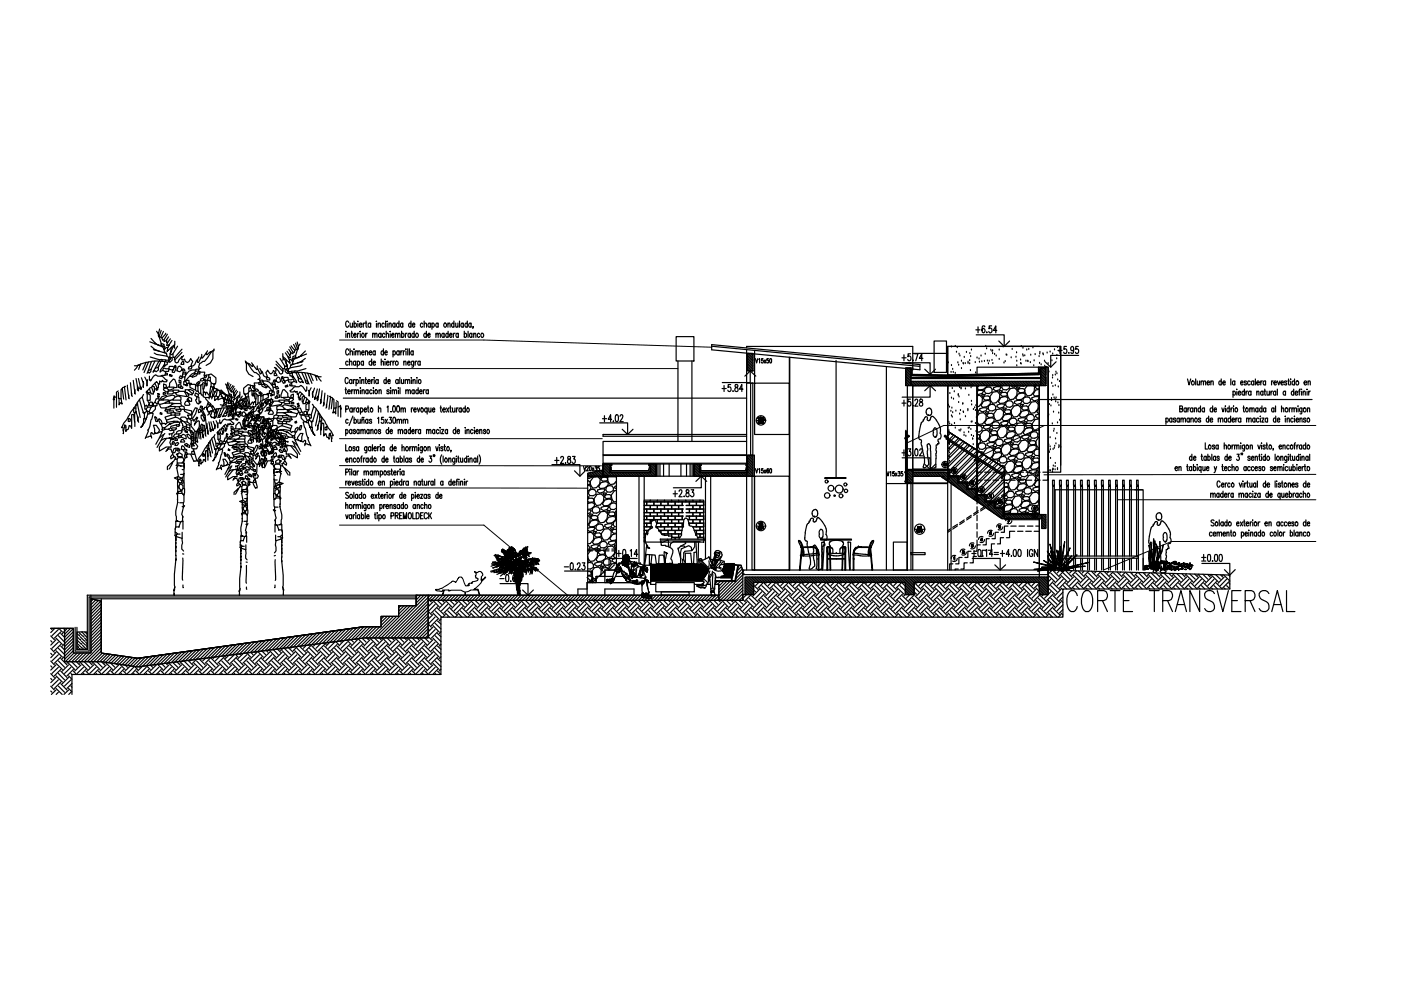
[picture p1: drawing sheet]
<svg xmlns="http://www.w3.org/2000/svg" width="297mm" height="210mm" viewBox="0 0 297 210" stroke-linecap="round" stroke-linejoin="round" font-family="sans-serif">
<defs><g id="words">
<g font-size="3.5">
<text x="199" y="100.2">16</text>
<text x="201.1" y="101.2">15</text>
<text x="205" y="104.1">13</text>
<text x="206.7" y="105.5">12</text>
<text x="210.6" y="108">10</text>
<text x="218" y="109.4">9</text>
</g>
<g font-size="3.1">
<text x="211.3" y="106.5" transform="rotate(-90 211.3 106.5)">11</text>
<text x="160.2" y="112.5">V3</text>
<text x="193.7" y="113.2">M1</text>
<text x="203.2" y="118.5">2</text>
<text x="205" y="117.1">3</text>
<text x="207.1" y="115.7">4</text>
</g>
</g></defs>
<!-- layer: VIS2 -->
<g fill="none" stroke="#000" stroke-width=".25">
<path d="M158.3 73.4v.3M167.4 75.7v45.2M167.4 75.8v45.1M198 72.3h2.7v6.7h-2.7zM200.9 73.4h24v26.7h-2.7v-22.2h-2v1.2l-19.3 .4zM201.1 76.9h.1M201.6 79h.1M201.7 73.6h.1M201.7 77.5h.1M202 78.3h.1M202.1 79h.1M202.5 79.2h.1"/>
<path d="M202.5 73.4h.1M202.8 74.7h.1M203 73.7h.1M203.1 76.9h.1M203.3 77.4h.1M203.3 75.1h.1M203.5 75.5h.1M203.8 76.6h.1M203.8 78.1h.1M204.2 77h.1M204.3 77.2h.1M204.4 75.8h.1"/>
<path d="M204.7 77.1h.1M204.9 74.7h.1M205.2 76.8h.1M205.2 77h.1M205.6 77.1h.1M205.6 76.5h.1M205.6 75h.1M205.8 78.6h.1M205.8 75.6h.1M206 74.2h.1M206.8 76.9h.1M206.9 79.1h.1"/>
<path d="M207.2 75.9h.1M207.6 76.1h.1M207.7 76.8h.1M208 75.5h.1M208.2 76.7h.1M208.7 76.6h.1M208.9 75.1h.1M209 73.4h.1M209.2 74h.1M209.4 76.5h.1M209.6 77.1h.1M209.7 76.6h.1"/>
<path d="M210.1 74.3h.1M210.3 76.4h.1M210.3 74.5h.1M210.5 75h.1M210.5 74.4h.1M210.5 77.1h.1M210.9 75.1h.1M211.2 75.5h.1M211.9 74.2h.1M211.9 76.2h.1M212.7 73.5h.1M212.9 77h.1"/>
<path d="M213.1 76.7h.1M213.3 75.3h.1M213.5 75.3h.1M214.4 75.9h.1M214.6 74.1h.1M215.4 75.7h.1M215.5 74.8h.1M215.6 76.6h.1M215.6 77.6h.1M216.4 77.1h.1M216.4 76.3h.1M216.5 77.2h.1"/>
<path d="M216.5 73.5h.1M216.8 75.2h.1M216.9 73.8h.1M216.9 75.5h.1M217.3 75.4h.1M217.5 76.6h.1M217.7 74.2h.1M217.9 76.6h.1M217.9 76.7h.1M218.1 74.1h.1M218.5 76.9h.1M218.5 75.3h.1"/>
<path d="M219 73.7h.1M219.2 77.6h.1M219.3 76.5h.1M219.5 75.2h.1M220.2 77.9h-13v1.5M220.3 75.6h.1M220.4 77h.1M220.4 75.1h.1M220.5 74.7h.1M220.7 77.3h.1M221.1 75h.1M221.2 75.2h.1"/>
<path d="M221.5 76.6h.1M221.5 77.6h.1M221.7 77.9h.1M221.9 77.9h.1M222 74.8h.1M222.2 77.1h.1M222.4 78.9h.1M222.6 74.6h.1M223 76.5h.1M223.2 75.1h.1M223.2 79.6h.1M223.6 74.2h.1"/>
<path d="M223.7 79.5h.1M223.9 78.9h.1M224 76.1h.1M224.1 75.4h.1M224.1 79.2h.1M224.2 73.7h.1M224.6 74.5h.1M200.9 82.5h.1M200.9 82.3h.1M200.9 81.7h6.3v13.8l-6.3-4.1v1.1zM200.9 81.8h6.3v13.7l-6.3-4.1zM201 86h.1"/>
<path d="M201.1 85.9h.1M201.2 89.5h.1M201.2 91.3h.1M201.3 86.3h.1M201.4 89.9h.1M201.4 83.4h.1M201.6 87.2h.1M201.7 84.4h.1M201.7 88.2h.1M201.8 90.1h.1M201.8 86.5h.1M201.9 82.4h.1"/>
<path d="M201.9 88.4h.1M202 87.5h.1M202.2 84.6h.1M202.3 83.1h.1M202.4 89.8h.1M202.5 90.8h.1M202.7 87.2h.1M203.2 83.7h.1M203.2 83.9h.1M203.3 85.3h.1M203.3 91.3h.1M203.3 84.2h.1"/>
<path d="M203.4 82h.1M203.5 82.2h.1M203.5 87.8h.1M203.6 91.4h.1M203.6 89h.1M203.6 87h.1M203.7 91.1h.1M203.8 82.3h.1M203.8 82.5h.1M204.1 85.7h.1M204.1 85.6h.1M204.2 87.3h.1"/>
<path d="M204.3 87.5h.1M204.4 91.8h.1M204.4 92.3h.1M204.7 88.3h.1M204.7 82.5h.1M204.8 92.5h.1M205.2 86.8h.1M205.2 87.1h.1M205.3 90.8h.1M205.4 91.7h.1M205.4 83.8h.1M205.5 90.7h.1"/>
<path d="M205.8 91.1h.1M205.9 82.2h.1M205.9 89.5h.1M206 92.3h.1M206 85.1h.1M206 81.8h.1M206 85.9h.1M206.1 89.5h.1M206.2 81.8h.1M206.2 93.1h.1M206.3 94.3h.1M206.4 92.5h.1"/>
<path d="M206.4 86.8h.1M206.6 86.5h.1M206.8 87h.1M206.8 89.8h.1M206.9 86h.1M206.9 91.5h.1M207 88.6h.1M207.2 94.4h.1M207.2 81.7h13.2v27.2h-7.4v-9.7l-5.8-3.7zM207.2 94.7v.1M207.2 82.9l.5-.1h.7l.1 .2-.2 .4-.9 .3-.2-.2M207.2 88.3l.5-.7 .8-.1 .6 .6-.1 1-.7 .8-.8 .1-.3-.5"/>
<path d="M207.2 83.9l.5-.1 .6 .6-.1 1-.7 .8h-.3M207.2 92.1l.5 .2 .1 .2-.1 .4h-.5M207.2 95.5h.3l-.1 .1M207.2 86.7l.2 .3v.6l-.2 .1M207.2 90.3h.7l.4 .4-.1 .6-.6 .3h-.4M207.2 93l.7 .3-.1 .5-.6 .6M207.4 94.7l.3 .5 .6 .1 .6-.3 .1-.6-.3-.4-.7-.1-.5 .3-.1 .5M207.4 81.7l-.2 .3M207.5 81.7l-.3 .6 .4 .4 .9-.1 .7-.6v-.3M207.7 95.8l.8 .2v.4M207.7 86.7l.7-.3 .8 .1 .1 .2-.2 .4-.9 .2-.5-.3zM208.1 83.8l.3-.2 .4 .1-.4 .4z"/>
<path d="M208.4 91.3l.9-.1 .6 .5-.1 1.1-.7 .8-.8 .1-.4-.7-.2-.8zM208.5 85.1l.9-.2 .6 .2-.1 .5-.6 .6-1 .2-.3-.4zM208.5 90.3l.7-.2 .8 .1 .1 .1-.3 .5-.8 .2-.5-.3zM208.6 96.4l-.1-.5 .7-.9 .9-.1 .6 .5-.1 1-.7 .8M208.7 82.9l.3 .5h.7l.6-.3 .1-.5-.4-.5-.6-.1-.6 .3-.1 .6M208.7 84l.8-.1 .3 .3v.6h-1l-.4-.3zM208.9 87.5l.2-.2h.5l-.5 .5zM209.3 88.8l.9-.2 .6 .2-.1 .5-.6 .6-1 .1-.3-.3zM209.3 94l.7-.2 .8 .1 .1 .1-.3 .4-.8 .3-.5-.3zM209.5 86.6l.3 .5h.7l.5-.3 .1-.6-.3-.4-.6-.1-.6 .3-.1 .6M209.5 87.7l.8-.1 .3 .2-.1 .6-.9 .1-.4-.4zM209.6 81.7h.6"/>
<path d="M209.7 91.1l.2-.1h.5l-.5 .5zM210.1 92.5l.9-.3 .6 .3-.1 .5-.7 .6-.9 .1-.3-.4zM210.2 90.3l.4 .5h.7l.6-.3v-.6l-.3-.4-.6-.1-.6 .3-.1 .6M210.3 91.4l.7-.1 .4 .2-.1 .6-.9 .1-.4-.4zM210.4 97.6l1.2-.1v.2l-.3 .5M210.5 94.8l.2-.1h.5l-.5 .5zM210.5 83.1l1-.1 .5 .6-.1 1-.7 .8-.7 .1-.5-.6-.1-.8zM210.7 82.2l.6-.2h.8l.1 .2-.3 .4-.8 .3-.5-.4zM210.8 96.1l1-.2 .6 .2-.1 .6-.7 .6-.9 .1-.4-.4zM211.1 95h.8l.3 .2-.1 .6-.9 .1-.4-.4zM211.1 81.7l.2 .2 .9-.2M211.2 93.4l.5-.3 .7 .1 .3 .4-.1 .6-.6 .3-.6-.1-.4-.4z"/>
<path d="M211.3 86.8l.9-.1 .6 .6-.1 1-.7 .8-.8 .1-.4-.6-.1-.8zM211.4 85.9l.7-.3 .8 .1 .1 .2-.3 .4-.8 .3-.5-.4zM211.6 98.3l.4 .1-.1 .1M211.8 83l.3-.2 .4 .1-.4 .4zM211.8 97.7l.3 .4 .7 .1 .6-.3 .1-.6-.3-.4-.7-.1-.5 .3-.1 .6M212.1 90.5l.9-.1 .5 .6v.9l-.7 .9-.8 .1-.4-.7-.2-.7zM212.1 98.7h.5l.4 .2v.5M212.2 81.7h.1M212.2 84.3l.9-.2 .6 .2v.6l-.7 .5-1 .2-.3-.4zM212.2 89.6l.7-.3 .8 .1 .1 .1-.3 .5-.8 .3-.5-.4zM212.4 83.2h.8l.3 .2v.5l-1 .1-.4-.3zM212.5 81.7l-.1 .4"/>
<path d="M212.6 86.7l.2-.2 .5 .1-.5 .4zM212.9 94.2l.9-.1 .5 .6v.9l-.7 .8-.8 .2-.4-.7-.2-.7zM213 88l.9-.2 .6 .2-.1 .6-.6 .5-1 .1-.4-.3zM213 99.7l.1 .1-.1 .7M213 93.3l.7-.3h.8l.1 .2-.3 .5-.8 .2-.5-.3zM213.2 86.9h.8l.3 .1-.1 .6-.9 .1-.4-.4zM213.3 85.3l.5-.3h.7l.3 .5-.1 .5-.6 .4-.6-.1-.3-.5zM213.4 90.3l.2-.1 .5 .1-.5 .4zM213.7 97.9l.9-.2 .5 .6-.1 1-.7 .8-.7 .1-.5-.6-.1-.8zM213.8 91.7l.9-.2 .5 .2v.5l-.7 .6-.9 .1-.4-.4zM213.8 96.9l.7-.2h.7l.1 .2-.2 .5-.9 .2-.4-.4zM213.9 89.5l.4 .5h.6l.6-.3 .1-.5-.3-.5-.7-.1-.5 .3-.1 .6"/>
<path d="M214 90.6h.7l.4 .1-.1 .6-.9 .1-.4-.4zM214 81.7v.6l-.6 .4-.7-.1-.3-.5M214.2 94l.2-.1h.5l-.5 .5zM214.2 82.4l1-.1 .5 .5-.1 1-.7 .8-.8 .2-.4-.7-.2-.8zM214.3 81.7l.5 .4 .9-.4M214.5 95.3l1-.1 .5 .2v.5l-.7 .6-.9 .1-.4-.4zM214.7 93.2l.4 .4 .6 .1 .6-.3 .1-.6-.4-.4-.6-.1-.5 .3-.1 .6M214.8 94.3l.7-.1 .4 .2-.1 .6-.9 .1-.4-.4zM214.9 97.7l.3-.2 .5 .1-.5 .4zM215 86.1l.9-.2 .6 .6-.1 1-.7 .8-.8 .1-.4-.6-.2-.8zM215.1 85.1l.7-.2h.8l.1 .2-.3 .4-.8 .3-.5-.4zM215.3 99l1-.2 .5 .3v.5l-.7 .6-.9 .1-.4-.4z"/>
<path d="M215.5 82.2l.2-.2 .5 .1-.5 .5zM215.5 96.9l.3 .4 .7 .1 .6-.3 .1-.6-.4-.4-.6-.1-.5 .3-.2 .6M215.5 98l.8-.1 .3 .2v.6l-.9 .1-.5-.4zM215.8 89.7l.9-.1 .5 .6-.1 1-.6 .8-.8 .1-.5-.6-.1-.8zM215.9 83.5l.9-.2 .6 .2v.6l-.8 .6-.9 .1-.3-.4zM215.9 88.8l.7-.2h.8v.2l-.2 .4-.9 .3-.4-.4zM216.1 82.4h.7l.4 .2-.1 .6-.9 .1-.4-.4zM216.3 85.9l.2-.2 .5 .1-.5 .4zM216.3 81.7l.8 .2 .2-.2M216.4 100l.6-.3 .6 .1 .3 .4v.6l-.6 .3-.7-.1-.3-.5zM216.6 93.4l.9-.1 .5 .6-.1 1-.6 .8-.8 .1-.5-.6-.1-.8zM216.6 87.2l1-.2 .6 .2-.1 .6-.7 .5-.9 .2-.4-.4z"/>
<path d="M216.7 92.5l.7-.3 .8 .1v.2l-.2 .4-.9 .2-.5-.3zM216.8 85l.4 .5 .6 .1 .6-.3 .1-.6-.3-.5h-.7l-.5 .3-.1 .5M216.9 86.1h.7l.4 .2-.1 .6-.9 .1-.4-.4zM217.1 89.6l.2-.2 .5 .1-.5 .4zM217.4 97.1l.9-.1 .5 .5-.1 1.1-.7 .8-.7 .1-.5-.7-.1-.8zM217.4 90.9l1-.2 .5 .2v.5l-.7 .6-.9 .2-.4-.4zM217.5 96.1l.7-.2 .7 .1 .1 .1-.2 .5-.9 .2-.5-.3zM217.6 88.7l.3 .5h.7l.6-.3 .1-.5-.3-.5-.7-.1-.5 .3-.2 .6M217.6 89.8l.8-.1 .4 .3-.1 .6h-.9l-.4-.3zM217.8 81.7l-.6 .9 .2 .7 .4 .6 .8-.1 .7-.8v-1l-.2-.3M217.9 93.3l.2-.2h.5l-.5 .5zM218.2 94.6l1-.2 .5 .2v.5l-.7 .6-.9 .1-.4-.3z"/>
<path d="M218.2 99.8l.7-.2 .8 .1 .1 .1-.2 .4-.9 .3-.5-.3zM218.5 93.5l.7-.1 .4 .2-.1 .6-1 .1-.3-.4zM218.5 91.8l.6-.3 .7 .1 .3 .5-.1 .5-.6 .3h-.6l-.4-.5zM218.6 96.9l.3-.1h.4l-.4 .5zM218.7 85.3l.9-.2 .5 .6v1l-.7 .8-.8 .1-.4-.6-.2-.8zM218.8 84.3l.7-.2h.8l.1 .2-.3 .5-.8 .2-.5-.4zM219.2 96.1l.3 .5 .9-.1M219.4 81.7h.1M219.7 81.7l-.2 .4 .4 .4 .5-.1M220 99.8l.3 .4M220.3 92h.1M220.3 86.4l-.5 .9 .6 .4"/>
<path d="M220.3 86.4h.1M220.3 83.9h.1M220.4 87.8l-.8 .2v.3l.5 .4 .3-.1M220.4 92.6l-.8 1 .1 .8 .4 .6h.3M220.4 88.8l-.9 .1-.7 1 .1 .8 .5 .6 .7-.1 .3-.2M220.4 97.4l-.4-.3-.8 .1-.3 .4 .4 .4 1-.1 .1-.2M220.4 85.6v.3M220.4 85l-.4 .1 .2 .3 .2-.1M220.4 95.3l-.5-.1-.6 .3-.1 .6M220.4 99.1l-.3 .1-.1 .6M220.4 91.8l-.1 .2M220.4 98.2l-.5-.2-.9 .3-.5 .8 .3 .4 1-.1 .6-.5"/>
<path d="M220.4 82.6l-.8 .1-.6 .9 .4 .4 .9-.1M222.3 88.3h.1M222.3 85.3h.1M222.3 99.1h.1M222.3 94.3h.1M222.3 88h.1M222.4 95.7h.1M222.4 99.8h.1M222.5 85.8h.1M222.5 95.9h.1M222.6 92.8h.1M222.6 94.7h.1"/>
<path d="M222.7 95.3h.1M222.7 99.8h.1M222.7 97.2h.1M222.8 86.1h.1M222.9 84.5h.1M222.9 84.9h.1M223 81.3h.1M223.1 89.9h.1M223.2 80.1h.1M223.2 99.7h.1M223.2 99.4h.1M223.2 83.7h.1"/>
<path d="M223.2 82h.1M223.3 95.3h.1M223.3 99.6h.1M223.3 98.8h.1M223.4 87.4h.1M223.4 91.4h.1M223.5 91h.1M223.5 84.4h.1M223.5 95h.1M223.6 94.6h.1M223.7 99.6h.1M223.7 84.7h.1"/>
<path d="M223.7 98.9h.1M223.7 81.8h.1M223.7 98.3h.1M223.8 93h.1M223.8 85.2h.1M223.9 94.1h.1M223.9 84.4h.1M224.1 91.9h.1M224.2 99.4h.1M224.2 99.6h.1M224.2 89.7h.1M224.3 80.6h.1"/>
<path d="M224.3 85.4h.1M224.4 82h.1M224.5 87.6h.1M224.5 94.9h.1M224.5 94.5h.1M224.5 86h.1M224.6 80.9h.1M224.7 89.1h.1M224.7 94.7h.1M224.9 94.8h.1M124.6 112l.7-.2h.7l.1 .2-.2 .4-.9 .3-.4-.3M124.6 108.1l.6 .1 .1 .1-.2 .5-.5 .1"/>
<path d="M124.6 117.6l.6-.9 1-.2 .5 .6-.1 1-.7 .8-.7 .1-.5-.6-.1-.5M124.6 112.9h.8l.5 .6-.1 .9-.6 .8-.6 .1M124.6 109.2l.6 .6-.2 .9-.4 .6M124.6 105.9l.2-.2 .7-.1 .4 .2v.2l-.1 .4-.9 .1-.3-.2M124.6 102l.5 .2 .1 .2-.2 .3-.4 .1M124.6 105.3l.3 .1-.3 .2M124.6 115.7l.5 .4-.1 .5-.4 .2M124.6 119.4l.3-.1h.6l.3 .5v.5l-.6 .4-.6-.1M124.6 102.9l.7 .2-.1 .6-.6 .5M124.6 106.8l.9-.2 .5 .2v.6l-.7 .5-.7 .1M124.6 118.6h.1l-.1 .6M124.7 104.6l.4 .5h.6l.6-.3 .1-.5-.3-.5-.7-.1-.5 .4-.1 .5"/>
<path d="M125 109.1l.2-.1 .5 .1-.5 .4zM125.3 110.4l1-.2 .5 .3v.5l-.7 .6-.9 .1-.4-.4zM125.4 115.7l.6-.2h.8l.1 .2-.3 .4-.8 .3-.5-.4zM125.5 109.3h.8l.4 .2-.1 .6-.9 .1-.4-.4zM125.5 101.1l-.6 .3h-.3M125.5 108.3l.3 .5h.7l.6-.3 .1-.5-.4-.5-.6-.1-.5 .3-.1 .6M125.7 112.8l.3-.2 .5 .1-.5 .5zM126.1 119.4l.7-.2h.8l.1 .2-.3 .4-.8 .3-.5-.4zM126.1 114.1l1-.2 .5 .3v.5l-.7 .6-.9 .1-.4-.4zM126.3 113h.8l.3 .2v.6l-1 .1-.4-.4zM126.4 101.1h-.6l-.7 1 .1 .8 .5 .6 .8-.1 .6-.8 .2-1-.5-.5M126.5 111.4l.5-.3 .6 .1 .3 .4v.6l-.6 .3-.7-.1-.3-.4z"/>
<path d="M126.5 116.5l.3-.2 .4 .1-.4 .4zM126.6 104.8l.9-.1 .5 .6-.1 1-.6 .8-.8 .1-.5-.6-.1-.8zM126.7 103.9l.7-.2h.8v.2l-.2 .4-.9 .3-.5-.4zM126.9 117.8l1-.2 .5 .3v.5l-.8 .6-.9 .1-.3-.4zM127.1 116.7h.8l.3 .2v.6l-1 .1-.4-.4zM127.1 115.7l.3 .4 .7 .1 .6-.3v-.6l-.3-.4-.6-.1-.6 .3-.1 .6M127.1 101.1l.2 .2 .3-.2M127.4 108.5l.9-.1 .5 .6-.1 1-.7 .7-.7 .2-.5-.7-.1-.7zM127.4 102.3l1-.2 .6 .2-.1 .6-.7 .6-.9 .1-.4-.4zM127.5 107.6l.7-.2h.8v.2l-.3 .4-.8 .2-.5-.3zM127.7 101.2h.7l.4 .1-.1 .6-.9 .1-.4-.3zM127.9 104.7l.2-.2 .5 .1-.5 .4z"/>
<path d="M127.9 119.3l.3 .5h.7l.6-.3v-.5l-.3-.4-.6-.2-.6 .4-.1 .5M128.2 112.2l.8-.1 .6 .5-.1 1.1-.7 .7-.8 .2-.4-.7-.1-.7zM128.2 106l1-.2 .5 .2v.6l-.7 .5-.9 .2-.4-.5zM128.3 111.3l.7-.3h.7l.1 .3-.2 .4-.9 .2-.5-.3zM128.5 104.9h.7l.4 .1-.1 .6-1 .1-.3-.3zM128.5 103.8l.1-.5 .5-.3h.7l.3 .5-.1 .5-.6 .4-.7-.1-.3-.5M128.7 108.4l.2-.2h.4l-.4 .5zM129 115.9l.9-.1 .5 .5-.1 1-.7 .8-.8 .1-.4-.6-.2-.8zM129 101.1l-.2 .2 .1 .8 .5 .6 .7-.1 .6-.6M129 109.7l1-.2 .5 .2v.5l-.7 .6-1 .2-.3-.5zM129 114.9l.7-.2h.8l.1 .2-.3 .5-.8 .2-.5-.3zM129.2 107.5l.3 .5h.7l.5-.3"/>
<path d="M129.3 108.6l.7-.1 .4 .2-.1 .6-1 .1-.3-.3zM129.4 112.1l.3-.2h.4l-.5 .5zM130 111.2l.3 .5h.4M130.7 110.3h.1M130.7 119.5h-1l-.7 1 .1 .4-.1-.3-.3-.2h-.8l-.3 .5 .4 .3h.2M130.7 118.4l-.8 .2-.1 .4 .5 .3 .4-.1M130.7 103l-.3 .1-.1 .3 .4 .3M130.7 108.2l-.3 .5 .1 .8 .2 .3M130.7 104l-.4 .1-.7 .9 .1 .8 .4 .6 .6-.1M130.7 112.2l-.7 .1-.3 .4 .4 .4 .6-.1M130.7 116.1l-.2 .3 .2 .2M130.7 115.6h-.3l-.2 .1 .2 .4 .3-.3"/>
<path d="M130.7 107l-.2-.3-.6-.1-.6 .3v.6M130.7 110.3l-.6 .3-.1 .6M130.7 117l-.6 .9 .3 .4h.3M130.7 113.2l-.9 .2-.5 .8 .3 .4 1.1-.2M130.7 102.2v.3M131 119.8h.1M131 119.8v.1M131 120h.1M131 119.9h.1M131 119.9v.1M131.1 119.8h.1M131.1 119.8h-.1"/>
<path d="M131.1 119.7h.1M131.1 119.8v.1M131.1 119.7v.1M131.2 119.6h.1M131.2 119.8h.1M131.2 119.6l-.1 .1M131.2 119.8v.1M131.2 119.8l.1 .1M131.2 119.9h.1M131.3 119.9h.1M131.3 119.6h.1M131.3 119.5h.1"/>
<path d="M131.3 119.5v.1M131.4 119.5h.1M131.5 119.5h.1M131.5 119.5h-.2M131.6 119.5h.1M131.8 119.4h.1M131.8 119.4l-.2 .1M131.8 119.3h.1M131.8 119.3v.1M131.9 119.8h.1M132 119.2l-.2 .1M132 119.2h.1"/>
<path d="M132 119.8h.1M132 119.3l-.1 .5M132 119.8h.3M132 118.4h.1M132 118.3h.1M132 118.5h.1M132 118.5h.3M132.1 119.8h.1M132.1 119.2h.1M132.1 119.1h.1M132.1 118.5h.1M132.1 118.5v.1"/>
<path d="M132.1 118.3h.1M132.1 119.2h-.1M132.1 118.3v.2M132.1 119.1v.1M132.1 119.7h.1M132.1 119.7v.1M132.1 119h.1M132.1 118.6h.1M132.1 118.4h.1M132.1 118.7h.1M132.1 118.2v.1M132.1 118.2h.1"/>
<path d="M132.1 119v.1M132.1 118.4l.1 .1M132.1 118.4h.3M132.1 118.6h.4M132.1 118.7l.1 .1M132.1 118.9h.1M132.1 118.8h.1M132.1 119.3h.1M132.1 118.6v.1M132.1 118.4v.1M132.1 118.7v.2M132.1 119v.3"/>
<path d="M132.2 118.7h.1M132.2 118.8h.1M132.2 118.9v.2M132.2 118.9h.1M132.2 119.7h.1M132.2 119h.1M132.2 119.3h.1M132.2 118.4h.1M132.2 118.1h.1M132.2 118.6h.1M132.2 118.5h.1M132.2 118.6h-.1"/>
<path d="M132.2 118.6l-.1 .1M132.2 118.3h.1M132.2 119.7l-.3 .1M132.2 118.1l-.1 .1M132.2 118.7v.1M132.2 118.3v.1M132.2 119.2h.1M132.2 119.1h.1M132.2 118v.1M132.2 118h.1M132.2 118.6v.1M132.2 119.1l.1 .3"/>
<path d="M132.2 119.2l.1 .1M132.3 118.9h.1M132.3 118.9v.1M132.3 119h.1M132.3 119.8h.1M132.3 119.7h.1M132.3 119.4h.1M132.3 119.3h.1M132.3 118.3h.1M132.3 118.4h.1M132.3 118.5h.1M132.3 118.6h.1"/>
<path d="M132.3 118.4h-.1M132.3 118.3h.7M132.3 118.3l.6 .1M132.3 118.3l.7 .1M132.3 118h.1M132.3 118.3h.6M132.3 118.3l.5 .1M132.3 117.9h.1M132.3 118.1h.4M132.3 118.1h.1M132.3 118.2h.1M132.3 119.4h.4"/>
<path d="M132.3 118.1h.2M132.3 119.7v.1M132.3 119.4h.3M132.3 117.9v.1M132.4 118.9h.1M132.4 119h.1M132.4 119.9h.1M132.4 119.8h.1M132.4 119.4h.1M132.4 118.3l.5 .1M132.4 118.3h.1M132.4 118.4h.2"/>
<path d="M132.4 118.4h.1M132.4 118.4h-.1M132.4 118.6h.1M132.4 118.3h.6M132.4 118.6l.2-.2-.2 .2M132.4 118h.1M132.4 118h.2M132.4 118.2h.1M132.4 118.1h.1M132.4 118.1l-.1 .1M132.4 117.9h-.1M132.4 117.9h.1"/>
<path d="M132.4 118.6h-.1M132.4 119.8v.1M132.4 118.9l.1 .1M132.4 120h.1M132.4 119.3h.1M132.4 118.4h.3M132.4 118.5h-.1M132.4 118.5h.1M132.4 119.3h.3M132.5 119h.1M132.5 119.1h.1M132.5 119.3h.1"/>
<path d="M132.5 119.4h.1M132.5 119.5h.1M132.5 119.2h.1M132.5 118.5h.1M132.5 118.6h.1M132.5 118h.1M132.5 117.9h.1M132.5 119v.1M132.5 119.2l-.1 .2M132.5 120h.1M132.5 119.4v.1M132.5 118.5l-.1 .1"/>
<path d="M132.5 118.2h-.2h.3M132.5 118.2h.1M132.5 118.1h.1M132.5 119.5h.2M132.5 119.3v.2M132.6 119.3h.1M132.6 119.3l-.1 .1M132.6 119.4h.1M132.6 119.5h.1M132.6 118.2h.1M132.6 118.4h-.3M132.6 118.4h.1"/>
<path d="M132.6 118.3l-.2 .1M132.6 118.3h.1M132.6 118.5h.1M132.6 118.1h.1M132.6 117.9h.1M132.6 118.2h.2M132.6 119.4v.1M132.6 119h.1M132.6 118.1h-.3h.4M132.6 118.4h.2M132.6 118h.1M132.6 118v.1"/>
<path d="M132.6 118.1h.3M132.6 118.4l-.1 .1M132.6 118h-.2M132.6 119h.3M132.6 119.3v.1M132.6 118.3v.1M132.6 117.9h.2M132.6 117.9l.3 .1M132.6 118.4v.1M132.6 118.5v.1M132.6 118.2h.4M132.7 119h.1"/>
<path d="M132.7 119.4h.1M132.7 119.5h.1M132.7 119.3h.1M132.7 118.2h.1M132.7 117.9h.1M132.7 117.9l.4 .3M132.7 118l.3 .2M132.7 118h.1M132.7 118.1l.4 .1M132.7 118.1h-.1M132.7 118.4l-.4 .1M132.7 118.4h.1"/>
<path d="M132.7 118.4l-.1 .1M132.7 118.5h.1M132.7 118.1h.1M132.7 117.8h.1M132.7 118.4l-.3 .3M132.7 119v.1M132.7 118l.1 .1M132.7 117.8l-.3 .1M132.7 119.1h.1M132.7 117.9l.1 .1M132.7 118.4v.1M132.7 119.4v.1"/>
<path d="M132.7 117.8h.2M132.8 119.7h.1M132.8 119h.1M132.8 119v.1M132.8 119.1h.1M132.8 118.1h.1M132.8 117.9l.1 .1M132.8 117.9h.1M132.8 118h.1M132.8 118.2h.1M132.8 118.1l.1 .1M132.8 118.5h-.2"/>
<path d="M132.8 118.5h.1M132.8 118.4h.1M132.8 118.4l-.1 .1M132.8 117.8h.1M132.8 119.6h.1M132.8 119.6v.1M132.8 118.4h-.5M132.8 117.9l.2 .1M132.8 117.9l.2 .2M132.8 118l.2 .2M132.8 118l.1 .1M132.8 118.5h-.1"/>
<path d="M132.8 118.4h-.1M132.8 118.4v.1M132.8 119h.2M132.8 118l-.3 .1M132.9 119.7h.1M132.9 119h.1M132.9 117.9h.1M132.9 117.9l.2 .3v-.2M132.9 118l.1 .2M132.9 118h.1M132.9 118.2h.1M132.9 118.4h-.3"/>
<path d="M132.9 118.4h-.1M132.9 117.8h.1M132.9 118.4h.1M132.9 118v.1M132.9 118.9h.1M132.9 119.3h.1M132.9 118l.2 .2M132.9 118l.1 .1M132.9 118.2l.1 .1M132.9 118.1l.1 .1M132.9 118.1h.1M132.9 118.9v.1"/>
<path d="M132.9 118.4l-.5 .1M132.9 117.9l.1 .1M132.9 119.2v.1M132.9 119.2h.1M132.9 118.3h.1M132.9 118.1l.2 .2M133 119h.1M133 119.2h.1M133 119.1h.1M133 118.3h.1M133 118v.1M133 118h.1"/>
<path d="M133 117.9v.1M133 117.9h.1M133 118.2h.1M133 117.8h.1M133 119.2h-.1M133 119v.2M133 117.8l.2 .1M133 118.4h.1M133 119.4h.1M133 119.4l-.2 .2M133 119.4l-.1 .3M133 119.8h.1"/>
<path d="M133 119.9h.1M133 120h.1M133 118.1l.1 .1M133 118.1h.1M133 117.9l.1 .4M133 119.8v.2M133 118.4h.4M133 117.9h.2M133.1 118.3l-.1 .1M133.1 118.3h.1M133.1 118.8h.1M133.1 118.7h.1"/>
<path d="M133.1 118.6v.1M133.1 118.6h.1M133.1 118.5v.1M133.1 118.5h.1M133.1 118.4h.1M133.1 119.3h.1M133.1 119.3l-.1 .1M133.1 119.9h.1M133.1 118.2h.1M133.1 117.9h.1M133.1 117.9v.1M133.1 118v.2"/>
<path d="M133.1 118h.1M133.1 117.8h.1M133.1 117.9h-.1M133.1 118.4v.1M133.1 118.7v.1M133.1 118.3l.3 .1M133.1 117.8v.1M133.1 118.7h.3M133.1 119.2h.1M133.1 119.8h.1M133.1 119.8v.1M133.1 117.9l.1 .1"/>
<path d="M133.1 119.2v.1M133.1 118.2l.3 .1M133.2 118.2l-.1 .1M133.2 118.2h.1M133.2 118.9h.1M133.2 118.8h.1M133.2 119.1h.1M133.2 119.1l-.1 .1M133.2 119.3h.1M133.2 119.3l-.2 .5M133.2 119.6h.1M133.2 119.6l-.1 .2"/>
<path d="M133.2 118h.1M133.2 118.1h.1M133.2 117.9h.1M133.2 118.7h.1M133.2 118v.2M133.2 118.8v.1M133.2 119.3v.2M133.2 118.2h-.1M133.2 117.9v.1M133.2 119.2l-.1 .6M133.2 119.2h.1M133.2 119h.1"/>
<path d="M133.2 118.7v.1M133.2 118.1v.1M133.2 117.9v.2M133.2 118.7v.2M133.2 119.1v.1M133.2 118.1h.2M133.2 118.7l-.1 .1M133.2 119.5h.1M133.2 119.5l.1 .1M133.2 118v.1M133.2 119.5v.1M133.2 118.8v.2"/>
<path d="M133.3 118h-.1M133.3 118h.1M133.3 118.7h.1M133.3 118.7l-.1 .1M133.3 118.8h-.1M133.3 118.8h.1M133.3 119.5v.1M133.3 119.5h.1M133.3 119.6h.1M133.3 119.1h.1M133.3 118.9h.1M133.3 118.7h-.1"/>
<path d="M133.3 119.1h-.1M133.3 118.1h.1M133.3 119h.1M133.3 118.7v.1M133.3 119.7h.1M133.3 119v.1M133.3 118v.1M133.3 118.9v.1M133.3 119.6v.1M133.3 119h.3M133.4 118.1h.1M133.4 118.2h.1"/>
<path d="M133.4 118.6h.1M133.4 118.7h.1M133.4 118.7h-.1M133.4 118.9h-.1M133.4 118.9h.1M133.4 118.8h.1M133.4 119h.1M133.4 118.1h-.2h.2M133.4 118.1v.1M133.4 118.6v.3M133.4 118.2l-.2-.1 .2 .1M133.4 118.2h-.2h.2"/>
<path d="M133.4 118.6h-.3h.3M133.4 118.3h.1M133.4 118.4h.1M133.4 118.5h.1M133.4 118.5v.1M133.4 118.4l-.4-.1 .4 .1M133.4 118.3l-.3-.1 .3 .1M133.4 118.5h-.3h.3M133.4 118.2v.3M133.5 119h.1M133.6 119h.1M133.6 119.2h.1"/>
<path d="M133.6 119v.1M133.6 119l.8 .3M133.6 119.2l.3 .6M133.6 119.1h.1M133.7 119.1h.1M133.7 119.3l.2 .5M133.9 119.8h.1M134.2 119.7l-.1 .1M134.2 119.7h.1M134.2 119.6h.1M134.2 119.6v.1M134.3 119.9l-.4 .2"/>
<path d="M134.3 119.9h.1M134.3 119.9v.1M134.4 119.3h.1M134.4 119.9h.1M134.4 119.9l-.2 .2M134.4 119.9h-.1M134.4 119.2l.1 .1M134.4 119.2h.1M134.4 119.2v.1M134.4 119.8v.1M134.4 119.8h.1M134.5 119.3h.1"/>
<path d="M134.5 119.8h.1M134.5 119.8l-.1 .1M134.5 119.3h.3M134.5 119.3l.1 .1M134.6 119.5h.1M134.6 119.4h.1M134.6 119.4v.1M134.7 120h.6l1.2 .4M134.8 119.3h.1M134.8 119.3v.1M134.8 119.4h.1M134.8 119.7l-.2 .3"/>
<path d="M134.8 119.7h.1M134.8 119.5h.1M134.8 119.4v.1M134.9 119.4l.8 .1M134.9 119.4h.1M134.9 119.5l-.1 .2M134.9 119.5h.1M135.1 119.8h.1M135.2 119.8v.1M135.2 119.9h.1M135.7 119.5h.1M135.8 119.5l.9 .6"/>
<path d="M135.8 119.5h.1M136.3 119.8h12.6M136.7 119.8l.3-2.2 1.9 .1 .3 2.1M137.7 117.6v2.2M137.9 119.7h3v2.6h-3zM139.6 119.8l.2-2.1h.7l.2 .2 .2 1.9M140 114.3h9.5v.2h-9.5zM141.1 119.7h3.3v2.6h-3.3zM141.1 119.8l-.3-2.8 .7 .3h-.3l.2 .2-.4 1.2 .2 1.1M141.5 114.3v.2M141.6 114.5l-1.3 .5-.3-.3 .1 .8 .2 .2 .8-.1 .1 .2a1.56 1.56 0 0 1 1.5 .9l-.5 1.8 .3 .3 .1 .7-.6-.1 .2 .4M141.7 114.5v1.4"/>
<path d="M142.3 114.3l.1-.6h-.7v-.2h-.8a1.78 1.78 0 0 1-1.2-1.2l-.6-.5v-.3a.79 .79 0 0 0-.6-1.3l-.1 .3v-.1h-.3v.2a1 1 0 0 0 .3 1.3 1.41 1.41 0 0 0-1.1 1.5l-.2-.5a2.25 2.25 0 0 0 .1 2.7l.2 .4 .4 .2h-.5l-.1-.5-.7 4.1M142.8 114.9l-.6 .4-.2 .8M143.8 116.4h.1M143.8 116.4l.5 2M144 114.3l.5-.8 .2-1.8h.2l.1-1.4 .3-.4h.2l.4 .3 .2 1.2 .8 .3 .6 1.5v.3h.2l.3 .8M144.5 119.7h3.1v2.6h-3.1zM144.9 118.5l.5 1.3M144.9 119.8h.1M145.2 116l-.2-.3-.7 .1-.5 .6M145.3 119.4v-2.1h1.1l.3 2.5M146.6 116.8l-1.4 .1-.2 .3-.2 2.6M147.3 114.9v1l-.6 .9-.1-.8-.6-.3-1.5 .7-.2 .8-.1 2.6"/>
<path d="M147.5 114.9l.3 4.9M147.6 117.1h-.4l-.2 2.7M148.1 114.9l-.1 4.9M148.2 118.7a1.55 1.55 0 0 0 1 1.3l.9 .7M148.5 118.4l-.4 .3M148.6 118.4l.2 .3M148.7 118.8l1.3 1.4M148.8 119.7h-1.1v2.6h1.7M148.9 118.8l-.3-.4-.3 .3v.2M149.3 114.3v.2M150.3 118.9v1.6M150.3 118.1l.8 1.7"/>
<path d="M150.7 119.9h.5M150.7 119.9h.1M150.7 119.9l.4 .1M151.2 119.8l-.9-1.8-1.3 .8-.5 .1 1.6 1.7M151.2 119.9h.1M151.2 119.8l.3 .6-.1 .3M151.2 119.8h.1M151.2 119.8v.1M151.3 118.6l-.3 .4 .1 .5M151.4 118.7v1.2M151.4 120l.2 .4M151.4 118.7v.2"/>
<path d="M151.5 118.1l.2 .1M151.5 118.3l.1 .1M151.5 118.3h.1M151.5 118.7l-.1 .2M151.5 117.6v.1M151.5 117.3l.1 .1M151.6 119v.9M151.6 118.4h.1M151.6 118.1l.2 .1M151.6 118.1h.1M151.6 117.1l.1 .2M151.7 118l-.2 .1"/>
<path d="M151.7 118.7l-.1 .2v-.2l-.1 .2M151.7 119v.8M151.7 117.1v.2l-.2 .1M151.7 118.7v.2M151.7 118.3h.1M151.7 118.3l-.1 .1M151.8 116.9a.22 .22 0 0 0 .1 .3 .22 .22 0 0 0 .3-.1l.3 .2-.1-.2h.2M151.8 117.6l.2 .2M151.8 117.8h.2M151.8 117.7h.1M151.8 118.7l-.1 .2M151.8 117.7v.1"/>
<path d="M151.8 117.8l.1 .1M151.9 117.6l.2 .1M151.9 117.6h.1M151.9 118.7v.2M151.9 118.7v.8M152 117.8h.1M152 118.6v.4M152.1 118.7v.2M152.1 119l-.1 .3M152.1 119l-.5 1.2M152.2 118.9v-.2v.2M152.3 118.6v.3"/>
<path d="M152.3 118.6l.1 .2M152.4 118.5l.1 .3M152.5 118.5h.2l.3-.5a.88 .88 0 0 0-.2-1 .88 .88 0 0 0-1.1-.1l-.3 .5a.48 .48 0 0 1 0 .7v.1a.43 .43 0 0 1-.2 .4 .43 .43 0 0 1-.5 0v.1M152.5 118.5l-.5 .2-.6-.1M152.5 118.5v.2M152.6 118.5l.2 .3 .7 .2M152.7 119.1l.1 .1M152.7 117.3h-.2l.1 .3-.2 .1a.33 .33 0 0 1-.2 .5 .33 .33 0 0 1-.4-.2l-.3-.1 .2-.3-.2-.1 .1 .1M152.8 119.3l-1 .9M152.8 118.1h-.2l.2 .1M152.8 118.9v.1M153.6 119l-.8 .7"/>
<path d="M153.6 119.1v.6M153.6 119.8h3M213 101.8h.1M213 102.4h.4l.4 .2v.2l-.1 .4h-.7M213 100.7l.3-.2h.6l.4 .5-.1 .6-.6 .3-.6-.1M213 103.4l.4-.1 .5 .2v.6M214.5 101.6l.9-.2 .5 .6-.1 1-.6 .8-.9 .1-.4-.6-.1-.8zM214.6 100.6l.6-.2h.8l.1 .2-.2 .4-.9 .3-.5-.4zM214.9 107.8l.6 .1 .3 .5-.1 .5M215.2 105.2l1-.1 .5 .6-.1 1-.7 .8-.7 .1M215.4 104.3l.6-.2h.8l.1 .2-.3 .4-.8 .3-.5-.4M215.7 101.4l.3-.2 .5 .1-.5 .4z"/>
<path d="M216.1 102.7l1-.2 .5 .2v.6l-.7 .5-.9 .2-.4-.4zM216.3 101.6h.8l.3 .2v.6h-1l-.4-.3zM216.5 105.1l.3-.2 .4 .1-.4 .4zM216.8 107.7l-.7 .3v.3l.5 .4 .8-.3M216.9 106.4l-.5 .9 .3 .4 .9-.2M216.9 108.8l-.4 .1M217.1 104.2l.3 .5 .7 .1 .6-.4 .1-.5-.4-.4-.6-.1-.6 .3-.1 .5M218.2 100.8l.8-.1 .6 .5-.1 1-.7 .8-.8 .2-.4-.7-.1-.8zM219.4 100.6l.2-.1h.5l-.5 .5zM220.3 100.2h.1M220.4 103.3l-1.4 .2v.3l.5 .4 .9-.3M220.4 105.2l-.1 .7"/>
<path d="M220.4 104.9l-.5-.5-1 .1-.7 .9-1.1-.1M220.4 100.8h-.4l-.3 .5 .4 .4 .3-.1M220.4 104.2l-.2 .1 .2 .2M220.4 101.8l-.6 .1-.5 .9 .3 .4 .8-.1M223.2 100.1h.1M16.3 134h2.2v3.7h-2.2zM16.3 133v4.7h2.2M19.3 126.2v.8h68.9M77.1 132.9l-47.9 6.7M84.5 128.4v2.3M88.2 126.2h-69.7v11.5M88.2 126.6h-69.3v11.4h-3v-5"/>
<path d="M124.5 124.9h-2v1.3M124.6 122.2l.3-.1 .6 .2-.1 .6-.8 .5M124.6 121.2l.7 .1 .1 .3-.1 .3-.7 .1M126.4 123.1l-.7-.2-.6 .3v.3M127 122.2l.4-.4 .1-1-.6-.6-.9 .2-.6 .9 .1 .8 .4 .6 .5-.1M127.3 120.2l.3-.2 .4 .1-.5 .4zM128.2 122.2h-1.8v1.3M128.2 121.4l-.5 .1-.4 .7M128.6 123.1h.1M128.7 123.1h.1M128.7 123.2h.1M128.7 123.1v.1"/>
<path d="M128.7 123.1h.3M128.7 123h.1M128.7 123v.1M128.8 123h.1M128.8 123.2l.6 .1M128.8 123.2h.1M128.9 123h.1M128.9 123h.3M129 123.1h.1M129.2 123h.1M129.2 123.1h-.5M129.2 123.1h.1"/>
<path d="M129.3 123h.1M129.3 123.1h.1M129.4 123h.1M129.4 123.3h.1M129.4 123.7h.1M129.4 123.6h.1M129.4 123.6v.1M129.5 123.3h.1M129.5 123.6h-.1M129.5 123.6h.1M129.5 123.5v.1M129.5 123.5h.1"/>
<path d="M129.5 123.7h.1M129.5 123h.1M129.5 123.3l.1 .1M129.6 123.7h.1M129.6 123.4l-.1 .1M129.6 123.4h.1M129.6 123.7h-.1M129.6 123h.1M129.6 123.6h.1M129.6 123.6v.1M129.7 123h.1M129.7 122.9h.1"/>
<path d="M129.7 122.9l.3 .1M129.7 123.5h.1M129.7 122.9v.1M129.7 123.5l-.1 .1M129.8 122.8h.1M129.8 122.8l-.1 .1M129.8 122.9h.1M129.8 122.8v.1M129.8 122.7h.1M129.8 123.5h.1M129.8 123.5h-.1M129.8 122.7v.1"/>
<path d="M129.8 122.7l.1 .1M129.9 122.7h.1M129.9 122.8h.1M129.9 123.4h.1M129.9 123.4l-.1 .1M129.9 122.7v.1M129.9 123.3h.1M129.9 123.3v.1M130 122.8l.1 .1M130 122.8h.1M130 123.3h.1M130 123.3h-.1"/>
<path d="M130 123h.1M130 123.1h.1M130 123.1v.2M130.1 123h.1M130.1 123v.1M130.1 123.1h.1M130.1 123.1h-.1M130.1 122.9v.2M130.1 122.9h.1M130.4 120.9h.1M130.4 120.9h-2.2v2.6h5.5M130.4 121l-.3 .5-.2 1.2"/>
<path d="M130.4 121h.1M130.4 120.8v.1M130.4 120.8h.1M130.4 120.9l.1 .1M130.5 120.8h.1M130.5 121h.1M130.5 120.7h.1M130.6 120.7h.1M130.6 120.7l-.2 .1M130.6 120.6h.1M130.6 121.1l.6 .3M130.6 121.1h.1"/>
<path d="M130.6 120.6v.1M130.7 120.6v.1M130.7 120.6h.1M130.7 120.5h.1M130.7 120.5v.1M130.7 121.7l-.5 1.2M130.7 121.7h.1M130.7 120.7h.1M130.7 120.7l.3 .2M130.7 120.4h.1M130.7 120.4v.1M130.7 121.6v.1"/>
<path d="M130.7 121.6h.1M130.8 120.4h.1M130.8 121.5l-.1 .1M130.8 121.5h.1M130.8 120.3l-.1 .1M130.8 120.3h.1M130.8 120.4h.7M130.9 121.4l-.1 .1M130.9 121.4h.1M130.9 120.2h.1M130.9 120.1h.1M130.9 120.2l-.1 .1"/>
<path d="M130.9 120.1v.1M130.9 120.1h.2M131 121.3l-.1 .1M131 121.3h.1M131 120l-.1 .1M131 120.1h.1M131 120.8h.1M131 120.9h.1M131.1 120.7l-.1 .1M131.1 120.7h.1M131.1 120.1h.1M131.2 121.4h.1"/>
<path d="M131.2 121.3h.1M131.3 121.3h.1M131.3 121.4h.1M131.3 121.4h-.1M131.3 121h.1M131.3 121.3v.1M131.3 121h.2M131.3 121.2h.1M131.3 121l.1 .1M131.3 121.2l-.1 .1M131.3 121.2v.1M131.4 121.2h-.1"/>
<path d="M131.4 121.2h.1M131.4 121.1h.1M131.4 120.9h.1M131.4 120.9l-.1 .1M131.4 121h.1M131.5 120.6l-.4 .1M131.5 120.6h.1M131.5 121h.1M131.5 121.1h.1M131.5 120.9h.1M131.5 120.9h-.1M131.5 120.9l-.1 .1"/>
<path d="M131.5 120.1l.3 .6M131.5 120.1h.1M131.5 121.1h-.1M131.5 120.5h.1M131.5 120.5l-.8 .2M131.5 120.5v.1M131.5 121l.1 .1M131.6 121.1l.5 .9M131.6 121.1h.1M131.6 121.1l.1 .1M131.7 121.2l.4 .7M131.7 121h.1"/>
<path d="M131.7 121l.6 .3M131.7 121.2h.1M131.8 121h-.1M131.8 121h.1M131.8 120.9l1.1 .9M131.8 120.9h.1M131.8 120.9v.1M131.8 120.8h.1M131.8 120.8v.1M132.1 122.1l.4 .5M132.1 122.1h.1M132.1 122h.1"/>
<path d="M132.1 122v.1M132.1 122.1l.2 .3M132.1 121.9h.1M132.2 122.2h.1M132.3 122.2l.4 .4M132.3 122.2h.1M132.3 122.1l.4 .3M132.3 122l.4 .4M132.3 122h.1M132.3 121.3h.1M132.3 122.4h.1M132.3 122.4l.1 .1"/>
<path d="M132.5 122.6h.1M132.5 122.5h.1M132.5 122.5v.1M132.5 120l.7 .4M132.6 122.6h.1M132.6 121.6h.1M132.6 122.7l.1 .2M132.6 122.7h.1M132.6 121.8l.7 .4M132.6 121.8h.1M132.7 122.7h.1M132.7 122.9h.1"/>
<path d="M132.7 122.9v.1M132.7 122.4h.1M132.7 121.6h.1M132.7 121.6l.2 .2M132.7 123l.3 .3 .4 .1M132.7 123h.1M132.7 122.4v.1M132.8 122.7h-.1M132.8 122.7h.1M132.8 122.6v.1M132.8 122.6h.1M132.9 122.8l-.2 .1"/>
<path d="M132.9 122.8h.1M132.9 121.8h.1M133 122.7l-.1 .1M133 122.7h.1M133 120l-.4-.2 .6 .5M133.1 120v.1M133.1 120h.1M133.1 122.4h.1M133.1 122.5l.1 .1M133.1 122.5h.1M133.1 120.1h.1M133.1 122.4v.1"/>
<path d="M133.1 122.3l.1 .1M133.2 122.5h.1M133.2 122.4h.1M133.2 120.3h.1M133.2 120.4h.1M133.2 120.1h.1M133.2 120.3v.1M133.2 122.4v.1M133.2 122.7h.1M133.2 120.4l.1 .1M133.2 120.1l.1 .2M133.2 122.7l.1 .1"/>
<path d="M133.2 122.7l.1 .2M133.3 122.8h.1M133.3 122.2h.1M133.3 120.3l-.1 .1M133.3 120.3h.1M133.3 120.5v.1M133.3 120.5h.1M133.3 122.8l.1 .1M133.3 122.1v.1M133.3 120.7h.1M133.3 120.6h.1M133.3 120.6v.1"/>
<path d="M133.4 122.3l-.6 .3M133.4 122.3h.1M133.4 122.9h.1M133.4 120.8h.1M133.4 120.7h.1M133.4 120.7v.1M133.4 121.1h.1M133.4 121h.1M133.4 120.9h.1M133.4 123.4h.1M133.4 122.3l-.1 .1M133.4 120.9v.2"/>
<path d="M133.4 123.4h-.1l1.7 .5 1-.2M133.4 121.1l.1 .1M133.5 122.9v.1M133.5 121.2h.1M133.5 122l.1 .1M133.5 122.2h.1M133.5 123h.1M133.5 121.3v.1M133.5 121.3h.1M133.5 121.2v.1M133.6 122.2h.1M133.6 122.1h.1"/>
<path d="M133.6 123h.1M133.6 121.7h.1M133.6 121.6h.1M133.6 122.3h.1M133.6 122.2l-.2 .1M133.6 121.6v.1M133.6 122.1v.1M133.6 122l.1 .1M133.6 121.8h.1M133.6 122.2v.1M133.6 121.7v.1M133.7 123.5h.1"/>
<path d="M133.7 123.1h.1M133.7 123h.1M133.7 121.8h.1M133.7 122h.1M133.7 123v.1M133.7 123.1l.6 .2M133.7 121.2h.1M133.7 121h.1M133.8 120.9h.6M133.8 121.8l-1.1 .8M133.8 121.8h.1M133.8 121.2h.1"/>
<path d="M133.8 121.2h-.1M133.8 121.1h.1M133.8 121.3h.1M133.8 120.9l-.1 .1M133.8 120.9h.1M133.8 121h.1M133.8 121v.2M133.8 121.2v.1M133.8 121.7h.1M133.8 120.8v.1M133.8 120.8h.1M133.8 121.9l-.1 .1"/>
<path d="M133.8 121.9h.1M133.8 121.4h.1M133.8 121.7v.1M133.8 121.4h.2M133.8 121.3v.1M133.9 120.7l-.1 .1M133.9 120.7h.1M133.9 120.2v.5M133.9 121.8h.1M133.9 121.5h.1M133.9 120.2h.1M133.9 121.4v.1"/>
<path d="M133.9 120.1h.1M133.9 120.1v.1M133.9 120h.1M133.9 120.1h.3M133.9 120v.1M133.9 121.8l-.1 .1M134 120.1h.1M134 120h.1M134 121.7h.1M134 121.6v.1M134 121.4h.1M134 122.4l-.1 .1"/>
<path d="M134 122.4h.1M134.1 121.8h.1M134.1 121.7h.1M134.1 120.1h.1M134.1 121.6l.2 .2M134.1 121.7v.2M134.1 121.8v.1M134.1 121.4h.1M134.1 121.4l.1 .1M134.1 122.3l-.1 .1M134.1 122.3h.1M134.1 121.9h.1"/>
<path d="M134.2 122.5l-.2 .2M134.2 122.5h.1M134.2 123.3h.1M134.2 122.3h.1M134.2 121.5h.1M134.2 121.5l.1 .3M134.2 120.1h.1M134.2 122.4l-.1 .1M134.2 122.4h.1M134.2 122.4v.1M134.3 123.3h.5M134.3 123.3h.1"/>
<path d="M134.3 122.3h.2M134.3 122.3h.1M134.3 121.8h.1M134.3 121.3h.1M134.3 121.4h.1M134.3 121.4l.1 .6M134.3 120l-.3 .1M134.3 120h.1M134.3 121.3v.1M134.3 122.4h-.1M134.3 122.4h.1M134.3 121.4v.1"/>
<path d="M134.3 122.3h-.7M134.3 121.8l.1 .1M134.3 121.5h.1M134.3 121.5l.1 .1M134.3 122.1l-.7 .1M134.4 121.9h.1M134.4 121.6h.1M134.4 122h.1M134.4 120.1v.8M134.4 121.6v.1M134.4 122.4h.1M134.4 123.4l-.7 .1"/>
<path d="M134.4 123.4h.1M134.4 121.7h.1M134.4 121.9l.1 .1M134.4 123.5h.1M134.5 123.3h.1M134.5 123.3l-.8 .2M134.5 122.3v.1M134.5 122.3h.1M134.5 121.7h.1M134.5 121.8h.1M134.5 121.7v.1M134.5 122.4h.1"/>
<path d="M134.5 123.3l-.1 .1M134.5 122.2h.1M134.5 122.3h.2M134.5 122.2v.1M134.5 123.7h.6M134.5 123.7h.1M134.5 122v.1M134.5 122h.1M134.5 121.8l.1 .3M134.5 121.7l.1 .1M134.6 122.4h.1M134.6 122.3h.1"/>
<path d="M134.6 122.1v.1M134.6 122.1h.1M134.6 121.8h.1M134.6 121.8l.1 .1M134.6 120l-.1 .2-.4-.1M134.6 120h.1M134.7 123.5l-.7 .1M134.7 123.5h.1M134.7 122.3h.1M134.7 121.9h.1M134.7 122h.1M134.7 121.9v.1"/>
<path d="M134.8 123.5l-.7 .1M134.8 123.5h.1M134.8 122.4h.1M134.8 122.3h.1M134.8 122.3v.1M134.8 120.9v1.5M134.8 122.4h.5a2.43 2.43 0 0 1 1.9 .7M135 123.6l-.5 .1M135 123.6h.1M135 123.2h.1M135 120.7l-.2 1.7M135 122.9l-.5 .4"/>
<path d="M135 122.9h.1M135.1 123.4h.1M135.1 123.8h.1M135.1 123.2h-.1M135.1 123.2h.1M135.1 123.1h.1M135.1 123.1v.1M135.1 123.4l.7 .1M135.2 123.1h-.1M135.2 123.1h.1M135.5 120.1l-1.5 1.3M135.6 121.7h.1"/>
<path d="M135.6 121.6h.1M135.6 121.6v.2M135.6 121.8h.1M135.7 121.5h.1M135.7 121.9h.1M135.7 121.8h.1M135.7 121.8v.1M135.7 121.3l-.7 1.1M135.7 121.3h.1M135.7 121.7h.1M135.7 121.6h.1M135.7 121.3v.2"/>
<path d="M135.7 122.1h.1M135.7 122h.1M135.7 121.6v.1M135.7 121.9v.2M135.7 121.4h.1M135.7 121.2h.1M135.7 121.2v.1M135.7 121.4v.1M135.7 122.1l.2 .1M135.8 123.6l-.7 .2M135.8 123.6h.1M135.8 120.4l-.2 1.1-.3 .5"/>
<path d="M135.8 120.4h.1M135.8 121.3h.1M135.8 121.3l-.1 .1M135.8 121.5h.1M135.8 121.5l-.1 .1M135.8 121.2h.1M135.8 122.2v.1M135.8 122.2h.1M135.8 121.2v.1M135.8 121.4h.1M135.8 121.4v.1M135.8 122l.1 .1"/>
<path d="M135.8 122h.1M135.8 122.1h.1M135.8 122.4l.1 .1M135.8 122.4h.1M135.8 122.3h.1M135.8 122v.4M135.8 121.4l-.1 .1M135.9 122.1h.1M135.9 122.2h.1M135.9 120.8h.1M135.9 121.9v.2M135.9 122.1v.1"/>
<path d="M135.9 122v.1M135.9 122h.1M135.9 121.9v.1M135.9 121.9h.1M135.9 122v.3M136 123.4l-.9 .3M136 123.4h.1M136 123.8h.1M136 120.8h.1M136 120.5h.1M136 120.6h.1M136 120.7h.1"/>
<path d="M136 120.9h.1M136 120.6v.1M136 123.8v.1M136 120.5v.1M136 120.7l-.1 .1M136 123.7h.1M136 123.9h.1M136 123.7v.1M136 120.9l-.2 .2M136.1 123.4h.1M136.1 123.9h.1M136.1 123.6h.1"/>
<path d="M136.1 123.7h.1M136.1 123.7h-.1M136.1 120.9h.1M136.1 120.9h-.1M136.1 123.4h-.1M136.1 123.6l-.1 .1M136.1 126.4h.1M136.1 126.5h.1M136.1 126.6h.1M136.1 124.1l.1 1.8M136.1 124.1h.1M136.1 120.4l-.1 .4"/>
<path d="M136.1 120.4h.1M136.1 120.3h.1M136.1 120.8h.1M136.1 120.3v.1M136.1 123.6v.1M136.1 126.4v.2M136.1 126.6l.1 .1M136.1 123.9l.1 .1M136.1 120.8v.1M136.2 126.1h.1M136.2 126.1l-.1 .3M136.2 126.4h.1"/>
<path d="M136.2 126.2v.2M136.2 126.2h.1M136.2 126.6h.1M136.2 126.5h.1M136.2 123.4h.1M136.2 123.4h-.1M136.2 123.4l-.3 .1M136.2 124h.1M136.2 126.4v.1M136.2 126.1v.1M136.2 124l-.1 .1M136.2 126h.1"/>
<path d="M136.2 126l.1 .2M136.2 126v.1M136.2 126.5l.6 .1M136.2 126.7h.1M136.2 125.9h.1M136.2 120.4l-.2 .5M136.2 120.4h.1M136.2 120.6l-.1 .2M136.2 121.2h.1M136.2 125.9v.1M136.2 123.8h.1M136.2 120.3h.1"/>
<path d="M136.3 125.9h.1M136.3 126h.1M136.3 126l.3 .2M136.3 126.2h.1M136.3 126.2l.2 .1M136.3 126.7h.1M136.3 123.4h.1M136.3 123.8h.1M136.3 120.9l-.1 .3M136.3 120.9h.1M136.3 120.3v.1M136.3 120.3h.1"/>
<path d="M136.3 125.9v.1M136.3 126.7l1.7 .2M136.3 123.7h.1M136.3 120.4l.1 .3M136.3 120.5v1.5v-1.1M136.3 120.5h.1M136.3 120.5l-.1 .7M136.3 120.4h.1M136.4 125.9h.1M136.4 126h.1M136.4 123.3h.1M136.4 123.4h.1"/>
<path d="M136.4 123.7h.1M136.4 120.9h.1M136.4 120.8h.1M136.4 120.7v.1M136.4 120.7h.1M136.4 126v.1M136.4 120.8v.1M136.4 123.4v.1M136.4 120.9l.5 1.5M136.4 125.9h.6M136.4 126.1l.1 .1M136.4 123.6h.1"/>
<path d="M136.4 125.9v.1M136.4 123.6v.1M136.5 126l.1 .2M136.5 126h.1M136.5 123.4h-.1M136.5 123.4h.1M136.5 123.7h.1M136.5 120.4h.1M136.5 123.7l-.2 .1M136.5 126.2h.1M136.5 126.3h.1M136.5 123.6h.1"/>
<path d="M136.5 123.6h-.1M136.5 123.6v.1M136.5 126.3v.1M136.5 126.4h.1M136.5 120.4l.1 .1M136.6 126.2h.1M136.6 126.4h.1M136.6 123.3h.1M136.6 120.5h.1M136.6 120.5v.1M136.6 120.6h.1M136.6 120.6v.1"/>
<path d="M136.6 120.7h.1M136.6 123.3l-.1 .1M136.6 120.8h.1M136.6 120.7l.1 .2M136.7 126.2h.1M136.7 126.4h.1M136.7 123.3h.1M136.7 120.9h.1M136.7 120.1h.1M136.8 126.4h.1M136.8 126.6h.1M136.8 126.6l.1 .1"/>
<path d="M136.8 123h.1M136.8 123.1l-.4 .2M136.8 123.1h.1M136.8 120.9h.1M136.8 120.1l.4 .4M136.8 120.1h.1M136.8 120.9v.1M136.8 126.2h.1M136.8 122.5l-.3 .1M136.8 122.5h.1M136.8 120.7h.1M136.8 121h.1"/>
<path d="M136.8 121v.1M136.8 120.7l.1 .1M136.8 121.1h.1M136.8 121.1l.1 .1M136.8 123v.1M136.9 126.7h1.2M136.9 126.2h.1M136.9 126.2h-.1M136.9 126.3l-.1 .1M136.9 126.3h.1M136.9 126.7h.1M136.9 122.4l-.1 .1"/>
<path d="M136.9 122.4h.1M136.9 122.9h.1M136.9 120.8v.1M136.9 120.8h.1M136.9 121.2h.1M136.9 120.8l.1 .1M136.9 122.9l-.1 .1M136.9 126.1v.1M136.9 126.1h.1M136.9 123l-.1 .1M136.9 123h.1M136.9 120.9h.1"/>
<path d="M136.9 120.9l.1 .1M137 125.9h.1M137 125.9h-.6M137 125.9v.1M137 126.1h.1M137 122.9h.1M137 121.1h.1M137 121h.1M137 120.8h.1M137 120.9h.1M137 122.9l-.1 .1M137 121.1l-.1 .1"/>
<path d="M137 121v.1M137 126h.1M137 126.2h.1M137 126.3h.1M137 126.3h.2M137 123.4l.4 1.6M137 123.4h.1M137 126.1l.1 .2M137 126l-.1 .1M137.1 126.2h.1M137.1 126v.1M137.1 126h.1"/>
<path d="M137.1 126.3h.1M137.1 125.9h.1M137.1 121.1h.1M137.1 121.2h.1M137.1 120.9h.1M137.1 121h.1M137.1 120.9v.3M137.1 126.1h.1M137.1 126.2l.1 .1M137.1 121.2l.1 .1M137.1 125.9v.1M137.1 126.1v.2"/>
<path d="M137.1 126.1l-.1 .1M137.1 126.3h.2M137.2 126h.1M137.2 126.1h.1M137.2 126.2h.1M137.2 126.2h-.1M137.2 126.3h.1M137.2 123.2h.1M137.2 123.1h.1M137.2 120.8h.1M137.2 120.7h.1M137.2 121.3h.1"/>
<path d="M137.2 121.2h.1M137.2 120.7v.1M137.2 121.2v.1M137.2 123.1v.1M137.2 126v.2M137.2 123.2l.4 2.4M137.2 123.5h.1M137.2 121.1h.1M137.2 120.9h.1M137.2 120.5h.1M137.2 120.8v.1M137.2 121.1v.1"/>
<path d="M137.2 126v.3M137.2 126l-.1 .1M137.2 120.9l.1 .1M137.3 126.2h.1M137.3 126.1h.1M137.3 126.3h.1M137.3 126.3v.3v-.3M137.3 123.5h-.1M137.3 123.5h.1M137.3 121h.1M137.3 121l-.1 .1M137.3 120.7h.1"/>
<path d="M137.3 120.6h.1M137.3 120.5h.1M137.3 123.2h.1M137.3 120.5v.4M137.3 126.1v.1M137.3 126.2v.1M137.3 126.2l.2 .1M137.3 126.1l.1 .1M137.3 126.2l.1 .1M137.3 120.9h.1M137.3 120.8h.1M137.3 126.4h.1"/>
<path d="M137.3 120.9v.1M137.3 123.4v.1M137.3 123.4h.1M137.3 126.4l.2 .1M137.3 123.2l.1 .1M137.4 126.2h.1M137.4 126.4h.1M137.4 126.4v.1M137.4 123.4h.1M137.4 123.3h.1M137.4 126.2v.2M137.4 123.4h-.2"/>
<path d="M137.4 126.5h.1M137.4 123.3v.1M137.5 126.2h.1M137.5 126.5h.1M137.5 126.3h.1M137.5 126.4h.1M137.5 125.8l-1.3 .1M137.5 125.8h.1M137.5 126.2v.2M137.6 126.5h-.1M137.6 126.5h.1M137.6 125.7l-.1 .1"/>
<path d="M137.6 125.7h.1M137.6 125.6h.1M137.6 126.5h.2M137.6 126.4l.1 .1M137.6 125.6v.1M137.6 126.4h.1M137.6 126.4v.1M137.7 126.4l.4 .2M137.7 126.4h.1M137.7 126.5h.1M137.8 126.5h.1M137.9 122.5h3v.6h-3z"/>
<path d="M138 126.9h.1M138.1 126.7h.1M138.1 126.8h.1M138.1 126.8l-.1 .1M138.1 126.6v.1M138.1 126.6h.1M138.1 126.7v.1M141.1 122.5h3.3v.6h-3.3zM144.5 122.5h3.1v.6h-3.1zM147.2 123.9h1.7M147.7 124.2l.9 .5 .4-.1 .5 .2v-.2M148.6 124l.3 .2-1-.2-.2 .2 .8 .3h.5l.4 .1"/>
<path d="M149.1 123.2h-11.2v.7h1.1M149.1 122.7l1 1M149.3 122.5h-1.6v.6h1.3M149.7 124.1l-.2 .5M149.8 123.9h.8M149.8 123.9a.42 .42 0 0 1-.4 .2 .42 .42 0 0 1-.4-.4l-.3 .2 .4 .2-.1 .1a.68 .68 0 0 0-.9-.2M149.9 123.8l.1 .1M150.1 123.6l-.2 .3M150.3 123.2l.2-.5 .2 2.7 .1-.1a.31 .31 0 0 1 .3-.2 .31 .31 0 0 1 .3 .2M150.3 120.7l-.2 .6-1.2 1.8 .4 .3-.2 .3M150.5 121.1l-.3 1.5v.8M150.6 121.8l-.3 .9"/>
<path d="M150.7 125.6h.1M150.7 124.9a.37 .37 0 0 1 .4-.2 .37 .37 0 0 1 .3 .4M150.8 125.9l.3 .5h.5v-.3M150.8 120.3h.1M150.8 120.3l.2 .1M150.8 120.4l-.5 .3-.3 .6M150.8 120v.2M150.8 120v.1M150.8 120.4v.1M150.9 125.5l-.2 .1M150.9 125.4l-.2 .2M150.9 125.6v-.2l.5 .1 .2 .5v.2l-.5 .1-.3-.3v-.3l.2-.1h.5"/>
<path d="M151 120.4h.1M151 120.4l-.2 .1 .5 .1M151.1 121.6v3M151.1 121.1l-.2 .7-.4 .8M151.1 120.2l-.3 .1M151.1 120.5l.2 .2M151.1 121.3a.78 .78 0 0 1 .6 1l.7 .2-.1-.1 .8-.1 .2-.2M151.3 120.6h.1M151.4 124.9v.4M151.4 120.7h.1M151.4 120.2v.3M151.4 125.4l-.1 .1"/>
<path d="M151.4 120.7l.3 .2M151.4 120.7h-.1M151.5 120.3h.2M151.5 120.6l.3 .1M151.6 123.9h.1M151.6 120.3l.1 .1M151.6 120.4l.2 .1M151.6 120.5l.2 .1M151.7 121.9v1.4l-.2 1.6M151.7 120.8l-.3-.1 .3 .2M152.8 120.7l-.3-.3-.8-.2 .1 .7h-.2M152.9 120.5l-.4-.2a.59 .59 0 0 1 .7-.6l.4 .1-.1 .3a1.18 1.18 0 0 1-1.7 .9"/>
<path d="M153.1 120.9l.6 .9-.2 .5h-.2v-.1"/>
</g>
<!-- layer: vista 01 -->
<g fill="none" stroke="#000" stroke-width=".25">
<path d="M192 78.4v3.3h29.8M192 76.9h1.1M193.1 78.8v1.5h27.6v-.9M193.5 99.5h7.4M201.1 99.5v1.6h2v1.3h1.9v1.4h1.9v1.3h1.9v1.3h2v1.3h1.9v1.4h8.2M201.4 99.5v1.4h1.9v1.3h1.9v1.3h2v1.4h1.9v1.3h1.9v1.3h2v1.4h7.4M193.5 101h6.8M193.5 100.1h6.8M213.1 110.2h7.3M21.5 127v11.5l7.7 1.1 47.9-6.7h3.7M88.2 126.2v2.2h-3.7v2.3h-3.7v2.2h-3.7l-47.9 6.7-7.7-1.1v-11l-2.2-.5v11.4h-3.7v-5.2h-4.8M88.2 126.2h64.2"/>
<path d="M88.2 126.2v2.2M90.8 126.2h61.6v1.1h-61.6zM151.7 123.2h4.2l.7-3.4h.5l.4 1.1v6.4h-5.1v-3.4h-.7zM157.5 120.9l-.4-1.1h-.5l-.7 3.4h-4.2v.7h.7v2.3M157.5 120.9h64.7v.9h-64.7z"/>
</g>
<!-- layer: MUROS -->
<g fill="none" stroke="#000" stroke-width=".25">
<path d="M150.8 73.4l44.2 4.3M150.9 73.1l44.1 4.2M158.3 74.1v7.1M160 74.3v6.9M209.3 73.4h11.1M220.2 79.4v-1.5h2v43h-1.8v-10.9v12.3M220.4 79.4l-19.1 .4-8.2-.2M220.4 79.5l-19.1 .3-8.2-.1M158.3 96.5h1.6v4.5h-1.6zM193.1 80.1h27.6M200.9 91.4l12.1 7.8M220.4 81.7v27.4"/>
<path d="M200.9 101.8v19.1M201.6 102.3v18.6"/>
</g>
<!-- layer: VISTA -->
<g fill="none" stroke="#000" stroke-width=".25">
<path d="M150.9 73.1v1.1l44.1 4.2v-1.1M193.3 78.4v1.1l8 .1 19.2-.4v-.8M193.4 78.4v1l7.9 .1 19.1-.4v-.7M200.9 79.5v-6.1h24v25.2M222.2 77.9v44.4M127.9 98.4h30.4v2.6h-30.4zM127.9 96.4v.2M127.9 98.2v.2M139 98.4v2.6M147.2 98.4v2.6M158.3 93.6h-30.4v2.8M158.3 81.2v15.3"/>
<path d="M158.3 92.1h-30.4v.4h30.4M160 81.2h7.4v10.9h-7.4zM192 91.4h.1v11h-.1zM192.2 99.7h.2v2.8h-.2zM200.8 92.8l12.3 8-.1 .2-12.4-8zM201.3 96h.1M201.3 93.3h.1M201.3 94.2h.1M201.3 95.1h.1M216.6 81.7h3.8M124.7 101.1v-.1h5.9v.1M155.8 119.7l.6 .1-.6 3.4-.6-.1z"/>
<path d="M158.3 101v19.9M160 101h7.4v19.9h-7.4zM189.4 114.9h3v6h-3zM192.5 102.4h8.4v.1h-8.4zM193.1 117.2h3v.4h-3zM193.1 102.3v18.6M223.3 117.9h18.1v.5h-18.1zM133.7 123.5h-9.2v2.7M137.2 123.5h.7M137.9 123.2v.7M139 123.5h8.2v2h-8.2zM140.2 125.5h5.9v.7h-5.9z"/>
<path d="M151.7 122.5h3.4v.6h-3.4zM192.4 120.9v-18.6v18.6"/>
<circle cx="192.6" cy="92.5" r=".19"/>
<circle cx="200.4" cy="92.5" r=".19"/>
</g>
<!-- layer: solado -->
<g fill="none" stroke="#000" stroke-width=".25">
<path d="M143.4 71.4h3.7v5.1h-3.7zM143.7 76.5v17.1M146.7 76.5v17.1M158.3 73.4h35.2v5M177.3 76.4v25M187.9 77.8v43.1M193.5 74.9h7.4M127.9 96.4h30.4M158.3 96.6h-30.4v1.6h30.4M192.4 81.8v39.1M193.5 81.8h7.4v17.7h-7.4zM193.5 81.8v39.1"/>
<path d="M193.5 99.5h7.9M135.5 101v18.5M136.6 106h12.6v8.9h-12.6zM136.6 101v18.8M149.6 101v17.5M150.7 101v17.8M169.3 114.8l.5 .3 .3 .9M169.8 117.7h-.1l.1 .1M169.8 116l-.5-1.1a.17 .17 0 0 1 0-.3 .17 .17 0 0 1 .3 .1l.3 .3 .3 1M169.9 116.1h2.5M169.9 116.1h.1M169.9 116v.1"/>
<path d="M169.9 116h.1M169.9 116.1v.2M169.9 116.1l-.4 4.7h.1l.5-4.6M169.9 117.7h.4M169.9 117.8h.4M170.1 116.5l.2 1.3M170.1 116.1h-.2l.2 .1M170.1 116.1v.1M170.2 116.1l.2 1-.1 .6M170.3 117.8h.1M170.3 116.1l.1 .8-.1 .8M170.3 117.7h.1"/>
<path d="M172.4 116.1l.6 .2M172.4 116.1h.1M172.5 116h-2.6M172.5 116h.1M172.5 116l.7 .2M173 116.3l.4 .5v.3M173 116.3h.1M173.2 116.2h.1M173.2 116.2l.3 .5 .1 .4M173.4 118.5l.1 .1zM173.5 117.3l-2.8 .3-.4 .1M173.5 117.1v3.7h.1v-3.4v-.3h-.2"/>
<path d="M173.5 117.7l-1.8 .2h-1.4M173.6 117.7h.1M173.6 117.4v.3M174 114.3h6.5v.2h-6.5zM174.2 115l.6-.1-.5 6zM174.9 101.3l4.5 .1zM175.3 116l.4-.1 .2 .2a.3 .3 0 0 0-.4 0 .3 .3 0 0 0 0 .4v.6h-.2zM175.3 117.1v3.7h.2v-3.7M175.5 117.4h.1M175.5 117.5h.1M175.5 118.4h3.6M175.5 118.5h3.6"/>
<path d="M175.7 117.3h3.3a.19 .19 0 0 1 0 .3 .19 .19 0 0 1-.3 0l-.9 .3h-1l-.8-.3a.24 .24 0 0 1-.3 .1 .24 .24 0 0 1-.1-.3zM175.9 116l.2 .1M175.9 117.3v-1.2h.1v1.2M175.9 117.6l.1 .8M176 118.5v2.3h.1v-2.3M176 116h.1M176 117.6l.1 .8M176.1 116.1l-.3-.7 .1-.5 .3-.2 .8-.1h1l.6 .2 .2 .3v.3l-.2 .7M176.1 116.1h.1M176.1 116.1l.4 .3 .1 .9M177.3 117.3h.1M178.6 118.5l-.1 2.3 .2-2.3"/>
<path d="M178.6 116.1h.1M178.6 116.1l-.3 .1-.2 .3v.8M178.6 116h.1M178.6 117.6v.8M178.6 117.3l.1-1.2v1.2M178.7 116h.2a.31 .31 0 0 1 .4 0 .31 .31 0 0 1 0 .3v.8h-.2v-.7a.24 .24 0 0 0 0-.3 .24 .24 0 0 0-.4 0zM178.7 117.6v.8M178.8 116l-.1 .1M179 117.4h.1M179 117.5h.1M179.3 117.1v3.7h-.2v-3.7M179.8 114.9l.6 .1-.2 5.9z"/>
<path d="M180.9 117.7h.1M180.9 117.4v.3M180.9 117.1h.2M180.9 117.1v3.7h.1l.1-3.7M181 118.5l.1 .1zM181 117.7l1.8 .2h1.4M181.1 117.3l2.8 .3 .3 .1M181.4 116.2h.1M181.4 116.2l-.4 .5-.1 .4M181.5 116.3l-.3 .5-.1 .3M181.5 116.3h.1M182 116h2.7"/>
<path d="M182 116h.1M182 116l-.6 .2M182.1 116.1l-.6 .2M182.1 116.1h.1M182.1 116.1h2.6M184.2 117.7h.1M184.2 117.8h.1M184.2 116.1l-.1 .8 .1 .8M184.2 117.7h.4M184.2 117.8h.4M184.3 116l.4-1 .3-.3a.17 .17 0 0 1 .2-.1 .17 .17 0 0 1 0 .3l-.5 1.1M184.4 116.1l-.2 1v.6"/>
<path d="M184.4 116.1l.1 .1M184.5 116.5l-.3 1.3M184.5 116.1h.1l-.1 .1M184.6 116.1l.4 4.7h-.1l-.4-4.6M184.7 116.1h.1M184.7 116v.1M184.7 116h.1M184.7 116.1l-.1 .2M184.7 117.7h.1l-.1 .1M185.2 114.8h-.2l-.2 .3-.4 .9M187.9 102.5h4.1M213 102.5v6.4"/>
<path d="M223.2 101.8h.3v1.1h-.3zM224.6 101.8h.4v1.1h-.4zM224.7 117.9v-14.8h.3v14.8M224.7 118.4v2.5M225 118.4v2.5M226.1 101.8h.4v1.1h-.4zM226.2 117.9v-14.8h.3v14.8M226.2 118.4v2.5M226.5 118.4v2.5M227.6 101.8h.4v1.1h-.4zM227.6 117.9v-14.8h.4v14.8M227.6 118.4v2.5"/>
<path d="M228 118.4v2.5M229.1 101.8h.4v1.1h-.4zM229.1 117.9v-14.8h.4v14.8M229.1 118.4v2.5M229.5 118.4v2.5M230.6 101.8h.3v1.1h-.3zM230.6 117.9v-14.8h.4v14.8M230.6 118.4v2.5M231 118.4v2.5M232 101.8h.4v1.1h-.4zM232.1 117.9v-14.8h.4v14.8M232.1 118.4v2.5"/>
<path d="M232.5 118.4v2.5M233.5 101.8h.4v1.1h-.4zM233.6 117.9v-14.8h.3v14.8M233.6 118.4v2.5M233.9 118.4v2.5M235 101.8h.4v1.1h-.4zM235 117.9v-14.8h.4v14.8M235 118.4v2.5M235.4 118.4v2.5M236.5 101.8h.4v1.1h-.4zM236.5 117.9v-14.8h.4v14.8M236.5 118.4v2.5"/>
<path d="M236.9 118.4v2.5M238 117.9v-14.8h.4v14.8M238 101.8h.4v1.1h-.4zM238 118.4v2.5M238.4 118.4v2.5M239.5 117.9v-14.8h.4v14.8M239.5 101.8h.3v1.1h-.3zM239.5 118.4v2.5M239.9 118.4v2.5M240.6 103.8h1.6M241 117.9v-14.8h.4v17.8M241 101.8h.3v1.1h-.3z"/>
<path d="M241 118.4v2.5M242.4 118.4v2.5v-17.1h-18.7v17.1M133.8 120.9h.6M169.5 120.8h.1M169.5 120.9h.1M169.6 120.8v.1M173.5 120.8l.1 .1M173.6 120.8h.1M175.3 120.7l.2 .2M175.5 120.7v.1M176 120.8h.1M176 120.9h.1"/>
<path d="M176.1 120.8h.1M178.5 120.8l.1 .1M178.6 120.8h.1M179.1 120.7l.2 .2v-.2M180.9 120.8h.1M180.9 120.9h.1M181 120.8h.1M185 120.8h-.2M223.2 120.9v-17.8h.3v17.8"/>
<circle cx="175.3" cy="102.1" r=".32"/>
<circle cx="175.4" cy="105.1" r=".57"/>
<circle cx="176.2" cy="103.5" r=".61"/>
<circle cx="176.9" cy="105.1" r=".15"/>
<circle cx="177.9" cy="103.7" r=".83"/>
<circle cx="178.3" cy="105.1" r=".4"/>
<circle cx="179.2" cy="102.7" r=".32"/>
<circle cx="179.4" cy="104.1" r=".36"/>
</g>
<!-- layer: proy -->
<g fill="none" stroke="#000" stroke-width=".25">
<path d="M220.7 78.4v1.5M221.8 78v1.4M207.2 98.8v1M221.8 80v1.4M125.6 116.4h-1v.4h1M126.2 116.4h1.2M126.2 116.8h1.2M127.9 116.4h1.2M127.9 116.8h1.2M129.7 116.4h1v.4h-1M201.5 112.1l-.6 .4M201.5 112.5l-.6 .4"/>
<path d="M202 119.5h-.6v1.4M202.6 117.9a.6 .6 0 0 0-.6-.1 .6 .6 0 0 0-.3 .6M203 118.4a.66 .66 0 0 1-1 .6M203 111.2l-1 .6M203 111.5l-1 .7M204.4 110.2l-.9 .7M204.4 110.6l-.9 .6M205.1 119.3h-.7v1.4h-.7M205.9 109.3l-1 .6M205.9 109.6l-1 .6M207 118h-.7v1.3h-.6M207.2 105.7v1.1"/>
<path d="M207.2 107.4v1.2M207.2 109.2v1.2M207.2 111v1.1M207.4 108.3l-1 .6M207.4 108.6l-1 .7M208.8 100.1h1.1M208.9 107.3l-1 .7M208.9 107.7l-1 .6M208.9 116.7h-.6v1.3h-.7M210.5 101.8h1.2M210.5 100.1h1.2M210.7 113.1a.66 .66 0 0 1-1 .5"/>
<path d="M210.9 115.3h-.7v1.4h-.7M211.7 112.9h-.7v1.3h-.7M211.8 111.6v.2M211.8 111.6v.1M212 111.6l-.1-.1-.1 .2M212.1 111.6h.1M212.1 111.5l-.3 .1M212.1 111.6h-.3M212.1 111.5l-.1-.1-.2 .1v.3l.2 .2 .1-.3h-.3M212.3 111.2a.64 .64 0 0 0-1 .5M212.3 101.8h1.2M212.3 100.1h1.2"/>
<path d="M212.6 111.7v.1a.67 .67 0 0 1-1 .5M212.8 114h-.7v1.3h-.6M213.7 111.5h-.7v1.4h-.7M213.7 110.2h.4M213.8 110.7l.2-.5h-.3h.4l-.3 .5M214.1 110.2l-.3 .4 .3-.4h-.4h.4l-.3 .4 .2-.4h-.3h.4l-.3 .4M214.1 101.8h1.1M214.1 100.1h1.1M214.2 109.9a.64 .64 0 0 0-1 .5M214.3 111.5h1.1M214.5 110.4a.64 .64 0 0 1-1 .6M215.2 112.6h-1.1v1.4h-.7"/>
<path d="M215.7 112.6h1.2M215.8 101.8h1.2M215.8 100.1h1.2M216 111.5h1.2M217.5 112.6h1.2M217.6 101.8h1.2M217.6 100.1h1.2M217.8 111.5h1.2M219.3 112.6h1.1M219.3 101.8h1.2M219.3 100.1h1.2M219.6 111.5h.8"/>
<path d="M221.1 100.1h1.1v1.7h-1.1M203.2 120.7h-.7v.2"/>
<circle cx="212" cy="111.8" r=".15"/>
<circle cx="212" cy="111.8" r=".11"/>
</g>
<!-- layer: h vidrios -->
<g fill="none" stroke="#000" stroke-width=".25">
<path d="M201.1 93.3l-.2 .2M201.2 91.6l-.3 .3M201.4 93.6l-.5 .5M201.5 91.8l-.6 .7M202.1 94l-1.2 1.2M202.2 92.2l-.9 .9M202.5 94.2l-1.6 1.6M202.5 92.5l-.9 .9M203.1 94.7l-2.2 2.2M203.2 92.9l-.9 .9M203.5 94.9l-2.6 2.6M203.6 93.1l-.9 .9"/>
<path d="M204.1 95.3l-3.2 3.2M204.2 93.6l-.9 .8M204.5 95.5l-3.6 3.6M204.6 93.8l-.9 .9M205.1 96l-3.7 3.7M205.2 94.2l-.9 .9M205.5 96.2l-4.1 4.1M205.6 94.4l-.9 .9M206.1 96.6l-4.2 4.3M206.2 94.9l-.9 .9M206.5 96.9l-4 4M206.6 95.1l-.9 .9"/>
<path d="M207.1 96.3l-.4 .3M207.1 98l-3.8 3.7M207.1 99.6l-2.6 2.6M207.1 95.7l-.8 .7M207.1 97.4l-3.8 3.7M207.1 99l-3.2 3.2M207.2 95.5h.1M207.5 97.5l-.3 .3M207.6 95.8l-.4 .3M208.2 98l-1 .9M208.3 96.2l-.9 .9M208.5 98.2l-1.3 1.3"/>
<path d="M208.6 96.4l-.9 .9M209.1 98.6l-1.9 1.9M209.3 96.9l-.9 .8M209.5 98.8l-2.3 2.3M209.6 97.1l-.9 .9M210.2 99.3l-3 2.9M210.3 97.5l-.9 .9M210.5 99.5l-3.3 3.3M210.6 97.7l-.9 .9M211.2 99.9l-4 4M211.3 98.2l-.9 .9M211.6 98.4l-.9 .9"/>
<path d="M212.3 98.8l-.9 .9M212.7 99.1l-.9 .8M213 99.8l-.6 .6M136.6 106.4h5v.7h-5M136.6 107.2h1.3v.7h-1.3M136.6 108h5v.7h-5M136.6 108.7h1.3v.7M136.6 109.4h8.2M136.6 110.2h1.3v.7M136.6 111h1.5M136.6 111.7h1.6M136.6 112.5h.9"/>
<path d="M136.6 113.2h.4M136.6 114h.2M136.6 114.7h.2M136.6 112.4h.9M136.6 113.9h.2M137.1 106.4v.7M137.1 108v.7M137.1 109.4v.8M137.1 111v.7M137.1 112.5v.4M137.1 112.5v.5M137.2 113.2h.1"/>
<path d="M137.9 106v.4h-1.3M137.9 111.7v.4M137.9 107.2h3v.7h-3zM137.9 108.7h3v.7h-3zM137.9 110.9v-.7h3v.7h-1.7h5.6M137.9 106v.4h3v-.4M138.6 106.4v.7M138.6 108v.7M138.6 109.4v.8M138.7 106.4v.7M138.7 108v.7M138.7 109.4v.8"/>
<path d="M139.1 111.7h1.8v.7M139.4 106v.4M139.4 107.2v.7M139.4 108.7v.7M139.4 110.2v.7M139.4 111.7v.3M139.7 112.5h1.9v.7M139.7 112.4h4.9M140.1 106.4v.7M140.1 108v.7M140.1 109.4v.8M140.1 111v.7"/>
<path d="M140.1 112.5v.4M140.1 112.5v.5M140.9 113.2v.3M140.9 106v.4h4.5v-.4M141.6 109.4v.8h-5M141.6 111v.7h-2.5M141.7 109.4h2.9v.8h-2.9zM141.7 111h2.9v.7h-2.9zM142.4 114h1.7M142.4 106v.4M142.4 107.2v.7M142.4 108.7v.7"/>
<path d="M142.4 110.2v.7M142.4 111.7v.7M142.4 113.2v.5M142.4 113.2v.7h1.8M143.1 106.4v.7M143.1 108v.7M143.1 109.4v.8M143.1 111v.7M143.1 112.5v.7M143.1 114v.3M143.9 106v.4M143.9 107.2v.7"/>
<path d="M143.9 108.7v.7M143.9 110.2v.7M143.9 111.7v.7M143.9 113.2v.7M144.6 112.5h-2.9v.7h2.8h-4.2M144.6 106.4h-2.9v.7h2.9M144.6 108h-2.9v.7h2.9M144.6 106.4v.7M144.6 108v.7M144.7 106.4h4.5v.7h-3.7M144.7 108h.1M144.7 107.1h.1"/>
<path d="M144.7 108.7h.1M144.7 110.2h.1M144.7 111.7h.1M144.8 107.2h-3.9v.7h3.9M144.8 108.7h-3.9v.7M144.8 110.2h-3.9v.7M144.8 111.7h-3.9v.7M145.4 106v.4h3M145.5 107.2h2.9M145.5 108.7h2.9M145.5 107.9h2.9M145.5 108h3.7v.7h-3.7"/>
<path d="M145.9 110.2h2.5M146.1 106.4v.7M146.1 108v.7M146.1 109.4v.8M146.1 111v.4M146.2 106.4v.7M146.2 108v.7M146.2 109.4v.8M146.2 111v.4M146.9 111.7h2.3M146.9 106v.4M146.9 107.2v.7"/>
<path d="M146.9 108.7v.7M146.9 110.2v.7M146.9 111.7v.1M147.2 112.4h2M147.2 112.5h2v.7M147.5 113.2h1.7M147.6 106.4v.7M147.6 108v.7M147.6 109.4v.8M147.6 111v.7M147.6 112.5v.7M147.7 106.4v.7"/>
<path d="M147.7 108v.7M147.7 109.4v.8M147.7 111v.7M147.7 112.5v.7M147.9 113.9h1.3M147.9 114h1.3v.3M148.4 108.7v.7h-2.9h3.7M148.4 110.2v.7h-2.4h3.2M148.4 106v.4M148.4 107.2v.7M148.4 111.7v.7M148.4 113.2v.7"/>
<path d="M148.4 107.2h.8M148.4 108.7h.8M148.4 110.2h.8M148.4 106.4h.8M148.4 107.9h.8M149.2 109.4v.8h-3.3M149.2 111v.7h-2.3M149.2 106.4h.1M149.2 108h.1M149.2 109.4h.1M149.2 111h.1M149.2 112.5h.1"/>
<path d="M149.2 114h.1M149.2 107.1h.1M149.2 108.7h.1M149.2 110.2h.1M149.2 111.7h.1M149.2 113.2h.1M149.2 106.4v.7M149.2 108v.7M149.2 109.4v.8M149.2 111v.7M149.2 112.5v.7M149.2 114v.3"/>
<path d="M211.6 100.2l-4.4 4.2M212.2 100.6l-4.3 4.3M212.5 100.8l-4 4.1M213 100.4l-.3 .2M213 102.1l-3.9 3.8M213 103.8l-2.5 2.4M213 101.5l-3.9 3.8M213 103.2l-3.1 3"/>
</g>
<!-- layer: VEGETACION -->
<g fill="none" stroke="#000" stroke-width=".25">
<path d="M28.5 77.6h.6M29.2 77.5l-.7 1M29.7 77.5h-.5M29.7 77.5l-.3 .8M29.9 77.2l-.2 .3M30.7 80l.3 .6 .2 .1 .1-.2M31 76.8l-1.8 .7M31 76.8l-.7 1.6M31.5 76.8l-1 2.2M31.7 79.8v.8M31.8 72.5l1.1 .4M31.8 75.7l2 .6h.5"/>
<path d="M32 78.3v.5l-.4 .3-.1-.2-.3 .3M32 78.3l-.5 .2-.2 .5M32 73.4l.8 .8 1 .3M32 71.8l.9 .9M32.1 76.7l-1.1 .1M32.5 74.1l.3 .1M32.7 74.8l.5 .3 2.2 .4M32.8 76.5l.9 .1M32.8 76.6l-.7 .1-.6 1.8M32.8 76.6l-.8 1.7M32.9 72.9v-.2l.3 .3M32.9 72.9l.3 .1"/>
<path d="M32.9 74.1l.9 .4M33.2 73l.4 .2-.4-.2M33.6 70.8v.3l.2 .1M33.6 71.1v.3h.2v-.2M33.6 73.2l1.2 .2M33.7 76.6l.1-.1 .3 .2M33.7 73.2l.8 .4 .1-.2M33.7 76.6l-.8 1.4M33.8 74.5l1.1 .3M33.8 69.8l-.2 1-.4-.6M33.8 76.3v.2M34 78.9l.5-.4 .6 .3v.3"/>
<path d="M34.2 79.8h-.7l-.5-.3-.5 .3-.5 .8M34.2 73.2v-.4l.6 .2v.4M34.2 70.1l-.4 1.1M34.3 76.3v.2l-.2 .2-.6 1.2-.6 .1-.5 .9 .5-.3 .2 .2 .5-.4v-.8M34.3 76.3h.8v.4M34.3 76.6l.8 .1M34.5 73.6l.3 .5M34.6 74.7l.3-.1v.2M34.6 77.6l-.6 .9v.3M34.6 70.3l-.5 1.2M34.8 72.1v.3l.5-.3M34.8 73.4l.2 .1-.1 .3-.2 .1"/>
<path d="M34.8 74.1l.1 .5M34.8 77.3l.3 .1-.2 .3-.3-.1zM34.9 76.7v.6M34.9 74.8l.3 .1M35 79.6l-.8 .1 1.2 .9-.1 .3h-.6l-.3-.3-.1 .4-.5-.2v.6h-.2M35.1 79.1l.4 .1v.3h-.5zM35.1 76.7l.4 .1-.1 .5-.3 .1M35.2 70.7l-.9 1-.5-.3 .4 1.4M35.2 76.4h.5M35.3 75.1l-.1-.2 .2 .6 .4 .3M35.3 72.1v.5h.3l-.3 .6h.4l.2-.2-.2 .2M35.5 70.9l-.7 1.2h-.3l-.2-.4"/>
<path d="M35.5 73.7v.6M35.7 71.4l-.4 .7M35.7 75.8l.1 .2M35.8 78.2h-.6l-.5-.2-.2 .5M35.8 73.3l-.2 .4h-.4l-.4 .4M35.8 78.3l-.1 .4-.6 .1M35.8 76.1l-.1 .3M36 79.4l.5 .2-.1 .2-.5-.1zM36 75.7l-.2 .1v.2l.3 .2M36 75.7l.3 .1M36 74.9v.8M36.1 76.2l-.3 .5-.1-.3"/>
<path d="M36.1 71.8l-.5 .8M36.3 75.8h.2v.6l-.5 .4-.3-.1-.2 .1M36.3 73.7v.8M36.3 74.5l-.1 .3 .1-.3M36.3 75.8l-.2 .4M36.5 72.2l-.6 .8M36.7 75.1v.7h.4M36.8 78.3l-.3 .6 .4 .1 .4-.7v-.5l-.3 .1-.4 .6M37 77.9l-.4-.2h-.7l-.1 .6 .8 .2M37 73.4v-.2l-1.6 1.1v.2l.2-.2M37.1 75.8l-.1 .5h.1M37.1 73.9l-.1-.5-.4 .3-.3 .8"/>
<path d="M37.1 72.3v.9M37.3 77.8l-.1-.3-.2 .1 .1 .3M37.6 73.4l-1 1.7-.3 .1-.1-.4M37.8 77.8l.3-.2 .5 .5v.3l-.5 .4-.6-.2zM38.5 75.6l-.6 .7-.1 .5-.4 .2-.3-.3v-.4M38.5 75.7v.6l.6-.1M38.5 75.6h.2zM38.6 74.7l-1.5 1.6M38.6 74l-1.5 1.8M38.7 78.4l.3-.2 .2 .3-.4 .2-.2-.3M38.7 76.6l.3 .1v.6h-.6zM38.7 79.3v.6"/>
<path d="M38.7 79.3l.1-.4h.7l-.1 .6M38.7 79.3h.7M38.9 75.4l-.2 .2M39.1 76.2h.1M39.4 79.5l-.2 .4h-.6l-.1 .4-.5-.2 .2-.4 .4 .2M40.2 79.8l-.7 .8-.3 .1v-.8M41.4 78.4h-.7l-.6 .3-.7 .8M41.5 78.7l-.2 .3M42.1 78.7l.1 .1M42.2 78.3h-.6l-.2 .2 .1 .2h.6M42.2 75.7l-.3 .6M42.2 78.8l-.3 .2-.2 .7-1 .3v-.2"/>
<path d="M42.2 78.8h.2v.5l-1-.1-.1-.2-.7 .3-.4 .5h.5l.7-.6M42.4 78.9h1l-.2 .7 .2 .1M42.4 78.1l-.2 .1-.1 .5M42.4 78.1h.2M42.8 75.1v.6M43.4 79.7l.3-.1 .1 .2-.3 .3h-.3zM43.7 74.9l.2 .3 .6-.6 .4-.1-1.5 2.1h-.4l-.7 .4-.2 .9 .3 .2M43.7 74.9l-.8 1h-.2v-.2l-.6 1.2-.3-.1 .1-.5-.2 .1-.4 .9-.4 .3h-.3l.1 .3-.2 .3h-.6l.1-.3 .6-.3-.1-.3 .4-.7-.5-.6-.3 .7-.4 .2-.4-.3-.2-.4M44 74.4l-.3 .5M44.3 79.4v.6M44.3 79.4l.5-.1 1 .8-.1 1.2M44.3 79.5h-.6v.1"/>
<path d="M44.9 74.5l.4-.1 .1-.2-.3 .2v1.6l-.5 1-.9 .5M45.4 74v.2M52 76.5l.1 .2M52.5 77l-.4-.1v-.2l.2 .1v1.7l.5 .8 .9 .5M53.4 76.9l.3 .5M53.7 77.4l-.2 .3-.6-.6-.4-.1 1.4 2a1.53 1.53 0 0 1 1.3 1.2l-.4 .2M53.7 77.4l.7 1 .2-.1v-.2l.6 1.2 .2-.1v-.5l.2 .1 .3 .9 .4 .2h.3l-.1 .3 .2 .4h.5v-.4l-.6-.3-.2-.9 .3-.5 .7 .8 .4-.3 .2-.4M54.5 77.6v.5M55.1 78.1l.3 .6M58 78.6h.1M58.1 79.1l.3-.1 .3 .6h-.6zM58.2 77.9l.1 .1"/>
<path d="M58.5 77.2l1.4 1.5M58.5 78.1v.6l-.5-.1M58.5 76.6l1.5 1.6M58.6 78.1l.7 1.1 .3 .1 .3-.2v-.4M58.6 78.1l-.3-.1 .2 .1M58.6 78.1h-.1M58.9 79.9l.4 .2 .2 .8-.6 .2-.4-.4v-.3zM59.4 76l.9 1.6M60 78.2v.5h-.1M60 76.4v-.4l.3 .2 .4 .8M60 75v.7M60 76v-.3l.7 .6"/>
<path d="M60.5 74.8l.6 .8M60.7 76.3l.8 .5v.2l-.2-.2M60.7 77l.1 .3zM60.7 76.3v.7M60.7 78.3h-.2v.5l.4 .4h.5M60.7 78.3l.2 .3M60.8 77.3l-.1 .4-.4-.1v.6h-.3M60.8 74.5l.6 .7M60.9 78.6l.2 .5 .1-.3M60.9 77.4v.7M60.9 78.1l.2 .1v.2l-.2 .2M60.9 78.1l-.2 .2"/>
<path d="M61.1 78.5l.1 .3M61.1 75.9l.2 .3h.4l.4 .4M61.2 74.1l.4 .6M61.2 78.8h.5M61.2 78.2l-.1 .2M61.4 76.2v.6M61.4 73.5l.7 1.2h.3l.1-.4M61.6 74.7l.5 .3v-.3M61.6 77.6l.1-.2-.2 .6-.4 .2M61.6 74.7v.5h-.2l.2 .6h-.4l-.1-.2 .1 .2M61.7 73.3l.8 1 .6-.2-.4 1.3M61.9 79.8l.2-.1 .1 .3-.2 .1z"/>
<path d="M61.9 79.1l-.5 .1 .1 .5 .4 .1M61.9 79h.6M62 77.3l-.3 .1M62 79.1v.6M62.1 76l-.2 .1 .1 .3h.2M62.1 76.6l-.1 .5M62.2 80l.7 1.1M62.2 73l.6 1.1M62.3 77.2l-.3-.1v.2M62.3 76.2l-.2 .4M62.5 79l.3 .1 .6 1.2h.5l.5 .9-.5-.3-.2 .2-.4-.4v-.7M62.5 78.7h-.7l.1 .4"/>
<path d="M62.5 78.7v.3M62.7 75.8v-.4l-.6 .2v.4M62.7 72.8l.3 1M63 72.5l.3 1 .3-.6M63 78.7v.2M63.1 77l-1.1 .3M63.2 79l-.2-.1-.2 .2M63.2 75.8l-.9 .4v-.2M63.2 79l.7 1.3M63.2 75.8l.7-.5v.2zM63.2 75.8l-1.1 .2M63.3 73.5v.2l-.3 .1"/>
<path d="M63.3 73.7l-.1 .3-.1 .1-.1-.3M63.9 76.6l-.8 .4M64 79h-.8M64 79l1.8 .2M64 79l.7 1.6M64.1 77.3l-.5 .3-2.1 .4M64.2 76.6l-.2 .2M64.7 79.1l.5 1.7M64.7 76l-.8 .6 .1 .2-.9 .2M64.7 74.4l-.8 .9M64.9 78.1l-1.9 .6h-.5M65 75.1l-1.1 .4"/>
<path d="M65.2 79.2l.9 2.1M65.8 79.2l1.7 .7M65.8 79.2l.6 1.5M66.8 79.5l.1 .3M66.9 79.8h.4l.2 .1M66.9 79.8l.3 .8M67.5 79.9l.6 .9M67.5 79.9h.6M24.1 84.3l.1 .5h-.2zM24.1 84.8v1.7M24.2 83.9v.2M24.3 84.1l-.2 .2"/>
<path d="M24.6 84.2l-.3-.1-.1 .3M25.1 82.9l-.4 .2v3.3M25.1 83.2v1.3h.6M25.2 84.5v1.4l.3-.5 .4 .3-.2-1.2M25.7 84.5v-1.9l.2-.2 .3 2.2M25.8 90.7l.1-.2 .2 .2 .1 .7M26.2 91.4l-.1 .7 .1-.2M26.4 90.6v-.5l.3 .1v.4M26.4 82.1l.3 2.7M26.4 81.9h.2M26.5 82l-.5 .2-.1 .2M26.7 90.6h-.3l-.2 .8"/>
<path d="M27 81.7l.2 2M27.2 88.8l.5 .1-.1 .5h-.4zM27.3 84.4v-.7v.7M27.3 84.4l.1 .1M27.7 81.2l.2 2.1M27.9 83.4v-.1v.2M27.9 83.4v.4zM27.9 83.8l.1 .3M28.3 80.6l.2 2M28.3 86.5v.9l.2 .1M28.4 86.5l-.7 .9-.8 1.5-.7 .8-.3 .8M28.4 86.5h.1"/>
<path d="M28.4 86.5h.3M28.5 82.6l.1 .8zM28.5 87.5v2l-.2-1.7-.4 .1v2.9l-.2-.5-.3-.1-.2 .8-.3 .1-.2 .4v-.9M28.5 87.5h.4M28.6 89.5v.9M28.6 83.4l.1 .2M28.7 87.5l.1-.3 .1 .3M28.8 85.9v1.3M28.8 80.3l.3 1.5M28.9 87.5l.2 .9v-.2M29.1 85.3l.1 .6h-.4M29.1 81.8l.3 .6v.5l-.3-.3z"/>
<path d="M29.2 85.9l.5 2.6M29.2 88.4v.8v-.8M29.3 89.2l.1 .3M29.4 80.3l.3 1.6M29.6 84.8l-1.2 1.7M29.6 84.8l.8 2.6 .3 .1M29.7 81.9l.3 .3-.1 .4zM29.7 82.3l-.3 .1M29.9 90.6l.2-.2-.2 .2M29.9 90.6h.1M30 80.1l.3 .8M30.2 90.3l.2-.6-.1 .6-.2 .1"/>
<path d="M30.2 84.2l.5 1.9M30.4 80.9v1.2zM30.5 87.4l-.1 .1 .1 .2 .2-.2M30.5 83.7l-.3 .5-.6 .6M30.5 88.8v.9M30.5 88.8l.5 .1M30.6 87.7v1.1M30.7 86.1v.6l.3 .1M30.9 92.8l-.1 .2M31 88.9l-.4 .8h-.1M31 83.1l.2-.2 .1 .2M31 88.8l.1-.4-.1 .5"/>
<path d="M31 87v.2h.3M31 87.2l-.3 .3M31 85.9v.1M31 83.1l.2 .1M31.1 80.6v1.1M31.2 82.9l.6-.6 .3-.2 .4 1M31.2 83.2h.7M31.2 81.7v.1M31.2 83.2v.3h.3M31.2 80.7v1M31.2 83.5v1.4M31.3 87.2h.3l.2 .3h.3"/>
<path d="M31.3 87.2v.6M31.3 84.9l.3 .7M31.3 87.8l-.2 .6M31.5 83.5l.3 .3v1.1h-.5M31.5 83.3v.2M31.6 85.7l.2 .3h.5v-.7l-.5-.1-.5 1-.3-.2-.3 .1M31.7 82.4l.2 .8M31.8 80.6h.2l-.1 .2zM32 92.5h.1zM32 92.5l-1.1 .3M32 87.5l-.3 .3h-.4M32 86.3l-.8 .1-.2 .4 .3 .4"/>
<path d="M32.1 92.5v.4M32.1 87.5l.4 .2-.5 1.3-.2 1.4-.5 .8 .2 .2-.6 1.4M32.1 82.1l.2-.2 .4 .1v1.1h-.2M32.5 83.1v.5l-.5-.1-.1-.3M32.7 86.1l-.7 .3-.4 .8M32.7 86.1h.3M32.8 85.3l-.3 .3v.4l.2 .1M32.8 81.3l.5 1h.3v-.9M32.8 81.3l.4-.4 .4 .5M32.8 81.3l-.5 .6M32.9 88.4l.3 .1 .3 .9h-.5zM32.9 86.1v.6l-.8 .8"/>
<path d="M33 82.4l.3-.1 .2 .3-.3 .2zM33 91.9l.4-.1 .4-.4v-.3l-.7-.9h-.6l.3 .8v.7l.2 .2-.5 .2-.3-.4-.2 .1v.7M33.3 85.6l.3-.2 .2 .4M33.3 85.6v.4l-.3 .1M33.5 83.9l.3 .2-.2 .2-.2-.1zM33.5 85.2v.1M33.5 83.4l.3 .2v.2l-.3-.1zM33.6 85.4l-.1-.1 .3-.4v-.4h-.7l-.3 .8 .5 .3M33.8 84.8h.8M33.8 92.8l-.8 1.4M33.8 85.8l.3 .6 1.1 .1M34 87.5l.3 .1v.3l-.4-.1z"/>
<path d="M34.1 89.9l.3 .8h.5v.4l-.5 .1-.1-.2 .3-.3M34.2 93.3l-.9 1.6M34.3 84.1l.9-.3 .1 .3-1.1 .6-.2-.2zM34.3 91.7l-.5 1.1M34.4 89.8l-.2-.6-.4-.4-.2 .1 .4 1h.1M34.4 89.8l-.3 .1M34.5 91.2l-.2 .5-.2-.2-.7 .3M34.6 83.3h.6l-.1 .3h-.5zM34.6 84.8h1.1M34.6 84.6v.2M34.7 81.4l.5 .2 .1 .5-.4 .2-.2-.2zM34.7 92.2l-.5 1.1"/>
<path d="M34.9 91.9l-1.1 .9M34.9 85.5l.3-.2v.2M34.9 91h.8M34.9 82.3h.1M35.2 85.5l-1.4 .3M35.2 85.5h.8M35.2 86.8h.9M35.2 92.9h.6M35.3 95.5l.3-.3-.3 .3M35.3 89.1v.4h.3l1.3-.2M35.3 84.1l1.3-.3 .5 .1v.3l-.3 .6h-.3l.3-.2M35.3 82.3l-.7 .2 .2 .3 .5 .3h.3"/>
<path d="M35.3 95.5l-.1 .2M35.6 89.5l-.5 .5-.2-.3-.5 .1M35.6 83.1l-.2 .4h1.1l.4-.2M35.6 95.2h.7l.2 .7h.1M35.7 85.1l-.5 .2M35.7 86.3l-.5 .1-.3 .7h.5M35.7 82.6l.3 .1 .8-.3 .1-.2h.6v-.6l-.4-1.1-.3-.2-.8 .9-.1 .8-.6 .3 .4 .3-.1 .5M35.8 99.4l.8-1.5-1.1 1v.7M35.8 94.8l-.2 .4M35.8 89.9l.5-.1zM35.8 85.1h-.1v-.2h.4l-.3 .2 .2 .3 1 .2M35.8 90l-.9 .7"/>
<path d="M35.9 82.1h1M36.1 86.7l-.1 .4M36.1 86.1l-.4 .2 .4-.1M36.1 86.2h1M36.3 93.1l-.3 .8 .3 .5v.4h-1.1l-1.4 .8v-.8l1.4-1.8h-.3l-.7 .3M36.3 87.5h.5M36.3 88l-1.3 .4 .3 .7M36.3 92.8h-.5l.5 .3M36.3 90.9l.2-.2h.9l-.1 .4-.5 .1h-.2zM36.4 93l-.1 .1M36.5 92h-.7l.2 .2M36.5 85.5v.2l.5-.1"/>
<path d="M36.5 85.7l-.4 .5M36.5 84.8l-.4 .1M36.6 93.7h.4l-.1 .4-.5 .1zM36.6 82.9l.2-.2h1.1v.4l-.6 .2h-.4zM36.6 82.9h-.8l-.2 .2M36.6 96v.3M36.8 84.8h1.4M36.8 91.2l.1 .5-.4 .2v.8l-.2 .1 .1 .4h.4l.1-.2h-.5M36.9 89.3h.8l.1 .2h.3v.4l-.2 .1M36.9 89.3v.3l-.6 .2M36.9 89.5h.9M37 96.8l-.4-.5-.4 .5 .1 .5 .7-.5 .3 .1-.2 .5h.4l.3-.4h1l.2 .8"/>
<path d="M37 85.6h1.3M37.1 97.4l-.5 .5M37.1 84.2l.7-.3 .6 .3-.2 .7 .2 .5-.1 .2M37.1 93h.5v.4h-.5zM37.1 87.5l-.3-.1v-.3h-1.4v.5l.9-.1v.5M37.1 87.6h1.1l-.1 .4h-1.8M37.1 87.5l.1 .9M37.2 88.4l1 .5M37.2 88.4l-1.9 .7M37.3 83.3l.1 .4 2.2 .3M37.3 95h.5v.2M37.3 94l.3-.2 .3 .2-.3 .4h-.5z"/>
<path d="M37.3 86.8h1l.1 .3-.2 .2-.8-.2zM37.3 95.5l-.2 .5-.5-.1M37.4 92l.1-.4 .4-.3h.7l-.1 .4-.6 .3M37.4 90.1l-1.1 .3-.2 .4-.4 .2 .4 .3 .5-.1M37.5 99.2l.3 1.8M37.5 98.7l.1 .2 .3-.2M37.6 97.4v.8M37.6 98.9l-.2 .3M37.6 98.2l-.1 .5h-.2M37.6 98.2l.3 .5M37.6 95.5h-.3v-.5l-.4 .1-.3 .8M37.6 98.2h1"/>
<path d="M37.7 96.2l.3-.2 .6 .4v.4h-1v-.3M37.7 96.2l-.3 .1 .2 .2M37.7 96.2l-.1 .3M37.8 95.2h.4l-.1 .4h-.5zM37.9 98.7l.6 .1-.6-.1M37.9 92l-.8 .1-.3 .4 .3 .3 .7-.3M37.9 90l.2 .2-.3 .2-.4-.1v-.2M37.9 92v.5M37.9 90l-.5 .1M37.9 83h1.1l.2 .1M38 86.2l.5-.1 .5 .1 .1 .5-.8 .1zM38 86.2h-.9v.5h-1"/>
<path d="M38 80.6l.4 .1v.6l-.4-.1zM38.2 82.1l.3-.1 .3 .1-.1 .3-.5-.1zM38.2 88.9l.2 .2v-.2M38.3 85.6l.2 .5M38.4 89.1l.3 .1-.3 .1zM38.4 89.4l.3 .5v.4l.6 .3 .2-.2M38.4 89.3l-.3 .2M38.5 93.2h.2l.4 .3v.2h-.8zM38.5 92.4l.3-.3 .5 .1 .2 .4v.4l-1-.3v-.3l-.7 .1v.4l.7-.2M38.5 82l-.1-.4h-.6v.5h.4M38.5 98.8h.4l.1 .4M38.6 98.1l.4-.3v.5z"/>
<path d="M38.7 90.6l.6 .2-.2 .3h-.6zM38.7 89.2l.8 .7v.5M38.9 95.3l.3-.1 .4 .1v.3h-.7zM39 98.8v-.5h.1l-.1 .9M39 99.6v.8M39 99.2v.4h-.4M39 89.5h.8l.6 .5 .2 .4 .8 1.1 .9 .1-.1 .5M39.1 94.2l.5-.2 .2 .3-.2 .2h-.3zM39.2 95.2l-.1-.4-.4-.3-.2 .1v.7h.4M39.2 83.1l.5 .1M39.2 83.1l.4 .9M39.3 91.3l.4 .1v.3l-.5-.1z"/>
<path d="M39.4 80.9h-.4v.7h.4v.1l.2 .1 .2-.2h-.4M39.5 90.4l.1 .1M39.6 90.1h.7l-.1 .7-.6-.3-.1 .5 .7 .2M39.6 81.3v.2M39.6 96.9l-.4 .3-.3 .6M39.6 83.3l.2 .1M39.7 88.8v.7M39.8 96.3h.6l.7 1.4M39.8 96.3l-.2-.4h-.4l.1 .4 .3 .1M39.8 96.3l-.2 .1h-.5v.5h.5v-.5M39.8 94.3l.5 .2-.1 .4-.6-.2v-.2M39.8 84.5l-.2 .3 .7 1-.2 .1h-.8l-.2-.3 .3-.5 .7-.2 .1 .2h.4v-.6l-.5-.3-.3 .3 .3 .4"/>
<path d="M39.9 82.7l.4-.1 .8 .3-.1 .5zM39.9 82.6h-.6v.5M40.1 81.2v-.6h-.6l-.1 .3 .2 .4M40.2 81.3h-.6M40.2 90.8v.4l.5 .2v.1M40.2 91.2l.2 .5 .3-.2M40.3 81.6v.5l1.1 .5 .3 .4 .3-.1 .2 .5h.4M40.3 81.6l1.1-.1 .1 .2M40.4 88h-.6l.3 .8h-.5l-.3-.4h-.8l-.3 .5M40.5 92.7l.1 .3h-.2zM40.5 89.2v.8M40.6 81.5v-.2h-.4l.1 .3"/>
<path d="M40.6 92.4v.1M40.6 93v1.4M40.6 92.9l-.2-.4-.5-.5-.3 .2 .3 .6 .7 .2M40.6 92.9h.6v.6h-.4l-.2-.5M40.6 92.9v.1M40.7 92.5l-.2 .2M40.7 87.7v-.6l-1.7-.3 .1 .4 1.3 .7 .3-.1 .7-1.4 .4 .2-.3 1.2-.6 .9-.8 .1 .5 .4 .4-.3 .1 .3M40.7 87.9v.8M40.7 91.5l.3 .4-.1 .3-.4-.1-.1-.4M40.7 87.8l-.3 .1M40.8 83.4l-.1 .3-.9-.3 .3 .5-.5 .1M41 92.6l-.3-.1-.1 .2"/>
<path d="M41 92.6v1.7M41.1 94.5l-.5 .2 .1 .4 .4 .1v.4l-.4 .1v.6l.5 .1-.1-.8M41.1 89.2v.2M41.1 97.7v.1M41.2 95.8l.5 1.7-.1 .3-.5-.1M41.3 91.5l-.3 .3v.8M41.3 89.9l.2-.3-.3 .6M41.3 91.8v1h.5M41.4 93.9l.5 .7-.2 .6h-.6M41.4 93.9l-.4 .3-.1-.2-.4-.1-.1 .2 .3 .3 .3-.2 .1 .3h.1M41.4 92.8v1.1l.2-.3 .3 .2-.1-1M41.5 81.7v.9"/>
<path d="M41.5 89.6l.5-.4 .3 .1v1.1l-.5 1.1M41.5 88.7l-.4 .5M41.6 91.5l-.2 2.4M41.7 84.1l-.4-.3 .2-.5 .6 .4-.2 .4M41.7 84.1v.5l-.2 .2 .3 .7 .3 .2 .2-.3M41.7 84.1h.2M41.8 92.8v-1.5l.2-.2 .2 1.9M41.8 88.4l.1 .2-.1 .2-.3-.1zM41.8 88.8l-.3 .7M41.8 97.8l.1-.2 .2 .2 .1 .5M41.9 84.1l.3 .1v.8M41.9 81.1l.2-.2 .3 .1-.1 .3h-.2"/>
<path d="M41.9 81.1l-.2 .1 .1 .4h.2M41.9 81.1l.2 .2M42 81.9v1M42 81.6l-.1 .3-.4-.2M42.1 81.7h.4l.1 .1M42.1 81.3l-.1 .3M42.2 98.3l-.1 .6 .1-.2M42.3 91.7h.6v.2M42.3 85l.3 .1-.1 .3h-.2zM42.3 97.7v-.4l.3 .1v.3h-.3l-.1 .6M42.3 90.9l.3 2.2M42.4 90.8h.1"/>
<path d="M42.4 90.8l-.4 .2v.1M42.6 86.1l.3 .1v.4l-.5-.2zM42.6 83.4l.1 .4h.4M42.6 81.8v1.6M42.9 90.6l.1 1.6M42.9 90.1v1M42.9 86.9l.6 1.2h-.3l-.9-1.4-.2 .3v.5l.5-.2v-.2M42.9 86.6l.3 .1M42.9 86.9l-.3 .2M42.9 91.9v.3M42.9 86.6v.3M43 96.3h.4l-.1 .4h-.3z"/>
<path d="M43 91.4l-.1 .5M43 81.4v1.1M43.1 92.7v-.5v.5M43.1 83.8v-.5l.3-.2 .2 .3 .2-.3 .6 .6v.5M43.1 83.8v.3l.4 .2M43.1 92.7l.1 .1M43.2 88.4l-.3-.5-.3 .2v.5l.5 .7 .3-.1-.1-.3M43.2 88.4h.3l.1 .5h-.3zM43.2 80.4l-.1-.2-.5 .1-.2 .4 .5 .1 .3-.4 .4 .2M43.2 80.6l.3 .2M43.2 91.3v-1.1l-.4-.3-.5 1.5 .5-.3 .2 .3M43.2 86.7v.1"/>
<path d="M43.4 90.2l.1 1.7M43.5 81.3l-.3 1.2h-.1v.8M43.5 81.3l.1-.7a1.15 1.15 0 0 1 1.2 .6l.6 .4M43.5 81.3l-.3-.2-.3 .1v.2l-.3 .4M43.5 88.1v.3M43.5 92l.1 .3zM43.5 84.3l.7 1M43.5 81.3l.2 .1M43.6 91.4l-.1 .6M43.6 88.9l.2 1.8-.2 .3v.4M43.6 91.4h-.6M43.6 92.3l.1 .2"/>
<path d="M43.6 83.4v.3M43.7 81.4h.2v.3l-.2 .1zM43.8 86.4l.1 .5 .1-.5M43.9 89.7l.2 2.3v-.7M43.9 94.4v.8h.2M43.9 86.9l.8 1.4M43.9 80.6v.8M44 94.4l-2.1 3.2M44 94.4h.2M44 86.4h-.6l-.2 .3M44 80.6l.3-.6h.3v.8M44 87.3h.5"/>
<path d="M44 85.6l-.3 .8M44.1 95.2v1.6l-.2-1.3-.3 .1v2.3l-.2-.4-.2-.1-.2 .6-.4 .4v-.7M44.1 95.2h.2M44.1 96.8v.8M44.1 92l.1 .1M44.2 85.3l.5 .3-.1 .3-.6-.3zM44.2 95.2l.1-.2v.2M44.3 93.9v1.1M44.3 89.5l.2 1.2M44.3 95.2l.2 .8v-.2M44.3 84.3v.3M44.4 86.1l-.4 .3"/>
<path d="M44.4 85.9v.2M44.5 93.5l.1 .4h-.3M44.5 90.7l.3 .4-.1 .4-.2-.1zM44.6 87.2l-.6 .8M44.6 85.9v.2h-.2M44.6 84.1l-.3 .2h-.8M44.6 83.6v.5M44.6 96v.6M44.6 93.9l.5 2.2M44.6 84.1l.4 .1M44.6 86.1l.2 .1M44.7 82l-.3 1.6h.2l.5-1.3"/>
<path d="M44.7 85.8l.5 .4M44.7 96.6l.1 .3M44.7 88.3l.3 .2-.2 .1zM44.7 89.5l.4 1.3M44.7 87.2h-.1M44.8 87.2h-.2M44.8 81.2l-.1 .8 .4 .1M44.8 87.2h.2M44.9 93l-.9 1.4M44.9 93l.6 2.2 .3 .1M45 84.2l.2-.3 .4 .2 .2-.2 .4 .3M45 87.2l-.2 .7"/>
<path d="M45 84.2l-.1 .4M45 88.5l.5-.2 .1 .3-.1 .1-.3-.2M45.1 90.8l.1 .2v.3zM45.1 91l-.3 .1M45.1 87l-.1 .2M45.2 97.7l.1-.2-.1 .2M45.2 97.7h-.1M45.2 83.9l.1-.2h-.2l-.1 .4M45.2 89.3l.2 .7M45.3 81.4l.4-.1-.3 .3M45.3 82.4l-.2 1.3M45.4 97.5l.1-.5-.2 .5"/>
<path d="M45.4 92.6l.4 1.5M45.4 82.3h-.3v-.2l.3-.1v.3l.8 .3v.2M45.4 81.6v.4M45.5 83l.1 .1M45.5 90v.9zM45.5 84.1v.8l.7-.5M45.5 87.7v.6M45.6 95.1l.1 .3 .1-.1M45.6 92.2l-.7 .8M45.6 83.1l-.3 .6M45.6 96.3v.7M45.7 86.9l-.5-.7h-.4l.7 1.5 .2-.4"/>
<path d="M45.7 86.9l.2 .4h-.2zM45.7 96.3h.3M45.7 95.4v.9M45.8 94.1v.5l.2 .1M45.8 89.2l.3 .5h.2M45.9 82.5v.2l.2 .1M45.9 82.7l-.3 .4M45.9 87.3v.9l-.2 .4h-.1M45.9 99.4v.2M46 96.3l-.3 .7h-.1M46 91.8l.2-.2 .1 .2M46 86.7l-1.3 .5"/>
<path d="M46 86.7l-.6 1.3M46 96.3l.1-.3-.1 .3M46.1 94.8v.2h.2M46.1 95l-.3 .3M46.1 93.9v.1M46.1 91.8h.1M46.1 82.8l-.3 1.1M46.1 82.8h.1M46.1 89.7v.9M46.2 91.6l.4-.6 .4-.1 .3 .9M46.2 91.8h.6M46.2 84.2l.2-.1-.2 .4"/>
<path d="M46.2 84.2v.5M46.2 90.6v.1M46.2 91.8v.2h.3M46.2 89.8v.8M46.2 92v1.2M46.2 84.7v.1M46.2 82.8l.4 .1v.7M46.3 95l.7 .3M46.3 95v.5M46.3 93.2l.2 .5M46.3 95.5l-.2 .5M46.4 86.7l-.7 1.7"/>
<path d="M46.5 92l.2 .2v.9h-.4M46.5 91.9v.1M46.5 93.8l.1 .2h.5v-.5l-.4-.1-.4 .8-.2-.2-.3 .1M46.6 89v.7M46.6 91.2l.2 .6M46.6 89.7h.2v.1zM46.6 82.7v.2l.7 .4M46.6 83.2l1 .4M46.7 83.6h.1M46.7 83.6l-.3 .5M46.7 85.8l1.6 .4h.4v.3M46.8 99.2l.1 .1z"/>
<path d="M46.8 99.2l-.9 .2M46.8 95.3l-.5 .2M46.8 83.6l.4 .6M46.9 94.3l-.7 .1-.2 .3 .3 .3M46.9 87.9l-.4 .6-.1-.2-.2 .3M46.9 87.9l-.5 .1-.1 .4M46.9 84l.6 .6 .7 .2M46.9 94.3l-.4 .7M46.9 82.7l.7 .7M46.9 86.6l-.9 .1M46.9 99.3l.1 .3M47 95.3l.2 .1-.2 .9-1.1 3.1"/>
<path d="M47 90.9v-.1h.4v1h-.1M47.2 84.4l-1 .3M47.2 84.4v-.2l.1 .2M47.2 84.4h.1M47.3 91.8v.3l-.4-.1-.1-.2M47.3 84.5l.2 .1M47.3 84.4l.2 .5M47.3 94.1l-.4 .2M47.4 85.1l.4 .2 1.7 .4M47.4 83.4l.8 .5M47.4 85.8l-.4 .5M47.5 83.3l-.1 .1-.6-.1v.3"/>
<path d="M47.5 84.9h.1v.1zM47.5 93.5l-.2 .2v.4M47.5 90.3l.4 .7h.2v-.7M47.5 90.3l.3-.3 .3 .3M47.5 90.3l-.5 .5M47.5 86.5l-.6 1.4M47.6 96l.2 .1 .2 .6h-.3zM47.6 83.4l.5 .4-.5-.2zM47.6 85l-.1 .7M47.6 85.4v.2l.3 .2M47.6 85.6l-.2 .2v.3M47.6 84.5l.6 .3"/>
<path d="M47.6 94.1v.5l-.6 .7M47.6 91.2l.3-.2 .1 .4h-.2zM47.6 84.4l.1 .2v-.2M47.7 98.7l.6-.4-.1-.2-.5-.7h-.4l.2 1.2 .2 .1-.5 .2-.2-.3-.2 .1v.5M47.7 83.6l.1 .3h.4M47.7 84.4h-.4M47.8 83.9l-.1 .5M47.9 93.7l.2-.1 .2 .3M47.9 93.7v.3l-.6 .1M47.9 85.8l.2 .5 .2-.3h.7l.1 .3M48 92.4l.3 .1-.2 .2-.2-.1zM48 93.4h.1"/>
<path d="M48.1 92l.2 .1-.1 .1h-.2zM48.1 93.6l.1-.8h-.5l-.2 .7 .4 .2M48.1 81.9v.2l.2 .1M48.1 82.1l.1 .3 .1-.2M48.1 83.8l.9 .2M48.1 84.9h.3l.3-.3 .4 .6v.8M48.1 84.8l-.4-.2-.1 .3M48.1 84.8v.1M48.1 84.9l-.2 .9M48.2 86.5l-1.3 .1-.5 1.4M48.2 86.5l.3 .1M48.2 83.8l.7 .3v-.1"/>
<path d="M48.2 83.9l.3 .4M48.2 86.5l-.6 1.1M48.2 86.3v.6M48.2 84.8l1 .3M48.2 93.1h1.6M48.3 99.5l-.6 1.1M48.3 84v.3M48.3 93.9l.2 .5h.9M48.3 81.1l-.2 .8-.3-.5M48.3 86.2v.2M48.4 88.3l.5-.2 .4 .4M48.4 95.2l.3 .1v.2h-.3z"/>
<path d="M48.4 85l.6 .1v.3l-.6 .2zM48.5 97.2l.3 .6h.4v.3l-.4 .1-.1-.2 .2-.2M48.6 89h-.6l-.4-.2-.8 .9M48.6 83.8v-.3l.5 .2-.1 .3M48.6 99.9l-.7 1.2M48.6 81.3l-.3 .9M48.7 84.6l-.2-.3h-.2l-.2 .5M48.7 87.1l.4-.1v.5l-.4-.1zM48.7 92.5l.7-.2 .1 .2-.9 .5-.2-.2zM48.7 98.6l-.4 .9M48.7 86.5l-.2 .1-.3 .7-.2 .3h-.4l-.4 .7 .4-.2 .1 .2 .4-.3v-.7M48.7 86.3h.6v.3"/>
<path d="M48.7 86.5h.5M48.8 97.1l-.2-.5-.4-.3-.1 .1 .4 .8M48.8 97.1l-.3 .1M48.8 98.2l-.1 .4-.2-.1-.6 .2M48.9 84.1l.1 .4M48.9 91.9h.5l-.1 .2h-.4zM48.9 85l.3-.1v.2M48.9 92.9v.1M49 87.3l-.6 1M49 86.6l.1-.3h.1l.2 .4M49 81.5l-.5 .9M49 90.3l.4 .3 .1 .3h-.5z"/>
<path d="M49 99l-.4 .9M49 84l.2 .1-.2 .2M49 84.5l.2 .4M49.1 87.1l.2 .1-.1 .2-.2-.1zM49.2 98.8l-.9 .7M49.2 93.6l.2-.1v.1l-1.1 .3M49.2 87.1v-.5l.4 .1v.4l-.3 .1M49.2 98h.6M49.2 91v.1M49.2 85.1l.2 .1M49.2 88.9l-.6 .1 1 .7-.1 .3h-.5l-.2-.3-.1 .3-.4-.2v.6l-.2-.1M49.3 88.5l.3 .1v.3h-.4z"/>
<path d="M49.3 86l-.1 .3M49.4 81.7l-.7 .9-.5-.2 .4 1.1M49.4 86l-.3 .3M49.4 93.6h.6M49.4 94.7h.7M49.4 86.4h.4M49.4 88.2v.6M49.4 86.9h-.2l-.2-.3-.5 .6v.7M49.4 86.7l.4-.1 .1 .3M49.4 99.6h.5M49.4 86.7v.2M49.4 86.9l.2 .8"/>
<path d="M49.5 82.9v.5l.2-.1-.2 .5 .5-.1-.1 .2-.1-.1M49.5 96.5v.3l.2 .1 1-.2M49.5 92.5l1-.3 .4 .4-.3 .4-.2 .1 .2-.2M49.5 91.1l-.5 .1 .5 .5h.2M49.5 85.3l-.1-.1 .1 .5 .4 .2M49.6 95v.3h.6M49.6 94.9h.5M49.6 81.9l-.6 1h-.2l-.1-.3M49.6 87.7l-.1 .5-.2-.3h-.7l-.1 .3M49.7 96.9l-.4 .3-.2-.2-.3 .1M49.7 84.2v.5M49.7 91.7l-.1 .4h.8l.3-.2"/>
<path d="M49.8 93.3l-.4 .2M49.8 86v.4M49.8 94.3l-.4 .1-.2 .5 .4 .1M49.8 82.4l-.5 .7h-.3v-.2M49.8 86.4h.4M49.8 86.4v.2l.1-.2M49.8 85.9l.1 .1M49.8 85.6v.4h-.4M49.9 87.8l-.9-.2-.1 .5M49.9 87.8l.6 .2M49.9 83.9l-.9 .6M49.9 97.2l.3-.1z"/>
<path d="M49.9 93.3l-.1-.2h.3l-.2 .2 .1 .3M49.9 87.8l-.1 .4-.5 .1M49.9 86.9h.2l-.1 .1zM49.9 97.2l-.7 .6M49.9 86.1l-.1 .3M50 87l.1 .6M50 87.3v.2l-.4 .2M50 87.5l.1 .2v.4M50 90.9h.7M50 93.6l.8 .1M50.1 88.8l.4 .1-.2 .2-.3-.1zM50.1 85.2v.6"/>
<path d="M50.1 85.8l-.2 .2 .2 .1M50.1 85.3l.5 .1v.2M50.1 85.8l.1 .1M50.1 94.6v.3h.6v.3l.2 .1 .1 .7M50.1 94.1l-.3 .2 .3-.1M50.1 85.4l-.7 .6M50.1 94.2h.8M50.1 82.7l-.4 .6M50.1 87.7l.3 .5M50.2 85.1v.3l.4-.1v.6h.3M50.2 86.4h.1M50.2 99.7l-.1 .6 .2 .8-.9-.1-1.1 .7v-.7l1.1-1.3-.2-.1-.6 .3"/>
<path d="M50.2 95.3l.1 .3M50.2 85.9h.3v.5l-.4 .3h-.5M50.2 85.9l-.3 .7-.1-.2M50.2 84.8v.3zM50.2 95.2h.5M50.2 86.4l-.1 .5M50.3 84.2l-.7 .5v.2l.1-.2M50.3 84.2v.6M50.3 95.6l-1.1 .4 .3 .5M50.3 99.4l-.4 .1 .3 .2M50.3 98l.9-.2-.1 .3-.4 .1zM50.3 86.4l.9 .3"/>
<path d="M50.3 99.7h-.1M50.3 86.4h-.1M50.4 98.8h-.5l.1 .2M50.4 93.6v.2l.4-.1M50.4 93.8l-.3 .4M50.4 93.1h-.3M50.4 83l-.4 .7M50.5 91.5l1-.1 .1 .3-.5 .2h-.4zM50.5 91.6h-.6l-.2 .1M50.6 93.1h1.2M50.6 85.6l-.3 .7M50.6 85.6h.2"/>
<path d="M50.7 98.2v.4l-.3 .2 .1 .6h-.2v.4h.3l.1-.2h-.4M50.7 87.8l-.2 .5 .3 .1 .3-.9h-.2l-.4 .6M50.7 96.7h.7v.1M50.7 96.7l.1 .2-.6 .2M50.7 91h.5v-.5l-.3-.9-.3-.1-.6 .7v.6l-.5 .2 .3 .4-.1 .3M50.7 91l-.1 .2-.8 .2M50.8 96.9h.6M50.8 83.7l-.5 .5M50.8 93.7h1.1M50.8 85.6l.3 .5M50.9 85.9v.3M50.9 84.3l-.1-.3-.2 .2-.3 .6"/>
<path d="M50.9 83.1l-.1 .9M50.9 85v.6M50.9 92.6l.5-.2 .6 .2-.1 1.1M50.9 84.8v.2l-.7 .4M50.9 99.6l.4 .1v.2h-.4zM50.9 95.3h.9l-.1 .4-1.4-.1M51 96l.8 .4M51 96l-1.5 .5M51.1 91.9l.1 .3 1.8 .3M51.1 94.7h.8l.1 .2-.2 .2-.6-.2zM51.1 87.5l-.1-.3-.2 .1 .1 .2-.3-.1h-.6l-.1 .4M51.2 98.8v-.3l.3-.2h.6l-.1 .3-.5 .2"/>
<path d="M51.2 97.3l-1 .2-.1 .4-.3 .1 .3 .3 .4-.1M51.2 84.8h.2M51.2 86.7v.1M51.2 84.8l-.3 .2M51.3 86.2l-.2-.1 .2 .4M51.3 86.2l-.1 .5M51.4 84l-.8 1.3M51.4 84.8l.2 1.1M51.4 96.8l.3 .1v.3l-.2 .1M51.4 87.4l.3-.1 .4 .4v.3l-.4 .3-.5-.2zM51.5 89.2v.8l.2 .4h.2M51.5 98.8l-.6 .1-.3 .4 .3 .1 .6-.2"/>
<path d="M51.5 97.3l.2 .1-.2 .2-.3-.1v-.2M51.5 84.6v.2h-.1M51.5 98.8v.4M51.5 97.3h-.3M51.5 84.8l.4 .4M51.6 91.6h.9l.1 .2M51.6 89.7l.3 .1v.5l-.3-.1zM51.7 94.2l.3-.1 .5 .1v.4l-.6 .1zM51.7 94.2h-.8v.4h-.8M51.7 88.8l.6-.7h.2l-.6 1.4-.2-.3M51.7 88.8v.4h-.1zM51.8 90.9h.5l-.1 .2h-.4z"/>
<path d="M51.8 96.4l.1 .1 .1-.1M51.9 93.7l.1 .4M51.9 86.1l-.3-.2-.3 .3M51.9 86.1l.3-.1 .3 .2M51.9 85.2l.2 .6M51.9 96.5l.3 .1-.2 .1zM51.9 86.1v.8l-.6-.5M51.9 89.5v.7M52 96.8l.2 .7 .5 .2 .1-.1M52 96.7l-.3 .2M52 85l-.1 .2M52 99.8h.3l.2 .2v.2h-.6z"/>
<path d="M52 99.1l.3-.2 .3 .2 .2 .2v.4l-.8-.3v-.3l-.5 .1v.4l.5-.2M52 90.8l-.1-.3h-.5v.4h.4M52 84.4h.3v-.2l-.2-.1-.1 .3-.7 .2-.1 .2M52 83.7l.1 .4M52 85.8l-.6 .9-.2 .1-.3-.2v-.4M52 85.8l.3-.1-.2 .1M52 85.8h.1M52.1 85l-1.2 1.2M52.1 85.8v.4l.2 .1 .2-.1M52.1 84.5l-1.2 1.4M52.1 89.2l-.3-.2-.1 .4 .3 .1 .1-.3h.5M52.1 83.6l-.4-.1 .3 .2"/>
<path d="M52.1 84.5l.2 1.3M52.2 97.7l.4 .2-.1 .2h-.5zM52.2 87.9l.2-.1 .2 .3-.3 .1-.2-.2M52.2 86.5l.2 .1v.4h-.5zM52.2 86l-.1-.2h.2l.1 .3M52.2 96.6l.3 .2M52.2 88.7v.5M52.3 90.3l-.3 .2-.1-.1v-.2l.5 .1M52.3 88.6h.4M52.4 90.3l.3-.2-.2 .3zM52.4 85.6l-.1 .1M52.5 86.2v.4"/>
<path d="M52.5 86.1v.1M52.6 91.8h.4M52.6 91.8l.4 .7M52.6 98.3l.4 .1v.2l-.4-.1zM52.6 83.4l.1 .7-.4 .1M52.7 90h-.3v.6l.4-.1 .2 .2 .1-.1-.3-.1M52.7 88.6l.1-.2h-.5v.3M52.7 84.1l.2 1.5h-.1l-.5-1.2M52.7 87.7l-.4 .4M52.7 87.5l.5-.3 .1 .3-.4 .3h-.1zM52.7 88.6v.3M52.7 88.9l-.1 .3"/>
<path d="M52.8 87.8v.2h.2M52.8 86.1l.3 .2h.7M52.8 85.6v.5M52.8 86.1l-.3 .1M52.8 88l-.3 .1M52.8 97.6h.1M52.9 97.3h.5v.5l-.5-.2-.1 .4 .6 .2M52.9 96.3l-.3-.3h-.6l-.2 .4M52.9 90.3v.1M52.9 87.8l.1 .2M53 91.9l.1 .1M53 96.3v.5"/>
<path d="M53 88l.4 .3M53.1 96.8l.5 .4 .1 .4 .7 .8 .6 .1v.4M53.1 96.8h-.6l.3 .4v.4M53.1 81.7l-.5-.2-.9 .8v1.2M53.1 81.7h.6v.2M53.1 86.3v.3M53.1 92.8l-.1 .2 .1 .2M53.1 81.7v.6M53.1 93.2v.1M53.2 91.4l.3-.1 .6 .3-.1 .4zM53.2 91.3h-.6l.1 .4M53.3 90.2v-.5h-.5l-.1 .3 .2 .3"/>
<path d="M53.3 93.2l-.2-.4 .2-.2 .4 .2v.5h-.3l-.1-.1-.6 .1-.2 .4 .1 .3 .9-.1-.4-.6M53.3 82.8l-.2-.5-.3-.1v.8M53.3 87.5l.3 .8M53.4 88.3h.5l.2 .3M53.4 88.3v.4l.1-.4M53.4 90.3h-.5M53.4 97.9v.3l.4 .3M53.4 98.2l.2 .4 .2-.1M53.4 89l-.6 .7-.2 .1v-.6M53.4 90.5v.4l1 .5 .1 .2h.3l.2 .4 .3-.1M53.4 88.7l-.7 1.4M53.4 82.8v.8"/>
<path d="M53.5 83.6h.2v.4l-.3-.1zM53.6 95.7h-.5l.2 .6h-.4M53.7 96.6v.6M53.7 90.4v-.1h-.3l.1 .2 .9-.1v.2M53.7 81.9h.2l.2 .4-.3 .1-.3-.3zM53.7 99.6l-.1-.4-.5-.4-.2 .2 .3 .5 .5 .2M53.7 99.6h.5v.4h-.3l-.2-.3M53.7 99.6v.1M53.7 90.7l-.2 1.7 .2 .2v.4M53.7 93h.6M53.7 85.5v.3M53.7 93v.7"/>
<path d="M53.8 95.6v.6l-.5 .1 .4 .3 .3-.2 .2 .2M53.8 98.5l.2 .3-.1 .2-.2-.1-.1-.3M53.8 95.4v-.4l-1.3-.3v.3l1.1 .5M53.8 95.5l-.2 .1M53.8 95.4l.6-1 .3 .1-.3 1-.6 .7M53.8 95.4l-.2 .1M53.8 90.3h.3l-.1 .4h-.3zM53.8 86.3l-.6 .9M53.8 83.4l-.1 .2M53.9 92l-.1 .2-.7-.2 .2 .4-.3 .1M53.9 83.5l.2 1.1h.1v.7M53.9 83.5l-.2-.7a1.08 1.08 0 0 0-1.2 .6l-.5 .3"/>
<path d="M53.9 83.5l.2-.2 .2 .1v.2l.3 .1 .1 .3M53.9 89.9l-.1 .4M54.1 93v-1.1l.4-.2 .5 1.3-.5-.2-.2 .2M54.1 88.6v.1M54.1 90.3l.3-.5 .2 .1v.5l-.4 .7-.3-.1 .1-.3M54.1 82.6l.1-.2 .5 .2 .1 .3-.5 .1-.2-.4-.4 .2M54.1 82.8l-.3 .2M54.2 96.6v.1M54.2 85.8v-.5l-.3-.2-.2 .4-.2-.3-.3 .5-.2 .1v.4M54.2 85.8v.3l-.4 .2M54.3 97.2l.1-.3-.2 .5M54.3 93l.1 .5"/>
<path d="M54.3 83.6v1M54.3 88.1l.4-.1 .1 .3-.4 .2zM54.3 88.5l.1 .2M54.4 88l-1.1 .2-.6 .7M54.4 88.7l-.5 1.2h.2l.8-1.3 .3 .3v.4l-.5-.1v-.2M54.4 88.5l-.3 .1M54.4 88.7l.3 .2M54.4 90.6v.8M54.4 91.8v1M54.4 93.5v.3M54.4 88.2l-.1 .2M54.5 96.9l.3-.3 .2 .1v.9l-.3 .8"/>
<path d="M54.5 96.2l.2-.2 .1 .1zM54.5 96.2l-.3 .4M54.5 87.9h.5l-.1 .3h-.5zM54.5 98.5l-.2 1.9M54.6 92.5l-.3-.2 .1-.4 .5 .3-.1 .3M54.6 92.5v.5l-.2 .1 .3 .5 .2 .2 .1-.2M54.6 92.5h.2M54.7 87.1l.3-.1v.3h-.2zM54.7 96.3l-.3 .6M54.7 80.4h.1M54.7 85.4l-.2 .4h-.3M54.7 84v1.4"/>
<path d="M54.8 92.5l.2 .1v.7M54.8 90.1l.1-.1h.2l-.1 .3h-.1M54.8 90.1l-.3 .1 .2 .4h.1M54.8 90.8v.8M54.8 90.1l.1 .2M54.8 90.6v.2l-.4-.2M54.8 80.4l.3 .2M54.9 90.6h.4v.1M54.9 81.2h-1l.2 .6-.2 .1M54.9 90.3l-.1 .3M54.9 88.2l.1 .1M55 85.8l-.2 .4"/>
<path d="M55 88.3l-.2 .1-.3 .6-.7 .2v-.1M55 88.3h.1v.3h-.8v-.2l-.9 .6 .4 .1 .5-.5M55 93.3h-.5l-.1 .2M55 98.6h.5l.1 .1M55 93.3h.3v.3h-.3zM55 81.1l.4 .2 .2 .6 .8 .4 .1-.3M55 81.1h-.1v.4h1v-.2l1.1 .7h-.5l-.6-.5M55.1 94.6l-.2 .2v.4l.4-.1v-.2l.3-.2 .4 1h-.1zM55.1 80.6h.5l.2 .2v.1h-.6M55.1 80.6l.1 .3M55.1 88.4h.9l-.1 .5 .1 .1M55.2 87.7l-.2 .2"/>
<path d="M55.2 87.7h.1M55.2 80.9l-.2 .2M55.2 83.8h-.4l-.1 .2M55.2 83.5l.1 .3M55.3 85l-.3 .5-.3-.1M55.3 83.8v.2l.5-.1M55.3 94.1l.3 .1v.3l-.4-.1zM55.3 91.9l.1 .3h.3M55.3 90.4l.2-.1 .2 .2-.2 .1zM55.3 83.3l-.1-.2-.3 .1 .1 .3h.2M55.3 83.3l.3 .1-.1 .4h-.2M55.3 84v1"/>
<path d="M55.3 90.7v1.2M55.3 83.3l-.1 .2M55.4 86.1l-.2-.4 .6-.3 .1 .5-.4 .2M55.4 86.1l-.3 .2v.7M55.4 86.1h.1M55.4 85.3v.5M55.5 90.6l.3 .7M55.5 86.1v.6l.3 .1-.3 .7-.3 .1-.2-.3M55.6 94.5l.3 .1M55.6 97.3v.8M55.6 98.7v.3M55.6 93.2l.3 2.3"/>
<path d="M55.6 94.5v.2M55.6 98.4v.3M55.6 90.4v.8M55.7 92.2v-.3l.2-.2 .2 .3 .2-.2 .4 .4v.4M55.7 92.2v.3l.4 .2M55.7 91.4l-.4-.4-.3 .1v1.1l.4 .9M55.7 90.5l.4 .4M55.8 96l-.2-.4-.3 .1v.4l.4 .6 .2-.1v-.2M55.8 96h.3v.4h-.2zM55.8 89.6l-.1-.2-.5 .4h.4l.2-.2 .3 .1M55.8 89.7l.3 .1M55.8 83.9v.9"/>
<path d="M55.8 80.9l.1 .4M55.8 80.8h.6l.7 .2 .7 .8M55.9 98.3v-.9l-.4-.2-.5 1.1 .5-.2 .1 .3M55.9 95.5l-.6 .6 .3 .5h.5M55.9 95.5h.3v.2l.1-.2h.4l.1 .2-.3 .2-.3-.2-.2 .4M55.9 94.6v.1M55.9 91.6l-.2-.2 .1-.1 .2 .6M56 89l.3 .1-.2 .3-.2-.1zM56 90.3l-.1 .9h-.2v.7M56 90.3l.1-.6a.91 .91 0 0 1 1 .5l.4 .3M56 90.3l-.1-.2-.3 .1-.3 .5M56 97.3l-.4 1.5v.3h.5"/>
<path d="M56 95.7l.1 .3M56.1 92.7l.5 .7M56.1 90.3h.1M56.1 90.9v.2M56.1 99.1v.1M56.1 96.4l.2 1.4-.2 .2v.3M56.1 98.3h-.3l-.2 .1M56.1 92v.2M56.1 98.3v.5M56.1 90.3h.2l.1 .3-.3 .1zM56.1 85l.8-.4 .3 .2-.8 .7h-.2zM56.1 96l.5 .1-.2 .5-.3 .1v.4l.4 .1v.5l-.5 .1 .1-.7"/>
<path d="M56.2 85.2l.1 .2 .5-.5 .4-.1-1.3 1.7a1.17 1.17 0 0 0-1 1l.3 .2M56.2 85.2l-.6 .8-.2-.2-.5 .9h-.2l.1-.5-.3 .2-.2 .7-.6 .2v.5h-.5v-.3l.5-.2 .2-.8-.3-.4-.6 .6-.3-.2-.2-.3M56.3 94.4l.1 .3v-.3M56.4 94.7l.6 1.1M56.4 89.7v.6M56.4 85.5v.3l.9-.3-.2 .4 .2 .2 .2-.1M56.4 94.4l-.4-.1-.1 .3M56.4 84.8l-.2 .4M56.5 90.5l.5 .1-.4 .3-.4-.1-.1 .1M56.5 93.2l-.3 .4 .2 .2 .3-.1v-.4M56.5 93.7l-.3 .6M56.5 89.5v-.5l1.6-.3-.1 .4-1.3 .6h-.2l-.7-1.4-.4 .2 .4 1.1 .7 .9"/>
<path d="M56.5 89.8v.7M56.6 93.4l.4 .3-.1 .2-.4-.2zM56.6 94.5l.1-.4 .5-.4 .3 .1-.3 .6-.4 .3-.2-.1M56.6 94.5h-.5v.5h.3l.2-.4M56.6 94.5v.1M56.6 83.7v-.3h.4l-.1 .3h-1.1v.2M56.7 88.8v.4M56.7 90.9v.8M56.7 88.8l.4-.2 .7 .7v1M56.7 88.8h-.6v.1M56.7 92.7v.2M56.7 89.8h-.1l-.1-.3 .2-.3h.2v.6"/>
<path d="M56.7 89.8h.7l-.4 .8h.5l.3-.4h.8l.1 .1 .1 .4M56.7 94.1l-.3 .3M56.8 93.9l-.1 .2M56.9 93.9v.2h-.2M56.9 92.5l-.8 .2M56.9 83.7v.5l-1.1 .6-.2 .2h-.3M56.9 92.5l.3 .1M56.9 94.1l.2 .1M56.9 92.1v.4M57 90.8l-.2 1.3h.1l.4-1M57 93.9l.4 .3M57 92.5v.3l-.5 .2v.2"/>
<path d="M57 92.8l-.2 .5-.3-.1M57 82l.6 .8 .3 .1v-.8M57 95.8l.2 .3h-.1zM57 83.4l.5 .1M57 90.2v.6l.3 .1M57.1 83.4v-.6h.5l.2 .3-.3 .4M57.2 84.8h.3v-.2l-.1 .1v1.4l-.5 .7-.7 .4M57.2 92.6l.7-.2 .2 .2M57.2 84.7h.6v.5M57.2 92.6v.3M57.2 96.1l.5-.2v.2l-.1 .1-.2-.1M57.3 95.8l-.4 .2 .1 .4 .5-.3"/>
<path d="M57.3 95.8l.2-.3 .5 .2-.2 .3-.3 .1zM57.3 86.5l.2 .2-.6 1 .9 .1 .2-.3-.2-.4-.8-.2v.2h-.4v-.6l.5-.2 .2 .2-.3 .4M57.4 97.7h-.7l-.6 1.4M57.4 97.7l.1-.4h.4l-.1 .4-.3 .1M57.4 97.7l.6 .1v.5h-.5l.1-.5M57.4 91.2l-.7 .5-.1 .5-.8 .9-.8 .1v.5M57.4 91.2h.7l-.5 .6M57.4 92.4l.1-.2h-.2l-.1 .3M57.4 93h.4l.1 .2-.5 .2zM57.5 90.3h.3l-.3 .2M57.5 98.3l.4 .3 .3 .5M57.5 91.1l-.2 1.1"/>
<path d="M57.5 85.3l-.2 .2M57.5 90.6v.6M57.5 91.1h-.2v-.2l.2-.1v.3l.7 .2 .1 .1M57.5 96.8l.4-.1 .3 .1v.3h-.7zM57.5 90.5v.3M57.5 84.4v.2M57.5 83.5l.1 .2M57.6 91.8h-.7v.6l.7-.2v.4l-.6 .3M57.6 91.6l.1 .2M57.6 91.8v.4M57.6 92.2h.1M57.7 92.5v.7l.4-.4"/>
<path d="M57.7 95.4v.5M57.7 91.8l-.2 .4M57.8 83.1h.3v.7l-.4-.1-.2 .3-.2-.2 .4-.1M57.8 81.5h.5M57.8 81.8l.1 .3M57.8 94.8l-.4-.6h-.3l.6 1.2 .1-.3M57.8 94.8l.1 .3h-.1zM57.8 92.5l.6-.2 .2 .5h-.6zM57.9 96.7l.1-.4 .4-.3 .2 .1v.6l-.4 .1M57.9 85.2l-.5 .1M57.9 85.2l-.4 .8M58 91.2l.1 .2"/>
<path d="M58 95l.3-.3 .3 .1 .2 .5h-.8zM58 91.4l-.3 .4M58 95.1v.7l-.3 .3M58 99.6l.1 .9M58.1 99.6v.5M58.1 88.1l.5-.1 .5 .1-.3 .6h-.7zM58.1 91.4l-.2 1M58.1 91.4h.2M58.1 92.6l.2-.1-.1 .3M58.1 92.6l.2 .4M58.1 99.2l.4 .2-.4 .2zM58.3 93v.1"/>
<path d="M58.3 91.4l.2 .1M58.3 84.2l.3-.1 .3 .1v.2l-.5 .1zM58.3 81.6v-.4h-.7l.2 .6M58.4 91l.3-.2v.3zM58.4 81.6v.5l.4-.2 .3 .5-.5 .1-.2-.4h-.5M58.4 80.7l-.3-.2-.2 .4 .4 .1 .1-.3M58.4 91l-.3 .2M58.5 91.4l.6 .5M58.5 99.5h.9M58.6 91.5v.6M58.6 92.1h.1M58.6 92.1l-.3 .4"/>
<path d="M58.6 94l-.3-.3-.5 .2-.2 .3v.5l1-.4v-.3h.6v.5l-.6-.2M58.6 84.1l.1-.4h.6v.5h-.4M58.7 91.2l-.3 .4v.4l-.6 .2h-.2M58.7 91.1l.3 .2M58.7 92.1l.3 .5M58.7 82.9l.4-.1v.6h-.4zM58.8 88.7h.9v.2l-.8 .3-.2-.3zM58.8 87.5l-.2 .5M58.8 87.5h1.2M58.8 90.7l-.1 .1M58.8 86.8h1.5M58.9 96.7h.3l.2 .4h-.4z"/>
<path d="M58.9 89.4h1v.4h-1zM59 92.7l-.7 .3M59 92.7h.1M59 92.7l.1 .1M59.1 92.8l.1 .3M59.1 88.1h.8M59.1 100l-.5 .1 .6-.1M59.1 85h-1l-.2 .2M59.2 91.9l.6 .5M59.2 100l.2 .2 .1-.2M59.2 95.5l.2-.2 .3 .2 .2 .4h-.4zM59.2 93.7l.5-.1 .3 .1 .3 .4-.3 .3-.8-.4"/>
<path d="M59.2 91.8l-.3 .1 .3 .3 .5-.2v-.2M59.2 84.8h1.1l.1 .2-.3 .3-.4 .1-.6-.3zM59.2 93.9l-.3 .4M59.2 93.7v.3M59.2 91.8h.5M59.2 91.9h-.5v.2M59.2 93.1l.1 .2zM59.3 93.3l-.1 .5M59.3 93.6v.1l.3 .2M59.3 93.7l-.1 .4M59.3 91.3h.8M59.3 92.7l.1 .2 .1-.2"/>
<path d="M59.3 97.6l-.2-.2-.7 .4v.4h1v-.3M59.3 97.6l.4 .1-.3 .2M59.3 97.6l.1 .3M59.4 92.1l.1 .3h.3M59.4 96.9h.3v-.4l.4 .1 .3 .7M59.4 99.5l.1 .5h.2M59.4 99.5l-.2 .5M59.4 94.7l.5-.2 .1 .5h-.6zM59.5 92.7l-.4 .1M59.5 98.8l-.1 .7M59.5 92.4v.3M59.6 93.9l.1 .4 .1-.3h.7v.3"/>
<path d="M59.6 92.4h.9l.1 .2-.2 .3h-.2l-.5-.1zM59.7 93.6l-.2-.4-.3-.2h-.8l.2 .3 .6 .4M59.7 91.8l1 .3 .1 .4 .4 .1-.3 .4-.5-.1M59.7 96.9l.3 .5 .3 .1 .1-.2M59.7 80.1l.1-.3 .2 .1v.3M59.7 93.1l.2 .1 .3-.3 .3 .5v.6M59.7 93l-.3-.1-.1 .2M59.7 85.4v.4l-2.2 .2M59.7 96.5h-.5v.2M59.7 93v.1M59.7 93.1l-.1 .8M59.8 92.4l.2 .3"/>
<path d="M59.8 90.3l-1 .4M59.8 94.3v.5M59.8 90.3l1.8 .5M59.8 92.5l.1 .2M59.9 89.8h.7M59.9 98.8l.4 .4M59.9 86.2l-.6-.2-.6 .2 .1 1.3M59.9 89.8l-.1 .5M60 93.2l.4 .1v.3l-.4 .1zM60 98.2l.4-.5 .4 .5-.1 .4-.7-.4-.3 .1 .2 .5h-.4l-.2-.4h-1l-.2 .8M60 95.3h.4l.2 .4h-.5zM60 80.3l.3-.3h.8v.6l-.7 .2-.4-.6-.3-.1v.5l.4 .7 .4-.1-.3-.6"/>
<path d="M60.1 91.1h-.8l-.3 .2v.4l.2 .1M60.1 84.3h-.5v-.6l.4-1 .3-.1 .7 .8 .1 .8 .5 .2-.4 .4 .1 .4M60.1 84.3l.2 .2 .9 .3M60.1 84.2h1M60.2 92.9l-.2-.2h-.1l-.2 .3M60.2 92.9l-.1 .4 .4 .3v.7l.1 .1v.4h-.3l-.2-.3h.5M60.2 89.3h.5M60.3 97.5l.1 .2M60.4 85h.7l.2 .2M60.5 81.8l.4-.1 .2 .2-.5 .2zM60.5 93.6h.6l-.1 .2M60.5 87.7l.3 .4 .4 .1-.4-.2"/>
<path d="M60.5 87.5v.2l-.5-.2M60.5 86.8l.3 .1M60.6 94.7h.1M60.6 89.8l1.3 .5-.3 .5M60.6 94.4h.5l-.4 .3M60.7 94.7l.2 .7-.2 .9h1l1.3 .8v-.8l-1.3-1.7 .3-.1 .7 .4M60.7 91.6l.4 .1zM60.8 88.1h-.9l.1 .5h.9M61 87.4h.7M61.1 96.3l.2 .3M61.1 87.1h.2v-.2h-.5l.3 .2-.1 .3-1 .1M61.1 80.6l.1 .4 .7 .1"/>
<path d="M61.1 91.7l.9 .7M61.1 94.5h.6M61.1 80.5h.6l.5-.2 .1 .6M61.2 88.2l.5 .1v.4l.3 .2-.5 .1v.4h-.8l-.1 .4M61.2 92.7h.8M61.3 86.8h1M61.3 87.1l.4 .2M61.3 85.2l.2 .4h-1l-.4-.3M61.3 96.7h-.6l-.2 .6h-.1M61.4 91.3l.4 .4 .2-.2 .5 .1M61.4 81.4l.4-.1 .1 .5h-.5zM61.5 89h-1.3v.3l-.3 .1"/>
<path d="M61.6 97l-.3-.4 .3 .4M61.6 90.8v.4l-.2 .1-1.3-.2v.3l.6 .2M61.6 86.1l-1.2-.3-.4 .2-.1 .2 .4 .5 .2 .1-.2-.2M61.6 84.4l.6 .2-.5 .6-.3-.1M61.6 97l.1 .2M61.7 85.9l.9 .2 .2 .4-.1 .2-.4-.1-.7-.5zM61.7 83.8l.5-.2v.6l-.2 .2-.3-.2zM61.7 85.4l.6-.1v.3h-.4zM61.7 88.6h-.8v.3M61.9 81.8l.8 .1-1.2 .9 .1 .3h.6l.3-.3 .1 .4 .4-.2v.6h.3M62 93.6l1 .8M62 87.5l-.3-.2v.2l1.3 .2"/>
<path d="M62 84.4h-.1M62.2 93.8l.5 1.1M62.3 86.8h.8M62.3 86.6v.1M62.4 92.9l.2 .4 .2-.1 .6 .2M62.5 91.6l.2-.7 .4-.3 .2 .2-.5 .8h-.1M62.5 91.6h.2M62.5 89.5l.3-.2 .1 .3-.3 .1zM62.6 93.3l.4 1.1M62.7 82h.7l.4-.3 1 1.1M62.7 94.9l.9 1.5M62.7 91.6l-.2 .8h-.5v.4l.5 .1 .1-.2-.3-.3"/>
<path d="M62.9 81.2l-.6-.3-.4 .2-.1 .2M63 87.7l-.2 .6-1.1 .1M63 85.6l.3-.1 .1 .2-.3 .1zM63 86.1l.4-.1v.2l-.2 .1zM63 94.4l.8 1.3M63.3 87.4l-.2-.9h.6l.3 .8-.4 .2M63.4 87.2h-.1M63.5 84.4l.3 .1-.2 .3h-.2zM63.6 87.5l-.3-.1-.3 .3M63.6 87.5v.4l.5 .1M63.6 90.3h.4l-.2 .8h-.4zM63.8 93.5l-.4-.1-.4-.4 .1-.2 .6-.9h.5l-.2 .7v.8l-.2 .1 .5 .2 .3-.4 .2 .1v.6"/>
<path d="M63.9 88v.6l.7 .8M64 87.3l.2 .2-.1 .5M64 83.4l-.5 1h-.2v-.8M64 83.4l-.4-.3-.3 .5M64 83.4l.5 .6M64.1 88l.6 .3 .4 .8M64.2 85.2v.4h.5l.1-.3M64.6 89.4l-.3 .1 .4 1.3 .3 1.4 .2 .5 .2 .1-.2 .2 .6 1.4M64.6 84.2l-.1-.2-.4 .2v1h.1M64.7 94.1l-.1 .4M64.7 94v.1zM64.7 88.2l.8 .1 .2 .4-.3 .4"/>
<path d="M64.7 80.6l.1 .5 .3 .3 .1-.2 .3 .2M64.7 80.6l.5 .2 .2 .4M64.8 94.1l1 .3M64.8 89.4l.2 .2h.4M64.8 82.8h.2l-.2 .2zM64.8 85.3h.7M65 82v.8M65 84.5l-.2 .8M65.2 85.6l-.3 .2v1.1h.5M65.2 85.3v.3M65.4 89.6l.2 .7M65.4 89.1h-.3l-.1 .3h-.4"/>
<path d="M65.4 86.9l-.4 1h-.6v-.6l.5-.1 .5 .9 .2-.2 .4 .1M65.4 85.2l.1-.2 .3 .2M65.4 89.1v.5M65.5 82.9v1M65.5 85.6v1.3M65.5 85l-.5-.6-.4-.2-.4 1M65.5 85.3v.3h-.3M65.6 82.8l-.1 1.2M65.6 88.9v.2h-.2M65.6 89.1l.4 .3M65.6 87.8v.1M65.6 85.2l-.1 .1"/>
<path d="M65.7 90.6l-.1-.3 .2 .3M65.8 90.6l.4 .9M65.8 94.4l.1 .1M66 82.2l-.4 .6h-.2M66 88v.6l-.3 .1M66.1 89.5v1.1M66.1 90.6h-.3M66.2 89.2l.1 .1-.2 .2-.1-.1M66.2 85.7l.9 1M66.2 90.6v.8M66.3 83.1v1.1zM66.5 92l-.2-.6 .1 .6 .2 .1"/>
<path d="M66.5 86.2l-.5 1.8M66.7 82.3l-.3 .8M66.7 92.2l-.1-.1 .1 .1M66.7 92.2l.1 .1M66.9 84l-.2 .7v-.4zM66.9 84.4l.3 .1M67.1 86.7l1 1.7M67.1 86.7l-.8 2.6-.3 .1M67.3 82.5l-.4 1.5M67.3 91l-.1 .3M67.4 90.2v.8M67.4 90.3v.7"/>
<path d="M67.5 84v.8l-.2 .2-.1-.5zM67.5 87.8l-.6 2.5M67.5 87.3v.5h.2M67.7 89.3l-.2 1v-.3M67.7 89.3v-.2l.2 .2M67.7 89.3h.3M67.7 82.5l-.2 1.5M67.8 87.8v1.3M67.9 88.4h.2M68 85.5l-.1 .1M68 84.7v.8v-.8M68 91.2v1"/>
<path d="M68 89.3v1.9l.3-1.5 .3 .1v2.7l.2-.5 .3-.1 .2 .8 .3 .1 .2 .3v-.9M68.1 88.4l.7 .9 1.8 2.9M68.2 88.4v.9h-.2M68.3 82.8l-.2 1.9M68.6 85.5l.1-.2v.3M68.6 85.5v.4zM68.6 85.9l-.1 .2M68.9 90.6h.4v.5h-.4zM68.9 83.4l-.2 1.9M69.2 86.4v-.6v.6M69.2 86.4l-.1 .1M69.5 83.8l-.2 2"/>
<path d="M69.9 84h.1M70 84.1l.5 .4M70.1 92.2v-.4l-.3 .1v.3h.3l.2 .8M70.1 84.2l-.4 2.6M70.3 93l.1 .7-.1-.2M70.7 92.4l-.1-.2-.2 .2-.1 .6M70.8 86.5v-1.8l-.3-.2-.3 2.2M71.2 86.5v1.3l-.2-.5-.4 .3 .2-1.1M71.3 85.3v1.2h-.5M71.3 85l.4 .2v3.1M71.8 86.3l.3-.2 .1 .3M72.1 86.1h.1v.2"/>
<path d="M72.2 86.4l.2 .3h-.2zM72.2 85.9v.2M72.2 86.7v1.7M37 101.3l.1 .1M37.1 113.5l.2 .5 .1-.2M37.2 111.8l-.1 .4M37.2 111.8l-.1 1M37.2 116.1l.1 .2M37.2 111.7h.7M37.3 118.8a19.2 19.2 0 0 0-.2 5.7l-.2 .5M37.3 118.6v.2v-.1M37.3 114v.6z"/>
<path d="M37.3 117v-.4v.4M37.3 115.3v-.3v.8M37.3 110.5v1.3M37.3 114h.1M37.3 114.6v.4M37.3 117l-.1 .7M37.3 118.4v.3zM37.3 116v-.2v.8M37.3 117.8v.6M37.4 110.3l.4 .2h-.5zM37.6 113.2l-.2 .2v.4l1.2 .3 .1 1-.2 1.3 .4 .4M37.6 113.2l-.5-.4v.7"/>
<path d="M37.6 113.2h.6M37.6 106.6a4.8 4.8 0 0 0-.2 2.9v.8M37.6 104.9v1M37.6 101.6v-.5l.2-.1 .8 .4 .1 .4-.1 .1M37.6 102.1l.1-.3v.3M37.6 101.1l-.5 .2 .4 .3h.1M37.6 106v.6M37.6 106.6h.2M37.6 103.1l.1 .3h.2M37.7 103.4v.7M37.7 104.6v-.2l-.3 .2 .2 .3 .1-.3h.9M37.7 101.6v.2"/>
<path d="M37.7 104.4h.1M37.8 110.5l.5 .2M37.9 103.1v.3M37.9 103.4l.4 .5M38 101.6l.6 .3M38.1 106.6h.8M38.2 102.6l.6 .3v.7M38.2 102.4l-.3 .7h-.3M38.2 104.1l-.4 .2-.2-.2 .1 .3 .1-.1M38.3 110.7l-.4 1.1M38.3 100.6h.6M38.5 110.6l.2-.2v.2l-.4 .1"/>
<path d="M38.5 102.3l-.3 .1-.6-.3v1M38.5 101.4l-.5 .2h-.4M38.5 101.4l.2-.1 .2-.8 .1-.1v1.6M38.5 104.1l.2 .7M38.6 103.9l-.1 .2h-.3M38.6 101.9l-.1 .4M38.6 101.9l.3 .1M38.6 107.4l.3 .2M38.6 112.9v1.2M38.7 117.4l.3 .1M38.7 109.7v.7M38.7 118.3v4.7"/>
<path d="M38.7 109.5l.1 .2zM38.7 104.8h.3v.1zM38.8 110.6v1.6M38.9 107.6l-.4 1.5 .2 .4M38.9 106.6v.8M38.9 102l.1 1.6h-.3l-.1 .3h-.3l-.1 .2M38.9 102l-.1 .5-.3-.2M39 104.9l-.1 1.7M39.1 107.2l-.2 .4M39.1 103.6l-.1 1.2M49.5 101.7l.2-.3-.2 .3M49.5 101.7l-.1 .1"/>
<path d="M49.7 101.4h.5l.2 .6h.1M49.9 104.8l.7-1.3-1 .9v.5M49.9 101l-.2 .4M50.5 100.2h.3v.3l-.5 .1zM50.6 102.1l-.1 .2M50.8 102.7l-.3-.4-.3 .4v.3l.6-.3 .3 .1-.2 .4h.3M50.8 106.3h.1M50.9 116l.2 .4 .1-.2M50.9 103.2l-.3 .3M50.9 115l.1-.3-.1 .8M51 119.4l.1 .6M51 118.1l.1 .2"/>
<path d="M51 114.6h.6M51.1 116.5v.4zM51.1 118.8v-.3v.3M51.1 117.4v-.1v.6M51.1 101.3h.4v.1M51.1 100.4l.3-.1 .1 .1-.2 .4h-.4zM51.1 113.7v1M51.1 116.4v.1M51.1 116.9v.4M51.1 118.8v.7M51.1 118.1v-.2v.6M51.1 101.6l-.2 .4h-.4"/>
<path d="M51.2 113.5l.2 .2h-.3zM51.2 104.6l.3 1.4M51.2 103.2l.2-.3h.9l.1 .6M51.2 104.2l.1 .2 .2-.2M51.3 103.2v.6M51.3 115.8l-.4-.3v.5M51.3 115.8l-.1 .2v.2l.9 .3M51.3 104.4l-.1 .2M51.3 103.8l-.1 .4h-.1M51.3 103.8l.2 .4M51.3 115.8h.5M51.4 110.5a5.8 5.8 0 0 0-.2 3"/>
<path d="M51.4 109.2l-.1 .8M51.4 106.5v-.4l.1-.1 .6 .3v.5M51.4 106.9v-.2v.2M51.4 106.1l-.5 .2 .5 .2M51.4 101.6h-.3v-.3h-.4l-.2 .7M51.4 110v.5M51.4 110.5h.1M51.4 107.7v.3M51.4 103.8h.7M51.4 108.9v-.1l-.2 .1 .1 .3 .1-.3h.7M51.4 102.2l.3-.2 .4 .3v.4h-.7v-.3M51.4 102.2l-.2 .1 .2 .1"/>
<path d="M51.4 106.6v.1M51.4 108.7v.1M51.4 102.2v.2M51.4 113.7l.5 .1M51.5 101.4h.3l-.1 .3h-.3zM51.5 104.2l.5 .1-.4-.1M51.6 107.7v.3M51.7 106.6l.4 .2M51.8 107.4l.5 .1v.6M51.8 107.1l-.2 .6h-.2M51.8 108.6h-.4l.1 .1M51.9 108.3l-.5-.3v.6"/>
<path d="M51.9 113.8l-.3 .9M51.9 105.7h.4M52 113.7l.3-.1v.1l-.4 .1M52 107.1l-.6-.2v.8M52 106.3l-.3 .3-.3-.1M52 104.3h.4M52 106.3h.3l.2-.7-.1 1.2M52 108.5l.3 .6M52.1 116.5v1.9l.3 .3M52.1 108.4l-.3 .2M52.1 106.8l-.1 .3M52.1 103.8l.3-.3v.3z"/>
<path d="M52.1 106.8h.3M52.1 111.2l.2 .1M52.1 115.5v1M52.2 119.2h.2M52.2 113v.6M52.3 119.9v3.8M52.3 112.8v.2h-.1zM52.3 109.1h.2l-.1 .1zM52.3 113.7v1.3M52.3 111.3l-.3 1.2 .3 .3M52.3 101.5h.6v.2h-.6zM52.3 110.5v.7"/>
<path d="M52.4 106.8l.1 1.3h-.2l-.2 .3-.2-.1-.1 .3M52.4 106.8l-.1 .4-.3-.1M52.4 104.3l.1 .3M52.4 103.8v.5M52.4 109.2v1.3h-.7M52.4 104.9v.7M52.4 103.8h.1M52.5 104.6l-.1 .3h-.3M52.5 103.8v.8M52.5 111l-.2 .3M52.5 108.1v1M52.5 100.6l.4-.1 .2 .1-.2 .3-.3-.1z"/>
<path d="M52.6 101.4l-.1-.3-.3-.3-.2 .1v.6h.3M52.9 102.3l-.2-.1-.1-.2h.3l.2 .2-.6 .2v.4h.5l-.1-.4M53 102.8l-.4 .2-.2 .5M53.1 102.3h.5l.6 1.1M53.1 100.6l.4 .2-.1 .3-.5-.2M54.1 100.8l-.4 .2 .1 .3 .3 .1v.3l-.3 .1v.5h.4l-.1-.6M54.2 103.4v.1M54.2 101.9l.3 1.3v.3l-.3-.1M54.3 100.4l.5 .5-.3 .5h-.4M54.3 100.4l-.3 .2-.3-.2-.1 .1 .2 .3 .3-.2 .1 .3M58 108l.2 .4M58 104.6l.1 1.2"/>
<path d="M58.1 105.9l.1 2.3M58.1 105.8h.2l-.1 .1zM58.1 104.6h.2l.2 .4 .3-.1v.3M58.1 101.6v1.5M58.1 101.6l.2 .8 .3 .1M58.1 100.5v.3h.3M58.1 100.8v.8M58.2 103.1l-.1 1.5M58.2 103.1l.1 .5 .3-.1M58.2 107.5h.7M58.2 108.4l.4 1.4-.3 .4M58.2 101.8h.6"/>
<path d="M58.3 111.3v1.5M58.3 118.7v4.4M58.3 110.2v.2zM58.4 117.8l-.3 .1M58.4 110.4v.7M58.4 108.2l-.2 .2M58.4 113.5v1.1M58.5 105l.3 .2M58.5 103l.1 .5M58.5 103.1h-.3M58.6 105.1l-.1 .5M58.6 111.3l-.3-.2v.2l.5 .1"/>
<path d="M58.6 102.5l.5 .3 .3-.1M58.6 100.1h-.4l-.1 .4M58.8 111.4l.3 1M58.8 105.2h.6l-.2 .1M58.9 103.7l-.6 .2v.7M58.9 103.5l.2 .6h.3M58.9 113.8h.5M59.1 102.8l-.6 .2M59.1 112.4h.7M59.1 104.1v.4M59.1 104.5l-.3 .4M59.3 111.3l.4-.3v.3z"/>
<path d="M59.3 111.3l-.5 .1M59.3 107.4h.1M59.3 105.5l.3 .1-.2 .3zM59.3 105.6h-.8l-.2 .2M59.3 103l.1 .3zM59.3 103.3l-.4 .2h-.3M59.3 102.8v.2M59.3 105.3v.2M59.4 107.4a4.4 4.4 0 0 1 .2 2.9v.7M59.4 102.7v-.4l-.2-.1-.7 .3-.1 .4 .1 .1M59.4 102.3l.5 .2-.5 .2M59.4 104.5v.7"/>
<path d="M59.4 104.1l-.1 .4h-.2M59.4 113.8l.3 .2-.1 .3-1.1 .3-.1 1 .1 1.2-.3 .4M59.4 113.8l.5-.4v.6M59.4 103.3v.8M59.4 100.2l.3 .3M59.4 106.8v.6M59.4 105.9v1M59.5 100.5l-.3 1.7M59.7 118.7v.3zM59.7 116.5v-.3v.8M59.7 118.1v.6M59.7 119.1a17.5 17.5 0 0 1 .2 5.4l.2 .5"/>
<path d="M59.7 118.9v.2v-.1M59.7 114.6v.5zM59.7 117.3v-.3v.3M59.7 115.7v-.2v.7M59.7 111.3v1.1M59.7 114.5v.1M59.7 115.1v.4M59.7 117.3l.1 .8M59.8 112.4l.1 .5M59.8 112.5l.1 .9M59.8 116.5l-.1 .2M60 114l-.3 .5-.1-.2"/>
<path d="M60 102.5h-.1M61.1 100.7l-.8-1.5 1.1 1v.6M104.3 119.5l.9 .1M104.4 119.2l.6 .1M104.5 119.8h.2M104.6 119.3h1.2M104.7 119.8l-.6 .3M104.8 117.8l.8 .2M105 119.3h.1M105 119.3h.8M105 117.6l.3 .2M105.1 117.7h.1"/>
<path d="M105.2 119.7l-.5 .1M105.2 119.6h.1M105.2 119.6v.2M105.2 119.8h-.5M105.3 119.6h.1M105.3 117.8l.1 .1M105.3 118.2l.3 .2h-.3M105.5 117.9h-.1l.4-.1 .6 .2M105.5 117.9h.1M105.5 117.9l.1 .3h-.5M105.6 118.4h.2M105.6 119.4l-.3 .2"/>
<path d="M105.6 119.1h.2M105.6 117.7l.2 .1M105.8 119.3h.1M105.8 118.4l-.5 .1M105.8 118.5l.3 .1-.7 .1M105.9 119.9l.2-.1zM105.9 119.2l-.1 .1h.1M105.9 119.5h-.4M105.9 119.2h.1M105.9 119.2h.2M105.9 119.6l-.4 .3M105.9 120h-.1"/>
<path d="M105.9 119.5l-.7 .3M105.9 119.2v.1M105.9 119.5v.1M105.9 119.3h.2M106.1 119.2h.1M106.1 119.8l.2 .1M106.1 118.6h.6l.1 .1h-.1M106.1 119.5l-.5 .5M106.1 119.5l-.2 .1M106.2 119.4l-.3 .1M106.2 119.4h.1M106.2 119.4l.1 .1"/>
<path d="M106.2 119.4l-.1 .1M106.2 119.2h.2M106.3 119.5v.1M106.3 119.6h.3l-.2 .1M106.3 119.6l-.2 .2 .3-.1M106.3 118.5h.2M106.3 118.5h-.2M106.3 116.9l.7 .2M106.4 119.9h.1M106.4 119.9l-.1 .1M106.4 120l-.3 .3 .1-.2M106.4 119.2h.1"/>
<path d="M106.4 119.2h-.3M106.4 118.1h.3zM106.4 119.7l-.1 .1M106.4 116.8l.4 .2M106.4 119.7h.1M106.4 119.7h.3M106.4 119l-.1 .1M106.4 116.5l.3 .3-.3-.1M106.5 117.1l1 .4M106.5 118.4h.2M106.5 119.8l-.1 .1M106.5 116.5l.7 .4"/>
<path d="M106.5 119l-.1-.1-.5 .3M106.5 119l.3-.1zM106.5 119.2l-.3 .2M106.5 119.3h.1M106.5 118.4l-.2-.1-.5 .1M106.5 119.1h-.1l.1 .1M106.6 116.4l.7 .5v.2l-.1-.1M106.7 118.1l.7 .1v.1l.2-.1M106.7 119.8l-.1 .2M106.7 118.7l-1.3 .1M106.7 118.4v.2M106.7 118.4l-.4 .1"/>
<path d="M106.7 118.7l-.3 .2M106.7 119.2h.2M106.7 119.3l-.2 .2M106.7 118.7h.1M106.7 116.8l.5 .2M106.7 119.6v.2zM106.7 118.6v.1M106.8 119.9h.1M106.8 119.9v.1l-.1-.2-.1 .2M106.8 117.4l.9 .3M106.8 119.4h.2M106.9 118.5l.1 .1z"/>
<path d="M106.9 117.7l.4 .1M106.9 119.3h.1M107 117.2l.3 .1-.1-.1M107 117.1h.2M107 119.5l-.1 .3M107 119.4l-.2 .1 .1-.2h-.2l-.4 .2M107 117.9l.5 .1M107 119.5h.1M107 119.5l.1 .1M107.1 119.2l-.2 .1M107.1 118.5h.1M107.1 118.8l.2-.1-.1 .3h.1"/>
<path d="M107.1 118.8l-.4 .5M107.1 119.6h.1M107.1 117.1h.1M107.2 119.6l-.1 .3M107.2 118.4l-.3-.1h.4l-.1 .1M107.2 119.4v.1M107.2 119.6h.1M107.2 118.4v.1M107.2 118.6l-.1 .2M107.2 118.4l-.1 .1M107.2 117l.3-.1 .3 .2M107.2 117h-.4l.2 .1"/>
<path d="M107.2 119.6v.2M107.2 119l-.2 .1M107.2 119.5h.1M107.2 119.8l-.1 .1M107.2 117.1l.4 .5M107.2 119.5l-.1 .1M107.2 119.5v.1M107.2 118.5l.2 .1M107.2 119.5h.2M107.3 119h.1M107.3 119.1h.1M107.3 119.1l-.2 .1"/>
<path d="M107.3 117.9h.3M107.3 119h.2M107.3 117.3l.2 .2M107.3 117.8l.2 .2M107.3 119v.1M107.4 120l-.1 .1M107.4 120l.2-.1v.2M107.4 119h.1M107.4 119.1h.3l.1 .2M107.4 119.6h.1M107.4 118.6h.2l-.2-.1-.1 .2M107.4 118.5l.1-.1 .1 .1"/>
<path d="M107.4 119.6l-.2 .2M107.4 119.1l-.3 .2M107.4 119.1h.1M107.4 119.5v.1M107.4 119.4h.1M107.4 119.4l-.2 .1M107.5 119.8h.1M107.5 119.3l-.3 .1M107.5 119h.1M107.5 119.3l-.1 .1M107.5 119.9l-.1 .1M107.5 119.6h.1"/>
<path d="M107.5 119.7h.1M107.5 117.5l.3 .3M107.5 119.7l-.4 .2M107.5 119.6v.1M107.5 116.8h.1M107.5 119.1v-.1v.1M107.6 116.5l.4 .5-.4-.2 .2 .3M107.6 119.6l-.1 .1M107.6 119.6v.1M107.6 119.9h.1M107.6 119.4h.1M107.6 119.4l-.2 .1"/>
<path d="M107.6 119.5h-.1v.1M107.6 118.4h.1M107.6 118.4h.3M107.6 119.5l-.1 .1M107.6 119.5v.1M107.7 118.2h.1M107.7 118.2h-.3M107.7 117.1h-.1l.4 .4M107.7 119.9h.1M107.7 119.9h-.2M107.7 118.8l.2-.1-.3 .2 .2-.1M107.7 118.1l-.2-.1 .3 .1-.1 .1"/>
<path d="M107.7 119.7v.1M107.7 119.9v.4M107.7 119.2l-.2 .1M107.7 118.4h-.1M107.8 117.9h-.2h.2M107.8 117.1l.3 .3M107.8 119.6l-.2 .2M107.8 119.3h-.1M107.8 116.5v.1M107.8 117.8l.1 .1zM107.8 119.5l.1 .2M107.8 117.9h.1"/>
<path d="M107.8 117.9v.2M107.9 119.7v.1M107.9 116.6l.1 .3M107.9 119.7l-.1 .1M107.9 120h-.1M107.9 119.8v.2M107.9 118.9l.1 .1zM107.9 118.2h.1M107.9 116.2l.5 .9h-.1M107.9 119.8l.1 .1M108 119.9h.1M108 119v.2"/>
<path d="M108 119.2h.1M108 119.4l-.1 .1h.1M108 119.4l-.4 .1M108 116.3h.2M108 119.9l-.1 .1M108 119.9v.2M108 119.2l-.2 .1M108 117l.3 .3M108 117.8l.1 .1zM108 118.9l.1 .1M108 119.1l.2-.1-.1 .2M108 118.4l.1-.1 .1 .1"/>
<path d="M108 118.4l-.2-.1 .1 .1M108 116.5l.2 .3-.2-.2M108 119.3v.1M108 118.4h.1M108 116.1v.1M108 119.6l.3-.1v.2M108 116.9l.1 .1zM108.1 117.6l.3 .4M108.1 119.5h.1v.1M108.1 119.5l-.2 .2 .1-.1M108.1 117.5h.1M108.1 117.5h-.1l.1 .1"/>
<path d="M108.1 119.5l-.1 .1M108.1 117.5v.1M108.1 117.6l.4 .2v.1M108.1 117h.1M108.1 117.6h.1M108.2 119.8l-.2 .1M108.2 119.8l-.2 .3M108.2 119.8h.1M108.2 119.3l-.2 .2M108.2 118.4h.1M108.2 118.4h-.3M108.2 118.4l.1 .1"/>
<path d="M108.2 118.4l.1 .2M108.2 119.6v.2M108.2 116.3l.6 .8-.2-.6M108.3 118.2h.1M108.3 118.2h-.2v-.1l.3 .1M108.3 118.6h.1M108.3 117.1h.1M108.3 119.7v.1h-.1M108.3 118.9l.2-.1-.1 .1M108.3 119.2l-.1 .1zM108.3 119.2l.1 .1M108.3 118.5l.2 .2h-.4l.2 .1v-.2"/>
<path d="M108.3 117.1l.2 .3-.2-.1v.1l.3 .3M108.3 116v.1M108.3 118.4v.1M108.3 119.7l-.1 .1M108.3 118.4h.1M108.3 119.3l.1 .2M108.3 118.2l.2 .1M108.3 118.4l.3 .2M108.4 119.2v.1M108.4 119.3h.1M108.4 119.3l-.2 .2-.1-.2M108.4 118.2h.1"/>
<path d="M108.4 116.2l-.2-.1v.2M108.4 116.2v.1l.1-.1M108.4 118.3l-.1 .1M108.4 116.2h.1M108.4 116v.1M108.4 119.5v.3l.2-.1M108.4 118.9l-.2 .1M108.4 118.9l-.1 .3M108.5 116.2h.1M108.4 116.3l.2 .2M108.5 119.5h.1M108.5 119.4l.2-.2-.1 .5"/>
<path d="M108.5 116.2l.4 .6v-.1M108.5 116.4l.1 .1M108.5 118l.1 .1M108.5 118.2v.1M108.5 118.3l.1 .1M108.5 117.4l.1 .2M108.6 118.1l.1 .2 .1-.1-.2-.3 .2 .3M108.6 118l-.2 .2M108.6 118.1l-.2-.1v.2M108.6 118.1l-.1 .1M108.6 119.7h.1M108.6 119.7l.3 .1"/>
<path d="M108.6 119.1l-.1 .3M108.6 116.5h.1M108.6 116l.1 .2M108.6 119.1l.1 .1M108.7 119.2l.1-.1-.1 .6 .2-.1v-.4l-.1 .4M108.7 119.7h.1M108.7 119.2h.1M108.7 119.7h-.1M108.7 119.7v.1M108.7 116.2h.1M108.7 116.2l.2 .4M108.7 119.8l.1 .1"/>
<path d="M108.7 117.8l.2 .1M108.7 118.5l.1 .1M108.7 118.5l-.1-.1 .2 .2h-.2M108.7 118.5l-.1 .1M108.7 117.6h-.1v.1M108.7 117.6l-.1 .1M108.7 117.6l.1 .1M108.7 117.7v.1M108.8 118.3l.1 .1zM108.8 118.6l.2 .1M108.8 118.6h.1M108.8 118.6l.1 .2"/>
<path d="M108.8 117.2l-.2 .1h.2M108.8 116.1l.2 .4M108.8 119.2h.1M108.8 119.9l.1-.1 .3 .2M108.8 119.9l.1 .1M108.8 117.1l.1 .2h-.1zM108.8 117.5l.2 .1zM108.8 119.9v.1M108.9 116.4v.2M108.9 116.6h.1M108.9 116.6v.1M108.9 116.7h.1"/>
<path d="M108.9 117.9l.1 .1M108.9 118.8h.3l.5 .8M108.9 120h.1M109 118v.2zM109 117.8v-.1l.1 .2h-.2M109 116.5h.1M109 119.8l-.1 .2M109 118.9l.3 .6-.3-.2v.3M109 116.5l-.1 .2M109.1 117.9l-.1 .1M109.1 118.7l-.2 .1M109.1 116.5l.1 .2"/>
<path d="M109.1 116.4h.1M109.2 117.3l-.1-.2v.2M109.2 116.7l.3 1.1M109.2 116.6v.1M109.3 119.5h.1M109.3 118.7h.1M109.3 117.6l.1 .1zM109.4 119.8l-.3-.2v.2M109.4 119.8v-.2l.3 .5v-.3M109.4 119.6h.1M109.4 117.9l-.2 .2 .2 .1M109.4 119.8l.1 .2"/>
<path d="M109.4 118l.1 .2-.1-.1M109.4 118.3l.1 .1zM109.4 118.4l.2 .3M109.5 118.4l.1 .2M109.5 117.8v.1l.2-.1M109.5 117.8h.2M109.6 119l-.2-.3 .3 .9M109.6 119l.3 .6-.2 .1M109.6 118.7l.2-.2-.1 .3M109.6 118.7l.1 .1M109.7 118.8l-.1 .2M109.7 119.6v.1"/>
<path d="M109.7 118.8h.1M109.7 118.8l.1 .3h-.1M109.7 117.7v.1M109.7 119.7l.1 .1zM109.7 119.7h.1M109.8 117.6h.1M109.8 117.3v.3M109.8 117.7h.1M109.9 117.3l-.2 .5M110 119v1.3l-.1-1.1zM110 118.8l-.1 .2v-.2M110 118.8h-.1"/>
<path d="M110.1 117v.3M110.2 119.5v.4l.1-.1M110.2 118.7l-.2 .1M110.2 118.7h.1M110.2 117.2l-.3 .2M110.3 118.5h.1M110.3 118.5l-.1 .2M110.3 119l.2-.1v.2M110.3 119.5h.1M110.3 117.1h.1M110.3 117.1l-.1 .1M110.3 118.7l.5 .3 .6-.2"/>
<path d="M110.3 116.9h.1M110.3 116.9v.2M110.3 119.7v.1M110.3 116.9v.1M110.3 119.5h-.1M110.4 118.4l.1-.3-.6 .4v.3M110.4 118.4h.1M110.4 117.1l-.2 .1M110.4 119.2l-.1-.2-.1 .2v.3M110.4 119.2l.1 .1M110.4 119.2h.1M110.5 118.4l-.2 .3v-.2"/>
<path d="M110.5 118.4l.1-.2a.65 .65 0 0 1 .8 .2M110.5 118.4l-.2 .3M110.5 119.3h.1zM110.5 119.3l-.2 .1h.2M110.5 116.7l-.2 .2M110.5 119.3h.1M110.5 119.8h-.2M110.5 119.4l.1 .1M110.5 119.4l-.2 .1M110.5 118.9l.1 .1zM110.6 119.3l-.1 .1M110.6 119.9l.2 .1"/>
<path d="M110.6 119.9h.1M110.6 119.9l.1 .8M110.6 117.3l-.8 .4M110.6 119.7l.1 .1M110.6 117.3l-.4 .3M110.7 119.5l.1 .3M110.7 119.8h.1M110.7 119.8l-.2 .1 .1-.1M110.7 119.1h.1v.1M110.7 119.1l.1 .2zM110.7 119.5v-.1l-.1 .2M110.7 119.5l-.2 .3"/>
<path d="M110.8 117.3l-.9 .8-.1-.4M110.8 117.3h.1l-.1 .2h.3M110.8 119.8h.1M110.8 119.1h.1M110.8 119v.1M110.8 119.1l.2 .1M110.9 117.1l-.3 .2M111 117.8v.1zM111 119.2l-.2 .1 .2 .4 .4-.1M111 116.5l-.7 .8v-.2M111 119.2h.1M111 119.2l.2 .1"/>
<path d="M111.1 119.8h.1M111.1 116.8l-.2 .3M111.1 118l.1 .2zM111.1 116.2l-.7 .9M111.2 119.3l-.2 .2M111.2 119.5l.3-.2-.1 .3M111.2 117.9l.4 .6M111.2 118.2l.2 .2M111.2 118.2l.3 .5M111.2 117.9h.1M111.2 117.9v.1M111.2 117.9h.2"/>
<path d="M111.3 119v.2M111.3 117.7l.1 .1zM111.3 117.7h-.2l.1 .2M111.3 119l-.3 .2M111.3 119.2l-.1 .1M111.3 116.3l-.3 .2M111.4 116.3h.1l-.1 .2M111.4 119l-.1 .1M111.4 118.8v.1M111.4 119.6h.2M111.4 117.9h.1M111.4 116.4l-.4 .4 .4-.3"/>
<path d="M111.4 117.8v.1M111.4 119.2v.1M111.4 117.9l.1 .1M111.4 119.1l-.1 .1M111.4 118.4l.1 .3-.1 .1M111.4 117.7h.1M111.4 116.2v.1M111.4 117.8l.2 .2M111.5 119l-.1-.1-.1 .1M111.5 119l-.1 .2zM111.5 118l-.1-.1 .1 .1M111.5 118l.2 .3"/>
<path d="M111.5 116l-.5 .5M111.5 119.3l.2-.3-.1 .6h.1M111.5 119.7l.1 .1M111.5 118.7l-.1 .1M111.6 119.8h-.2l.3 .1M111.6 119.8h.1M111.6 116.2l.1 .2-.3 .1M111.6 116.2l-.1 .1 .1-.1 .1 .2-.3 .1M111.7 119.9v.1M111.7 119.6l.2 .1-.3 .1M111.7 119.6l.1 .1-.2 .1M111.7 119.7l-.1 .1"/>
<path d="M111.7 119.2l.1 .1M111.7 116.5l-.8 .6M111.8 118.8h.1l-.1 .1zM111.8 117.7h-.4v-.1h.4l.3 .2M111.8 117.3h.4zM111.8 117.3h.1M111.8 117.3l.6 .1M111.8 117.3h.1zM111.8 116.8l-.9 .5M111.8 116.3l-.1 .1M111.8 119.8h.1M111.8 117l-.8 .5"/>
<path d="M111.8 119.8l-.1 .1M111.8 116.6l-1 .7M111.9 115.9l-.5 .3M111.9 119.8h-.1M111.9 119.3v-.3l.4 .7M111.9 119.3h-.1l-.1 .3M111.9 117.1l-1.1 .6 1-.4M111.9 119.3v.3M111.9 117v.1M111.9 117.4l.2 .4M111.9 116l-.3 .2M111.9 119.8h.1"/>
<path d="M112 119.8h.1M112 117.5h.1M112 118.9l.1 .1zM112 118.6l.2 .1zM112 119.9v.1M112 118.6l-.5 .1M112.1 117.8l.1 .2M112.1 119.8l-.1 .1M112.1 119.2l.4 .3M112.2 119.8l-.2 .1M112.4 117.2h-.2h.4M112.4 119.8l-.7 .3 .1-.1"/>
<path d="M112.5 119.5l-.1-.2 .3 .4M112.5 119.5v.2M112.5 119.3l.2 .1M112.5 119.9l.1 .2M112.6 119.9l-.4 .1M112.6 118.5l-.4 .1 .4-.1v.2M112.6 118.5h.1M112.6 118.7v.1M112.6 118.7h.1M112.7 119.1l.8 .7M112.7 119l-.1-.2 .1 .3h-.2l.2 .2M112.7 118.5l-.1 .2"/>
<path d="M112.7 118.7v.1M112.7 119.4h.1M112.7 118.5l.3 .1M112.7 118.5l.1 .2h-.1M112.7 119.4v.1M112.7 119l1 .6M112.7 119.5l.3 .1zM112.8 118.9h.2zM112.9 118.5h.1M113 118.5h.1M113 119.7v-.1v.1M113 118.9h.3z"/>
<path d="M113 118.7l.3 .1zM113 118.7h.3l-.1 .1M113 119.7l.2 .3M113 118.9l.5 .4M113 118.7l.2 .1M113.1 120l-.5 .1M113.1 118.5l.1 .1M113.2 118.6l-.2 .1M113.2 118.9l.2 .1zM113.2 118.8v.1M113.2 118.6h.1M113.3 118.8l.9 .3"/>
<path d="M113.3 118.6l.1-.1 .8 .2M113.3 118.6h.2M113.4 118.4l-1.4 .2M113.4 119l.5 .2zM113.4 118.5l-.1 .1M113.4 118.5l.8 .2M113.5 118.4l-.4 .1M113.5 118.4h.6M113.5 118.4l-.1 .1M113.5 118.7l.7 .2zM113.5 119.3l.4 .2-.4-.2 .2 .4zM113.9 119.5l.3 .2z"/>
<path d="M114.2 118.9h.2M114.2 118.7l.2 .1M223.3 119.3l-1.1-.9 1.1 1.1M223.7 119.9l-1.1-4.5 1.4 4.4-1.9-3 1.8 3.3-3.1 .2 2.6 .1-4.2 .3 5.4-.3-.5-1.2 .7 1 .4-.7-.2 .9 1.3-.8-.6 .8 5.1-1.1-4.6 1.1M224 119.3l-.1 1.2 1.4 .2 .5-.3 .1 .1 4.2-.4-4.2 .2 2.5-2.7-2.5 2.2M224.1 118.9l.4-2.1 .3 3M224.6 119.5l-.6-2.9 .8 3.2M224.8 119.8l.9-4.9-.6 4.9h.2l1.9-1.9-1.7 2.6 .2-1.2-.9 1h-1l1.1 .3M225.4 119.8v.1M225.5 119.6l1.4-3.4-1.9 3.4-.2-3.7v3.8l-.2-.4-.2 .2-1-2.5 .8 2.7-.1-.1-.2 .5 .2-.2-.4-.2-.9-2.9 .6 3.4-.1-.2-.1 .4-1.1-2.6 .4 2.3-.4-.3 .2 .3 1.1 .5-3.4 .5 3.2-.8M244 115.1v-.2l.4 3.9M244 115v.4"/>
<path d="M244 115.4l.4 3.9M244.4 119.8l.1 .9M244.4 119.4l.2 1.3M244.7 118.7l.1-4.1-.1 4.8M244.7 119.5l.1 1M245.3 119.4l-.4 1.3M245.4 118.9l-.6 1.8M245.6 118.5l.6-1.3 .4-1.7-.2 1.5-.9 1.6M36.9 125v.2zM36.9 125.2v.7M36.9 125.9v.3v-.3M37 124.5v.6"/>
<path d="M38.8 124l.1 .6M50.7 125.2v.2zM50.8 125.4v.8v-.3M50.9 124.8v.5M51.1 120.3a16.2 16.2 0 0 0-.2 4.5l-.2 .4M51.1 120.1v.2v-.1M51.1 120v.2zM52.3 124.5v.4M58.3 124l-.1 .6M60 124.5v.5M60.1 125.2v.9v-.2M60.1 125v.2z"/>
<path d="M104.7 120.9h.1zM104.7 120.9l-.7 .2M104.8 120.9l-.1 .2-.6 .2M105.2 121.3l-.5 .1M105.3 120.1h.1M105.3 120.1l-.9 .3M105.3 120h.3M105.3 120.1l.5-.1-.5 .3M105.3 120.1l-.7 .3M105.6 120.8l-1.1 .4M105.8 120.7l-.2 .1 .7-.2-1.1 .7 .5-.1 1-.8v.1l-.9 .8M105.9 121.5l-.6 .3"/>
<path d="M105.9 121.5h.1M106 120.4l-1.2 .5M106 121.2l.3-.1-.3 .4M106 120.4l.1-.1-.1 .1M106 120.4h.1M106 120.4h.2M106.2 121.5h-.3M106.2 120.1l.2-.2-.2 .5M106.3 121.4l-.1 .1M106.3 121.4h.1M106.4 121.3h.1M106.4 120.4h-.2"/>
<path d="M106.4 121.3l-.3 .2M106.6 120l-.2 .4M106.6 121.1h.1M106.6 121.1l-.2 .2M106.7 121.7l-.6 .4M106.7 121v-.2l-.2 .3h.1M106.7 121.5v.2zM106.7 120h.1M106.8 120.3v.1zM106.8 121.2h.1M106.9 121.2l-.2 .2M106.9 121.2h.1"/>
<path d="M106.9 121.3h.1M106.9 121.3l-.1 .2M106.9 120.7l-.2 .2M107 120.7v.2M107 121l-.1 .1M107 120.4v-.2l.1 .2M107 120.4v.3M107 120.4l-.1 .3h.1M107 121.2l-.1 .1M107 120.2l-.6 .2M107.1 121.6l-.2 .2M107.1 121h.1"/>
<path d="M107.1 121.5v-.2l-.4 .2M107.1 121.6h.1M107.2 120.9h.1M107.2 121.2h-.2M107.2 121v.2l-.2-.2v.2M107.2 121.5h.1M107.2 120.3h.2l-.1 .3zM107.2 120.8v.1l-.1-.1 .1 .1M107.2 120.1h.1M107.2 120.1l-.1 .1M107.3 120.6l.1 .1M107.3 120l-.1 .1"/>
<path d="M107.3 120.7l-.1 .1 .2-.1M107.4 120l-.1 .2v-.1M107.4 120h.1M107.4 121.3l.1-.1-.1 .1M107.4 121.3h.1M107.5 121.2h.1M107.5 120.6l.1-.1zM107.6 120.6h.1M107.6 121l-.1 .2 .1-.1M107.6 120.1h.2M107.6 120.1l-.2 .6M107.7 120.6l-.5 .4"/>
<path d="M107.7 120.4l-.1 .1M107.7 120.9l.1-.2-.1 .2M107.7 120.4h.1M107.7 120.4v.2M107.8 120.7l-.6 .8 .2-.2M107.8 120.3h.1M107.8 120.3l-.1 .1M107.8 120.1l.1 .2h-.1M107.8 120.1v.2M108 120.1h-.1M108.1 120.1l-.3 .6M108.1 121.3h.1"/>
<path d="M108.1 120.7l-.3 .3M108.1 121.3l-.2 .4M108.1 120.4v.1zM108.1 120.2v.2M108.2 121.2v-.1v.1M108.2 120.1v.1zM108.2 120.1l.1-.1v.3M108.2 120.5l-.1 .2v-.2M108.2 120.2v.2M108.2 121.2h-.1M108.3 121.5l.1-.4-.1 .4M108.3 121.5h.1"/>
<path d="M108.3 120.3l-.1 .8M108.5 120.2v.9M108.5 121.6l-.1 .1M108.5 120.2l-.2 .1M108.6 121.2h.1M108.6 121.2l-.1 .3M108.6 120.1v1M108.6 120.1l-.1-.1v.2M108.8 120.1h.1l-.1 .2zM108.8 120v.1M108.8 120.7v.1M108.8 120l-.2 .1"/>
<path d="M108.8 120.7h.1M108.8 120.3v.4M108.9 120.7h-.1M108.9 120.7h.1M108.9 121.5v.2h.1M108.9 123.1h.2M108.9 121.5l.1 .2M108.9 121.6l.2-.2v.3M109 120.7l-.1 .2h.2v.2M109 122.4l.1 .1M109 122.9l.1 .2M109 122.7h.1"/>
<path d="M109 122.5h.1M109 120.7l.1-.4v.4h-.1M109 122.6v.1M109 121.7h.1M109 120.1l-.1 .6M109.1 122.8l.1 .1M109.1 121.7h.1M109.2 123.3h.1M109.1 121.8v.1M109.1 122v.2M109.1 122.2l.1 .1M109.1 121.4l-.2 .1"/>
<path d="M109.1 122.2v.1M109.1 121.4l.1 .2M109.1 122.5v.2M109.1 123.1h.1M109.1 122.2l.1-.1 .1 .2M109.1 122.3h.2M109.1 122.3h-.1M109.1 122.5h.3M109.1 121.9l.1 .1M109.1 122.3l.2 .2M109.2 123.3l.2 .1M109.2 121.7h.1"/>
<path d="M109.2 120.2h.1v.2zM109.2 121.7v.1M109.2 123.1h.1M109.3 123.2h.1M109.2 123.1l-.2 .1M109.2 122h.2M109.2 121.2l-.1-.1-.1 .2M109.2 123.2v.1M109.3 122.5h.1M109.3 120.4l.2-.1 .1 .1M109.3 122.5v.1M109.3 122.8h.2"/>
<path d="M109.3 123.4l.1 .1M109.3 121.9h-.2M109.3 120.9h.2M109.3 120.9h.1M109.3 121.3l-.2 .1M109.3 120.2l.1 .1M109.3 120.7h.1M109.3 121.7h.1M109.3 122.8l.1 .2M109.3 122.3h.1M109.3 121.3v.1M109.4 121.7l.3 .2"/>
<path d="M109.4 122.7h-.2l.1 .1M109.4 121.9h.1M109.4 122.1v.1M109.4 122.3h.1M109.4 120.9l-.1-.2h-.1l.1 .2M109.4 120.9l-.2 .1 .1 .1M109.4 120v.1h.1M109.4 121.7v.2M109.4 122v.1M109.4 122.3v.1M109.4 120.9v.2M109.4 124l.3-.1 .1 .1"/>
<path d="M109.4 123l-.2-.1-.1 .2M109.4 121.9l-.2 .1M109.4 121.9l.1 .1M109.4 121.4l-.1 .3M109.4 121.4l.3 .1M109.4 120.5l-.1 .2M109.4 120.5h.1M109.4 123l.1 .1M109.4 121.9v.1M109.4 120.9h.1M109.4 120.4v.1M109.4 123.5l.1 .1 .1-.1"/>
<path d="M109.4 124.5h.2M109.4 123.3h.1M109.4 123.5h.2M109.4 122.2l.2 .1M109.4 122.2v.1M109.4 122.5h.2M109.4 122.4v.1M109.4 121.1l.1 .1M109.6 124.4h.1M109.5 121.5l.2 .2M109.5 122.8l.2 .1M109.5 123.2h-.2l.1 .1"/>
<path d="M109.5 120v.1M109.5 120.1l-.6-.1v.1M109.5 124.8l.1 .1M109.5 124.9v.1M109.5 122.6v.2M109.5 123.3l.1 .1M109.5 121.9l-.1 .2M109.5 120.9l.3 .1M109.5 120.9h.2M109.5 121.3l.2 .1M109.5 120.5l-.2 .2M109.5 123.6v.1"/>
<path d="M109.5 123.9h.1M109.5 122.9l.2 .1M109.5 121.3l-.1 .1M109.6 124.5h.1M109.6 124.6h.1M109.6 124.8l.1-.1-.1 .1M109.6 125.1l.2 .2M109.6 123.8l-.1-.1v.2M109.6 123.8l-.1 .1M109.6 122l-.2 .2M109.6 122.2v.1M109.6 120.8l-.2 .1"/>
<path d="M109.6 121h.1M109.6 121.1h-.3v.2M109.6 121.1h.2M109.6 121.2l-.1 .1M109.6 120.4v.2zM109.6 121v.1M109.6 124.4l-.1 .1M109.6 123.3l-.1 .1M109.6 121l-.1 .1M109.6 122.9h.1M109.6 123.4h.1M109.6 123.5h.1"/>
<path d="M109.6 122.3l-.2 .1M109.6 122.3h.1M109.6 122.5h.2M109.6 122.5h.1M109.6 120.9l.1-.1v.1M109.6 121.3h.2M109.6 123.4h.3M109.6 122.3v.2M109.6 123.4v.1M109.6 123.5h.2M109.6 122.3l.1 .1M109.6 122.5l.1 .1"/>
<path d="M109.7 124.6h.1M109.7 122.2h.1M109.7 120.8l-.1 .1M109.7 121.4l.1-.1 .1 .2M109.7 121.4h.1M109.7 121.7v.1M109.7 125.1l.1-.2v.2M109.7 124.5h.1M109.7 123.4h.1M109.7 124l-.1 .1M109.7 120.7v.1M109.7 121.8v.1"/>
<path d="M109.7 122.9v.5M109.7 121.5v.2M109.7 122.6v.2M109.7 121.8h.1M109.7 121.9l.1 .1M109.7 122.4v.1M109.7 125.7l.1-.1v.3M109.7 123.7l-.1 .1M109.7 122.9l.2-.1 .1 .1M109.7 120.3l.3 .1v.2zM109.7 124.2h.1M109.7 124.3v.1"/>
<path d="M109.7 124.4v.1M109.7 122.9h.1M109.8 125.1l-.1 .5M109.8 125.9l.1 .3 .1-.1M109.8 124l.2 .1M109.8 124v.2h-.4M109.8 121.8h.2M109.8 121.8h.1M109.8 122.3h.1M109.8 122.5l.1 .1M109.8 121.1h.1M109.8 120.7h-.2"/>
<path d="M109.8 122l-.1 .1M109.8 120.4v.3M109.8 121.1v.1M109.8 121.5v.3M109.8 122.3l-.1 .1M109.8 122.6h-.1M109.8 120.7l.1 .1M109.8 125.5l.2-.1zM109.8 124h.2M109.8 124.2h.1M109.8 124.3v-.1l.1 .1M109.8 124.3h.1"/>
<path d="M109.8 123.2h.1M109.8 121h.2M109.8 124.6h.2M109.8 124.6l-.1 .1M109.8 124.3l-.2 .1M109.8 122.2v.1M109.9 123.4h.1M109.9 123.4v.1M109.9 122.7v.1M109.9 123.6l-.2 .1M109.9 126.2h.2M109.9 125l.1-.2 .1 .3"/>
<path d="M109.9 125l-.3 .1M109.9 123.9h.2M109.9 125h.3l.1 .3M109.9 123.6h.1M109.9 124.8h.1M110 123.9v-.2h-.2l-.1 .2M110 124.2h-.2l-.2 .1M110 121.5l-.1 .2M110 121.8h.1M110 122h-.2M110 122.2h-.2M110 122.2h.2"/>
<path d="M110 122.2l.1 .1M110 120.6l-.1 .2M110 121.5h-.3M110 124.3h.1M110 122.9l-.1 .1M110 123l-.1 .1M110 121.8l-.1 .1M110 125.9h-.2M110 123.7l.1-.1v.3M110 124v.2M110 124.2l.1-.1v.2M110 123.5v.1"/>
<path d="M110 125.9l-.2 .1M110 126.1h.1M110 124.5l-.1 .1M110 122.5l-.1 .1M110 122v.1M110 122.5l-.1-.2-.1 .2M110 120.9l-.1-.1v.1M110 121.5l.1 .2M110 120.4h.1l.1 .3M110 125.9v.2M110 126.1h.2M110 124.5l.2 .1"/>
<path d="M110 123.9h.1M110 122h.1M110 122.5v.1M110.1 126.2h.1M110.1 125.2l-.3 .1M110.1 124.4h-.4M110.1 124.4h.1M110.1 123.1l-.2 .2M110.1 122.1h-.1M110.1 124.4l.1 .1M110.1 123.9v.1M110.1 122.1h.1"/>
<path d="M110.1 125.5l-.1 .1h.2v-.1M110.1 123.6h.1M110.1 121.7v.1M110.1 124.5v.1M110.1 125.5h.1M110.1 124.8h-.1M110.1 124h-.1M110.1 121.8h.1M110.1 121.8l-.1 .2M110.1 122.3l.1 .1M110.2 125.1h.1M110.2 125.2h.1"/>
<path d="M110.2 124.8l-.4 .1M110.2 124.8h.1M110.2 125.1l-.4 .2M110.2 125.2l-.2 .1 .1 .2M110.2 122.5v.4h-.2M110.2 123l-.7 .1v.1M110.2 123.3l-.2 .2M110.2 122.9l.2 .1M110.2 121.4l-.2-.4-.1 .5M110.2 121.4v.1M110.2 125.2v.1M110.2 122.2l-.1 .1"/>
<path d="M110.2 122.2h.1M110.2 120.7h.1M110.2 121.5h.1M110.2 120.7l-.2 .2M110.2 121.5l-.1 .1M110.2 123.5v.1l.1-.1M110.2 125.6l.1 .5-.1 .1M110.2 125.3h.1M110.2 123.7v.3M110.2 122.9v.2M110.2 123.1v.4M110.2 121.8h.1"/>
<path d="M110.2 120.7l.1 .4M110.2 120.7l.1-.2 .1 .2M110.2 124h-.1M110.2 124l-.1 .1M110.2 124l.1 .2M110.2 121.8l-.2 .2M110.2 123.3h.1M110.2 123.5h.1M110.2 121.8l.1 .1M110.2 121.3v.1M110.3 125.8l-.3 .1M110.3 125.3l-.1 .2"/>
<path d="M110.3 121.9l-.2 .2M110.3 122.2l.1 .2M110.3 121.1l-.1 .2M110.3 121.5h.1M110.3 121.5l-.2 .2M110.3 125.9l-.3 .2M110.3 126l-.1 .2M110.3 122.3l-.1 .2M110.3 122.8l-.1 .1M110.3 121.9l.1 .1M110.3 122.3v.2l.3-.1-.1 .1M110.3 122.5h.2"/>
<path d="M110.3 122.6h.2M110.3 120.2v.2zM110.3 122.9v.2M110.3 123.9v.1M110.3 121v.1M110.3 121.3v.1M110.4 123.2l-.2-.1 .1 .4M110.4 122.2l-.1-.2v.2M110.4 120.8l.1 .1zM110.4 121.1v.2h-.2M110.4 122.2h.1M110.4 120.7l-.1 .3"/>
<path d="M110.4 121.5l-.2 .3M110.4 123h.1M110.4 121.8l.1-.1 .1 .1M110.4 122.5h-.2M110.4 122.6v.1M110.4 122.7v.2M110.4 123h.2M110.4 120.7l.1 .1M110.4 120.9l-.1 .1M110.4 121.5l.1 .1M110.5 121.8l-.2 .1M110.5 122.6h.1"/>
<path d="M110.5 121.6l.2 .1M110.5 121.6l-.1 .1M110.5 122.7h.1M110.5 122.6v.1M110.5 122.7h-.1M110.5 120.9v.1M110.5 122.5h.1M110.5 122.4h.1M110.5 121.2l-.1 .1M110.5 120.4l-.1 .3M110.5 121l.1 .1M110.6 120.7l-.1 .3"/>
<path d="M110.6 121.3v.2zM110.6 121.5h-.2M110.6 120.7l.2-.1 .1 .1M110.6 121.7h-.1M110.6 120.4v.3M110.6 121.5v.1M110.6 122.8l-.2 .3M110.6 122h-.1l-.1 .2M110.6 121.3l.2 .2M110.6 120l-.1 .4M110.6 122v.1M110.7 122.2l.1-.2v.2"/>
<path d="M110.7 122.2h-.1M110.7 122.2h.1M110.7 122.2l-.1 .1M110.7 121.9l-.2 .1M110.7 122.2l.1 .1M110.7 121l.1 .2zM110.7 121.7l.1 .1M110.8 122h-.2M110.8 121h.1M110.8 121l.1 .1M110.8 121.5l-.1 .2M110.8 121.5v.3"/>
<path d="M110.8 121.8v.2M110.9 120.7h.1M110.9 120.7l-.1 .3M110.9 121.1l-.1 .4M110.9 121h.2M110.9 120.1l-.1-.1v.6M110.9 121v.1M110.9 120.7v.3M111 120.7h-.1M111 120.7v.2M111.1 120.1v.4M111.1 120.6l-.1 .1"/>
<path d="M111.1 121h.1M111.1 120.6l-.1-.1v.2M111.1 121v.2M111.1 120.6v.1M111.1 120.7l.1 .3M111.1 120.7v.2M111.2 121l.1 .1M111.3 121.1l.1-.4 .1 .5M111.3 120.1l.1 .5 .1-.2M111.3 120.1h-.3v.4M111.3 120.3l-.2 .3M111.3 121.1v.2"/>
<path d="M111.3 120.1h.1M111.4 120.1h.1v.3zM111.4 120l-.1-.1 .1 .2M111.5 121.2h.1v.3M111.5 121.2l-.1 .1M111.6 120.9h.1zM111.6 121.5l-.1 .3M111.9 120.8h.1M111.9 120.1h.1l-.1 .2zM111.9 120.8v.1M112 120.8l-.1-.4v.4l-.1-.2-.2 .9M112 120.8l.1 .2 .2-.5 .2 .4"/>
<path d="M112.1 121v.3M112.5 120.9l-.2 .9M112.5 120.9h.1l.1 .3M112.6 120.9l.1-.2v.2M112.6 120.3l.1 .1zM112.6 120.1l.2 .3M112.7 120.7l.2 .1M112.7 120.4h.1M112.8 121.4v.3M112.8 120.3h.6l-.5 .1 .3 .3-.2-.1M112.9 120.8h.1M112.9 120.8l-.1 .6z"/>
<path d="M112.9 120.4h-.2l.3 .2M113 120.6l-.1 .1M113.4 120.3l.4 .1M113.5 120.4l.2 .2M113.6 120.8l.4 .2M113.7 120.6h-.3l.2 .5-.4-.4M113.7 120.6h.1M113.7 120.6l.1 .1zM113.8 120.7h.3M223 120.6l-1.2 .3 1.6-.3-.7 .5 1-.5v.5l.2-.5 1.4 .6-.7-.6 2.3 .3-1.3-.2 1.9-.3-2.7 .2M223.1 120.2h.1M223.4 120.1l-4.3-.9 4 1"/>
<path d="M223.4 120.1l-2.2-1.3 2 1.4M223.9 120.3l-.5 .3 .5-.3M223.9 120.2l-.1 .1M244.2 120.7l-.1-.2a5.1 5.1 0 0 1-.5-3.1v-.5a7 7 0 0 0 .7 3.8l.3-6.4 .1 2.3-.3 1.6v2.5M244.3 120.5l-.4-2.1-.3-2.8 .2 3 .4 2.1M244.8 120.6l-.1-1.6 .4-3.3-.4 3.4v1.6M245 120.7l.7-3.2a4.6 4.6 0 0 0 .2-2.6v.4a3.9 3.9 0 0 1-.2 2.4l-.7 3M245 120l.3-1.3a6.6 6.6 0 0 0-.1-3.2l-.3-.4 .4 .8 .1 2-.5 2.4"/>
</g>
<!-- layer: LINE -->
<g fill="none" stroke="#000" stroke-width=".25">
<path d="M243.6 119.8l.1 .2v-.2v.3l-.1-.1v.1h-.2zM243.7 119.6l.2 .1-.1-.2 .1 .2 .2-.2h-.1h.2v-.1v.4l-.1-.3-.2 .1 .1 .2zM244.6 119.6l.4 .2v-.3l.6 .3v-.4l.1 .3 .2 .1-.2-.1v.3l-.3-.2 .1 .2-.3-.4-.1 .3zM245.7 119.3l.1 .2zM245.8 119.3l-.3-.3 .3 .3h-.3h.2M245.9 119.5h.1M245.9 119.4h.2v-.2l.3 .2-.2-.1-.3 .2zM246.4 119.1h-.3l.3 .1-.3-.3 .3 .2M246.6 118.9v.4l.1-.2-.1 .4zM246.8 118.9l.2 .4zM247.1 119.7l.1 .1-.1-.2 .3 .2 .1-.3-.3-.1v.2l-.2-.2-.1 .1 .3 .2M247.3 118.9l.2 .4z"/>
<path d="M247.6 119.9l-.1 .5 .1 .4-.1-.3-.1 .3-.1-.4 .1 .2zM247.7 119.3l.6 .2 .2-.2 .1 .1 .1-.3 .1 .1 .1-.2 .1 .2v-.2l.1 .2 .1-.2 .1 .3 .1-.1v.2l.1-.1 .1 .3-.5 .1-.1-.4 .1 .4v-.3l.1 .3 .1-.3-.4-.3-.1 .4-.1-.2-.4 .3zM247.8 119.8v.3zM248 119.8v.2zM248 119.5v.3zM248.8 119.5l.2-.1zM249.7 119.5v.2zM249.9 119.4l.1-.1h.1zM249.9 119.6l.6-.1 .1 .2-.5 .1 .1-.2-.2 .2zM250.5 119.8l-.1 .3 .2-.1-.2 .1M250.7 119.5l.4-.2-.1 .2h.3zM251.1 119.9l.1-.1z"/>
<path d="M251.4 119.7l.1-.1zM251.6 119.5l.2 .1zM251.6 119.8h.6l-.2 .2 .3 .1-.4 .1 .1-.3zM252.1 119.7l.3-.3-.2 .1 .1-.2-.2 .4h.3v-.2l-.2 .2M252.4 119.8h-.1l.2 .3v-.2l.2 .2 .1-.2h.2l-.4-.2v.2l-.1-.1M242.6 120.5l.1 .2 .1-.2v.3l-.3-.2 .1 .1zM242.9 120.3l-.2-.1 .3 .1-.2-.4 .2 .4M243.1 120.4l.2 .2-.1-.3 .2 .4-.1-.2-.2 .2zM243.2 120.2l-.2-.1 .3 .1-.2-.4 .2 .4M243.7 120.4v-.2v.2M243.9 120.2l.2 .1 .1-.3 .1 .1 .2-.2 .1 .2-.4 .1v.2zM244 120.3l.2 .2-.3 .1z"/>
<path d="M244.5 120.5l.2-.1v.3l.1-.2-.2 .4zM244.7 120.1h.2l.1 .1v-.1v.4zM245 120.6l.1 .2 .1-.2v.3h-.2zM245.2 120.3l.1 .1v.2zM245.5 120.1h.2l.1-.2 .1 .2h-.2l.3 .3-.4 .1 .2-.1-.3-.2 .1-.1zM246.3 120.9l-.2-.1 .3 .1-.3-.3 .3 .3M246.3 120.1v.3l-.2-.2 .2 .2M246.4 120.7l.1-.2h-.1l.1 .3 .2-.4-.2 .4M246.8 120.3l.2 .4zM246.8 120.6l.1 .4-.2-.2 .2 .1zM246.9 120.1l-.2-.2 .1 .1-.2 .1 .4-.1-.3-.3 .2 .4M247.7 120.3v.2z"/>
<path d="M247.8 120.5l.1-.2-.1 .1v-.1v.3l.3-.3-.3 .3M248.1 120.1l.1-.3 .2 .3-.1-.3 .2 .3v-.2v.6l-.1-.3-.2-.1M248.1 120.4l-.2 .4 .3-.2-.1 .1h.1h-.2M248.4 120.8l-.1-.1-.1 .1 .3 .1-.3-.3 .3 .2M248.8 120.3l.2-.1-.1 .2 .3-.2-.1 .1-.1-.2-.1 .2v-.3l-.1 .3M248.9 120.6l.2 .4-.2-.2 .1 .1zM248.9 120.7v-.3l.1 .3 .2-.3-.2 .3M249.4 120.1l-.2 .3 .2-.2-.1 .2M249.6 120.4l-.1 .3M249.8 120.2l.4-.2zM250 120.7l.1-.1-.2 .3zM250.2 120.1v-.2v.2"/>
<path d="M250.3 120.6l.4-.2-.1 .2h.3l-.4 .1h.3zM250.5 120.1l.4-.2-.1 .2h.4zM250.6 120.3l.1-.2-.1 .3M251.1 120.2h.6l-.4 .2 .1-.1h-.2l.1-.2zM251.2 120.7l.3 .1M251.6 120.1h.2zM251.7 120.4h.5l.3 .2-.3 .2 .2-.2h-.3l.1-.2-.3 .2zM252.6 120.4l.1-.2-.1 .2"/>
</g>
<!-- layer: LINE2 -->
<path d="M245.5 120.6v.3l-.1-.7 .1 .5M247.2 120.3l-.1 .6-.4-.6 .5 .4v-.3l-.5-.9 .5 .7v.4M249.4 120.4l-.1 .5 .6-.3-.5 .1 .2-.4 .6-.4-.5 .2 .3-.3-.3 .2-.3 .6" fill="none" stroke="#000" stroke-width=".25"/>
<!-- layer: PILARES -->
<path d="M138.2 117.6l-.2 2.2M142.8 114.9h5.6M144.3 118.4v.5M144.8 119.6l.1 .2M145.2 114.9l.2 .2-.1 .2-1 .5" fill="none" stroke="#000" stroke-width=".25"/>
<!-- layer: VISTA1 -->
<g fill="none" stroke="#000" stroke-width=".25">
<path d="M195 93.2l.3 .1M195.2 90l-.3 1.5a1.82 1.82 0 0 0 .1 1.7M195.3 93.3l.1 1.2M195.4 89.7l-.2 .3M195.5 94.5l.1 1M195.6 95.5l.3 1.3M195.6 89.4l-.3 .3M195.8 89.1l-.2 .3M195.8 89.2h.1M195.9 96.8l.1 1.3M196 88.7l-.3 .4M196 98.1l-.2 .8"/>
<path d="M196.2 88.4h.3l.1 .6 .2 .1M196.2 88.4l-.2 .3M196.6 95.6v.7M196.6 94.6l.1 1M196.7 96.3v.4M196.7 96.7l.1 1a1.06 1.06 0 0 1-1 1.4v-.2M196.9 88.1h.1M197 86.5a.81 .81 0 0 0-.6 .8 .81 .81 0 0 0 .5 .8M197 86.5l.2 .1M197 94.2l.3 .3v.6M197 94.2l-.1-.1a.39 .39 0 0 0-.3 .5M197.2 86.6l.1 .1"/>
<path d="M197.2 99a.74 .74 0 0 0 .9 .2M197.2 95.1l.1 .6M197.3 88.5l-.2 .6-.2 .1M197.3 95.7l.1 2.7-.2 .6M197.4 86.7a.83 .83 0 0 1-.5 1.4M197.8 88.3h-.3l-.1 .2M197.8 88.3l.8 .8M198.2 90.7l.3 .2M198.2 90.7a.78 .78 0 0 0-.3 1 .7 .7 0 0 0 .4 1M198.3 92.7h.1M198.5 95v1.2M198.5 89.1l.5 .8a2.41 2.41 0 0 1 .3 1.9 .8 .8 0 0 1-.4 1.4v.4"/>
<path d="M198.6 90.9v1.4M198.6 92.3l-.3 .4M198.8 94.3h-.3v.7M198.8 94v.3M199 93.6v.1M199 93.7v.4h-.2M171.1 115.3l.6 3M171.5 110.6a5.7 5.7 0 0 0-.8 4 .49 .49 0 0 1 .4 .7M171.6 110.6l.2-.4a.35 .35 0 0 1 .3-.3 .35 .35 0 0 1 .4 .2l-.1 .4 .3 .2M171.6 110.7h.1M171.8 118.3l.1 1.3-.3 .8M172.3 108.4a.73 .73 0 0 0 0 .9 .73 .73 0 0 0 .8 .2"/>
<path d="M172.4 115.8v.3M172.4 117.1v.6M172.5 116.1v1M172.5 117.7l.1 1.2M172.6 118.9l.1 .9M172.7 119.8a1.22 1.22 0 0 1-1.1 .9v-.3M172.7 115.6l-.3 .2M172.7 115.6l.4 .4v.6M172.7 109.6h.1M172.8 108h.2M172.8 108l-.5 .4M172.9 110.6l-.2 .1"/>
<path d="M173 108.1l.2 .1M173.1 116.6v.6M173.2 110l-.3 .6M173.2 117.2v2.7l-.1 .6M173.2 108.2l.1 1M173.3 109.2l-.2 .3M173.6 109.8l.8 .8 .7 1.5M173.6 109.8h-.3l-.1 .2M174.1 114.2h.1M174.3 117.7v2.3a.58 .58 0 0 1-.1 .7 .58 .58 0 0 1-.7 .1l-.5-.3M174.3 116.4v1.3M174.3 115.8l.1 .7"/>
<path d="M174.4 112.5l-.2-.3a.64 .64 0 0 0-.4 1.1 .7 .7 0 0 0 .3 .9M174.4 112.4l.1 1.4M174.5 113.8l-.4 .4M175.2 112.1v.6M175.2 113.3a.99 .99 0 0 1-.1 1.3 .45 .45 0 0 0-.4 .3 .45 .45 0 0 0 .2 .5v.2h-.3v.2h-.3M175.2 112.7l-.1 .6M243.6 115l.1 .3 .4 .2M243.7 113.7l-.1 1.2M244 112.2l-.3 1.5M244.1 115.5v.5M244.1 116l.6 3M244.1 111.8l-.1 .3"/>
<path d="M244.5 111.4l-.4 .4M244.5 111.3h.1M244.7 119l.1 1.3-.3 .8M245 110.7l.3-.1 .1 .7 .2 .1M245 110.6l-.5 .8M245.1 109.6l.2 .5M245.2 109.1l-.1 .5M245.3 110.1l.4 .2M245.4 116.5v.3M245.4 117.8v.7M245.4 116.8v1M245.4 118.5l.1 1.1"/>
<path d="M245.6 119.6l.1 1.1-.4 .3M245.7 116.3l-.3 .2M245.7 116.3l.1 .1M245.7 110.3h.1M245.7 108.7l-.5 .4M245.8 108.7l.2 .1M245.8 116.4l.2 .3 .1 .6M245.9 111.3l-.3 .1M246 108.8l.1 .1M246 117.3l.1 .5M246 110.2l-.4 .1M246.1 110.7l-.2 .6"/>
<path d="M246.1 117.9v2.7l-.1 .6M246.1 108.9l.2 .3M246.1 110.7l.2-.2h.2l.8 .8M246.3 109.2v.7M246.3 109.9l-.3 .3M246.7 113.9a.74 .74 0 0 0 .3 1M247.1 114.9h.1M247.3 117.2l-.1 3.5a.5 .5 0 0 1 0 .6 .5 .5 0 0 1-.5 .1l-.7-.2M247.3 111.3l.6 1.1 .3 .9M247.3 113.1l-.2-.2a.64 .64 0 0 0-.4 1M247.3 113.2l.1 1.3M247.4 114.5l-.4 .4"/>
<path d="M247.5 116.3v.2h-.2v.7M247.7 115.8l.1 .1M247.8 115.9v.4l-.2-.1M248.1 114a.81 .81 0 0 1-.4 1.4v.4M248.1 113.3v.7M244.5 121.1l.2 .3M245.3 121l-.6 .4"/>
</g>
<!-- layer: VENTANAS -->
<path d="M159.1 81.2h.5v15.4h-.5zM159.4 101h.5v19.9h-.5z" fill="none" stroke="#000" stroke-width=".25"/>
<!-- layer: col -->
<g fill="none" stroke="#000" stroke-width=".25">
<path d="M158.5 74.9h1.2v3.8h-1.2zM192 78h1.1v3.7h-1.1zM192 78h1.5v.4h-.4M220.7 78h1.1v3.7h-1.1zM221.8 78h-1.5v.4h.4h-.4M127.9 98.4h1.8v.3h-.4v1.5h8.6v-1.5h-.3v-.3h1.4v2.6h-11.1zM147.2 98.4h1.5v.3h-.4v1.5h10.2v-1.5h-.3v-.3h.3v-1.9h1.2v4.5h-12.5zM158.3 81.2h1.7M192.2 99.7h1.3v.4M192.4 99.7h1.1v.4h7.6v1h2v1.3h1.9v1.4h1.9v1.3h1.9v1.3h2v1.3h1.9v1.4h8.2v.9h-8.5l-12.9-9h-6v1.3h-1.1zM193.1 80.9h27.6v.8h-27.6zM124.6 100.3l3.3-.6v1.3h-3.3z"/>
<path d="M199.5 101l12.9 9M220.9 109.1h.9v3h-.9zM19.3 127l2.2 .5v11l7.7 1.1 47.9-6.7h3.7v-2.2h3.7v-2.3h3.7v-2.2h2.6v9.1h-13.5l-48.1 6.1-7.7-1.1h-7.8v-7.1h1.9v5.3l3.7-.1zM158 122.3h64.2v3.8h-1.8v-2.6h-26.6v2.6h-1.8v-2.6h-32.2v2.6h-1.8z"/>
</g>
<!-- layer: sombra -->
<path d="M147.6 117.1h.1" fill="none" stroke="#000" stroke-width=".25"/>
<!-- layer: madera -->
<path d="M124.5 123.5v1.4" fill="none" stroke="#000" stroke-width=".25"/>
<!-- layer: grafismo muro lleno -->
<path d="M128.2 126.2v-1.3h6.2v1.3M128.2 122.2h1.7M130.5 122.2h1.6" fill="none" stroke="#000" stroke-width=".25"/>
<!-- layer: grafismo almohadones -->
<g fill="none" stroke="#000" stroke-width=".25">
<path d="M137.9 119.7h.1M137.9 119.8h.1M137.9 119.9h.1M138 119.7h.1M138 119.8h-.1M138 119.9l-.1 .1M138.1 119.7h.1M138.1 119.8h.1M138.1 119.9h.1M138.1 119.9v.1M138.1 120h.1M138.2 119.7h-.1h.1"/>
<path d="M138.2 119.8h-.1M138.2 119.7h.1M138.3 119.7h.1M138.3 119.8h.1M138.4 119.8h-.1M138.4 119.9l-.1 .1M138.4 119.8h.1M138.5 119.9h.1M138.4 119.7h.1M138.5 119.7h-.1M138.5 119.7h.1M138.5 119.8h.1"/>
<path d="M138.6 119.7h.1M138.6 119.8h-.1M138.6 119.9l-.1 .1M138.7 119.9h.1M138.7 119.7h.1M138.7 119.8h.1M138.8 119.8h.1M138.8 119.9h.1M138.8 119.7h-.1M138.8 119.7h.1M138.9 119.7h-.2M138.9 119.7h.1"/>
<path d="M138.9 119.8h.1M139 119.7h.1M139 119.8h-.1M139 119.9l-.1 .1M139 119.8h.1M139 119.9v.1M139.1 119.9h.1M139.1 119.8h-.1M139.1 119.8h.1M139.2 119.8h.1M139.2 119.9h.1M139.2 119.7h-.2"/>
<path d="M139.2 119.7h.1M139.2 119.7h-.1M139.3 119.7h.1M139.3 119.8h.1M139.3 119.9v.1M139.4 119.7h.1M139.4 119.8h.1M139.5 119.7h.1M139.5 119.8h-.1M139.5 119.9l-.1 .1M139.5 119.8h.1M139.5 119.9v.1"/>
<path d="M139.6 119.7h.1M139.6 119.7h-.1M139.6 119.8h-.1M139.6 119.9l-.1 .1M139.7 119.7h.1M139.7 119.8h.1M139.7 119.9v.1M139.8 119.7h.1M139.8 119.8h.1M139.8 119.9v.1M139.9 119.7h.1M139.9 119.8h.1"/>
<path d="M140 119.7h.1M140 119.8h-.1M140 119.9l-.1 .1M140 119.8h.1M140 119.9v.1M140.1 119.7h.1M140.1 119.8h.1M140.1 119.9v.1M140.2 119.7h.1M140.2 119.8h.1M140.2 119.9v.1M140.3 119.7h.1"/>
<path d="M140.3 119.8h.1M140.3 119.9v.1M140.4 119.7h.1M140.4 119.8h.1M140.4 119.9h.1M140.5 119.7h.1M140.5 119.7h-.1M140.5 119.9l-.1 .1M140.5 119.9v.1M140.6 119.7h.1M140.6 119.8h.1M140.6 119.9h.1"/>
<path d="M140.6 119.9v.1M140.7 119.7h.1M140.7 119.8h.1M140.7 119.9h.1M140.7 119.9v.1M140.8 119.7h.1M140.8 119.8h.1M140.8 119.9h.1M140.9 119.7h.1M140.9 119.7h-.1M140.9 119.8h-.1M140.9 119.8h.1"/>
<path d="M140.9 120h.1M141.1 119.7h.1M141.1 119.8h.1M141.1 119.9h.1M141.1 119.9v.1M141.2 119.7h.1M141.2 119.8h.1M141.2 119.9h.1M141.2 119.9v.1M141.3 119.7h.1M141.3 119.8h.1M141.3 119.9h.1"/>
<path d="M141.4 119.7h.1M141.4 119.7h-.1M141.4 119.9l-.1 .1M141.4 119.9v.1M141.4 119.8h.1M141.4 119.9h.1M141.5 119.7h.1M141.5 119.7h-.1M141.5 119.8h-.1M141.6 119.7h.1M141.6 119.8h.1M141.6 119.9h.1"/>
<path d="M141.6 119.9v.1M141.7 119.7h.1M141.7 119.8h.1M141.7 119.9h.1M141.7 119.9v.1M141.8 119.7h.1M141.8 119.8h.1M141.8 119.9h.1M141.9 119.7h.1M141.9 119.8h-.1M141.9 119.9l-.1 .1M142 119.7h.1"/>
<path d="M142 119.8h.1M142 119.9h.1M142 119.9v.1M142.1 119.7h.1M142.1 119.8h.1M142.1 119.9h.1M142.2 119.7h.1M142.2 119.8h.1M142.2 119.9h.1M142.3 119.7h.1M142.3 119.8h-.1M142.3 119.9l-.1 .1"/>
<path d="M142.3 119.8h.1M142.3 119.9h.1M142.4 119.9l-.1 .1M142.4 119.7h.1M142.4 119.8h-.1M142.5 119.7h.1M142.5 119.8h.1M142.5 119.9h.1M142.5 119.9v.1M142.6 119.7h.1M142.6 119.8h.1M142.6 119.9h.1"/>
<path d="M142.6 119.9v.1M142.7 119.7h.1M142.7 119.8h.1M142.7 119.9h.1M142.8 119.8h-.1M142.8 119.9l-.1 .1M142.8 119.8h.1M142.9 119.9h.1M142.8 119.7h.1M142.9 119.7h-.1M142.9 119.7h.1M142.9 119.8h.1"/>
<path d="M143 119.7h.1M143 119.9l-.1 .1M143 119.8h.1M143.1 119.9h.1M143.1 119.7h.1M143.1 119.8h.1M143.2 119.8h.1M143.2 119.9h.1M143.2 119.7h-.1M143.2 119.7h.1M143.3 119.7h-.2M143.3 119.7h.1"/>
<path d="M143.3 119.8h.1M143.4 119.7h.1M143.4 119.8h-.1M143.4 119.9l-.1 .1M143.4 119.8h.1M143.4 119.9v.1M143.5 119.9h.1M143.5 119.7h.1M143.5 119.7h-.1M143.6 119.7h.1M143.6 119.8h.1M143.6 119.9h.1"/>
<path d="M143.7 119.7h.1M143.7 119.8h-.1M143.7 119.9l-.1 .1M143.7 119.7h.2h-.2M143.8 119.9h.1M143.7 119.8h.1M143.8 119.8h-.1M143.8 119.8h.1M143.9 119.7h.1M143.9 119.8h-.1M143.9 119.8h.1M143.9 119.9v.1"/>
<path d="M143.9 119.9h.1M144 119.7h.1M144 119.8h-.1M144 119.8h.1M144 119.9v.1M144.1 119.7h.1M144.1 119.8h.1M144.1 119.9h.1M144.1 119.9v.1M144.2 119.7h.1M144.2 119.8h.1M144.2 119.9h.1"/>
<path d="M144.3 119.7h.1M144.3 119.8h.1M144.3 119.9h.1M144.4 119.7h.1M144.4 119.8h.1M144.4 120h.1M144.5 119.7h.1M144.5 119.8h.1M144.5 119.9h.1M144.5 119.9v.1M144.6 119.7h.1M144.6 119.8h.1"/>
<path d="M144.6 119.9h.1M144.6 119.9v.1M144.7 119.7h.1M144.7 119.8h.1M144.7 119.9h.1M144.8 119.7h.1M144.8 119.8h-.1M144.8 119.8h.1M144.8 119.9v.1M144.8 119.9h.1M144.9 119.7h.1M144.9 119.7h-.1"/>
<path d="M144.9 119.8h-.1M145 119.7h.1M145 119.8h.1M145 119.9h.1M145 119.9v.1M145.1 119.7h.1M145.1 119.8h.1M145.1 119.9h.1M145.1 119.9v.1M145.2 119.7h.1M145.2 119.8h.1M145.2 119.9h.1"/>
<path d="M145.3 119.7h.1M145.3 119.7h-.1M145.3 119.9l-.1 .1M145.3 119.9v.1M145.3 119.8h.1M145.3 119.9h.1M145.4 119.7h.1M145.4 119.7h-.1M145.4 119.9l-.1 .1M145.4 119.9v.1M145.5 119.7h.1M145.5 119.8h.1"/>
<path d="M145.5 119.9h.1M145.5 119.9v.1M145.6 119.7h.1M145.6 119.8h.1M145.6 119.9h.1M145.6 119.9v.1M145.7 119.7h.1M145.7 119.8h.1M145.7 119.9h.1M145.8 119.7h.1M145.8 119.7h-.1M145.8 119.9l-.1 .1"/>
<path d="M145.8 119.9v.1M145.9 119.7h.1M145.9 119.8h.1M145.9 119.9h.1M146 119.7h.1M146 119.8h.1M146 119.9h.1M146 119.9v.1M146.1 119.7h.1M146.1 119.8h.1M146.1 119.9h.1M146.1 119.9v.1"/>
<path d="M146.2 119.7h.1M146.2 119.8h.1M146.2 119.9h.1M146.3 119.7h.1M146.3 119.8h-.1M146.3 119.9l-.1 .1M146.4 119.7h.1M146.4 119.8h.1M146.4 119.9h.1M146.4 119.9v.1M146.5 119.7h.1M146.5 119.8h.1"/>
<path d="M146.5 119.9h.1M146.6 119.7h.1M146.6 119.8h.1M146.6 119.9h.1M146.7 119.7h.1M146.7 119.9l-.1 .1M146.7 119.8h-.1M146.7 119.8h.1M146.7 119.9h.1M146.8 119.7h.1M146.8 119.8h-.1M146.8 119.9l-.1 .1"/>
<path d="M146.9 119.7h.1M146.9 119.8h.1M146.9 119.9h.1M146.9 119.9v.1M147 119.7h.1M147 119.8h.1M147 119.9h.1M147 119.9v.1M147.1 119.7h.1M147.1 119.8h.1M147.1 119.9h.1M147.2 119.7h-.1"/>
<path d="M147.2 119.8h-.1M147.2 119.7h.1M147.2 119.8h.1M147.2 119.9h.1M147.3 119.8h-.1M147.3 119.7h.1M147.3 119.9l-.1 .1M147.3 119.8h.1M147.3 119.9h.1M147.4 119.7h.1M147.4 119.8h-.1M147.4 119.9l-.1 .1"/>
<path d="M147.5 119.9h.1M147.5 119.7h.1M147.5 119.8h.1M147.6 119.7h.1M147.6 119.8h.1M147.6 120h.1M147.7 119.7a2.14 2.14 0 0 1 1.7 .4l.8 .7-.1 .5-.7 1h-1.7zM147.7 119.7h.1M147.7 119.8h.1M147.7 119.9h.1M147.8 119.7h.1M147.8 119.8h-.1"/>
<path d="M147.8 119.8h.1M147.8 119.9v.1M147.9 119.9h.1M147.9 119.7h.1M147.9 119.7h-.1M148 119.7h.1M148 119.8h.1M148 119.9h.1M148.1 119.8h-.1M148.1 119.9l-.1 .1M148.1 119.7h.1M148.1 119.8h.1"/>
<path d="M148.2 119.9h.1M148.2 119.8h-.1M148.2 120h.1M148.2 119.8h.1M148.3 119.7h.1M148.3 119.7h-.2M148.4 119.7h.1M148.4 119.8h.1M148.4 119.9v.1M148.5 119.7h.1M148.5 119.8h.1M148.5 119.9v.1"/>
<path d="M148.6 119.7h.1M148.6 119.8h.1M148.6 119.9v.1M148.7 119.7h.1M148.7 119.8h.1M148.8 119.7h.1M148.8 119.8h-.1M148.8 119.9l-.1 .1M148.8 119.8h.1M148.8 119.9v.1M148.9 119.8h.1M148.9 119.9v.1"/>
<path d="M149 119.9v.1M149.1 120h.1M149.2 120h.1M153.6 119.7h.1M153.6 119.7h2.2l-.5 2.8h-2.6l.4-.2h.4l.2-.5-.7-.9 .5-.8zM153.6 119.8h.1M153.6 119.9h.1M153.7 119.7h.1M153.7 119.7h-.1M153.7 119.8h-.1M153.8 119.7h.1M153.8 119.8h.1"/>
<path d="M153.8 119.9h.1M153.8 119.9v.1M153.9 119.7h.1M153.9 119.8h.1M153.9 119.9h.1M153.9 119.9v.1M154 119.7h.1M154 119.8h.1M154 119.9h.1M154.1 119.7h.1M154.1 119.8h-.1M154.1 119.8h.1"/>
<path d="M154.1 119.9v.1M154.1 119.9h.1M154.2 119.7h.1M154.2 119.7h-.1M154.2 119.9l-.1 .1M154.2 119.9v.1M154.3 119.7h.1M154.3 119.8h.1M154.3 119.9h.1M154.4 119.7h.1M154.4 119.8h.1M154.4 119.9h.1"/>
<path d="M154.4 119.9v.1M154.5 119.7h.1M154.5 119.8h.1M154.5 119.9h.1M154.6 119.7h.1M154.6 119.7h-.1M154.6 119.9l-.1 .1M154.6 119.9v.1M154.7 119.7h.1M154.7 119.8h.1M154.7 119.9h.1M154.7 119.9v.1"/>
<path d="M154.8 119.7h.1M154.8 119.8h.1M154.8 119.9h.1M154.8 119.9v.1M154.9 119.7h.1M154.9 119.8h.1M154.9 119.9h.1M155 119.7h.1M155 119.7h-.1M155 119.8h-.1M155 119.8h.1M155 119.9h.1"/>
<path d="M155.1 119.7h.1M155.1 119.7h-.1M155.1 119.9l-.1 .1M155.1 119.9v.1M155.2 119.7h.1M155.2 119.8h.1M155.2 119.9h.1M155.2 119.9v.1M155.3 119.7h.1M155.3 119.8h.1M155.3 119.9h.1M155.3 119.9v.1"/>
<path d="M155.4 119.7h.1M155.4 119.8h.1M155.4 119.9h.1M155.5 119.7h.1M155.5 119.8h-.1M155.5 119.9l-.1 .1M155.5 119.8h.1M155.5 119.9h.1M155.6 119.7h-.1M155.6 119.8h-.1M155.7 119.7h.1M155.7 119.8h.1"/>
<path d="M155.7 119.9h.1M155.7 119.9v.1M137.9 120.1h.1M137.9 120.2h.1M137.9 120.3h.1M137.9 120.4h.1M137.9 120.6h.1M137.9 120.7h.1M137.9 120.8h.1M137.9 122.5h.1M137.9 122.7h.1M137.9 122.6h.1"/>
<path d="M137.9 122.8h.1M137.9 122.9h.1M137.9 123.1h.1M137.9 121.5h.1M137.9 121.8h.1M137.9 121.9h.1M137.9 122.2h.1M137.9 122.3h.1M137.9 120.9h.1M137.9 121v.1M137.9 121.2h.1M137.9 121.3h.1"/>
<path d="M137.9 121.4v.1M137.9 122v.1M138 122.6h.1M138 122.8v.1M138 122.9v.1M138 123.1h.1M138 120.1h-.1M138 120.2h-.1M138 120.3l-.1 .1M138 120.4l-.1 .1M138 120.6h-.1M138 120.7h-.1"/>
<path d="M138 120.8l-.1 .1M138 120.9l-.1 .1M138 121v.1M138 121.2h-.1M138 121.3l-.1 .1M138 121.7l-.1 .1M138 122l-.1 .1M138 122.2h-.1M138 122.3h-.1M138 121.6l-.1 .1M138 122h-.1M138.1 120.1h.1"/>
<path d="M138.1 120.2h.1M138.1 120.3h.1M138.1 120.4h.1M138.1 120.6h.1M138.1 120.7h.1M138.1 120.8h.1M138.1 122.5h.1M138.1 122.5h1.2M138.1 122.6h.1M138.1 122.7h.1M138.1 122.9h.1M138.1 123h.1"/>
<path d="M138.1 123.1h.1M138.1 122.2h.1M138.1 120.9h.1M138.1 121v.1M138.1 121.2h.1M138.1 121.3h.1M138.1 121.4v.1M138.1 121.5v.1M138.1 121.7h.1M138.1 121.8h.1M138.1 121.9v.1M138.1 122v.1"/>
<path d="M138.1 122.3h.1M138.1 122.8v.1M138.1 122.9v.1M138.1 120.9v.1M138.1 121.8v.1M138.1 121.9h.1M138.1 120.5h.1M138.2 122.6h.1M138.2 122.9h.1M138.2 123h.1M138.2 123.1h.1M138.2 120.1h-.1"/>
<path d="M138.2 120.2h-.1M138.2 120.3l-.1 .1M138.2 120.4l-.1 .1M138.2 120.7h-.1M138.2 120.8l-.1 .1M138.2 121.5l-.1 .1M138.1 122.1h.1M138.2 122.8l-.1 .1M138.2 122.9l-.1 .1M138.2 122.2h.1M138.2 122.3h-.1M138.2 122.2h-.1"/>
<path d="M138.2 122.6h-.1M138.2 123.1h-.1M138.2 121l-.1 .1M138.2 121.2h-.1M138.2 121.3l-.1 .1M138.2 121.4l-.1 .1M138.2 121.5l-.1 .2M138.2 121.7l-.1 .1M138.2 121.8l-.1 .1M138.2 121.9l-.1 .1M138.2 122.3h.1M138.2 121.2h.1"/>
<path d="M138.3 121.5h.1M138.3 120.1h.1M138.3 120.2h.1M138.3 120.3h.1M138.3 120.4h.1M138.3 120.7h.1M138.3 120.8h.1M138.3 122.6h.1M138.3 122.7h.1M138.3 122.9h.1M138.3 123h.1M138.3 123.1h.1"/>
<path d="M138.3 122.8v.1M138.3 122.1h.1M138.3 122.2h.1M138.3 122.3h.1M138.3 122.9v.1M138.4 120.1h-.1M138.4 120.2h-.1M138.4 120.3l-.1 .1M138.4 120.4l-.1 .1M138.4 120.6h-.1M138.4 120.7h-.1M138.4 120.8l-.3 .3 .1-.2"/>
<path d="M138.4 120.8l-.1 .1M138.4 120.9l-.1 .1M138.4 121l-.1 .1M138.4 121.2h-.1M138.4 121.3l-.1 .1M138.4 121.5l-.1 .1M138.4 121.7l-.1 .1M138.4 121.8l-.1 .1M138.4 121.9l-.1 .1M138.4 122.2h-.1M138.4 122.3h-.1M138.4 122.6h-.1"/>
<path d="M138.4 121.1h-.1M138.4 122.7h.1M138.4 120.1h.1M138.4 120.2h.1M138.4 120.4h.1M138.4 120.5h.1M138.5 120.6h.1M138.4 120.7h.1M138.4 120.9h.1M138.4 120.3h.1M138.4 120.8h.1M138.4 122.6h.1"/>
<path d="M138.4 122.9h.1M138.4 123h.1M138.4 123.1h.1M138.4 122.2h.1M138.4 122.3h.1M138.4 122.8h.1M138.4 121.3h.1M138.4 121.7h.1M138.5 120.9l-.1 .1M138.5 121l-.1 .1M138.5 121.2h-.1M138.5 121.3l-.1 .1"/>
<path d="M138.5 121.4l-.1 .1M138.5 121.5l-.1 .1M138.5 121.7l-.1 .1M138.5 121.8l-.1 .1M138.5 121.9l-.1 .1M138.5 122.3h.1M138.5 120.1h.1M138.5 120.2h.1M138.5 120.3h.1M138.5 120.4h.1M138.5 120.7h.1M138.5 120.8h.1"/>
<path d="M138.6 122.6h.1M138.6 122.7h.1M138.6 122.9h.1M138.6 123h.1M138.6 123.1h.1M138.6 121.2h.1M138.6 122l-.1 .1M138.6 122.6h-.1M138.6 122.8l-.1 .1M138.6 122.9l-.1 .1M138.6 123.1h-.1M138.6 122.2h.1"/>
<path d="M138.6 122.3h.1M138.6 122.2h-.1M138.6 122.3h-.1M138.6 122.7h-.1M138.6 121.5l-.1 .1M138.6 120.1h-.1M138.6 120.2h-.1M138.6 120.3l-.1 .1M138.6 120.4l-.1 .1M138.6 120.6h-.1M138.6 120.7h-.1M138.6 120.8l-.1 .1"/>
<path d="M138.6 120.9l-.1 .1M138.6 121l-.1 .1M138.6 121.3l-.1 .1M138.6 121.4l-.1 .1M138.6 121.7l-.1 .1M138.6 121.8l-.1 .1M138.6 121.9l-.1 .1M138.7 122.7h.1M138.7 120.6h.1M138.7 120.1h.1M138.7 120.2h.1M138.7 120.3h.1"/>
<path d="M138.7 120.4h.1M138.7 120.7h.1M138.7 120.8h.1M138.7 122.6h.1M138.7 122.9h.1M138.7 123h.1M138.7 123.1h.1M138.7 122.2h.1M138.7 122.8h.1M138.7 122.1h.1M138.7 121v.1M138.7 121.4v.1"/>
<path d="M138.7 120.3v.1M138.7 120.4v.1M138.7 120.8l-.6 .6M138.7 120.8v.1M138.7 120.9v.1M138.7 121.2h.1M138.7 121.3v.1M138.7 121.5v.1M138.7 121.8v.1M138.7 121.9v.1M138.7 122.3h.1M138.8 122.7h.1"/>
<path d="M138.8 120.1h.1M138.8 120.2h.1M138.8 120.4h.1M138.8 120.5h.1M138.8 120.6h.1M138.8 120.7h.1M138.8 120.9h.1M138.8 122.1h.1M138.8 120.3h.1M138.8 120.8h.1M138.8 122.6h.1M138.8 122.9h.1"/>
<path d="M138.8 123h.1M138.8 123.1h.1M138.8 122.2h.1M138.8 122.8v.1M138.8 122.9v.1M138.8 122.3h.1M138.8 121.3h.1M138.9 120.9l-.2 .2M138.9 121l-.1 .1M138.9 121.2h-.1M138.9 121.3l-.1 .1M138.9 121.4l-.1 .1"/>
<path d="M138.9 121.5l-.2 .3M138.9 121.7l-.1 .1M138.9 121.8l-.1 .1M138.9 121.9l-.1 .1M138.9 122.2h-.1M138.9 122.3h-.2M138.9 122.6h-.1M138.9 122.8l-.1 .1M138.9 122.9l-.1 .1M138.9 123.1h-.1M138.9 122.3h.1M138.9 120.1h.1"/>
<path d="M138.9 120.2h.1M138.9 120.3h.1M138.9 120.4h.1M138.9 120.7h.1M138.9 120.8h.1M139 122.6h.1M139 122.7h.1M139 122.9h.1M139 123h.1M139 123.1h.1M139 122.2h-.1M139 122.6h-.1"/>
<path d="M139 122.7h-.1M139 122.8l-.1 .1M139 122.9l-.1 .1M139 123.1h-.1M139 122.1h.1M139 122.2h.1M139 122.3h.1M139 120.1h-.1M139 120.2h-.1M139 120.3l-.1 .1M139 120.4l-.1 .1M139 120.3v.1"/>
<path d="M139 120.6h-.1M139 120.7h-.1M139 120.7h.1M139 120.8v.1M139 120.8l-.1 .1M139 120.9l-.1 .1M139 121l-.1 .1M139 121.2h-.1M139 121.3l-.1 .1M139 121.4l-.1 .1M139 121.5l-.1 .1M139 121.7l-.1 .1"/>
<path d="M139 121.8l-.1 .1M139 121.9l-.1 .1M139 122l-.1 .1M139 120.1h.1M139 120.2h.1M139 120.4v.1M139 120.6h.1M139.1 122.7h.1M139.1 120.6h.1M139.1 122h.1M139 120.3h.1M139 120.4h.1"/>
<path d="M139 120.8h.1M139.1 122.6h.1M139.1 122.9h.1M139.1 123h.1M139.1 123.1h.1M139.1 122.2h.1M139.1 122.3h.1M139.1 122.8h.1M139.1 121l-.1 .1M139.1 120.1h-.1M139.1 120.2h-.1M139.1 120.3l-.1 .1"/>
<path d="M139.1 120.4l-.1 .1M139.1 120.2h.1M139.1 120.7h-.1M139.1 120.7h.1M139.1 120.8l-.1 .1M139.1 120.9l-.1 .1M139.1 121.2h-.1M139.1 121.3l-.1 .1M139.1 121.4l-.1 .1M139.1 121.5l-.1 .1M139.1 121.8l-.1 .1M139.1 121.9l-.1 .1"/>
<path d="M139.1 120.1h.1M139.1 120.3v.1M139.1 120.4v.1M139.1 120.8l-1 1.1M139.2 122.7h.1M139.2 120.1h.1M139.2 120.4h.1M139.2 120.5h.1M139.2 120.2h.1M139.2 120.6h.1M139.2 120.7h.1M139.2 120.9h.1"/>
<path d="M139.2 122.1h.1M139.2 120.3h.1M139.2 120.8h.1M139.2 122.6h.1M139.2 122.9h.1M139.2 123h.1M139.2 123.1h.1M139.2 122.2h.1M139.2 122.3h.1M139.2 122.8v.1M139.2 122.9v.1M139.2 120.9l-.2 .2"/>
<path d="M139.2 121v.1M139.2 121.2h.1M139.2 121.3v.1M139.2 121.4v.1M139.2 121.5l-.2 .3M139.2 121.7v.1M139.2 121.8v.1M139.2 121.9v.1M139.3 120.9v.1M139.3 121.2l-.9 .9M139.3 121.3v.1M139.3 121.6l-.5 .5"/>
<path d="M139.3 122l-.1 .1M139.3 120.1h.1M139.3 120.2h.1M139.3 120.3h.1M139.3 120.4h.1M139.3 120.7h.1M139.3 120.8h.1M139.3 122.1h.1M139.3 122.2h.1M139.3 122.3h.1M139.3 122.5h.1M139.3 122.6h.1"/>
<path d="M139.3 122.7h.1M139.3 122.9h.1M139.3 123h.1M139.3 123.1h.1M139.3 120.3v.1M139.3 120.4v.1M139.3 120.6h.1M139.3 120.8v.1M139.3 121l-.9 1M139.3 121v.1M139.3 121.4v.1M139.3 121.4l-.6 .6"/>
<path d="M139.3 121.7v.1M139.3 121.8v.1M139.3 121.7h.1M139.3 122v.1M139.3 122.8v.1M139.3 122.9v.1M139.3 121.1h.1M139.3 121.2h.1M139.3 121.5h.1M139.3 121.6h.1M139.3 122h.1M139.4 122.5h.1"/>
<path d="M139.4 120.9v.1M139.4 121.3v.1M139.4 121.6h.1M139.4 122h.1M139.4 120.1h.1M139.4 120.2h.1M139.4 120.3h.1M139.4 120.4h.1M139.4 120.7h.1M139.4 120.8h.1M139.5 122.1h.1M139.5 122.2h.1"/>
<path d="M139.5 122.3h.1M139.5 122.5h.1M139.5 122.6h.1M139.5 122.7h.1M139.5 122.9h.1M139.5 123h.1M139.5 123.1h.1M139.5 120.1h-.1M139.5 120.2h-.1M139.5 120.3l-.1 .1M139.5 120.4l-.1 .1M139.5 120.6h-.1"/>
<path d="M139.5 120.7h-.1M139.5 120.8l-.1 .1M139.5 121l-.1 .1M139.5 121.2h-.1M139.5 121.4l-.1 .1M139.5 121.7l-.1 .1M139.5 121.8l-.1 .1M139.5 121.7h-.1M139.5 122l-.1 .1M139.5 122.2h-.1M139.5 122.3h-.1M139.5 122.6h-.1"/>
<path d="M139.5 122.7h-.1M139.5 122.8l-.1 .1M139.5 122.9l-.1 .1M139.5 123.1h-.1M139.5 120.1h.1M139.5 120.2h.1M139.5 120.3v.1M139.5 120.4v.1M139.5 120.6h.1M139.5 120.7h.1M139.5 120.8v.1M139.5 120.9v.1"/>
<path d="M139.5 121.1h.1M139.5 121.2h.1M139.5 121.3v.1M139.5 121.5h.1M139.5 121.6h.1M139.5 121.7v.1M139.5 121.8v.1M139.5 122h.1M139.6 121h.1M139.6 121.6h.1M139.5 120.3h.1M139.5 120.4h.1"/>
<path d="M139.5 120.8h.1M139.6 122.1h.1M139.6 122.2h.1M139.6 122.3h.1M139.6 122.5h.1M139.6 122.6h.1M139.6 122.7h.1M139.6 122.9h.1M139.6 123h.1M139.6 123.1h.1M139.6 120.1h-.1M139.6 120.2h-.1"/>
<path d="M139.6 120.3l-.1 .1M139.6 120.4l-.1 .1M139.6 120.6h-.1M139.6 120.7h-.1M139.6 120.8l-.1 .1M139.6 121.2h-.1M139.6 121.3h.1M139.6 121.4l-.1 .1M139.6 121.7h.1M139.6 121.8l-.1 .1M139.6 121.9h.1M139.6 122.2h-.1"/>
<path d="M139.6 122.3h-.1M139.6 122.6h-.1M139.6 122.8l-.1 .1M139.6 122.9l-.1 .1M139.6 123.1h-.1M139.6 121.2h.1M139.6 121.8v.1M139.7 122.5h.1M139.7 120.9v.1M139.7 121.3v.1M139.7 121.6h.1M139.7 122h.1"/>
<path d="M139.7 120.1h.1M139.7 120.2h.1M139.7 120.3h.1M139.7 120.4h.1M139.7 120.7h.1M139.7 120.8h.1M139.7 122.1h.1M139.7 122.2h.1M139.7 122.3h.1M139.7 122.6h.1M139.7 122.7h.1M139.7 122.9h.1"/>
<path d="M139.7 123h.1M139.7 123.1h.1M139.7 120.3v.1M139.7 120.4v.1M139.7 120.6h.1M139.7 120.8v.1M139.7 121v.1M139.7 121.2h.1M139.7 121.4v.1M139.7 121.7v.1M139.7 121.8v.1M139.7 121.7h.1"/>
<path d="M139.7 122v.1M139.7 122.8v.1M139.7 122.9v.1M139.7 121.1h.1M139.7 121.5h.1M139.8 122.5h.1M139.8 120.9v.1M139.8 121.3v.1M139.8 121.6h.1M139.8 122h.1M139.8 120.1h.1M139.8 120.2h.1"/>
<path d="M139.8 120.3h.1M139.8 120.4h.1M139.8 120.7h.1M139.8 120.8h.1M139.8 122.1h.1M139.8 122.2h.1M139.8 122.3h.1M139.8 122.6h.1M139.8 122.7h.1M139.8 122.9h.1M139.8 123h.1M139.8 123.1h.1"/>
<path d="M139.8 120.3v.1M139.8 120.4v.1M139.8 120.6h.1M139.8 120.8v.1M139.8 121v.1M139.8 121.2h.1M139.8 121.4v.1M139.8 121.7v.1M139.8 121.8v.1M139.8 121.7h.1M139.8 122v.1M139.8 122.8v.1"/>
<path d="M139.8 122.9v.1M139.8 121.1h.1M139.8 121.5h.1M139.9 122.5h.1M139.9 120.9v.1M139.9 121.3v.1M139.9 121.6h.1M139.9 122h.1M139.9 120.1h.1M139.9 120.2h.1M139.9 120.3h.1M139.9 120.4h.1"/>
<path d="M139.9 120.7h.1M139.9 120.8h.1M140 122.1h.1M140 122.2h.1M140 122.3h.1M140 122.5h.1M140 122.6h.1M140 122.7h.1M140 122.9h.1M140 123h.1M140 123.1h.1M140 120.1h-.1"/>
<path d="M140 120.2h-.1M140 120.3l-.1 .1M140 120.4l-.1 .1M140 120.6h-.1M140 120.7h-.1M140 120.8l-.1 .1M140 121l-.1 .1M140 121.2h-.1M140 121.4l-.1 .1M140 121.7l-.1 .1M140 121.8l-.1 .1M140 121.7h-.1"/>
<path d="M140 122l-.1 .1M140 122.2h-.1M140 122.3h-.1M140 122.6h-.1M140 122.7h-.1M140 122.8l-.1 .1M140 122.9l-.1 .1M140 123.1h-.1M140 120.1h.1M140 120.2h.1M140 120.3v.1M140 120.4v.1"/>
<path d="M140 120.6h.1M140 120.7h.1M140 120.8v.1M140 120.9v.1M140 121.1h.1M140 121.2h.1M140 121.3v.1M140 121.5h.1M140 121.6h.1M140 121.7v.1M140 121.8v.1M140 122h.1"/>
<path d="M140.1 122.5h.1M140.1 120.9v.1M140.1 121.3v.1M140.1 121.6h.1M140.1 122h.1M140.1 120.1h.1M140.1 120.2h.1M140.1 120.3h.1M140.1 120.4h.1M140.1 120.7h.1M140.1 120.8h.1M140.1 122.1h.1"/>
<path d="M140.1 122.2h.1M140.1 122.3h.1M140.1 122.6h.1M140.1 122.7h.1M140.1 123.1h.1M140.1 123h.1M140.1 122.9h.1M140.1 120.3v.1M140.1 120.4v.1M140.1 120.6h.1M140.1 120.8v.1M140.1 121v.1"/>
<path d="M140.1 121.2h.1M140.1 121.4v.1M140.1 121.7v.1M140.1 121.8v.1M140.1 121.7h.1M140.1 122v.1M140.1 122.8v.1M140.1 122.9v.1M140.1 121.1h.1M140.1 121.5h.1M140.2 121h.1M140.2 121.6h.1"/>
<path d="M140.2 120.1h.1M140.2 120.2h.1M140.2 120.3h.1M140.2 120.4h.1M140.2 120.7h.1M140.2 120.8h.1M140.2 122.1h.1M140.2 122.2h.1M140.2 122.3h.1M140.2 122.5h.1M140.2 122.6h.1M140.2 123.1h.1"/>
<path d="M140.2 123h.1M140.2 122.9h.1M140.2 122.7h.1M140.2 120.3v.1M140.2 120.4v.1M140.2 120.6h.1M140.2 120.8v.1M140.2 121.2h.1M140.2 121.3h.1M140.2 121.4v.1M140.2 121.7h.1M140.2 121.8v.1"/>
<path d="M140.2 121.9h.1M140.2 122.8v.1M140.2 122.9v.1M140.3 122.5h.1M140.3 120.9v.1M140.3 121.3v.1M140.3 121.6h.1M140.3 122h.1M140.3 120.1h.1M140.3 120.2h.1M140.3 120.3h.1M140.3 120.4h.1"/>
<path d="M140.3 120.7h.1M140.3 120.8h.1M140.3 122.1h.1M140.3 122.2h.1M140.3 122.3h.1M140.3 123.1h.1M140.3 123h.1M140.3 122.9h.1M140.3 122.7h.1M140.3 122.6h.1M140.3 120.3v.1M140.3 120.4v.1"/>
<path d="M140.3 120.6h.1M140.3 120.8v.1M140.3 121v.1M140.3 121.2h.1M140.3 121.4v.1M140.3 121.7v.1M140.3 121.8v.1M140.3 121.7h.1M140.3 122v.1M140.3 122.8v.1M140.3 121.1h.1M140.3 121.5h.1"/>
<path d="M140.3 122.9v.1M140.4 120.1h.1M140.4 120.2h.1M140.4 120.3h.1M140.4 120.4h.1M140.4 120.6h.1M140.4 120.7h.1M140.4 120.8h.1M140.4 122.5h.1M140.4 120.5h.1M140.4 120.9h.1M140.4 121.2h.1"/>
<path d="M140.4 121.5h.1M140.4 121.8h.1M140.4 122.2h.1M140.4 122.3h.1M140.4 122.6h.1M140.4 121.3h.1M140.4 121.4v.1M140.4 121.5v.1M140.4 121.9v.1M140.4 122v.1M140.4 122.7h.1M140.4 122.8h.1"/>
<path d="M140.4 122.9h.1M140.4 123.1h.1M140.5 122.1h.1M140.5 122.2h.1M140.5 122.3h.1M140.5 123.1h.1M140.5 123h.1M140.5 122.9h.1M140.5 122.7h.1M140.5 122.6h.1M140.5 122.5h.1M140.5 120.6h-.1"/>
<path d="M140.5 120.9l-.1 .2M140.5 121.3l-.1 .1M140.5 121.5l-.1 .2M140.5 121.6l-.1 .2M140.5 121.9l-.1 .1M140.5 122l-.1 .1M140.5 122.7h-.1M140.5 120.6h.1M140.5 121.1h.1M140.5 121.2h.1M140.5 121.3v.1M140.5 121.7v.1"/>
<path d="M140.5 121.8v.1M140.5 122h.1M140.6 120.1h.1M140.6 120.2h.1M140.6 120.3h.1M140.6 120.4h.1M140.6 120.6h.1M140.6 120.7h.1M140.6 120.8h.1M140.6 122.5h.1M140.6 120.5h.1M140.6 120.9h.1"/>
<path d="M140.6 121.2h.1M140.6 121.5h.1M140.6 121.8h.1M140.6 122.2h.1M140.6 122.3h.1M140.6 122.6h.1M140.6 121.3h.1M140.6 121.4v.1M140.6 121.5v.1M140.6 121.9v.1M140.6 122v.1M140.6 122.7h.1"/>
<path d="M140.6 122.8h.1M140.6 122.9h.1M140.6 123.1h.1M140.6 122.1h.1M140.6 123h.1M140.6 120.9v.2M140.6 121.3v.1M140.6 121.5v.2M140.6 121.6v.2M140.6 121.1h.1M140.6 121.7v.1M140.6 121.8v.1"/>
<path d="M140.6 122h.1M140.7 120.1h.1M140.7 120.2h.1M140.7 120.3h.1M140.7 120.4h.1M140.7 120.6h.1M140.7 120.7h.1M140.7 120.8h.1M140.7 122.5h.1M140.7 120.5h.1M140.7 120.9h.1M140.7 121.2h.1"/>
<path d="M140.7 121.5h.1M140.7 121.8h.1M140.7 122.2h.1M140.7 122.3h.1M140.7 121.3h.1M140.7 121.4v.1M140.7 121.5v.1M140.7 121.9v.1M140.7 122v.1M140.7 122.6h.1M140.7 122.7h.1M140.7 122.8h.1"/>
<path d="M140.7 122.9h.1M140.7 123.1h.1M140.7 122.1h.1M140.7 123h.1M140.7 120.9v.2M140.7 121.3v.1M140.7 121.5v.2M140.7 121.6v.2M140.7 121.1h.1M140.7 121.7v.1M140.7 121.8v.1M140.7 122h.1"/>
<path d="M140.8 120.1h.1M140.8 120.2h.1M140.8 120.3h.1M140.8 120.4h.1M140.8 120.6h.1M140.8 120.7h.1M140.8 120.8h.1M140.8 122.6h.1M140.8 122.8v.1M140.8 122.9v.1M140.8 123.1h.1M140.9 122.1h.1"/>
<path d="M140.9 122.2h.1M140.9 122.3h.1M140.9 123.1h.1M140.9 123h.1M140.9 122.9h.1M140.9 122.7h.1M140.9 122.6h.1M140.9 122.5h.1M140.9 120.1h-.1M140.9 120.2h-.1M140.9 120.3l-.1 .1M140.9 120.4l-.1 .1"/>
<path d="M140.9 120.7h-.1M140.9 120.8l-.1 .1M140.9 120.9l-.1 .2M140.9 121.2h-.1M140.9 121.3l-.1 .1M140.9 121.4l-.1 .1M140.9 121.5l-.1 .3M140.9 121.8l-.1 .1M140.9 121.9l-.1 .1M140.9 122.2h-.1M140.9 122.3h-.1M140.9 120.8l-.1 1.3"/>
<path d="M140.9 120.1h.1M140.9 120.2h.1M140.9 120.3h.1M140.9 120.4h.1M140.9 120.6h.1M140.9 120.7h.1M140.9 120.8h.1M140.9 120.9h.1M140.9 121.1h.1M140.9 120.3v.1M140.9 120.4v.1M140.9 120.8v.1"/>
<path d="M140.9 120.9v.1M140.9 121.1v1M140.9 122.8v.1M140.9 122.9v.1M141.1 120.1h.1M141.1 120.2h.1M141.1 120.3h.1M141.1 120.4h.1M141.1 120.6h.1M141.1 120.7h.1M141.1 120.8h.1M141.1 122.5h.1"/>
<path d="M141.1 120.5h.1M141.1 120.9h.1M141.1 121.2h.1M141.1 121.5h.1M141.1 121.8h.1M141.1 122.2h.1M141.1 122.3h.1M141.1 122.6h.1M141.1 122.8h.1M141.1 122.9h.1M141.1 123.1h.1M141.1 121.3h.1"/>
<path d="M141.1 121.4v.1M141.1 121.5v.1M141.1 121.9v.1M141.1 122v.1M141.1 122.7h.1M141.1 122.1h.1M141.1 123h.1M141.1 120.9v.2M141.1 121.3v.1M141.1 121.5v.2M141.1 121.6v.2M141.1 121.1h.1"/>
<path d="M141.1 121.7v.1M141.1 121.8v.1M141.1 122h.1M141.2 120.1h.1M141.2 120.2h.1M141.2 120.3h.1M141.2 120.4h.1M141.2 120.6h.1M141.2 120.7h.1M141.2 120.8h.1M141.2 122.5h.1M141.2 120.5h.1"/>
<path d="M141.2 121.2h.1M141.2 120.9h.1M141.2 121.5h.1M141.2 121.8h.1M141.2 122.2h.1M141.2 122.3h.1M141.2 122.6h.1M141.2 122.8h.1M141.2 122.9h.1M141.2 123.1h.1M141.2 121.3h.1M141.2 121.4v.1"/>
<path d="M141.2 121.5v.1M141.2 121.9v.1M141.2 122v.1M141.2 122.7h.1M141.2 122.1h.1M141.2 123h.1M141.2 120.9v.2M141.2 121.3v.1M141.2 121.5v.2M141.2 121.6v.2M141.2 121.1h.1M141.2 121.7v.1"/>
<path d="M141.2 121.8v.1M141.2 122h.1M141.3 120.1h.1M141.3 120.2h.1M141.3 120.3h.1M141.3 120.4h.1M141.3 120.6h.1M141.3 120.7h.1M141.3 120.8h.1M141.3 122.5h.1M141.3 120.5h.1M141.3 120.9h.1"/>
<path d="M141.3 121.2h.1M141.3 121.5h.1M141.3 121.8h.1M141.3 122.2h.1M141.3 122.3h.1M141.3 122.6h.1M141.3 122.8h.1M141.3 122.9h.1M141.3 123.1h.1M141.3 121.3h.1M141.3 121.4v.1M141.3 121.5v.1"/>
<path d="M141.3 121.9v.1M141.3 122v.1M141.3 122.7h.1M141.4 122.1h.1M141.4 122.2h.1M141.4 122.3h.1M141.4 122.5h.1M141.4 122.6h.1M141.4 122.7h.1M141.4 122.9h.1M141.4 123h.1M141.4 123.1h.1"/>
<path d="M141.4 120.6h-.1M141.4 120.9l-.1 .2M141.4 121.3l-.1 .1M141.4 121.5l-.1 .2M141.4 121.6l-.1 .2M141.4 121.9l-.1 .1M141.4 122l-.1 .1M141.4 122.7h-.1M141.4 120.6h.1M141.4 121.1h.1M141.4 121.2h.1M141.4 121.3v.1"/>
<path d="M141.4 121.7v.1M141.4 121.8v.1M141.4 122h.1M141.4 120.1h.1M141.4 120.2h.1M141.4 120.3h.1M141.4 120.4h.1M141.4 120.7h.1M141.4 120.8h.1M141.5 122.1h.1M141.5 122.2h.1M141.5 122.3h.1"/>
<path d="M141.5 122.6h.1M141.5 122.7h.1M141.5 122.9h.1M141.5 123h.1M141.5 123.1h.1M141.5 120.1h-.1M141.5 120.2h-.1M141.5 120.4l-.1 .1M141.5 120.8l-.1 .1M141.5 120.3l-.1 .1M141.5 120.7h-.1M141.5 120.9l-.1 .2"/>
<path d="M141.5 121.2h-.1M141.5 121.3l-.1 .1M141.5 121.4l-.1 .1M141.5 121.5l-.1 .3M141.5 121.8l-.1 .1M141.5 121.9l-.1 .1M141.5 122.2h-.1M141.5 122.3h-.1M141.5 122.6h-.1M141.5 122.8l-.1 .1M141.5 122.9l-.1 .1M141.5 123.1h-.1"/>
<path d="M141.5 120.8l-.1 1.3M141.6 120.1h.1M141.6 120.2h.1M141.6 120.3h.1M141.6 120.4h.1M141.6 120.6h.1M141.6 120.7h.1M141.6 120.8h.1M141.6 122.5h.1M141.6 122.6h.1M141.6 122.7h.1M141.6 122.9h.1"/>
<path d="M141.6 123h.1M141.6 123.1h.1M141.6 122.1h.1M141.6 122.2h.1M141.6 122.3h.1M141.6 120.9h.1M141.6 121v.1M141.6 121.2h.1M141.6 121.3h.1M141.6 121.4v.1M141.6 121.5v.1M141.6 121.7h.1"/>
<path d="M141.6 121.8h.1M141.6 121.9v.1M141.6 122v.1M141.6 122.8v.1M141.6 122.9v.1M141.6 120.3v.1M141.6 120.8v.1M141.6 121.6h.1M141.6 120.4v.1M141.6 120.9v.1M141.6 121.8v.1M141.7 120.1h.1"/>
<path d="M141.7 120.2h.1M141.7 120.3h.1M141.7 120.4h.1M141.7 120.6h.1M141.7 120.7h.1M141.7 120.8h.1M141.7 122.5h.1M141.7 122.6h.1M141.7 122.7h.1M141.7 122.9h.1M141.7 123h.1M141.7 123.1h.1"/>
<path d="M141.7 122.1h.1M141.7 122.2h.1M141.7 122.3h.1M141.7 120.9h.1M141.7 121v.1M141.7 121.2h.1M141.7 121.3h.1M141.7 121.4v.1M141.7 121.5v.1M141.7 121.7h.1M141.7 121.8h.1M141.7 121.9v.1"/>
<path d="M141.7 122v.1M141.7 122.8v.1M141.7 122.9v.1M141.7 120.9v.1M141.7 121.5h.1M141.7 120.3v.1M141.7 120.4v.1M141.7 120.8v.1M141.7 121.8v.1M141.7 121.6h.1M141.8 120.1h.1M141.8 120.2h.1"/>
<path d="M141.8 120.3h.1M141.8 120.4h.1M141.8 120.6h.1M141.8 120.7h.1M141.8 120.8h.1M141.8 122.5h.1M141.8 122.6h.1M141.8 122.7h.1M141.8 122.9h.1M141.8 123h.1M141.8 123.1h.1M141.8 122.1h.1"/>
<path d="M141.8 122.2h.1M141.8 122.3h.1M141.8 120.9h.1M141.8 121v.1M141.8 121.2h.1M141.8 121.3h.1M141.8 121.4v.1M141.8 121.5v.1M141.8 121.7h.1M141.8 121.8h.1M141.8 121.9v.1M141.8 122v.1"/>
<path d="M141.8 122.8v.1M141.8 122.9v.1M141.9 122.3h.1M141.9 120.1h-.1M141.9 120.4l-.1 .1M141.9 120.6h-.1M141.9 120.8l-.1 .1M141.9 120.9l-.1 .1M141.9 121.3h.1M141.9 120.2h-.1M141.9 120.3l-.1 .1M141.9 120.7h-.1"/>
<path d="M141.9 121v.1M141.9 121.2h-.1M141.9 121.4l-.1 .1M141.9 121.5l-.1 .1M141.9 121.7h.1M141.9 121.8l-.1 .1M141.9 121.9v.1M141.9 121.6h-.1M141.9 122.2h-.1M141.9 122.6h-.1M141.9 122.8l-.1 .1M141.9 122.9l-.1 .1"/>
<path d="M141.9 123.1h-.1M142 120.1h.1M142 120.2h.1M142 120.3h.1M142 120.4h.1M142 120.6h.1M142 120.7h.1M142 120.8h.1M142 122.5h.1M142 122.6h.1M142 122.7h.1M142 122.9h.1"/>
<path d="M142 123h.1M142 123.1h.1M142 122.1h.1M142 122.2h.1M142 122.3h.1M142 120.9h.1M142 121v.1M142 121.2h.1M142 121.3h.1M142 121.4v.1M142 121.5v.1M142 121.7h.1"/>
<path d="M142 121.8h.1M142 121.9v.1M142 122v.1M142 122.8v.1M142 122.9v.1M142 120.3v.1M142 120.4v.1M142 120.8v.1M142 120.9v.1M142 121.8v.1M142 121.6h.1M142.1 120.1h.1"/>
<path d="M142.1 120.2h.1M142.1 120.3h.1M142.1 120.4h.1M142.1 120.6h.1M142.1 120.7h.1M142.1 120.8h.1M142.1 122.5h.1M142.1 122.6h.1M142.1 122.7h.1M142.1 122.9h.1M142.1 123h.1M142.1 123.1h.1"/>
<path d="M142.1 121h.1M142.1 122.1h.1M142.1 122.2h.1M142.1 121.6h.1M142.1 121.4v.1M142.1 122.3h.1M142.1 120.3v.1M142.1 120.4v.1M142.1 120.8v.1M142.1 121.2h.1M142.1 121.3h.1M142.1 121.7h.1"/>
<path d="M142.1 121.8v.1M142.1 121.9h.1M142.1 122.8v.1M142.1 122.9v.1M142.2 120.1h.1M142.2 120.2h.1M142.2 120.3h.1M142.2 120.4h.1M142.2 120.6h.1M142.2 120.7h.1M142.2 120.8h.1M142.2 122.5h.1"/>
<path d="M142.2 122.6h.1M142.2 122.7h.1M142.2 122.9h.1M142.2 123h.1M142.2 123.1h.1M142.2 122.1h.1M142.2 122.2h.1M142.2 122.3h.1M142.2 120.9h.1M142.2 121v.1M142.2 121.2h.1M142.2 121.3h.1"/>
<path d="M142.2 121.4v.1M142.2 121.5v.1M142.2 121.7h.1M142.2 121.8h.1M142.2 121.9v.1M142.2 122v.1M142.2 122.8v.1M142.2 122.9v.1M142.3 122.3h.1M142.3 120.1h-.1M142.3 120.2h-.1M142.3 120.4l-.1 .1"/>
<path d="M142.3 120.6h-.1M142.3 120.9l-.1 .1M142.3 120.3l-.1 .1M142.3 120.7h-.1M142.3 120.8l-.1 .1M142.3 121v.1M142.3 121.2h-.1M142.3 121.3h.1M142.3 121.4l-.1 .1M142.3 121.5l-.1 .1M142.3 121.7h.1M142.3 121.8l-.1 .1"/>
<path d="M142.3 121.9v.1M142.3 122.2h-.1M142.3 122.6h-.1M142.3 122.8l-.1 .1M142.3 122.9l-.1 .1M142.3 123.1h-.1M142.3 121.6h-.1M142.3 120.1h.1M142.3 120.2h.1M142.3 120.3h.1M142.3 120.4h.1M142.3 120.6h.1"/>
<path d="M142.3 120.7h.1M142.3 120.8h.1M142.3 122.5h.1M142.3 122.6h.1M142.3 122.7h.1M142.3 122.9h.1M142.3 123h.1M142.3 123.1h.1M142.3 122.1h.1M142.3 122.2h.1M142.3 120.9h.1M142.3 121.2h.1"/>
<path d="M142.3 121.4v.1M142.3 121.5v.1M142.3 121.8h.1M142.3 122v.1M142.3 122.8v.1M142.3 122.9v.1M142.4 122.3h.1M142.4 120.1h-.1M142.4 120.3l-.1 .1M142.4 120.4l-.1 .1M142.4 120.8l-.1 .1M142.4 120.2h-.1"/>
<path d="M142.4 120.6h-.1M142.4 120.7h-.1M142.4 120.9l-.1 .1M142.4 121v.1M142.4 121.2h-.1M142.4 121.3h.1M142.4 121.4l-.1 .1M142.4 121.5l-.1 .1M142.4 121.7h.1M142.4 121.6h-.1M142.4 121.8l-.1 .1M142.4 121.9v.1"/>
<path d="M142.4 122.2h-.1M142.4 122.6h-.1M142.4 122.8l-.1 .1M142.4 122.9l-.1 .1M142.4 123.1h-.1M142.5 120.1h.1M142.5 120.2h.1M142.5 120.3h.1M142.5 120.4h.1M142.5 120.6h.1M142.5 120.7h.1M142.5 120.8h.1"/>
<path d="M142.5 122.5h.1M142.5 122.6h.1M142.5 122.7h.1M142.5 122.9h.1M142.5 123h.1M142.5 123.1h.1M142.5 122.1h.1M142.5 122.2h.1M142.5 122.3h.1M142.5 120.9h.1M142.5 121v.1M142.5 121.2h.1"/>
<path d="M142.5 121.3h.1M142.5 121.4v.1M142.5 121.5v.1M142.5 121.7h.1M142.5 121.8h.1M142.5 121.9v.1M142.5 122v.1M142.5 122.8v.1M142.5 122.9v.1M142.5 120.3v.1M142.5 120.4v.1M142.5 120.8v.1"/>
<path d="M142.5 120.9v.1M142.5 121.6h.1M142.5 121.8v.1M142.6 120.1h.1M142.6 120.2h.1M142.6 120.3h.1M142.6 120.4h.1M142.6 120.6h.1M142.6 120.7h.1M142.6 120.8h.1M142.6 122.5h.1M142.6 122.5h1.3"/>
<path d="M142.6 122.6h.1M142.6 122.7h.1M142.6 122.9h.1M142.6 123h.1M142.6 123.1h.1M142.6 122.1h.1M142.6 122.2h.1M142.6 122.3h.1M142.6 120.9h.1M142.6 121v.1M142.6 121.2h.1M142.6 121.3h.1"/>
<path d="M142.6 121.4v.1M142.6 121.5v.1M142.6 121.7h.1M142.6 121.8h.1M142.6 121.9v.1M142.6 122v.1M142.6 122.8v.1M142.6 122.9v.1M142.6 120.3v.1M142.6 120.4v.1M142.6 120.8v.1M142.6 120.9v.1"/>
<path d="M142.6 121.5h.1M142.6 121.8v.1M142.7 120.1h.1M142.7 120.2h.1M142.7 120.3h.1M142.7 120.4h.1M142.7 120.6h.1M142.7 120.7h.1M142.7 120.8h.1M142.7 121.3v.1M142.7 122.6h.1M142.7 122.7h.1"/>
<path d="M142.7 122.9h.1M142.7 123h.1M142.7 123.1h.1M142.7 122.1h.1M142.7 122.2h.1M142.7 122.3h.1M142.7 122.9v.1M142.8 120.1h-.1M142.8 120.2h-.1M142.8 120.3l-.1 .1M142.8 120.4l-.1 .1M142.8 120.6h-.1"/>
<path d="M142.8 120.7h-.1M142.8 120.8l-.1 .1M142.8 120.9l-.1 .1M142.8 120.9l-.1 .2M142.8 121.2h-.1M142.8 121.4l-.1 .1M142.8 121.5l-.1 .1M142.8 121.7l-.1 .1M142.8 121.8l-.1 .1M142.8 121.9l-.1 .1M142.8 122.3h-.1M142.8 122.8l-.1 .1"/>
<path d="M142.8 122.7h.1M142.8 120.1h.1M142.8 120.2h.1M142.8 120.4h.1M142.8 120.5h.1M142.8 122.1h.1M142.8 120.3h.1M142.8 120.6h.1M142.8 120.7h.1M142.8 120.8h.1M142.8 120.9h.1M142.8 122.6h.1"/>
<path d="M142.8 122.9h.1M142.8 123h.1M142.8 123.1h.1M142.8 122.2h.1M142.8 121.2h.1M142.8 122.3h.1M142.8 122.8h.1M142.9 122.3h.1M142.9 120.9l-.1 .1M142.9 121l-.1 .1M142.9 121.3l-.1 .1M142.9 121.4l-.1 .1"/>
<path d="M142.9 121.5l-.1 .1M142.9 121.7l-.1 .1M142.9 121.8l-.1 .1M142.9 121.9l-.1 .1M142.9 120.1h.1M142.9 120.2h.1M142.9 120.3h.1M142.9 120.4h.1M142.9 120.6h.1M142.9 120.7h.1M142.9 120.8h.1M142.9 120.9l-.3 .3"/>
<path d="M143 122.6h.1M143 122.7h.1M143 122.9h.1M143 123h.1M143 123.1h.1M143 122.1h.1M143 122.2h.1M143 122l-.1 .1M143 122.8l-.1 .1M143 122.9l-.1 .1M143 123.1h-.1M143 122.2h-.1"/>
<path d="M143 122.6h-.1M143 122.7h-.1M143 120.1h-.1M143 120.2h-.1M143 120.3l-.1 .1M143 122.3h.1M143 120.4l-.1 .1M143 120.6h-.1M143 120.7h-.1M143 120.9l-.1 .2M143 121l-.1 .1M143 121.2h-.1"/>
<path d="M143 121.3l-.1 .1M143 121.4l-.1 .1M143 121.5l-.1 .1M143 121.7l-.1 .1M143 121.8l-.1 .1M143 121.9v.1M143.1 122.7h.1M143.1 120.1h.1M143.1 120.2h.1M143.1 120.3h.1M143.1 120.4h.1M143.1 120.6h.1"/>
<path d="M143.1 120.7h.1M143.1 120.8h.1M143.1 122.6h.1M143.1 122.9h.1M143.1 123h.1M143.1 123.1h.1M143.1 122.1h.1M143.1 122.2h.1M143.1 122.8h.1M143.1 120.9h.1M143.1 120.3v.1M143.1 120.4v.1"/>
<path d="M143.1 120.8v.1M143.1 120.9v.1M143.1 121.2h.1M143.1 121.3v.1M143.1 121.4v.1M143.1 121.5v.1M143.1 121.8v.1M143.1 121.9v.1M143.1 122.3h.1M143.2 122.7h.1M143.2 120.1h.1M143.2 120.2h.1"/>
<path d="M143.2 122.1h.1M143.2 120.3h.1M143.2 120.4h.1M143.2 120.6h.1M143.2 120.7h.1M143.2 120.8h.1M143.2 120.5h.1M143.2 120.9h.1M143.2 122.6h.1M143.2 122.9h.1M143.2 123h.1M143.2 123.1h.1"/>
<path d="M143.2 122.2h.1M143.2 122.3h-.1M143.2 122.8v.1M143.2 122.9v.1M143.3 122.3h.1M143.3 120.9l-.2 .2M143.3 121l-.1 .1M143.3 121.2h-.1M143.3 121.3l-.1 .1M143.3 121.4l-.1 .1M143.3 121.5l-.2 .3M143.3 121.7l-.1 .1"/>
<path d="M143.3 121.8l-.2 .1M143.3 121.9l-.1 .1M143.3 122.2h-.1M143.3 122.6h-.1M143.3 122.8l-.1 .1M143.3 122.9l-.1 .1M143.3 123.1h-.1M143.3 120.1h.1M143.3 120.2h.1M143.3 120.3h.1M143.3 120.4h.1M143.3 120.6h.1"/>
<path d="M143.3 120.7h.1M143.3 120.8h.1M143.4 122.6h.1M143.4 122.7h.1M143.4 122.9h.1M143.4 123h.1M143.4 123.1h.1M143.4 122.1h.1M143.4 122.2h.1M143.4 122.3h.1M143.4 122.6h-.1M143.4 122.7h-.1"/>
<path d="M143.4 122.8l-.1 .1M143.4 122.9l-.1 .1M143.4 123.1h-.1M143.4 120.1h-.1M143.4 120.2h-.1M143.4 120.1h.1M143.4 120.3l-.1 .1M143.4 120.2h.1M143.4 120.4l-.1 .1M143.4 120.6h.1M143.4 120.7h-.1M143.4 120.7h.1"/>
<path d="M143.4 120.8l-.1 .1M143.4 120.9l-.1 .1M143.4 121l-.1 .1M143.4 121.2h-.1M143.4 121.3l-.1 .1M143.4 121.4l-.1 .1M143.4 121.5l-.1 .1M143.4 121.6l-.1 .2M143.4 121.8l-.1 .1M143.4 121.9l-.1 .1M143.4 122l-.1 .1M143.4 122h.1"/>
<path d="M143.4 122.2h-.1M143.4 120.3v.1M143.4 120.4v.1M143.4 120.8l-.8 .8M143.5 122.7h.1M143.4 120.3h.1M143.4 120.4h.1M143.4 120.8h.1M143.4 120.5h.1M143.4 120.9l-.8 .8M143.4 121.5h.1M143.5 122.6h.1"/>
<path d="M143.5 122.9h.1M143.5 123h.1M143.5 123.1h.1M143.5 122.2h.1M143.5 122.3h.1M143.5 121.8h.1M143.5 122.8h.1M143.5 120.9l-.1 .1M143.5 121l-.1 .1M143.5 121.2h-.1M143.5 121.3l-.1 .1M143.5 121.5l-.1 .1"/>
<path d="M143.5 121.7l-.1 .1M143.5 121.9l-.1 .1M143.5 122.3h-.1M143.6 120.1h.1M143.6 120.2h.1M143.6 120.3h.1M143.6 120.4h.1M143.6 120.6h.1M143.6 120.7h.1M143.6 120.8h.1M143.6 122.6h.1M143.6 122.7h.1"/>
<path d="M143.6 122.9h.1M143.6 123h.1M143.6 123.1h.1M143.6 122.1h.1M143.6 122.2h.1M143.6 122.3h.1M143.6 122.8v.1M143.6 122.9v.1M143.6 122v.1M143.7 120.1h-.1M143.7 120.2h-.1M143.7 120.3l-.1 .1"/>
<path d="M143.7 120.4l-.1 .1M143.7 120.6h-.1M143.7 120.7h-.1M143.7 120.8l-.1 .1M143.7 120.9l-.1 .1M143.7 121l-.1 .1M143.7 121.2h-.1M143.7 121.3h.1M143.7 121.4l-.1 .1M143.7 121.5l-.1 .2M143.7 121.7l-.1 .1M143.7 121.8l-.1 .1"/>
<path d="M143.7 121.9l-.1 .1M143.7 122.2h-.1M143.7 122.3h-.1M143.7 122.6h-.1M143.7 122.8l-.1 .1M143.7 122.9l-.1 .1M143.7 123.1h-.1M143.8 122.7h.1M143.8 122h.1M143.7 120.1h.1M143.7 120.2h.1M143.7 120.3h.1"/>
<path d="M143.7 120.4h.1M143.8 120.6h.1M143.7 120.7h.1M143.7 120.8h.1M143.7 121.1l.2-.2-1.1 1.1M143.7 121.5v.1M143.7 122.2h.1M143.7 122.3h.1M143.7 122.6h.1M143.7 122.8h.1M143.7 122.9h.1M143.7 121.9v.1"/>
<path d="M143.7 123.1h.1M143.8 120.1h-.1M143.8 120.2h-.1M143.8 120.3l-.1 .1M143.8 120.4l-.1 .1M143.8 120.7h-.1M143.8 120.8l-1.2 1.1M143.8 120.8l-.1 .1M143.8 120.9l-.1 .1M143.8 121.2h-.1M143.8 121.3l-.1 .1M143.8 121.5l-.1 .1"/>
<path d="M143.8 121.8l-.1 .1M143.8 121.9l-.1 .1M143.8 120.1h.1M143.8 120.2h.1M143.8 120.3h.1M143.8 120.4h.1M143.8 120.7h.1M143.8 120.8h.1M143.8 121.4l-.7 .6M143.8 121.6l-.1 .2M143.9 122.1h.1M143.9 122.2h.1"/>
<path d="M143.9 122.3h.1M143.9 122.5h.1M143.9 122.6h.1M143.9 122.7h.1M143.9 122.9h.1M143.9 123h.1M143.9 123.1h.1M143.9 122.6h-.2M143.9 122.8l-.2 .1M143.9 122.9l-.2 .1M143.9 123.1h-.2M143.9 121.7l-.4 .4"/>
<path d="M143.9 122.2h-.2M143.9 122.3h-.2M143.9 120.1h-.1M143.9 120.2h-.1M143.9 120.3l-.1 .1M143.9 120.4l-.1 .1M143.9 120.7h-.1M143.9 120.8l-.1 .1M143.9 121l-.1 .1M143.9 121.2h-.2M143.9 121.4l-.1 .1M143.9 121.4l-.2 .1"/>
<path d="M143.9 121.7l-.1 .1M143.9 121.8l-.1 .1M143.9 122l-.1 .1M143.9 122.7h-.1M143.9 120.1h.1M143.9 120.2h.1M143.9 120.3v.1M143.9 120.4v.1M143.9 120.6h.1M143.9 120.7h.1M143.9 120.8v.1M143.9 120.9v.1"/>
<path d="M143.9 121.1h.1M143.9 121.2h.1M143.9 121.3v.1M143.9 121.5h.1M143.9 121.6h.1M143.9 121.7v.1M143.9 121.8v.1M143.9 122h.1M143.9 120.3h.1M143.9 120.4h.1M143.9 120.8h.1M144 122.1h.1"/>
<path d="M144 122.2h.1M144 122.3h.1M144 122.5h.1M144 122.6h.1M144 122.7h.1M144 122.9h.1M144 123h.1M144 123.1h.1M144 123.1h-.1M144 120.1h-.1M144 120.2h-.1M144 120.3l-.1 .1"/>
<path d="M144 120.4l-.1 .1M144 120.7h-.1M144 120.8l-.1 .1M144 121l-.1 .1M144 121.2h-.1M144 121.4l-.1 .1M144 121.7l-.1 .1M144 121.8l-.1 .1M144 122l-.1 .1M144 122.2h-.1M144 122.3h-.1M144 122.6h-.1"/>
<path d="M144 122.7h-.1M144 120.1h.1M144 120.2h.1M144 120.3v.1M144 120.4v.1M144 120.6h.1M144 120.7h.1M144 120.8v.1M144 120.9v.1M144 121.1h.1M144 121.2h.1M144 121.3v.1"/>
<path d="M144 121.5h.1M144 121.6h.1M144 121.7v.1M144 121.8v.1M144 122h.1M144 121.7h-.1M144 122.8l-.1 .1M144 122.9l-.1 .1M144.1 122.5h.1M144.1 120.1h.1M144.1 120.2h.1M144.1 120.3h.1"/>
<path d="M144.1 120.4h.1M144.1 120.6h.1M144.1 120.7h.1M144.1 120.8h.1M144.1 120.9v.1M144.1 121.3v.1M144.1 121.6h.1M144.1 122h.1M144.1 122.1h.1M144.1 122.2h.1M144.1 122.3h.1M144.1 122.6h.1"/>
<path d="M144.1 122.7h.1M144.1 122.9h.1M144.1 123h.1M144.1 123.1h.1M144.1 122.9v.1M144.1 120.3v.1M144.1 120.4v.1M144.1 120.8v.1M144.1 121v.1M144.1 121.2h.1M144.1 121.4v.1M144.1 121.7v.1"/>
<path d="M144.1 121.7h.1M144.1 121.8v.1M144.1 122v.1M144.1 121.1h.1M144.1 121.5h.1M144.1 122.8v.1M144.2 120.1h.1M144.2 120.2h.1M144.2 120.3h.1M144.2 120.4h.1M144.2 120.6h.1M144.2 120.7h.1"/>
<path d="M144.2 120.8h.1M144.2 121h.1M144.2 121.6h.1M144.2 121.7h.1M144.2 121.9h.1M144.2 122.1h.1M144.2 122.2h.1M144.2 122.3h.1M144.2 122.5h.1M144.2 122.6h.1M144.2 122.7h.1M144.2 122.9h.1"/>
<path d="M144.2 123h.1M144.2 123.1h.1M144.2 122.8v.1M144.2 122.9v.1M144.2 120.3v.1M144.2 120.4v.1M144.2 120.8v.1M144.2 121.2h.1M144.2 121.3h.1M144.2 121.4v.1M144.2 121.8h.1M144.2 121.8v.1"/>
<path d="M144.3 122.5h.1M144.3 122.1h.1M144.3 120.1h.1M144.3 120.2h.1M144.3 120.3v.1M144.3 120.4v.1M144.3 120.6h.1M144.3 120.7h.1M144.3 120.8v.1M144.3 121.4h.1M144.3 121.5h.1M144.3 121.6v.1"/>
<path d="M144.3 121.8h.1M144.3 122h.1M144.4 120.1h.1M144.4 120.2h.1M144.4 120.4h.1M144.4 120.5h.1M144.4 120.6h.1M144.4 120.7h.1M144.4 120.9h.1M144.4 121h.1M144.4 122.1h.1M144.4 122.2h.1"/>
<path d="M144.4 122.3h.1M144.4 122.5h.1M144.4 122.6h.1M144.4 122.7h.1M144.4 122.9h.1M144.4 123h.1M144.4 123.1h.1M144.4 122.7h-.1M144.4 122.8l-.1 .1M144.4 122.9l-.1 .1M144.4 123.1h-.1M144.4 120.9h-.1"/>
<path d="M144.4 120.9l-.1 .1M144.4 121l-.1 .1M144.4 121.2h.1M144.4 121.5l-.1 .1M144.4 121.8l-.1 .1M144.4 121.9l-.1 .1M144.4 122.3h-.1M144.4 121.1h.1M144.4 121.8v.1M144.4 121.3h-.1M144.4 122.6h-.1M144.5 122.5h.1"/>
<path d="M144.5 122.6h.1M144.5 122.8v.1M144.5 122.9v.1M144.5 123.1h.1M144.5 122h.1M144.5 120.1h.1M144.5 120.2h.1M144.5 120.3h.1M144.5 120.4h.1M144.5 120.6h.1M144.5 120.7h.1M144.5 120.8v.1"/>
<path d="M144.5 121.5h.1M144.5 121.8h.1M144.5 121.9v.1M144.5 122.2h.1M144.5 122.3h.1M144.5 121.7h.1M144.5 122.7h.1M144.5 122.9h.1M144.5 123h.1M144.5 122.1h.1M144.5 120.3v.1M144.5 120.4v.1"/>
<path d="M144.5 120.9h.1M144.5 121.3h.1M144.5 121.5v.1M144.5 120.9v.2M144.5 121.2h.1M144.5 121.1h.1M144.5 121.3v.1M144.5 121.6h.1M144.5 121.7v.1M144.5 121.8v.1M144.6 122.5h.1M144.6 120.1h.1"/>
<path d="M144.6 120.2h.1M144.6 120.3h.1M144.6 120.4h.1M144.6 120.6h.1M144.6 120.7h.1M144.6 120.8h.1M144.6 121.3v.1M144.6 120.9v.1M144.6 121.6h.1M144.6 122h.1M144.6 122.6h.1M144.6 122.7h.1"/>
<path d="M144.6 122.9h.1M144.6 123h.1M144.6 123.1h.1M144.6 122.1h.1M144.6 122.2h.1M144.6 122.3h.1M144.6 122.8v.1M144.6 122.9v.1M144.6 120.3v.1M144.6 120.4v.1M144.6 120.8v.1M144.6 121.2h.1"/>
<path d="M144.6 121.4v.1M144.6 121v.1M144.6 121.7h.1M144.6 121.8h.1M144.6 122v.1M144.6 121.7v.1M144.6 121.1h.1M144.6 121.5h.1M144.6 121.8v.1M144.7 122.5h.1M144.7 120.1h.1M144.7 120.2h.1"/>
<path d="M144.7 120.3h.1M144.7 120.4h.1M144.7 120.6h.1M144.7 120.7h.1M144.7 120.8h.1M144.7 121.3v.1M144.7 120.9v.1M144.7 121.6h.1M144.7 122h.1M144.8 122.5h.1M144.8 122.6h.1M144.8 122.7h.1"/>
<path d="M144.8 122.9h.1M144.8 123h.1M144.8 123.1h.1M144.8 122.1h.1M144.8 122.2h.1M144.8 122.3h.1M144.8 122.3h-.1M144.8 122.6h-.1M144.8 122.7h-.1M144.8 122.8l-.1 .1M144.8 122.9l-.1 .1M144.8 123.1h-.1"/>
<path d="M144.8 120.1h-.1M144.8 120.2h-.1M144.8 120.3l-.1 .1M144.8 120.4l-.1 .1M144.8 120.7h-.1M144.8 120.8l-.1 .1M144.8 121l-.1 .1M144.8 121.2h-.1M144.8 121.4l-.1 .1M144.8 121.7h-.1M144.8 121.8h-.1M144.8 121.7l-.1 .1"/>
<path d="M144.8 122l-.1 .1M144.8 122.2h-.1M144.8 120.1h.1M144.8 120.2h.1M144.8 120.3v.1M144.8 120.4v.1M144.8 120.6h.1M144.8 120.7h.1M144.8 120.8v.1M144.8 120.9v.1M144.8 121.1h.1M144.8 121.2h.1"/>
<path d="M144.8 121.3v.1M144.8 121.5h.1M144.8 121.6h.1M144.8 121.7v.1M144.8 121.8v.1M144.8 122h.1M144.8 120.3h.1M144.8 120.4h.1M144.8 120.8h.1M144.8 121h.1M144.9 121h.1M144.9 121.3h.1"/>
<path d="M144.9 121.7h.1M144.9 122.5h.1M144.9 122.6h.1M144.9 122.7h.1M144.9 122.9h.1M144.9 123h.1M144.9 123.1h.1M144.9 122.1h.1M144.9 122.2h.1M144.9 122.3h.1M144.9 122.2h-.1M144.9 122.3h-.1"/>
<path d="M144.9 122.6h-.1M144.9 122.8l-.1 .1M144.9 122.9l-.1 .1M144.9 123.1h-.1M144.9 120.1h-.1M144.9 120.2h-.1M144.9 120.3l-.1 .1M144.9 120.4l-.1 .1M144.9 120.7h-.1M144.9 120.8l-.1 .1M144.9 121.2h-.1M144.9 121.4l-.1 .1"/>
<path d="M144.9 121.8h-.1M144.9 121.9h.1M144.9 121.2h.1M144.9 121.8v.1M145 120.1h.1M145 120.2h.1M145 120.3h.1M145 120.4h.1M145 120.6h.1M145 120.7h.1M145 120.8h.1M145 122.5h.1"/>
<path d="M145 122.2h.1M145 122.3h.1M145 122.6h.1M145 122.8h.1M145 122.9h.1M145 123.1h.1M145 120.9h.1M145 121.2h.1M145 121.3h.1M145 121.4v.1M145 121.5v.1M145 121.8h.1"/>
<path d="M145 121.9v.1M145 122v.1M145 122.7h.1M145 120.5h.1M145 121.5h.1M145 123h.1M145 122.1h.1M145 120.9v.2M145 121.5v.2M145 121.3v.1M145 121.6v.2M145 121.1h.1"/>
<path d="M145 121.7v.1M145 121.8v.1M145 122h.1M145.1 120.1h.1M145.1 120.2h.1M145.1 120.3h.1M145.1 120.4h.1M145.1 120.6h.1M145.1 120.7h.1M145.1 120.8h.1M145.1 122.5h.1M145.1 122.2h.1"/>
<path d="M145.1 122.3h.1M145.1 122.6h.1M145.1 122.8h.1M145.1 122.9h.1M145.1 123.1h.1M145.1 120.9h.1M145.1 121.2h.1M145.1 121.3h.1M145.1 121.4v.1M145.1 121.5v.1M145.1 121.8h.1M145.1 121.9v.1"/>
<path d="M145.1 122v.1M145.1 122.7h.1M145.1 120.5h.1M145.1 121.5h.1M145.1 123h.1M145.1 122.1h.1M145.1 120.9v.2M145.1 121.5v.2M145.1 121.3v.1M145.1 121.6v.2M145.1 121.1h.1M145.1 121.7v.1"/>
<path d="M145.1 121.8v.1M145.1 122h.1M145.2 120.1h.1M145.2 120.2h.1M145.2 120.3h.1M145.2 120.4h.1M145.2 120.6h.1M145.2 120.7h.1M145.2 120.8h.1M145.2 122.5h.1M145.2 122.2h.1M145.2 122.3h.1"/>
<path d="M145.2 122.6h.1M145.2 122.8h.1M145.2 122.9h.1M145.2 123.1h.1M145.2 120.9h.1M145.2 121.2h.1M145.2 121.3h.1M145.2 121.4v.1M145.2 121.5v.1M145.2 121.8h.1M145.2 121.9v.1M145.2 122v.1"/>
<path d="M145.2 122.7h.1M145.2 120.5h.1M145.2 121.5h.1M145.3 122.5h.1M145.3 122.6h.1M145.3 122.7h.1M145.3 122.9h.1M145.3 123h.1M145.3 123.1h.1M145.3 122.1h.1M145.3 122.2h.1M145.3 122.3h.1"/>
<path d="M145.3 122l-.1 .1M145.3 122.7h-.1M145.3 120.9l-.1 .2M145.3 121.5l-.1 .2M145.3 120.6h-.1M145.3 121.3l-.1 .1M145.3 121.6l-.1 .2M145.3 121.9l-.1 .1M145.3 120.6h.1M145.3 121.1h.1M145.3 121.2h.1M145.3 121.3v.1"/>
<path d="M145.3 121.7v.1M145.3 121.8v.1M145.3 122h.1M145.3 120.1h.1M145.3 120.2h.1M145.3 120.3h.1M145.3 120.4h.1M145.3 120.7h.1M145.3 120.8h.1M145.3 122.8h.1M145.3 120.9h.1M145.3 121.3h.1"/>
<path d="M145.3 121.4v.1M145.3 121.5v.1M145.3 121.8h.1M145.3 121.9v.1M145.3 122v.1M145.3 120.5h.1M145.3 121.5h.1M145.4 122.5h.1M145.4 122.6h.1M145.4 122.7h.1M145.4 122.9h.1M145.4 123h.1"/>
<path d="M145.4 123.1h.1M145.4 122.1h.1M145.4 122.2h.1M145.4 122.3h.1M145.4 122l-.1 .1M145.4 122.7h-.1M145.4 120.9l-.1 .2M145.4 121.5l-.1 .2M145.4 120.6h-.1M145.4 121.3l-.1 .1M145.4 121.6l-.1 .2M145.4 121.9l-.1 .1"/>
<path d="M145.4 120.6h.1M145.4 121.1h.1M145.4 121.2h.1M145.4 121.3v.1M145.4 121.7v.1M145.4 121.8v.1M145.4 122h.1M145.5 122.5h.1M145.5 120.1h.1M145.5 120.2h.1M145.5 120.3h.1M145.5 120.4h.1"/>
<path d="M145.5 120.6h.1M145.5 120.7h.1M145.5 120.8h.1M145.5 122.2h.1M145.5 122.3h.1M145.5 122.6h.1M145.5 122.8h.1M145.5 122.9h.1M145.5 123.1h.1M145.5 120.9h.1M145.5 121.2h.1M145.5 121.3h.1"/>
<path d="M145.5 121.4v.1M145.5 121.5v.1M145.5 121.8h.1M145.5 121.9v.1M145.5 122v.1M145.5 122.7h.1M145.5 120.5h.1M145.5 121.5h.1M145.5 123h.1M145.5 122.1h.1M145.5 120.9v.2M145.5 121.5v.2"/>
<path d="M145.5 121.3v.1M145.5 121.6v.2M145.5 121.1h.1M145.5 121.7v.1M145.5 121.8v.1M145.5 122h.1M145.6 122.5h.1M145.6 120.1h.1M145.6 120.2h.1M145.6 120.3h.1M145.6 120.4h.1M145.6 120.6h.1"/>
<path d="M145.6 120.7h.1M145.6 120.8h.1M145.6 122.2h.1M145.6 122.3h.1M145.6 122.6h.1M145.6 122.8h.1M145.6 122.9h.1M145.6 123.1h.1M145.6 120.9h.1M145.6 121.2h.1M145.6 121.3h.1M145.6 121.4v.1"/>
<path d="M145.6 121.5v.1M145.6 121.8h.1M145.6 121.9v.1M145.6 122v.1M145.6 122.7h.1M145.6 120.5h.1M145.6 121.5h.1M145.6 123h.1M145.6 122.1h.1M145.6 120.9v.2M145.6 121.5v.2M145.6 121.3v.1"/>
<path d="M145.6 121.6v.2M145.6 121.1h.1M145.6 121.7v.1M145.6 121.8v.1M145.6 122h.1M145.7 122.5h.1M145.7 120.1h.1M145.7 120.2h.1M145.7 120.3h.1M145.7 120.4h.1M145.7 120.6h.1M145.7 120.7h.1"/>
<path d="M145.7 120.8h.1M145.7 122.2h.1M145.7 122.3h.1M145.7 122.6h.1M145.7 122.8h.1M145.7 122.9h.1M145.7 123.1h.1M145.7 120.9h.1M145.7 121.2h.1M145.7 121.3h.1M145.7 121.4v.1M145.7 121.5v.1"/>
<path d="M145.7 121.8h.1M145.7 121.9v.1M145.7 122v.1M145.7 122.7h.1M145.7 120.5h.1M145.7 121.5h.1M145.8 122.5h.1M145.8 122.6h.1M145.8 122.7h.1M145.8 122.9h.1M145.8 123h.1M145.8 123.1h.1"/>
<path d="M145.8 122.1h.1M145.8 122.2h.1M145.8 122.3h.1M145.8 122l-.1 .1M145.8 122.7h-.1M145.8 120.9l-.1 .2M145.8 121.5l-.1 .2M145.8 120.6h-.1M145.8 121.3l-.1 .1M145.8 121.6l-.1 .2M145.8 121.9l-.1 .1M145.8 120.6h.1"/>
<path d="M145.8 121.1h.1M145.8 121.2h.1M145.8 121.3v.1M145.8 121.7v.1M145.8 121.8v.1M145.8 122h.1M145.9 122.5h.1M145.9 120.1h.1M145.9 120.2h.1M145.9 120.3h.1M145.9 120.4h.1M145.9 120.6h.1"/>
<path d="M145.9 120.7h.1M145.9 120.8h.1M145.9 122.6h.1M145.9 122.7h.1M145.9 122.9h.1M145.9 123h.1M145.9 123.1h.1M145.9 122.1h.1M145.9 122.2h.1M145.9 122.3h.1M145.9 122.8v.1M145.9 122.9v.1"/>
<path d="M145.9 120.3v.1M145.9 120.4v.1M145.9 120.8v1.3M145.9 120.8v.1M145.9 120.9v.2M145.9 121.2h.1M145.9 121.3v.1M145.9 121.4v.1M145.9 121.5v.3M145.9 121.8v.1M145.9 121.9v.1M146 122.5h.1"/>
<path d="M146 120.1h.1M146 120.2h.1M146 120.3h.1M146 120.4h.1M146 120.6h.1M146 120.7h.1M146 120.8h.1M146 122.2h.1M146 122.3h.1M146 122.6h.1M146 122.8h.1M146 122.9h.1"/>
<path d="M146 123.1h.1M146 120.9h.1M146 121.2h.1M146 121.3h.1M146 121.4v.1M146 121.5v.1M146 121.8h.1M146 121.9v.1M146 122v.1M146 122.7h.1M146 120.5h.1M146 121.5h.1"/>
<path d="M146 123h.1M146 122.1h.1M146 120.9v.2M146 121.5v.2M146 121.3v.1M146 121.6v.2M146 121.1h.1M146 121.7v.1M146 121.8v.1M146 122h.1M146.1 122.5h.1M146.1 120.1h.1"/>
<path d="M146.1 120.2h.1M146.1 120.3h.1M146.1 120.4h.1M146.1 120.6h.1M146.1 120.7h.1M146.1 120.8h.1M146.1 122.3h.1M146.1 122.6h.1M146.1 122.9h.1M146.1 123h.1M146.1 123.1h.1M146.1 120.9h.1"/>
<path d="M146.1 121v.1M146.1 121.2h.1M146.1 121.3h.1M146.1 121.4v.1M146.1 121.5v.1M146.1 121.7h.1M146.1 121.8h.1M146.1 121.9v.1M146.1 122v.1M146.1 122.2h.1M146.1 122.7h.1M146.1 122.8v.1"/>
<path d="M146.1 122.9v.1M146.1 120.9v.1M146.1 121.8v.1M146.1 120.4v.1M146.1 120.3v.1M146.1 120.8v.1M146.1 121.6h.1M146.2 122.5h.1M146.2 120.1h.1M146.2 120.2h.1M146.2 120.3h.1M146.2 120.4h.1"/>
<path d="M146.2 120.6h.1M146.2 120.7h.1M146.2 120.8h.1M146.2 122.3h.1M146.2 122.6h.1M146.2 122.9h.1M146.2 123h.1M146.2 123.1h.1M146.2 120.9h.1M146.2 121v.1M146.2 121.2h.1M146.2 121.3h.1"/>
<path d="M146.2 121.4v.1M146.2 121.5v.1M146.2 121.7h.1M146.2 121.8h.1M146.2 121.9v.1M146.2 122v.1M146.2 122.2h.1M146.2 122.7h.1M146.2 122.8v.1M146.2 122.9v.1M146.3 122.3h.1M146.3 120.8l-.1 .1"/>
<path d="M146.3 121.2h-.1M146.3 121.6h-.1M146.3 121.7h.1M146.3 121.9v.1M146.3 122l-.1 .1M146.3 122.2h-.1M146.3 122.6h-.1M146.3 122.7h-.1M146.3 122.8l-.1 .1M146.3 122.9l-.1 .1M146.3 123.1h-.1M146.3 120.1h-.1"/>
<path d="M146.3 120.3l-.1 .1M146.3 120.4l-.1 .1M146.3 120.2h-.1M146.3 120.6h-.1M146.3 120.7h-.1M146.3 120.9l-.1 .1M146.3 121v.1M146.3 121.3h.1M146.3 121.4l-.1 .1M146.3 121.5l-.1 .1M146.3 121.8l-.1 .1M146.4 122.5h.1"/>
<path d="M146.4 120.1h.1M146.4 120.2h.1M146.4 120.3h.1M146.4 120.4h.1M146.4 120.6h.1M146.4 120.7h.1M146.4 120.8h.1M146.4 122.3h.1M146.4 122.6h.1M146.4 122.9h.1M146.4 123h.1M146.4 123.1h.1"/>
<path d="M146.4 120.9h.1M146.4 121v.1M146.4 121.2h.1M146.4 121.3h.1M146.4 121.4v.1M146.4 121.5v.1M146.4 121.7h.1M146.4 121.8h.1M146.4 121.9v.1M146.4 122v.1M146.4 122.2h.1M146.4 122.7h.1"/>
<path d="M146.4 122.8v.1M146.4 122.9v.1M146.4 121.5h.1M146.4 121.6h.1M146.4 121.8v.1M146.4 120.3v.1M146.4 120.4v.1M146.4 120.8v.1M146.4 120.9v.1M146.5 122.5h.1M146.5 120.1h.1M146.5 120.2h.1"/>
<path d="M146.5 120.3h.1M146.5 120.4h.1M146.5 120.6h.1M146.5 120.7h.1M146.5 120.8h.1M146.5 121h.1M146.5 121.7h.1M146.5 122.6h.1M146.5 122.9h.1M146.5 123h.1M146.5 123.1h.1M146.5 121.2h.1"/>
<path d="M146.5 121.4v.1M146.5 121.6h.1M146.5 121.8h.1M146.5 121.9h.1M146.5 122.2h.1M146.5 122.3h.1M146.5 121.3h.1M146.5 121.5h.1M146.5 121.8v.1M146.5 122v.1M146.5 122.7h.1M146.5 122.8v.1"/>
<path d="M146.5 122.9v.1M146.5 120.3v.1M146.5 120.4v.1M146.5 120.8v.1M146.6 122.5h.1M146.6 120.1h.1M146.6 120.2h.1M146.6 120.3h.1M146.6 120.4h.1M146.6 120.6h.1M146.6 120.7h.1M146.6 120.8h.1"/>
<path d="M146.6 122.3h.1M146.6 122.6h.1M146.6 122.9h.1M146.6 123h.1M146.6 123.1h.1M146.6 120.9h.1M146.6 121v.1M146.6 121.2h.1M146.6 121.3h.1M146.6 121.4v.1M146.6 121.5v.1M146.6 121.7h.1"/>
<path d="M146.6 121.8h.1M146.6 121.9v.1M146.6 122v.1M146.6 122.2h.1M146.6 122.7h.1M146.6 122.8v.1M146.6 122.9v.1M146.7 122.3h.1M146.7 120.4l-.1 .1M146.7 120.8l-.1 .1M146.7 121.2h-.1M146.7 121.3h.1"/>
<path d="M146.7 121.6h-.1M146.7 121.7h.1M146.7 122l-.1 .1M146.7 122.2h-.1M146.7 122.6h-.1M146.7 122.7h-.1M146.7 122.8l-.1 .1M146.7 122.9l-.1 .1M146.7 123.1h-.1M146.7 120.1h-.1M146.7 120.2h-.1M146.7 120.3l-.1 .1"/>
<path d="M146.7 120.6h-.1M146.7 120.7h-.1M146.7 120.9l-.1 .1M146.7 121v.1M146.7 121.4l-.1 .1M146.7 121.5l-.1 .1M146.7 121.8l-.1 .1M146.7 121.9v.1M146.7 122.5h.1M146.7 120.1h.1M146.7 120.2h.1M146.7 120.3h.1"/>
<path d="M146.7 120.4h.1M146.7 120.6h.1M146.7 120.7h.1M146.7 120.8h.1M146.7 122.6h.1M146.7 122.9h.1M146.7 123h.1M146.7 123.1h.1M146.7 120.9h.1M146.7 121.2h.1M146.7 121.4v.1M146.7 121.5v.1"/>
<path d="M146.7 121.8h.1M146.7 122v.1M146.7 122.2h.1M146.7 122.7h.1M146.7 122.8v.1M146.7 122.9v.1M146.8 122.3h.1M146.8 120.3l-.1 .1M146.8 120.7h-.1M146.8 121v.1M146.8 121.2h-.1M146.8 121.5h-.1"/>
<path d="M146.8 121.6h-.1M146.8 121.9v.1M146.8 122l-.1 .1M146.8 122.2h-.1M146.8 122.6h-.1M146.8 122.7h-.1M146.8 122.8l-.1 .1M146.8 122.9l-.1 .1M146.8 123.1h-.1M146.8 120.1h-.1M146.8 120.2h-.1M146.8 120.4l-.1 .1"/>
<path d="M146.8 120.6h-.1M146.8 120.8l-.1 .1M146.8 120.9l-.1 .1M146.8 121.3h.1M146.8 121.5l-.1 .1M146.8 121.7h.1M146.8 121.8l-.1 .1M146.9 122.5h.1M146.9 120.1h.1M146.9 120.2h.1M146.9 120.3h.1M146.9 120.4h.1"/>
<path d="M146.9 120.6h.1M146.9 120.7h.1M146.9 120.8h.1M146.9 122.3h.1M146.9 122.6h.1M146.9 122.9h.1M146.9 123h.1M146.9 123.1h.1M146.9 120.9h.1M146.9 121v.1M146.9 121.2h.1M146.9 121.3h.1"/>
<path d="M146.9 121.4v.1M146.9 121.5v.1M146.9 121.7h.1M146.9 121.8h.1M146.9 121.9v.1M146.9 122v.1M146.9 122.2h.1M146.9 122.7h.1M146.9 122.8v.1M146.9 122.9v.1M146.9 120.9v.1M146.9 121.5h.1"/>
<path d="M146.9 121.8v.1M146.9 120.3v.1M146.9 120.4v.1M146.9 120.8v.1M146.9 121.6h.1M147 122.5h.1M147 120.1h.1M147 120.2h.1M147 120.3h.1M147 120.4h.1M147 120.6h.1M147 120.7h.1"/>
<path d="M147 120.8h.1M147 122.6h.1M147 122.9h.1M147 123h.1M147 123.1h.1M147 120.9h.1M147 121v.1M147 121.2h.1M147 121.3h.1M147 121.4v.1M147 121.5v.1M147 121.7h.1"/>
<path d="M147 121.8h.1M147 121.9v.1M147 122v.1M147 122.2h.1M147 122.3h.1M147 122.7h.1M147 122.8v.1M147 122.9v.1M147 120.4v.1M147 120.8v.1M147 120.9v.1M147 120.3v.1"/>
<path d="M147 121.8v.1M147 121.6h.1M147.1 122.5h.1M147.1 120.1h.1M147.1 120.2h.1M147.1 120.3h.1M147.1 120.4h.1M147.1 120.6h.1M147.1 120.7h.1M147.1 120.8h.1M147.1 121h.1M147.1 121.6h.1"/>
<path d="M147.1 122.6h.1M147.1 122.9h.1M147.1 123h.1M147.1 123.1h.1M147.1 121.2h.1M147.1 121.3h.1M147.1 121.4v.1M147.1 121.7h.1M147.1 121.8h.1M147.1 122.2h.1M147.1 122.3h.1M147.2 120.3l-.1 .1"/>
<path d="M147.2 120.7h-.1M147.2 120.8l-.1 .1M147.2 121.2h-.1M147.2 122h.1M147.2 122l-.1 .1M147.2 122.2h-.1M147.2 122.3h-.1M147.2 122.6h-.1M147.2 122.7h-.1M147.2 122.8l-.1 .1M147.2 122.9l-.1 .1M147.2 123.1h-.1"/>
<path d="M147.2 120.1h-.1M147.2 120.2h-.1M147.2 120.4l-.1 .1M147.2 121.4l-.1 .1M147.2 121.8l-.1 .1M147.2 122.5h.1M147.2 120.1h.1M147.2 120.2h.1M147.2 120.3h.1M147.2 120.4h.1M147.2 120.6h.1M147.2 120.7h.1"/>
<path d="M147.2 120.8h.1M147.2 122.5h.3M147.2 122.6h.1M147.2 122.9h.1M147.2 123h.1M147.2 123.1h.1M147.2 120.9h.1M147.2 121v.1M147.2 121.2h.1M147.2 121.3h.1M147.2 121.4v.1M147.2 121.5v.1"/>
<path d="M147.2 121.7h.1M147.2 121.8h.1M147.2 121.9v.1M147.2 122v.1M147.2 122.2h.1M147.2 122.3h.1M147.2 122.7h.1M147.2 122.8v.1M147.2 122.9v.1M147.3 120.2h-.1M147.3 120.6h-.1M147.3 120.7h-.1"/>
<path d="M147.3 120.9l-.1 .1M147.3 121v.1M147.3 121.5h-.1M147.3 121.8l-.1 .1M147.3 122l-.1 .1M147.3 122.2h-.1M147.3 122.3h-.1M147.3 122.6h-.1M147.3 122.7h-.1M147.3 122.8l-.1 .1M147.3 122.9l-.1 .1M147.3 123.1h-.1"/>
<path d="M147.3 120.1h-.1M147.3 120.3l-.1 .1M147.3 120.4l-.1 .1M147.3 120.8l-.1 .1M147.3 121.2h-.1M147.3 121.5l-.1 .1M147.3 121.9v.1M147.3 121.6h-.1M147.3 120.1h.1M147.3 120.2h.1M147.3 120.3h.1M147.3 120.4h.1"/>
<path d="M147.3 120.6h.1M147.3 120.7h.1M147.3 120.8h.1M147.4 122.7h-.1M147.4 122.6h.1M147.4 122.9h.1M147.4 123h.1M147.4 123.1h.1M147.4 122.6h-.1M147.4 122.8l-.1 .1M147.4 122.9l-.1 .1M147.4 123.1h-.1"/>
<path d="M147.4 122.2h.1M147.4 120.9h-.1M147.4 122.2h-.1M147.4 120.1h.1M147.4 120.4v.1M147.4 120.6h.1M147.4 120.8v.1M147.4 120.9l-.1 .1M147.4 121l-.1 .1M147.4 121.2h-.1M147.4 121.3l-.1 .1M147.4 121.4l-.1 .1"/>
<path d="M147.4 121.5l-.1 .1M147.4 121.7l-.1 .1M147.4 121.8h.1M147.4 121.9l-.1 .1M147.4 122.3h.1M147.4 120.2h-.1M147.4 120.3l-.1 .1M147.4 120.7h.1M147.5 122.7h.1M147.5 122h.1M147.5 120.1h.1M147.5 120.2h.1"/>
<path d="M147.5 120.3h.1M147.5 120.4h.1M147.5 120.6h.1M147.5 120.7h.1M147.5 120.8h.1M147.5 122.2h.1M147.5 122.6h.1M147.5 122.8h.1M147.5 122.9h.1M147.5 123.1h.1M147.5 123h.1M147.5 122.3h.1"/>
<path d="M147.5 120.3v.1M147.5 120.4v.1M147.5 120.8v.1M147.5 120.9v.1M147.5 121v.1M147.5 121.2h.1M147.5 121.3v.1M147.5 121.4v.1M147.5 121.5v.1M147.5 121.7v.1M147.5 121.8v.1M147.5 121.9v.1"/>
<path d="M147.5 121.8l-.1 .3M147.5 121.1l-.2 .2M147.5 121.5l-.2 .2M147.5 120.9l-.3 .3M147.6 122.5h.1M147.6 122.6h.1M147.6 122.7h.1M147.6 122.9h.1M147.6 123h.1M147.6 123.1h.1M147.6 120.1h.1M147.6 120.2h.1"/>
<path d="M147.6 120.4h.1M147.6 120.5h.1M147.6 120.6h.1M147.6 120.7h.1M147.6 120.9h.1M147.6 121h.1M147.6 121.1h.1M147.6 121.2h.1M147.6 121.4h.1M147.6 121.5h.1M147.6 121.6h.1M147.6 121.8h.1"/>
<path d="M147.6 121.9h.1M147.6 122.1h.1M147.6 122.2h.1M147.6 120.3h.1M147.6 120.8h.1M147.6 121.3h.1M147.6 121.7h.1M147.6 122h.1M147.6 122.3h.1M147.7 122.5h1.6l-.4 .6h.1h-1.3zM147.7 122.5h.7M147.7 121.5h.1"/>
<path d="M147.7 120.1h.1M147.7 120.2h.1M147.7 120.3h.1M147.7 120.4h.1M147.7 120.6h.1M147.7 120.7h.1M147.7 120.8h.1M147.8 122.6h.1M147.8 122.7h.1M147.8 122.9h.1M147.8 123h.1M147.8 123.1h.1"/>
<path d="M147.8 122.2h-.1M147.8 122.1h.1M147.8 122.2h.1M147.8 122.3h.1M147.8 120.1h.1M147.8 120.2h.1M147.8 120.4v.1M147.8 120.6h.1M147.8 120.9l-.1 .1M147.8 121l-.1 .1M147.8 121.2h-.1M147.8 121.3l-.1 .1"/>
<path d="M147.8 121.5l-.1 .1M147.8 121.7l-.1 .1M147.8 121.8l-.1 .1M147.8 121.9l-.1 .1M147.8 122.3h-.1M147.8 122.6h-.1M147.8 122.7h-.1M147.8 122.8l-.1 .1M147.8 122.9l-.1 .1M147.8 120.1h-.1M147.8 120.2h-.1M147.8 120.3l-.1 .1"/>
<path d="M147.8 120.3v.1M147.8 120.4l-.1 .1M147.8 120.7h-.1M147.8 120.8l-.1 .1M147.8 123.1h-.1M147.8 120.7h.1M147.8 121.1h.1M147.8 120.4h.1M147.8 120.5h.1M147.8 120.9h.1M147.9 122.7h.1M147.8 120.3h.1"/>
<path d="M147.8 120.8h.1M147.9 122.2h.1M147.9 122.6h.1M147.9 122.8h.1M147.9 122.9h.1M147.9 123h.1M147.9 123.1h.1M147.9 122.3h-.1M147.9 121.7h-.1M147.9 120.9l-.1 .1M147.9 121l-.1 .1M147.9 121.2h-.1"/>
<path d="M147.9 121.3l-.1 .1M147.9 121.4l-.1 .1M147.9 121.5l-.1 .1M147.9 121.7l-.1 .1M147.9 121.8l-.1 .1M147.9 121.9l-.1 .1M147.9 122.3h.1M147.9 120.9v.1M147.9 121.3v.1M148 120.1h.1M148 120.2h.1M148 120.3h.1"/>
<path d="M148 120.4h.1M148 120.6h.1M148 120.7h.1M148 120.8h.1M148 122v.1M148 122.6h.1M148 122.9h.1M148 123h.1M148 123.1h.1M148 122.2h.1M148 122.3h.1M148 122.1h.1"/>
<path d="M148 122.7h.1M148 122.8v.1M148 122.9v.1M148 121.5v.1M148.1 120.2h-.1M148.1 120.3l-.1 .1M148.1 120.7h-.1M148.1 120.9l-.1 .1M148.1 121l-.1 .1M148.1 121.2h.1M148.1 121.3l-.1 .1M148.1 121.4l-.1 .1"/>
<path d="M148.1 121.5l-.1 .1M148.1 121.7l-.1 .1M148.1 121.8l-.1 .1M148.1 121.9l-.1 .1M148.1 122.3h-.1M148.1 122.6h-.1M148.1 122.7h-.1M148.1 122.8l-.1 .1M148.1 120.1h-.1M148.1 120.4l-.1 .1M148.1 120.6h-.1M148.1 120.8l-.1 .1"/>
<path d="M148.1 122.2h-.1M148.1 122.9l-.1 .1M148.1 123.1h-.1M148.2 120.6h.1M148.2 122.7h.1M148.1 120.1h.1M148.1 120.2h.1M148.1 120.3h.1M148.1 120.4h.1M148.1 120.7h.1M148.1 120.8h.1M148.1 122.2h.1"/>
<path d="M148.1 122.6h.1M148.1 122.9h.1M148.1 123h.1M148.1 123.1h.1M148.1 122.1h.1M148.1 122.3h.1M148.1 122.8h.1M148.1 121.4v.1M148.2 120.1h-.1M148.2 120.2h-.1M148.2 120.9l-.1 .1M148.2 121.2h-.1"/>
<path d="M148.2 121.3l-.1 .1M148.2 121.4l-.1 .1M148.2 121.5l-.1 .1M148.2 121.8l-.1 .1M148.2 121.9l-.1 .1M148.2 122.3h-.1M148.2 120.3l-.1 .1M148.2 120.4l-.1 .1M148.2 120.7h-.1M148.2 120.8l-.1 .1M148.2 120.8l-.5 .5M148.2 121.1h-.1"/>
<path d="M148.2 120.1h.1M148.2 120.5h.1M148.2 120.9h.1M148.2 122.1h.1M148.2 120.2h.1M148.2 120.3h.1M148.2 120.4h.1M148.2 120.7h.1M148.2 120.8h.1M148.3 122.6h.1M148.3 122.9h.1M148.3 123h.1"/>
<path d="M148.3 123.1h.1M148.3 122.2h-.1M148.3 122.3h-.1M148.3 122.2h.1M148.3 122.3h.1M148.3 122.6h-.1M148.3 122.8l-.1 .1M148.3 122.9l-.1 .1M148.3 123.1h-.1M148.3 121.3h-.1M148.3 120.9l-.2 .2M148.3 121l-.1 .1"/>
<path d="M148.3 121.2h-.1M148.3 121.3l-.1 .1M148.3 121.4l-.1 .1M148.3 121.5l-.2 .3M148.3 121.7l-.1 .1M148.3 121.8l-.1 .1M148.3 121.9l-.1 .1M148.3 120.9v.1M148.4 120.9v.1M148.4 121.3v.1M148.4 121.6l-.5 .5M148.4 121.9l-.2 .1"/>
<path d="M148.4 122l-.2 .1M148.4 120.1h.1M148.4 120.2h.1M148.4 120.3h.1M148.4 120.4h.1M148.4 120.7h.1M148.4 120.8h.1M148.4 122.1h.1M148.4 122.2h.1M148.4 122.3h.1M148.4 122.5h.1M148.4 122.6h.1"/>
<path d="M148.4 122.7h.1M148.4 122.9h.1M148.4 123h.1M148.4 123.1h.1M148.4 120.3v.1M148.4 120.4v.1M148.4 120.6h.1M148.4 120.8v.1M148.4 121.7h.1M148.4 122v.1M148.4 121v.1M148.4 121.2h.1"/>
<path d="M148.4 121.4v.1M148.4 121.4l-.6 .6M148.4 121.7v.1M148.4 122.8v.1M148.4 122.9v.1M148.4 121.1h.1M148.4 121.5h.1M148.4 121.6h.1M148.4 121.8v.1M148.4 122h.1M148.4 121l-.7 .7M148.5 122.5h.1"/>
<path d="M148.5 121.6h.1M148.5 122h.1M148.5 120.1h.1M148.5 120.2h.1M148.5 120.3h.1M148.5 120.4h.1M148.5 120.7h.1M148.5 120.8h.1M148.5 120.9v.1M148.5 121.3v.1M148.5 122.1h.1M148.5 122.2h.1"/>
<path d="M148.5 122.3h.1M148.5 122.6h.1M148.5 122.7h.1M148.5 122.9h.1M148.5 123h.1M148.5 123.1h.1M148.5 120.3v.1M148.5 120.4v.1M148.5 120.6h.1M148.5 120.8v.1M148.5 121.2h.1M148.5 121.4v.1"/>
<path d="M148.5 121.7h.1M148.5 121.8h.1M148.5 122v.1M148.5 121v.1M148.5 121.7v.1M148.5 122.8v.1M148.5 122.9v.1M148.5 121.1h.1M148.5 121.5h.1M148.5 121.8v.1M148.6 121h.1M148.6 121.3h.1"/>
<path d="M148.6 121.6h.1M148.6 121.7h.1M148.6 121.9h.1M148.6 120.1h.1M148.6 120.2h.1M148.6 120.3h.1M148.6 120.4h.1M148.6 120.7h.1M148.6 120.8h.1M148.6 122.1h.1M148.6 122.2h.1M148.6 122.3h.1"/>
<path d="M148.6 122.5h.1M148.6 122.6h.1M148.6 122.7h.1M148.6 122.9h.1M148.6 123h.1M148.6 123.1h.1M148.6 120.3v.1M148.6 120.4v.1M148.6 120.6h.1M148.6 120.8v.1M148.6 121.4v.1M148.6 121.8h.1"/>
<path d="M148.6 121.2h.1M148.6 122.8v.1M148.6 122.9v.1M148.6 121.8v.1M148.7 122.5h.1M148.7 120.9v.1M148.7 121.3v.1M148.7 121.6h.1M148.7 120.1h.1M148.7 120.2h.1M148.7 120.3h.1M148.7 120.4h.1"/>
<path d="M148.7 120.7h.1M148.7 120.8h.1M148.7 122h.1M148.8 122.1h.1M148.8 122.2h.1M148.8 122.3h.1M148.8 122.5h.1M148.8 122.6h.1M148.8 122.7h.1M148.8 122.9h.1M148.8 123h.1M148.8 123.1h.1"/>
<path d="M148.8 120.1h-.1M148.8 120.2h-.1M148.8 120.3l-.1 .1M148.8 120.4l-.1 .1M148.8 120.6h-.1M148.8 120.7h-.1M148.8 120.8l-.1 .1M148.8 121.2h-.1M148.8 121.4l-.1 .1M148.8 121.7h-.1M148.8 121.8h-.1M148.8 121l-.1 .1"/>
<path d="M148.8 121.7l-.1 .1M148.8 122l-.1 .1M148.8 122.2h-.1M148.8 122.3h-.1M148.8 122.6h-.1M148.8 122.7h-.1M148.8 122.8l-.1 .1M148.8 122.9l-.1 .1M148.8 123.1h-.1M148.8 120.1h.1M148.8 120.2h.1M148.8 120.3v.1"/>
<path d="M148.8 120.4v.1M148.8 120.6h.1M148.8 120.7h.1M148.8 120.8v.1M148.8 120.9v.1M148.8 121.1h.1M148.8 121.2h.1M148.8 121.3v.1M148.8 121.5h.1M148.8 121.6h.1M148.8 121.7v.1M148.8 121.8v.1"/>
<path d="M148.8 122h.1M148.9 122.5h.1M148.9 121.3v.1M148.9 121.6h.1M148.9 120.1h.1M148.9 120.2h.1M148.9 120.3h.1M148.9 120.4h.1M148.9 120.7h.1M148.9 120.8h.1M148.9 120.9v.1M148.9 122h.1"/>
<path d="M148.9 123.1h.1M148.9 122.1h.1M148.9 122.2h.1M148.9 122.3h.1M148.9 122.6h.1M148.9 122.7h.1M148.9 122.9h.1M148.9 120.3v.1M148.9 120.4v.1M148.9 120.6h.1M148.9 120.8v.1M148.9 121.2h.1"/>
<path d="M148.9 121v.1M148.9 121.4v.1M148.9 121.7h.1M148.9 121.7v.1M148.9 121.8v.1M148.9 122v.1M148.9 122.8v.1M148.9 122.9v.1M148.9 121.1h.1M148.9 121.5h.1M149 122.5h.1M149 120.9v.1"/>
<path d="M149 121.3v.1M149 121.6h.1M149 120.1h.1M149 120.2h.1M149 120.3h.1M149 120.4h.1M149 120.7h.1M149 120.8h.1M149 122h.1M149 122.1h.1M149 122.2h.1M149 122.3h.1"/>
<path d="M149 122.6h.1M149 122.7h.1M149 120.3v.1M149 120.4v.1M149 120.6h.1M149 120.8v.1M149 121v.1M149 121.2h.1M149 121.4v.1M149 121.8v.1M149 121.7v.1M149 121.7h.1"/>
<path d="M149 122v.1M149 122.8v.1M149 121.1h.1M149 121.5h.1M149.1 122.5h.1M149.1 120.9v.1M149.1 121.3v.1M149.1 120.1h.1M149.1 120.2h.1M149.1 120.3h.1M149.1 120.4h.1M149.1 120.7h.1"/>
<path d="M149.1 120.8h.1M149.1 121.6h.1M149.1 122h.1M149.2 122.1h.1M149.2 122.2h.1M149.2 122.3h.1M149.2 122.5h.1M149.2 122.6h.1M149.2 120.1h-.1M149.2 120.2h-.1M149.2 120.3l-.1 .1M149.2 120.4l-.1 .1"/>
<path d="M149.2 120.6h-.1M149.2 120.7h-.1M149.2 120.8l-.1 .1M149.2 121l-.1 .1M149.2 121.2h-.1M149.2 121.4l-.1 .1M149.2 121.7l-.1 .1M149.2 121.8l-.1 .1M149.2 121.7h-.1M149.2 122l-.1 .1M149.2 122.2h-.1M149.2 122.3h-.1"/>
<path d="M149.2 122.6h-.1M149.2 120.1h.1M149.2 120.2h.1M149.2 120.3v.1M149.2 120.4v.1M149.2 120.6h.1M149.2 120.7h.1M149.2 120.8v.1M149.2 120.9v.1M149.2 121.1h.1M149.2 121.2h.1M149.2 121.3v.1"/>
<path d="M149.2 121.5h.1M149.2 121.6h.1M149.2 121.7v.1M149.2 121.8v.1M149.2 122h.1M149.2 121h.1M149.3 121h.1M149.3 121.3h.1M149.2 120.3h.1M149.2 120.4h.1M149.2 120.8h.1M149.3 121.6h.1"/>
<path d="M149.3 122.1h.1M149.3 122.2h.1M149.3 122.3h.1M149.3 120.1h-.1M149.3 120.2h-.1M149.3 120.3l-.1 .1M149.3 120.4l-.1 .1M149.3 120.6h-.1M149.3 120.7h-.1M149.3 120.8l-.1 .1M149.3 121.2h-.1M149.3 121.4l-.1 .1"/>
<path d="M149.3 121.7h.1M149.3 121.8l-.1 .1M149.3 121.9h.1M149.3 122.2h-.1M149.3 122.3h-.1M149.3 121.2h.1M149.3 121.8v.1M149.4 122.3h.1M149.4 120.9v.1M149.4 120.2h.1M149.4 120.3h.1M149.4 120.4h.1"/>
<path d="M149.4 120.7h.1M149.4 120.8h.1M149.4 121.3v.1M149.4 121.6h.1M149.4 122h.1M149.4 122.1h.1M149.4 122.2h.1M149.4 120.3v.1M149.4 120.4v.1M149.4 120.6h.1M149.4 120.8v.1M149.4 121v.1"/>
<path d="M149.4 121.2h.1M149.4 121.4v.1M149.4 121.7v.1M149.4 121.8v.1M149.4 121.7h.1M149.4 122v.1M149.4 121.1h.1M149.4 121.5h.1M149.5 120.2h.1M149.5 120.9v.1M149.5 120.3h.1M149.5 120.4h.1"/>
<path d="M149.5 120.7h.1M149.5 120.8h.1M149.5 121.3v.1M149.5 121.6h.1M149.5 122h.1M149.5 120.3v.1M149.5 120.4v.1M149.5 120.6h.1M149.5 120.8v.1M149.5 121v.1M149.5 121.2h.1M149.5 121.4v.1"/>
<path d="M149.5 121.7v.1M149.5 121.8v.1M149.5 121.7h.1M149.5 122v.1M149.5 121.1h.1M149.5 121.5h.1M149.6 120.3h.1M149.6 120.4h.1M149.6 120.6h.1M149.6 120.7h.1M149.6 120.8h.1M149.6 120.5h.1"/>
<path d="M149.6 120.9h.1M149.6 121.2h.1M149.6 121.5h.1M149.6 121.8h.1M149.6 121.3h.1M149.6 121.4v.1M149.6 121.5v.1M149.7 120.6h-.1M149.7 120.9l-.1 .2M149.7 121.3l-.1 .1M149.7 121.5l-.1 .2M149.7 121.6l-.1 .2"/>
<path d="M149.7 120.6h.1M149.7 121.1h.1M149.7 121.2h.1M149.7 121.3v.1M149.7 121.7v.1M149.7 121.8v.1M149.7 120.4h.1M149.7 120.7h.1M149.7 120.8h.1M149.7 120.5h.1M149.7 120.9h.1M149.7 121.5h.1"/>
<path d="M149.7 121.3h.1M149.7 121.4v.1M149.7 121.5v.1M149.8 120.6h-.1M149.8 120.9l-.1 .2M149.8 121.3l-.1 .1M149.8 121.5l-.1 .3M149.8 120.6h.1M149.8 121.1h.1M149.8 121.2h.1M149.8 121.3v.1M149.8 121.6h.1"/>
<path d="M149.9 120.6h.1M149.9 120.7h.1M149.9 120.8h.1M149.9 120.8v.1M149.9 120.9v.2M149.9 121.2h.1M149.9 121.3v.1M149.9 120.8v.6M150 120.7h.1M150 120.8h.1M150 120.9h.1M150 121.2h.1"/>
<path d="M150 121.3h.1M150 121.1h.1M150 120.9v.2M150 121.3v.1M150 120.9v.1M150.1 120.9h.1M150.1 120.8h.1M152.8 122.4v.1M152.9 122.3h.1M152.9 122.4v.1M153 122.4l-.1 .1M153 122.3h.1"/>
<path d="M153 122.4v.1M153.1 120.8h.1M153.1 120.9v.1M153.1 122.5h.1M153.2 121h.1M153.2 122.3h.1M153.2 120.8l-.1 .1M153.2 122.3h-.1M153.2 120.8v.1M153.2 120.9v.1M153.3 120.7h.1M153.3 120.8h.1"/>
<path d="M153.3 120.9v.1M153.3 122.5h.1M153.3 121.2h.1M153.3 122.3h.1M153.3 120.8v.1M153.3 121v.1M153.3 120.6h.1M153.3 121.1v.1M153.4 120.4h.1M153.4 120.6h.1M153.4 120.7h.1M153.4 120.8h.1"/>
<path d="M153.4 120.9v.1M153.4 122.5h.1M153.4 120.3h.1M153.4 122.3h.1M153.4 120.4v.1M153.4 120.8v.1M153.4 121v.1M153.4 121.2h.1M153.4 121.3h.1M153.4 120.3v.1M153.4 121.1h.1M153.4 121.3v.1"/>
<path d="M153.5 120.2h.1M153.5 120.3h.1M153.5 120.4h.1M153.5 120.6h.1M153.5 120.7h.1M153.5 120.8h.1M153.5 120.9v.1M153.5 121.3v.1M153.5 122.5h.1M153.6 120.1h.1M153.6 122.1h.1M153.6 122.2h.1"/>
<path d="M153.6 122.3h.1M153.6 120.2h-.1M153.6 120.3l-.1 .1M153.6 120.4l-.1 .1M153.6 120.7h-.1M153.6 120.8l-.1 .1M153.6 121l-.1 .1M153.6 121.2h-.1M153.6 121.4l-.1 .1M153.6 120.2h.1M153.6 120.3v.1M153.6 120.4v.1"/>
<path d="M153.6 120.6h.1M153.6 120.7h.1M153.6 120.8v.1M153.6 120.9v.1M153.6 121.1h.1M153.6 121.2h.1M153.6 121.3v.1M153.6 121.5v.1M153.6 122.2h-.1M153.6 122.3h-.1M153.6 121.5l-.1 .1M153.6 120.3h.1"/>
<path d="M153.6 120.4h.1M153.6 120.8h.1M153.7 121h.1M153.7 121.6h.1M153.7 122.1h.1M153.7 122.2h.1M153.7 122.3h.1M153.7 120.1h-.1M153.7 120.2h-.1M153.7 120.3l-.1 .1M153.7 120.4l-.1 .1M153.7 120.7h-.1"/>
<path d="M153.7 120.8l-.1 .1M153.7 121.2h-.1M153.7 121.3h.1M153.7 121.4l-.1 .1M153.7 121.7h.1M153.7 121.8l-.1 .1M153.7 121.9h.1M153.7 122.2h-.1M153.7 122.3h-.1M153.7 121.2h.1M153.7 121.8v.1M153.7 122.4v.1"/>
<path d="M153.8 120.1h.1M153.8 120.2h.1M153.8 120.3h.1M153.8 120.4h.1M153.8 120.6h.1M153.8 120.7h.1M153.8 120.8h.1M153.8 120.9v.1M153.8 121.3v.1M153.8 121.6h.1M153.8 122h.1M153.8 122.5h.1"/>
<path d="M153.8 122.1h.1M153.8 122.2h.1M153.8 122.3h.1M153.8 120.3v.1M153.8 120.4v.1M153.8 120.8v.1M153.8 121v.1M153.8 121.2h.1M153.8 121.4v.1M153.8 121.7v.1M153.8 121.8v.1M153.8 121.7h.1"/>
<path d="M153.8 122v.1M153.8 121.1h.1M153.8 121.5h.1M153.9 120.1h.1M153.9 120.2h.1M153.9 120.3h.1M153.9 120.4h.1M153.9 120.6h.1M153.9 120.7h.1M153.9 120.8h.1M153.9 120.9v.1M153.9 121.3v.1"/>
<path d="M153.9 121.6h.1M153.9 122h.1M153.9 122.5h.1M153.9 122.1h.1M153.9 122.2h.1M153.9 122.3h.1M153.9 120.3v.1M153.9 120.4v.1M153.9 120.8v.1M153.9 121v.1M153.9 121.2h.1M153.9 121.4v.1"/>
<path d="M153.9 121.7v.1M153.9 121.8v.1M153.9 121.7h.1M153.9 122v.1M153.9 121.1h.1M153.9 121.5h.1M154 120.1h.1M154 120.2h.1M154 120.3h.1M154 120.4h.1M154 120.6h.1M154 120.7h.1"/>
<path d="M154 120.8h.1M154 120.9v.1M154 121.3v.1M154 121.6h.1M154 122h.1M154 122.5h.1M154.1 122.1h.1M154.1 122.2h.1M154.1 122.3h.1M154.1 120.1h-.1M154.1 120.2h-.1M154.1 120.3l-.1 .1"/>
<path d="M154.1 120.4l-.1 .1M154.1 120.7h-.1M154.1 120.8l-.1 .1M154.1 121l-.1 .1M154.1 121.2h-.1M154.1 121.4l-.1 .1M154.1 121.7l-.1 .1M154.1 121.8l-.1 .1M154.1 121.7h-.1M154.1 122l-.1 .1M154.1 122.2h-.1M154.1 122.3h-.1"/>
<path d="M154.1 120.1h.1M154.1 120.2h.1M154.1 120.3v.1M154.1 120.4v.1M154.1 120.6h.1M154.1 120.7h.1M154.1 120.8v.1M154.1 120.9v.1M154.1 121.1h.1M154.1 121.2h.1M154.1 121.3v.1M154.1 121.5h.1"/>
<path d="M154.1 121.6h.1M154.1 121.7v.1M154.1 121.8v.1M154.1 122h.1M154.1 120.3h.1M154.1 120.4h.1M154.1 120.8h.1M154.1 120.5h.1M154.1 120.9h.1M154.1 121.8h.1M154.1 121.3h.1M154.1 121.4v.1"/>
<path d="M154.1 121.5v.1M154.1 121.9v.1M154.1 122v.1M154.1 122.4v.1M154.2 122.1h.1M154.2 122.2h.1M154.2 122.3h.1M154.2 120.6h-.1M154.2 120.9l-.1 .2M154.2 121.3l-.1 .1M154.2 121.5l-.1 .2M154.2 121.6l-.1 .2"/>
<path d="M154.2 121.9l-.1 .1M154.2 122l-.1 .1M154.2 120.6h.1M154.2 121.1h.1M154.2 121.2h.1M154.2 121.3v.1M154.2 121.7v.1M154.2 121.8v.1M154.2 122h.1M154.2 122.4v.1M154.3 120.1h.1M154.3 120.2h.1"/>
<path d="M154.3 120.3h.1M154.3 120.4h.1M154.3 120.6h.1M154.3 120.7h.1M154.3 120.8h.1M154.3 122.4v.1M154.3 122.1h.1M154.3 122.2h.1M154.3 122.3h.1M154.3 120.3v.1M154.3 120.4v.1M154.3 120.8v.1"/>
<path d="M154.3 120.9v.2M154.3 121.2h.1M154.3 121.3v.1M154.3 121.4v.1M154.3 121.5v.3M154.3 121.8v.1M154.3 121.9v.1M154.3 120.8v1.3M154.4 120.1h.1M154.4 120.2h.1M154.4 120.3h.1M154.4 120.4h.1"/>
<path d="M154.4 120.6h.1M154.4 120.7h.1M154.4 120.8h.1M154.4 120.5h.1M154.4 120.9h.1M154.4 121.2h.1M154.4 121.5h.1M154.4 121.8h.1M154.4 122.2h.1M154.4 122.3h.1M154.4 121.3h.1M154.4 121.4v.1"/>
<path d="M154.4 121.5v.1M154.4 121.9v.1M154.4 122v.1M154.4 122.4v.1M154.4 122.1h.1M154.4 120.9v.2M154.4 121.3v.1M154.4 121.5v.2M154.4 121.6v.2M154.4 121.1h.1M154.4 121.7v.1M154.4 121.8v.1"/>
<path d="M154.4 122h.1M154.5 120.1h.1M154.5 120.2h.1M154.5 120.3h.1M154.5 120.4h.1M154.5 120.6h.1M154.5 120.7h.1M154.5 120.8h.1M154.5 120.5h.1M154.5 120.9h.1M154.5 121.2h.1M154.5 121.5h.1"/>
<path d="M154.5 121.8h.1M154.5 122.2h.1M154.5 122.3h.1M154.5 121.3h.1M154.5 121.4v.1M154.5 121.5v.1M154.5 121.9v.1M154.5 122v.1M154.5 122.4v.1M154.6 122.1h.1M154.6 122.2h.1M154.6 122.3h.1"/>
<path d="M154.6 120.6h-.1M154.6 120.9l-.1 .2M154.6 121.3l-.1 .1M154.6 121.5l-.1 .2M154.6 121.6l-.1 .2M154.6 121.9l-.1 .1M154.6 122l-.1 .1M154.6 120.6h.1M154.6 121.1h.1M154.6 121.2h.1M154.6 121.3v.1M154.6 121.7v.1"/>
<path d="M154.6 121.8v.1M154.6 122h.1M154.6 122.4v.1M154.7 120.1h.1M154.7 120.2h.1M154.7 120.3h.1M154.7 120.4h.1M154.7 120.6h.1M154.7 120.7h.1M154.7 120.8h.1M154.7 120.5h.1M154.7 120.9h.1"/>
<path d="M154.7 121.2h.1M154.7 121.5h.1M154.7 121.8h.1M154.7 122.2h.1M154.7 122.3h.1M154.7 122.4h.1M154.7 121.3h.1M154.7 121.4v.1M154.7 121.5v.1M154.7 121.9v.1M154.7 122v.1M154.7 122.1h.1"/>
<path d="M154.7 120.9v.2M154.7 121.3v.1M154.7 121.5v.2M154.7 121.6v.2M154.7 121.1h.1M154.7 121.7v.1M154.7 121.8v.1M154.7 122h.1M154.8 120.1h.1M154.8 120.2h.1M154.8 120.3h.1M154.8 120.4h.1"/>
<path d="M154.8 120.6h.1M154.8 120.7h.1M154.8 120.8h.1M154.8 120.5h.1M154.8 120.9h.1M154.8 121.2h.1M154.8 121.5h.1M154.8 121.8h.1M154.8 122.2h.1M154.8 122.3h.1M154.8 122.4h.1M154.8 121.3h.1"/>
<path d="M154.8 121.4v.1M154.8 121.5v.1M154.8 121.9v.1M154.8 122v.1M154.8 122.1h.1M154.8 120.9v.2M154.8 121.3v.1M154.8 121.5v.2M154.8 121.6v.2M154.8 121.1h.1M154.8 121.7v.1M154.8 121.8v.1"/>
<path d="M154.8 122h.1M154.9 120.1h.1M154.9 120.2h.1M154.9 120.3h.1M154.9 120.4h.1M154.9 120.6h.1M154.9 120.7h.1M154.9 120.8h.1M155 122.1h.1M155 122.2h.1M155 122.3h.1M155 120.1h-.1"/>
<path d="M155 120.2h-.1M155 120.3l-.1 .1M155 120.4l-.1 .1M155 120.7h-.1M155 120.8l-.1 .1M155 120.9l-.1 .2M155 121.2h-.1M155 121.3l-.1 .1M155 121.4l-.1 .1M155 121.5l-.1 .3M155 121.9l-.1 .1M155 121.8l-.1 .1"/>
<path d="M155 122.2h-.1M155 122.3h-.1M155 122.4l-.1 .1M155 120.8l-.1 1.3M155 120.1h.1M155 120.2h.1M155 120.3h.1M155 120.4h.1M155 120.6h.1M155 120.7h.1M155 120.8h.1M155 120.5h.1"/>
<path d="M155 120.9h.1M155 121.2h.1M155 121.5h.1M155 121.8h.1M155 122.4h.1M155 121.3h.1M155 121.4v.1M155 121.5v.1M155 121.9v.1M155 122v.1M155.1 122.1h.1M155.1 122.2h.1"/>
<path d="M155.1 122.3h.1M155.1 120.6h-.1M155.1 120.9l-.1 .2M155.1 121.3l-.1 .1M155.1 121.6l-.1 .2M155.1 121.5l-.1 .2M155.1 121.9l-.1 .1M155.1 122l-.1 .1M155.1 120.6h.1M155.1 121.1h.1M155.1 121.2h.1M155.1 121.3v.1"/>
<path d="M155.1 121.7v.1M155.1 121.8v.1M155.1 122h.1M155.2 120.1h.1M155.2 120.2h.1M155.2 120.3h.1M155.2 120.4h.1M155.2 120.6h.1M155.2 120.7h.1M155.2 120.8h.1M155.2 120.5h.1M155.2 120.9h.1"/>
<path d="M155.2 121.2h.1M155.2 121.5h.1M155.2 121.8h.1M155.2 122.2h.1M155.2 122.3h.1M155.2 122.4h.1M155.2 121.3h.1M155.2 121.4v.1M155.2 121.5v.1M155.2 121.9v.1M155.2 122v.1M155.2 122.1h.1"/>
<path d="M155.2 122.5h.1M155.2 120.9v.2M155.2 121.3v.1M155.2 121.5v.2M155.2 121.6v.2M155.2 121.1h.1M155.2 121.7v.1M155.2 121.8v.1M155.2 122h.1M155.3 122.2h.1M155.3 122.3h.1M155.3 120.1h.1"/>
<path d="M155.3 120.2h.1M155.3 120.3h.1M155.3 120.4h.1M155.3 120.6h.1M155.3 120.7h.1M155.3 120.8h.1M155.3 122.1h.1M155.3 120.9h.1M155.3 121v.1M155.3 121.2h.1M155.3 121.3h.1M155.3 121.4v.1"/>
<path d="M155.3 121.5v.1M155.3 121.7h.1M155.3 121.8h.1M155.3 121.9v.1M155.3 122v.1M155.3 120.3v.1M155.3 120.4v.1M155.3 120.8v.1M155.3 120.9v.1M155.3 121.6h.1M155.3 121.8v.1M155.4 120.1h.1"/>
<path d="M155.4 120.2h.1M155.4 120.3h.1M155.4 120.4h.1M155.4 120.6h.1M155.4 120.7h.1M155.4 120.8h.1M155.4 120.9h.1M155.4 121v.1M155.4 121.2h.1M155.4 121.3h.1M155.4 121.4v.1M155.4 121.5v.1"/>
<path d="M155.5 120.1h-.1M155.5 120.2h-.1M155.5 120.3l-.1 .1M155.5 120.4l-.1 .1M155.5 120.6h-.1M155.5 120.7h-.1M155.5 120.8l-.1 .1M155.5 120.9l-.1 .1M155.5 121v.1M155.5 121.2h-.1M155.5 121.3h.1M155.5 121.5h-.1"/>
<path d="M155.5 121h.1M155.5 120.1h.1M155.5 120.2h.1M155.5 120.3h.1M155.5 120.4h.1M155.5 120.6h.1M155.5 120.7h.1M155.5 120.8h.1M155.5 120.9h.1M155.5 120.8v.1M155.6 120.1h-.1M155.6 120.2h-.1"/>
<path d="M155.6 120.3l-.1 .1M155.6 120.4l-.1 .1M155.6 120.7h-.1M155.7 120.1h.1M155.7 120.2h.1"/>
</g>
<!-- layer: agua -->
<g fill="none" stroke="#000" stroke-width=".25">
<path d="M16.3 137.6l.1 .1M16.3 137l.2 .2M16.3 135.7l.9 .8M16.3 135l.6 .6M16.3 134.3l.4 .4M16.4 136.4h.1M16.6 136.6l.8 .8M16.7 137.3h.1M16.7 134.1l.9 .8M16.8 134.8h.1M16.8 137.5l.2 .2M17 135l.8 .8"/>
<path d="M17.1 135.8h.1M17.2 135.9l.9 .8M17.3 134h.1M17.3 136.7h.1M17.5 134.2h.1M17.5 136.8l.8 .9M17.6 137.6h.1M17.7 134.3l.8 .9M17.8 135.1h.1M17.9 135.3l.6 .6M18 134l.3 .2M18 136h.1"/>
<path d="M18.2 136.2l.3 .3M18.3 136.9h.1M18.4 134.4h.1M18.4 137.1l.1 .1"/>
</g>
<!-- layer: VIS2 -->
<path d="M92.3 125h.8l.6-.2 2.1-1.5 .4-.1a.32 .32 0 0 0 .4 .3 .32 .32 0 0 0 .3-.4l.4-.7 .5-.1 1 1.9h.6l.1-.2h-.3l.3-.3h.6l.1-.4 .7-.1 .4-.2a.26 .26 0 0 0 0-.4 .26 .26 0 0 0-.4 0l-.1-.4 .1-.3a.38 .38 0 0 0-.3-.6v-.1l.5 .2 .5-.2h.4l.3 .5v.3a.49 .49 0 0 0-.1 .8l-.1 .1-.1-.2 .1 .5 .9-.9-.9 1-.1 .4-1.5 1.2h.9l.3 1.3h-.1l-.3-1.1h-1.5l-.5 .3-.6 .1v.7h-.1v-.7l-.8-.4h-2.2l-.5 .2v-.1l.1-.1h-1l-.3 1.1h-.1l.3-1.1h-.3a.34 .34 0 0 1-.2 .3 .34 .34 0 0 1-.4-.1h-.6z" fill="none" stroke="#000" stroke-width=".21"/>
<!-- layer: H-VIDRIO -->
<g fill="none" stroke="#000" stroke-width=".25">
<path d="M192 91.6h.1M192 91.9h.1M192 92.2h.1M192 92.6h.1M192 92.9h.1M192 93.3h.1M192 93.6h.1M192 93.9h.1M192 94.2h.1M192 94.6h.1M192 94.9h.1M192 95.3h.1"/>
<path d="M192 95.6h.1M192 95.9h.1M192 96.2h.1M192 96.6h.1M192 96.9h.1M192 97.2h.1M192 97.6h.1M192 97.9h.1M192 98.3h.1M192 98.6h.1M192 98.9h.1M192 99.2h.1"/>
<path d="M192 99.6h.1M192 99.9h.1M192.1 91.4h.1M192.1 91.8h.1M192.1 92.1h.1M192.1 92.5h.1M192.1 92.8h.1M192.1 93.1h.1M192.1 93.5h.1M192.1 93.8h.1M192.1 94.1h.1M192.1 94.4h.1"/>
<path d="M192.1 94.8h.1M192.1 95.1h.1M192.1 95.5h.1M192.1 95.8h.1M192.1 96.1h.1M192.1 96.4h.1M192.1 96.8h.1M192.1 97.1h.1M192.1 97.5h.1M192.1 97.8h.1M192.1 98.1h.1M192.1 98.4h.1"/>
<path d="M192.1 98.8h.1M192.1 99.1h.1M192.1 99.4h.1M192.1 99.8h.1M192.1 91.7h.1M192.1 92h.1M192.1 92.3h.1M192.1 92.7h.1M192.1 93h.1M192.1 93.3h.1M192.1 93.6h.1M192.1 94h.1"/>
<path d="M192.1 94.3h.1M192.1 94.7h.1M192.1 95h.1M192.1 95.3h.1M192.1 95.7h.1M192.1 96h.1M192.1 96.3h.1M192.1 96.6h.1M192.1 97h.1M192.1 97.3h.1M192.1 97.7h.1M192.1 98h.1"/>
<path d="M192.1 98.3h.1M192.1 98.6h.1M192.1 99h.1M192.1 99.3h.1M192.1 99.7h.1M192.1 100h.1M200.9 91.4l6.2 4v1.5l-6.2-4zM200.9 93.3l6.2 3.9v6.3h-1.9v-1.3h-1.9v-1.3h-1.9v-1.4h-.5zM207.2 95.5l5.8 3.7v1.5l-5.8-3.7zM207.2 97.4l5.8 3.6v6.5h-2v-1.3h-1.9v-1.3h-1.9zM156.8 119.8l-.3 .4M192 100.2h.1"/>
<path d="M192 100.6h.1M192 100.9h.1M192 101.2h.1M192 101.6h.1M192 101.9h.1M192 102.2h.1M192.1 100.1h.1M192.1 100.5h.1M192.1 100.8h.1M192.1 101.1h.1M192.1 101.4h.1M192.1 101.8h.1"/>
<path d="M192.1 102.1h.1M192.1 100.3h.1M192.1 100.7h.1M192.1 101h.1M192.1 101.3h.1M192.1 101.6h.1M192.1 102h.1M192.1 102.3h.1M10.8 138.5l.2 .3M10.8 135.8l.2 .3M10.8 133.2l.2 .3M10.8 137.5l.7 .8"/>
<path d="M10.8 134.8l.7 .8M11.6 133.2l-.8 .9M11.9 135.6l-1.1 1.2M11.9 138.3l-1.1 1.1M11.9 138l1.3 1.3M11.9 135.3l1.3 1.4M12.4 133.5l-1.4 1.3M12.4 136.1l-1.4 1.4M12.4 138.8l-1.4 1.3M12.4 137.5l1.3 1.3M12.4 134.8l1.3 1.3M12.5 133.2l.7 .8"/>
<path d="M12.9 134l-1.4 1.3M12.9 136.7l-1.4 1.3M12.9 139.3l-1.4 1.3M12.9 139.6l1.3 1.4M13.4 133.2l.3 .3M14.3 133.2l-1.1 1.1M15 133.2l-1.3 1.3M15.6 133.3l-1.9 1.8-.8-.8M15.6 133.9l-1.9 1.9M15.6 134.6l-2.4 2.4M15.6 135.3l-1.9 1.8M15.6 135.9l-1.9 1.9-.8-.8"/>
<path d="M15.6 136.6l-1.9 1.9M15.6 137.3l-2.4 2.3M15.6 138l-1.9 1.8M15.7 138.5l-1.8 1.8M16.4 138.5l-2.2 2.1M17 138.5l-1.8 1.8M17.7 138.4l-1.9 1.9M18.4 138.4l-1.9 1.9M19.1 138.4l-2.2 2.2M19.7 127.1l-.4 .5M20.3 127.2l-1 1M20.8 127.3l-1.5 1.6"/>
<path d="M21.4 127.5l-2.1 2.1M21.5 128l-2.2 2.2M21.5 128.7l-2.2 2.2M21.5 129.3l-2.2 2.3M21.5 130l-2.2 2.2M21.5 130.7l-2.2 2.2M21.5 131.3l-2.2 2.3M21.5 132l-2.2 2.2M21.5 132.7l-2.2 2.2M21.5 133.4l-2.2 2.2M21.5 134l-2.2 2.2M21.5 134.7l-2.2 2.2"/>
<path d="M21.5 135.3l-2.2 2.2M21.5 136l-2.2 2.2M21.5 136.7l-3.6 3.6 1.1 1.2M21.5 137.3l-3 3M21.5 138l-2.3 2.3M21.6 138.5l-2.1 2.1M22.2 138.6l-1.7 1.7M22.8 138.6l-1.6 1.7M23.4 138.7l-1.6 1.6M24 138.8l-1.8 1.8M24.6 138.9l-1.6 1.6M25.2 139l-1.6 1.6"/>
<path d="M25.8 139.1l-1.7 1.6M26.3 139.1l-1.6 1.7M26.9 139.2l-1.6 1.6M27.5 139.3l-1.6 1.6M28.1 139.4l-1.6 1.6M28.7 139.5l-1.6 1.6M29.2 139.6l-1.6 1.6M30 139.4l-1.8 1.9M30.8 139.4l-2 2M31.6 139.2l-2.2 2.2M32.4 139.1l-3.2 3.2M33.1 139l-2.1 2.2"/>
<path d="M33.9 138.9l-2.2 2.2M34.6 138.8l-2.1 2.2M35.4 138.7l-2.2 2.2M36.2 138.6l-2.2 2.2M37 138.5l-2.2 2.2M37.8 138.4l-2.3 2.2M38.5 138.3l-2.2 2.2M39.3 138.2l-2.2 2.2M40.1 138l-2.3 2.3M40.5 140l-.1 .1M40.9 137.9l-2.3 2.3M41.6 137.8l-2.3 2.3"/>
<path d="M41.7 139.8l-.9 .8M42.3 139.7l1.2 1.3M42.4 137.7l-2.3 2.3M43.2 137.6l-2.3 2.3M43.6 139.6l-.6 .5M44 137.5l-2.4 2.3M44.7 137.4l-2.3 2.3M44.8 139.6l1.4 1.4M45.5 137.3l-2.3 2.3M46.3 137.2l-2.3 2.3M46.6 139.1l-1 1M47 137.1l-3.5 3.5"/>
<path d="M47.5 139.3l-1.3 1.3M47.5 139.6l1.3 1.4M47.6 139.1l.2 .2M47.8 136.9l-2.6 2.7M48.6 136.9l-2.4 2.3M49.4 136.7l-2.4 2.4M49.7 138.8l-1.4 1.3M49.9 138.7l.6 .6M50.1 136.7l-2.3 2.3M50.2 139.3l-1.4 1.3M50.2 139.6l1.3 1.4M50.9 136.5l-3.1 3.1"/>
<path d="M51.7 136.4l-2.4 2.4M52.3 138.8l-1.3 1.3M52.5 136.3l-2.4 2.4M52.8 139.3l-1.3 1.3M52.8 139.6l1.4 1.4M53.2 138.3l.5 .5M53.2 136.2l-2.4 2.4 .2 .2M54 136.1l-3.5 3.5M54.1 138.2l.1 .1M54.5 138.3l-1.4 1.3M54.8 136l-2.5 2.4 .8 .9M55 138.8l-1.3 1.3"/>
<path d="M55.5 139.3l-1.3 1.3M55.5 139.6l1.3 1.4M55.6 135.9l-2.5 2.4M55.6 138l.7 .8M56.3 135.8l-2.4 2.5M56.4 137.9l.4 .4M57.1 135.7l-2.5 2.4 1.2 1.2M57.2 138.3l-1.4 1.3M57.2 138l1.3 1.3M57.6 138.8l-1.3 1.3M57.9 135.6l-2.5 2.4M57.9 137.7l1.1 1.1"/>
<path d="M58.1 139.3l-1.3 1.3M58.1 139.6l1.4 1.4M58.6 135.5l-2.5 2.5M58.8 137.6l.7 .7M59.4 135.3l-2.6 2.7M59.8 138.3l-1.3 1.3M59.8 138l1.3 1.3M60 137.5l-.5 .5M60.2 135.3l-2.5 2.5M60.3 138.8l-1.3 1.3M60.3 137.5l1.4 1.3M60.8 139.3l-1.3 1.3"/>
<path d="M60.8 139.6l1.4 1.4M61 135.1l-2.6 2.6M61.1 137.3l1.1 1M61.7 135l-2.5 2.6M61.9 137.2l-.2 .3M62.5 134.9l-2.5 2.6M62.5 138.3l-1.4 1.3M62.5 138l1.3 1.3M63 138.8l-1.3 1.3M63 137.5l1.3 1.3M63.3 134.8l-2.6 2.6M63.5 139.3l-1.3 1.3"/>
<path d="M63.5 139.6l1.3 1.4M63.5 137l1.3 1.3M64.1 134.7l-2.6 2.6M64.8 134.6l-2.6 2.6M65 136.8l-.7 .7M65.1 138.3l-1.3 1.3M65.1 138l1.4 1.3M65.6 134.5l-3.4 3.5M65.6 138.8l-1.3 1.3M65.6 137.5l1.4 1.3M66.1 136.7l-1.3 1.3M66.1 139.3l-1.3 1.3"/>
<path d="M66.1 139.6l1.4 1.4M66.1 137l1.4 1.3M66.4 134.4l-2.6 2.6M67.2 134.3l-2.7 2.6M67.8 138.3l-1.3 1.3M67.8 138l1.3 1.3M67.9 134.2l-2.6 2.6M68 136.4l-1 1.1M68.3 138.8l-1.3 1.3M68.3 137.5l1.4 1.3M68.7 134.1l-2.6 2.6M68.8 136.7l-1.3 1.3"/>
<path d="M68.8 139.3l-1.3 1.3M68.8 139.6l1.3 1.4M68.8 137l1.3 1.3M68.8 136.4l.3 .3M69.5 133.9l-3 3.1M70.2 133.9l-2.6 2.6M70.5 138.3l-1.4 1.3M70.5 138l1.3 1.3M71 136.1l-1.3 1.4M71 138.8l-1.3 1.3M71 137.5l1.3 1.3M71 133.7l-2.6 2.7"/>
<path d="M71.2 136l.6 .7M71.5 136.7l-1.4 1.3M71.5 139.3l-1.4 1.3M71.5 139.6l1.3 1.4M71.5 137l1.3 1.3M71.8 133.6l-2.7 2.7M72.1 135.9l.2 .2M72.6 133.5l-3.5 3.5M73.1 138.3l-1.3 1.3M73.1 138l1.4 1.3M73.3 133.4l-2.6 2.7M73.5 135.7l1 1"/>
<path d="M73.6 136.1l-1.3 1.4M73.6 138.8l-1.3 1.3M73.6 137.5l1.3 1.3M74.1 133.3l-2.7 2.7M74.1 136.7l-1.3 1.3M74.1 139.3l-1.3 1.3M74.1 139.6l1.4 1.4M74.1 137l1.4 1.3M74.4 135.6l.5 .5M74.9 133.2l-2.7 2.7M75.3 135.5l.2 .1M75.7 133.1l-3.9 3.9"/>
<path d="M75.8 138.3l-1.3 1.3M75.8 135.6l-1.3 1.4M75.8 138l1.3 1.3M75.9 135.4l1.2 1.3M76.3 136.1l-1.4 1.4M76.3 138.8l-1.4 1.3M76.3 137.5l1.3 1.3M76.4 133l-2.7 2.7M76.8 136.7l-1.3 1.3M76.8 139.3l-1.3 1.3M76.8 135.3l.8 .8M76.8 139.6l1.3 1.4"/>
<path d="M76.8 137l1.3 1.3M77.2 132.9l-2.7 2.7M77.7 135.3l.4 .3M77.9 132.9l-2.7 2.6M78.5 135.6l-1.4 1.4M78.5 138.3l-1.4 1.3M78.5 138l1.3 1.3M78.5 135.3l1.3 1.4M78.5 132.9l-2.5 2.5M79 136.1l-1.4 1.4M79 138.8l-1.4 1.3M79 137.5l1.3 1.3"/>
<path d="M79.2 132.9l-2.4 2.4M79.4 135.3l.9 .8M79.5 136.7l-1.4 1.3M79.5 139.3l-1.4 1.3M79.5 139.6l1.3 1.4M79.5 137l1.3 1.3M79.9 132.9l-2.4 2.4M80.4 135.3l.4 .3M80.5 132.9l-2.4 2.4M81.1 135.6l-1.3 1.4M81.1 138.3l-1.3 1.3M81.1 138l1.3 1.3"/>
<path d="M81.1 135.3l1.3 1.4M81.4 130.7l-.6 .6M81.6 136.1l-1.3 1.4M81.6 138.8l-1.3 1.3M81.6 137.5l1.3 1.3M82.1 135.3l.8 .8M82.1 130.7l-1.3 1.3M82.1 136.7l-1.3 1.3M82.1 139.3l-1.3 1.3M82.1 139.6l1.4 1.4M82.1 137l1.4 1.3M82.7 130.7l-1.9 1.9"/>
<path d="M83.1 135.3l.4 .3M83.4 130.7l-4.6 4.6M83.8 135.6l-1.4 1.4M83.8 138.3l-1.4 1.3M83.8 138l1.3 1.3M83.8 135.3l1.3 1.4M84.1 130.7l-4.6 4.6M84.3 136.1l-1.4 1.4M84.3 138.8l-1.4 1.3M84.3 137.5l1.3 1.3M84.7 135.3l.9 .8M84.8 136.7l-1.3 1.3"/>
<path d="M84.8 139.3l-1.3 1.3M84.8 139.6l1.3 1.4M84.8 137l1.3 1.3M85 128.4l-.5 .5M85.7 128.4l-1.2 1.2M85.7 135.3l.4 .3M86.3 128.4l-1.8 1.8M86.5 135.6l-1.4 1.4M86.5 138.3l-1.4 1.3M86.5 138l1.3 1.3M86.5 135.3l1.3 1.4M87 128.4l-6.8 6.9"/>
<path d="M87 136.1l-1.4 1.4M87 138.8l-1.4 1.3M87 137.5l1.3 1.3M87.4 135.3l.9 .8M87.4 136.7l-1.3 1.3M87.4 139.3l-1.3 1.3M87.4 139.6l1.4 1.4M87.4 137l1.4 1.3M87.6 128.4l-6.8 6.9M88.4 135.3l.4 .3M88.5 126.2l-.3 .3M89.1 135.6l-1.3 1.4"/>
<path d="M89.1 138.3l-1.3 1.3M89.1 138l1.3 1.3M89.1 135.3l1.3 1.4M89.2 126.2l-1 1M89.6 136.1l-1.3 1.4M89.6 138.8l-1.3 1.3M89.6 137.5l1.3 1.3M89.9 126.2l-1.7 1.6M90.1 135.3l.8 .8M90.1 136.7l-1.3 1.3M90.1 139.3l-1.3 1.3M90.1 139.6l1.4 1.4"/>
<path d="M90.1 137l1.4 1.3M90.5 126.2l-9 9.1M90.8 129.3l-6 6M90.8 130l-5.3 5.3M90.8 132l-3.3 3.3M90.8 132.6l-2.6 2.7M90.8 134.7l-.7 .6M90.8 135l.7 .6M90.8 132.3l.7 .7M90.8 129.6l.7 .7M90.9 128.1l-.1-.1-7.3 7.3M90.9 130.8l-.1-.2-4.7 4.7"/>
<path d="M90.9 133.5l-.1-.2-2 2M91.1 127.3l.4 .3M91.2 126.2l-9.1 9.1M91.5 127.3h.1M91.8 127.6l-7.6 7.7M91.8 130.3l-5 5M91.8 133l-2.3 2.3M91.8 135.6l-1.4 1.4M91.8 138.3l-1.4 1.3M91.8 138l1.3 1.3M91.8 135.3l1.3 1.4M91.8 132.6l1.3 1.4"/>
<path d="M91.8 130l1.3 1.3M91.8 127.3l1.3 1.4M91.9 126.2l-9.1 9.1M92.3 128.1l-1.4 1.4M92.3 130.8l-1.4 1.4M92.3 133.5l-1.4 1.3M92.3 136.1l-1.4 1.4M92.3 138.8l-1.4 1.3M92.3 137.5l1.2 1.2M92.3 134.8l1.2 1.2M92.3 132.2l1.2 1.2M92.3 129.5l1.3 1.3"/>
<path d="M92.5 126.2l-1 1.1M92.7 127.3l.9 .8M92.8 128.7l-1.3 1.3M92.8 131.3l-1.3 1.3M92.8 134l-1.3 1.3M92.8 136.7l-1.3 1.3M92.8 139.3l-1.3 1.3M92.8 139.6l.7 .7M92.8 137l.7 .7M92.8 134.3l.7 .7M92.8 131.7l.7 .6M92.8 129l1.3 1.3"/>
<path d="M93.2 126.2l-1.1 1.1M93.5 136.6l-.4 .4M93.5 131.3l-.4 .4M93.5 133.9l-.4 .4M93.5 139.3l-.4 .3M93.7 127.3l.4 .3M93.9 126.2l-1.1 1.1M94.1 127.3h.1M94.4 127.6l-1.3 1.4M94.4 130.3l-.5 .6M94.4 130l.9 .9M94.4 127.3l1.4 1.4"/>
<path d="M94.5 126.2l-1.1 1.1M94.9 128.1l-1.3 1.4M94.9 130.8v.1M94.9 129.5l1.4 1.3M95.2 126.2l-1.1 1.1M95.4 128.7l-1.3 1.3M95.4 129l1.4 1.3M95.9 126.2l-1.1 1.1M96.4 127.3l.4 .3M96.5 126.2l-1.1 1.1 .9 .8M96.8 127.3h.1M97.1 127.6l-1.3 1.4"/>
<path d="M97.1 130.3l-.6 .6M97.1 130l.9 .9M97.1 127.3l1.3 1.4M97.2 126.2l-1.1 1.1M97.6 128.1l-1.3 1.4M97.6 130.8v.1M97.6 129.5l1.3 1.3M97.8 126.2l-1 1.1M98.1 127.3l.8 .8M98.1 128.7l-1.3 1.3M98.1 129l1.3 1.3M98.5 126.2l-1 1.1"/>
<path d="M99.1 127.3l.3 .3M99.2 126.2l-1.1 1.1M99.4 127.3h.1M99.8 130.3l-.6 .6M99.8 127.6l-1.4 1.4M99.8 130l.8 .9M99.8 127.3l1.3 1.4M99.8 126.2l-1 1.1M100.3 128.1l-1.4 1.4M100.3 130.8l-.1 .1M100.3 129.5l1.3 1.3M100.5 126.2l-1 1.1"/>
<path d="M100.7 127.3l.9 .8M100.8 128.7l-1.4 1.3M100.8 129l1.3 1.3M101.2 126.2l-1.1 1.1M101.7 127.3l.4 .3M101.9 126.2l-1.1 1.1M102.4 130.3l-.5 .6M102.4 127.6l-1.3 1.4M102.4 130l.9 .9M102.4 127.3l1.4 1.4M102.5 126.2l-1.1 1.1M102.9 128.1l-1.3 1.4"/>
<path d="M102.9 130.8v.1M102.9 129.5l1.4 1.3M103.2 126.2l-1.1 1.1M103.4 128.7l-1.3 1.3M103.4 129l1.3 1.3M103.9 126.2l-1.1 1.1M104.4 127.3l.3 .3M104.5 126.2l-1.1 1.1 .9 .8M105.1 130.3l-.6 .6M105.1 127.6l-1.3 1.4M105.1 130l.9 .9M105.1 127.3l1.3 1.4"/>
<path d="M105.2 126.2l-1.1 1.1M105.6 128.1l-1.3 1.4M105.6 130.8v.1M105.6 129.5l1.3 1.3M105.8 126.2l-1.1 1.1M106.1 127.3l.8 .8M106.1 128.7l-1.4 1.3M106.1 129l1.3 1.3M106.5 126.2l-1.1 1.1M107.1 127.3l.3 .3M107.2 126.2l-1.1 1.1M107.8 130.3l-.6 .6"/>
<path d="M107.8 127.6l-1.4 1.4M107.8 130l.8 .9M107.8 127.3l1.3 1.4M107.8 126.2l-1 1.1M108.3 128.1l-1.4 1.4M108.3 130.8l-.1 .1M108.3 129.5l1.3 1.3M108.5 126.2l-1.1 1.1M108.7 127.3l.9 .8M108.8 128.7l-1.4 1.3M108.8 129l1.3 1.3M109.2 126.2l-1.1 1.1"/>
<path d="M109.7 127.3l.4 .3M109.8 126.2l-1 1.1M110.4 127.6l-1.3 1.4M110.4 130.3l-.5 .6M110.4 130l.9 .9M110.4 127.3l1.3 1.4M110.5 126.2l-1.1 1.1M110.9 128.1l-1.3 1.4M110.9 130.8v.1M110.9 129.5l1.3 1.3M111.2 126.2l-1.1 1.1M111.4 128.7l-1.3 1.3"/>
<path d="M111.4 129l1.3 1.3M111.9 126.2l-1.1 1.1M112.4 127.3l.3 .3M112.5 126.2l-1.1 1.1 .8 .8M113.1 127.6l-1.4 1.4M113.1 130.3l-.6 .6M113.1 130l.9 .9M113.1 127.3l1.3 1.4M113.2 126.2l-1.1 1.1M113.6 128.1l-1.4 1.4M113.6 130.8l-.1 .1M113.6 129.5l1.3 1.3"/>
<path d="M113.8 126.2l-1 1.1M114.1 127.3l.8 .8M114.1 128.7l-1.4 1.3M114.1 129l1.3 1.3M114.5 126.2l-1.1 1.1M115 127.3l.4 .3M115.2 126.2l-1.1 1.1M115.8 127.6l-1.4 1.4M115.8 130.3l-.6 .6M115.8 130l.8 .9M115.8 127.3l1.3 1.4M115.8 126.2l-1 1.1"/>
<path d="M116.3 128.1l-1.4 1.4M116.3 130.8l-.1 .1M116.3 129.5l1.3 1.3M116.5 126.2l-1 1.1M116.7 128.7l-1.3 1.3M116.7 127.3l.9 .8M116.7 129l1.4 1.3M117.2 126.2l-1.1 1.1M117.7 127.3l.4 .3M117.8 126.2l-1 1.1M118.4 127.6l-1.3 1.4M118.4 130.3l-.5 .6"/>
<path d="M118.4 130l.9 .9M118.4 127.3l1.3 1.4M118.5 126.2l-1.1 1.1M118.9 128.1l-1.3 1.4M118.9 130.8l-.1 .1M118.9 129.5l1.3 1.3M119.2 126.2l-1.1 1.1M119.4 128.7l-1.3 1.3M119.4 129l1.3 1.3M119.8 126.2l-1 1.1M120.4 127.3l.3 .3M120.5 126.2l-1.1 1.1 .8 .8"/>
<path d="M120.7 127.3h.1M121.1 127.6l-1.4 1.4M121.1 130.3l-.6 .6M121.1 130l.9 .9M121.1 127.3l1.3 1.4M121.2 126.2l-1.1 1.1M121.6 128.1l-1.4 1.4M121.6 130.8l-.1 .1M121.6 129.5l1.3 1.3M121.8 126.2l-1.1 1.1M122.1 128.7l-1.4 1.3M122.1 127.3l.8 .8"/>
<path d="M122.1 129l1.3 1.3M122.5 126.2l-1.1 1.1M123 127.3l.4 .3M123.2 126.2l-1.1 1.1M123.4 127.3h.1M123.8 127.6l-1.4 1.4M123.8 130.3l-.6 .6M123.8 130l.8 .9M123.8 127.3l1.3 1.4M123.8 126.2l-1.1 1.1M124.2 128.1l-1.3 1.4M124.2 130.8v.1"/>
<path d="M124.2 129.5l1.4 1.3M124.5 126.2l-1.1 1.1M124.7 127.3l.9 .8M124.7 128.7l-1.3 1.3M124.7 129l1.4 1.3M125.2 126.2l-1.1 1.1M125.7 127.3l.4 .3M125.8 126.2l-1 1.1M126.1 127.3h.1M126.4 127.6l-1.3 1.4M126.4 130.3l-.6 .6M126.4 130l.9 .9"/>
<path d="M126.4 127.3l1.3 1.4M126.5 126.2l-1.1 1.1M126.9 128.1l-1.3 1.4M126.9 130.8l-.1 .1M126.9 129.5l1.3 1.3M127.1 126.2l-1 1.1M127.4 128.7l-1.3 1.3M127.4 129l1.3 1.3M127.8 126.2l-1 1.1M128.4 127.3l.3 .3M128.5 126.2l-1.1 1.1 .8 .8M128.7 127.3h.1"/>
<path d="M129 127.6l-1.3 1.4M129 130.3l-.5 .6M129 130l.9 .9M129 127.3l1.4 1.4M129.2 126.2l-1.1 1.1M129.6 128.1l-1.4 1.4M129.6 130.8l-.1 .1M129.6 129.5l1.3 1.3M129.8 126.2l-1.1 1.1M130 127.3l.9 .8M130.1 128.7l-1.4 1.3M130.1 129l1.3 1.3"/>
<path d="M130.5 126.2l-1.1 1.1M131 127.3l.4 .3M131.2 126.2l-1.1 1.1M131.4 127.3h.1M131.7 130.3l-.5 .6M131.7 127.6l-1.3 1.4M131.7 130l.9 .9M131.7 127.3l1.4 1.4M131.8 126.2l-1.1 1.1M132.2 128.1l-1.3 1.4M132.2 130.8v.1M132.2 129.5l1.4 1.3"/>
<path d="M132.5 126.2l-1.1 1.1M132.7 127.3l.9 .8M132.7 128.7l-1.3 1.3M132.7 129l1.3 1.3M133.2 126.2l-1.1 1.1M133.7 127.3l.3 .3M133.8 126.2l-1.1 1.1M134.4 130.3l-.6 .6M134.4 127.6l-1.3 1.4M134.4 130l.9 .9M134.4 127.3l1.3 1.4M134.5 126.2l-1.1 1.1"/>
<path d="M134.9 128.1l-1.3 1.4M134.9 130.8l-.1 .1M134.9 129.5l1.3 1.3M135.1 126.2l-1.1 1.1M135.4 128.7l-1.4 1.3M135.4 129l1.3 1.3M135.8 126.2l-1.1 1.1M136.4 127.3l.3 .3M136.5 126.2l-1.1 1.1 .8 .8M137 130.3l-.5 .6M137 127.6l-1.3 1.4M137 130l.9 .9"/>
<path d="M137 127.3l1.4 1.4M137.1 126.2l-1 1.1M137.6 128.1l-1.4 1.4M137.6 130.8l-.1 .1M137.6 129.5l1.3 1.3M137.8 126.2l-1.1 1.1M138 127.3l.9 .8M138.1 128.7l-1.4 1.3M138.1 129l1.3 1.3M138.5 126.2l-1.1 1.1M139 127.3l.4 .3M139.1 126.2l-1 1.1"/>
<path d="M139.7 130.3l-.5 .6M139.7 127.6l-1.3 1.4M139.7 130l.9 .9M139.7 127.3l1.4 1.4M139.8 126.2l-1.1 1.1M140.2 128.1l-1.3 1.4M140.2 130.8v.1M140.2 129.5l1.3 1.3M140.5 126.2l-1.1 1.1M140.7 127.3l.8 .8M140.7 128.7l-1.3 1.3M140.7 129l1.3 1.3"/>
<path d="M141.2 126.2l-1.1 1.1M141.7 127.3l.3 .3M141.8 126.2l-1.1 1.1M142.4 127.6l-1.3 1.4M142.4 130.3l-.6 .6M142.4 130l.9 .9M142.4 127.3l1.3 1.4M142.5 126.2l-1.1 1.1M142.9 128.1l-1.4 1.4M142.9 130.8l-.1 .1M142.9 129.5l1.3 1.3M143.1 126.2l-1 1.1"/>
<path d="M143.4 128.7l-1.4 1.3M143.4 129l1.3 1.3M143.8 126.2l-1.1 1.1M144.3 127.3l.4 .3M144.5 126.2l-1.1 1.1 .8 .8M145 130.3l-.5 .6M145 127.6l-1.3 1.4M145 130l.9 .9M145 127.3l1.4 1.4M145.1 126.2l-1 1.1M145.6 128.1l-1.4 1.4M145.6 130.8l-.1 .1"/>
<path d="M145.6 129.5l1.3 1.3M145.8 126.2l-1 1.1M146 127.3l.9 .8M146.1 128.7l-1.4 1.3M146.1 129l1.3 1.3M146.4 126.2l-1 1.1M147 127.3l.4 .3M147.1 126.2l-1 1.1M147.7 127.6l-1.3 1.4M147.7 130.3l-.5 .6M147.7 130l.9 .9M147.7 127.3l1.3 1.4"/>
<path d="M147.8 126.2l-1.1 1.1M148.2 128.1l-1.3 1.4M148.2 130.8l-.1 .1M148.2 129.5l1.3 1.3M148.5 126.2l-1.1 1.1M148.7 128.7l-1.3 1.3M148.7 127.3l.8 .8M148.7 129l1.3 1.3M149.1 126.2l-1 1.1M149.7 127.3l.3 .3M149.8 126.2l-1.1 1.1M150.4 127.6l-1.4 1.4"/>
<path d="M150.4 130.3l-.6 .6M150.4 130l.9 .9M150.4 127.3l1.3 1.4M150.5 126.2l-1.1 1.1M150.9 128.1l-1.4 1.4M150.9 130.8l-.1 .1M150.9 129.5l1.3 1.3M151.1 126.2l-1 1.1M151.4 128.7l-1.4 1.3M151.4 129l1.3 1.3M151.8 126.2l-1.1 1.1M152.2 123.2l-.5 .5"/>
<path d="M152.3 127.3l.4 .3M152.7 127.3h.1M152.8 123.2l-.7 .7M153 127.6l-1.3 1.4M153 130.3l-.5 .6M153 130l.9 .9M153 127.3l1.4 1.4M153.5 123.2l-1.1 1.1M153.5 128.1l-1.3 1.4M153.5 130.8v.1M153.5 129.5l1.4 1.3M154 128.7l-1.3 1.3"/>
<path d="M154 127.3l.9 .8M154 129l1.4 1.3M154.1 123.2l-1.7 1.8M154.8 123.2l-2.4 2.4M155 127.3l.4 .3M155.4 127.3h.1M155.5 123.2l-4.1 4.1 .8 .8M155.7 127.6l-1.3 1.4M155.7 130.3l-.5 .6M155.7 130l.9 .9M155.7 127.3l1.3 1.4M156.2 128.1l-1.3 1.4"/>
<path d="M156.2 130.8l-.1 .1M156.2 129.5l1.3 1.3M156.6 127.3l.9 .8M156.7 128.7l-1.3 1.3M156.7 129l1.3 1.3M157.2 120.1l-.8 .9M157.4 120.7l-1.2 1.1M157.5 122.5l-4.8 4.8M157.5 123.2l-4.1 4.1M157.5 123.9l-3.4 3.4M157.5 124.5l-2.8 2.8M157.5 125.2l-2.1 2.1"/>
<path d="M157.5 125.9l-1.4 1.4M157.5 126.5l-.8 .8M157.5 127.2l-.1 .1M157.5 127.1l.5 .5M157.7 120.9l-1.6 1.7M157.7 121.6l-5.7 5.7M158.3 126.1l-.8 .7M158.3 127.6l-1.3 1.4M158.3 130.3l-.5 .6M158.3 130l.9 .9M158.3 127.3l1.4 1.4M158.8 128.1l-1.3 1.4"/>
<path d="M158.8 130.8v.1M158.8 129.5l1.4 1.3M158.8 126.8l1.4 1.3M159.3 126.1l-1.3 1.2M159.4 128.7l-1.4 1.3M159.4 129l1.3 1.3M159.4 126.3l1.3 1.3M159.8 125.1l.4 .4M159.8 124.1l.9 .9M159.9 123.5l-.1 .1M160.9 123.5l-.7 .7M161 125l-1.3 1.3"/>
<path d="M161 127.6l-1.3 1.4M161 130.3l-.5 .6M161 130l.9 .9M161 127.3l1.4 1.4M161 124.7l1.4 1.3M161.5 125.5l-1.3 1.3M161.5 128.1l-1.3 1.4M161.5 130.8v.1M161.5 129.5l1.4 1.3M161.5 126.8l1.4 1.3M161.5 124.2l1.4 1.3M161.9 123.5l-1.2 1.2"/>
<path d="M162 126l-1.3 1.3M162 128.7l-1.3 1.3M162 129l1.3 1.3M162 126.3l1.3 1.3M162 123.7l1.3 1.3M162.5 123.5l-.1 .2M163.5 123.5l-.6 .7M163.7 125l-1.3 1.3M163.7 127.6l-1.3 1.4M163.7 130.3l-.6 .6M163.7 130l.9 .9M163.7 127.3l1.3 1.4"/>
<path d="M163.7 124.7l1.3 1.3M164.2 125.5l-1.3 1.3M164.2 128.1l-1.3 1.4M164.2 130.8l-.1 .1M164.2 129.5l1.3 1.3M164.2 126.8l1.3 1.3M164.2 124.2l1.3 1.3M164.5 123.5l-1.2 1.2M164.7 126l-1.4 1.3M164.7 128.7l-1.4 1.3M164.7 129l1.3 1.3M164.7 126.3l1.3 1.3"/>
<path d="M164.7 123.7l1.3 1.3M165.2 123.5l-.2 .2M166.2 123.5l-.7 .7M166.3 125l-1.3 1.3M166.3 127.6l-1.3 1.4M166.3 130.3l-.5 .6M166.3 130l.9 .9M166.3 127.3l1.4 1.4M166.3 124.7l1.4 1.3M166.8 125.5l-1.3 1.3M166.8 128.1l-1.3 1.4M166.8 130.8v.1"/>
<path d="M166.8 129.5l1.4 1.3M166.8 126.8l1.4 1.3M166.8 124.2l1.4 1.3M167.2 123.5l-1.2 1.2M167.4 126l-1.4 1.3M167.4 128.7l-1.4 1.3M167.4 129l1.3 1.3M167.4 126.3l1.3 1.3M167.4 123.7l1.3 1.3M167.9 123.5l-.2 .2M168.9 123.5l-.7 .7M169 125l-1.3 1.3"/>
<path d="M169 127.6l-1.3 1.4M169 130.3l-.5 .6M169 130l.9 .9M169 127.3l1.4 1.4M169 124.7l1.4 1.3M169.5 125.5l-1.3 1.3M169.5 128.1l-1.3 1.4M169.5 130.8v.1M169.5 129.5l1.3 1.3M169.5 126.8l1.3 1.3M169.5 124.2l1.3 1.3M169.9 123.5l-1.2 1.2"/>
<path d="M170 126l-1.3 1.3M170 128.7l-1.3 1.3M170 129l1.3 1.3M170 126.3l1.3 1.3M170 123.7l1.3 1.3M170.5 123.5l-.1 .2M171.5 123.5l-.7 .7M171.7 125l-1.3 1.3M171.7 127.6l-1.3 1.4M171.7 130.3l-.6 .6M171.7 130l.9 .9M171.7 127.3l1.3 1.4"/>
<path d="M171.7 124.7l1.3 1.3M172.2 125.5l-1.4 1.3M172.2 128.1l-1.4 1.4M172.2 130.8l-.1 .1M172.2 129.5l1.3 1.3M172.2 126.8l1.3 1.3M172.2 124.2l1.3 1.3M172.5 123.5l-1.2 1.2M172.7 126l-1.4 1.3M172.7 128.7l-1.4 1.3M172.7 129l1.3 1.3M172.7 126.3l1.3 1.3"/>
<path d="M172.7 123.7l1.3 1.3M173.2 123.5l-.2 .2M174.2 123.5l-.7 .7M174.3 125l-1.3 1.3M174.3 127.6l-1.3 1.4M174.3 130.3l-.5 .6M174.3 130l.9 .9M174.3 127.3l1.4 1.4M174.3 124.7l1.4 1.3M174.9 125.5l-1.4 1.3M174.9 128.1l-1.4 1.4M174.9 130.8l-.1 .1"/>
<path d="M174.9 129.5l1.3 1.3M174.9 126.8l1.3 1.3M174.9 124.2l1.3 1.3M175.2 123.5l-1.2 1.2M175.4 126l-1.4 1.3M175.4 128.7l-1.4 1.3M175.4 129l1.3 1.3M175.4 126.3l1.3 1.3M175.4 123.7l1.3 1.3M175.9 123.5l-.2 .2M176.8 123.5l-.6 .7M177 125l-1.3 1.3"/>
<path d="M177 127.6l-1.3 1.4M177 130.3l-.5 .6M177 130l.9 .9M177 127.3l1.3 1.4M177 124.7l1.3 1.3M177.5 125.5l-1.3 1.3M177.5 128.1l-1.3 1.4M177.5 130.8l-.1 .1M177.5 129.5l1.3 1.3M177.5 126.8l1.3 1.3M177.5 124.2l1.3 1.3M177.9 123.5l-1.2 1.2"/>
<path d="M178 126l-1.3 1.3M178 128.7l-1.3 1.3M178 129l1.3 1.3M178 126.3l1.3 1.3M178 123.7l1.3 1.3M178.5 123.5l-.2 .2M179.5 123.5l-.7 .7M179.7 125l-1.4 1.3M179.7 127.6l-1.4 1.4M179.7 130.3l-.6 .6M179.7 130l.9 .9M179.7 127.3l1.3 1.4"/>
<path d="M179.7 124.7l1.3 1.3M180.2 125.5l-1.4 1.3M180.2 128.1l-1.4 1.4M180.2 130.8l-.1 .1M180.2 129.5l1.3 1.3M180.2 126.8l1.3 1.3M180.2 124.2l1.3 1.3M180.5 123.5l-1.2 1.2M180.7 126l-1.4 1.3M180.7 128.7l-1.4 1.3M180.7 129l1.3 1.3M180.7 126.3l1.3 1.3"/>
<path d="M180.7 123.7l1.3 1.3M181.2 123.5l-.2 .2M182.2 123.5l-.7 .7M182.3 125l-1.3 1.3M182.3 127.6l-1.3 1.4M182.3 130.3l-.5 .6M182.3 130l.9 .9M182.3 127.3l1.4 1.4M182.3 124.7l1.4 1.3M182.9 125.5l-1.4 1.3M182.9 128.1l-1.4 1.4M182.9 130.8l-.1 .1"/>
<path d="M182.9 129.5l1.3 1.3M182.9 126.8l1.3 1.3M182.9 124.2l1.3 1.3M183.2 123.5l-1.2 1.2M183.3 126l-1.3 1.3M183.3 128.7l-1.3 1.3M183.3 129l1.4 1.3M183.3 126.3l1.4 1.3M183.3 123.7l1.4 1.3M183.9 123.5l-.2 .2M184.8 123.5l-.6 .7M185 125l-1.3 1.3"/>
<path d="M185 127.6l-1.3 1.4M185 130.3l-.5 .6M185 130l.9 .9M185 127.3l1.3 1.4M185 124.7l1.3 1.3M185.5 125.5l-1.3 1.3M185.5 128.1l-1.3 1.4M185.5 130.8l-.1 .1M185.5 129.5l1.3 1.3M185.5 126.8l1.3 1.3M185.5 124.2l1.3 1.3M185.9 123.5l-1.2 1.2"/>
<path d="M186 126l-1.3 1.3M186 128.7l-1.3 1.3M186 129l1.3 1.3M186 126.3l1.3 1.3M186 123.7l1.3 1.3M186.5 123.5l-.2 .2M187.5 123.5l-.7 .7M187.7 125l-1.4 1.3M187.7 127.6l-1.4 1.4M187.7 130.3l-.6 .6M187.7 130l.8 .9M187.7 127.3l1.3 1.4"/>
<path d="M187.7 124.7l1.3 1.3M188.1 125.5l-1.3 1.3M188.1 128.1l-1.3 1.4M188.1 130.8v.1M188.1 129.5l1.4 1.3M188.1 126.8l1.4 1.3M188.1 124.2l1.4 1.3M188.5 123.5l-1.2 1.2M188.7 126l-1.4 1.3M188.7 128.7l-1.4 1.3M188.7 129l1.3 1.3M188.7 126.3l1.3 1.3"/>
<path d="M188.7 123.7l1.3 1.3M189.2 123.5l-.2 .2M190.2 123.5l-.7 .7M190.3 125l-1.3 1.3M190.3 127.6l-1.3 1.4M190.3 130.3l-.5 .6M190.3 130l.9 .9M190.3 127.3l1.4 1.4M190.3 124.7l1.4 1.3M190.8 125.5l-1.3 1.3M190.8 128.1l-1.3 1.4M190.8 130.8v.1"/>
<path d="M190.8 129.5l1.4 1.3M190.8 126.8l1.4 1.3M190.8 124.2l1.2 1.1M191.2 123.5l-1.2 1.2M191.3 126l-1.3 1.3M191.3 128.7l-1.3 1.3M191.3 129l1.4 1.3M191.3 126.3l1.4 1.3M191.3 123.7l.7 .6M191.8 123.5l-.1 .2M192 126l-.3 .3M192.9 126.1l-.7 .7"/>
<path d="M193 127.6l-1.3 1.4M193 130.3l-.6 .6M193 130l.9 .9M193 127.3l1.3 1.4M193.5 128.1l-1.3 1.4M193.5 130.8l-.1 .1M193.5 129.5l1.3 1.3M193.5 126.8l1.3 1.3M193.8 123.5h.1M193.8 125.5l.5 .5M193.8 124.5l1 1M194 126l-1.3 1.3"/>
<path d="M194 128.7l-1.3 1.3M194 129l1.3 1.3M194 126.3l1.3 1.3M194 123.7l1.3 1.3M194.5 123.5l-.2 .2M195.5 123.5l-.7 .7M195.6 125l-1.3 1.3M195.6 127.6l-1.3 1.4M195.6 130.3l-.5 .6M195.6 130l.9 .9M195.6 127.3l1.4 1.4M195.6 124.7l1.4 1.3"/>
<path d="M196.1 125.5l-1.3 1.3M196.1 128.1l-1.3 1.4M196.1 130.8v.1M196.1 129.5l1.4 1.3M196.1 126.8l1.4 1.3M196.1 124.2l1.4 1.3M196.5 123.5l-1.2 1.2M196.7 126l-1.4 1.3M196.7 128.7l-1.4 1.3M196.7 129l1.3 1.3M196.7 126.3l1.3 1.3M196.7 123.7l1.3 1.3"/>
<path d="M197.2 123.5l-.2 .2M198.2 123.5l-.7 .7M198.3 125l-1.3 1.3M198.3 127.6l-1.3 1.4M198.3 130.3l-.5 .6M198.3 130l.9 .9M198.3 127.3l1.4 1.4M198.3 124.7l1.4 1.3M198.8 125.5l-1.3 1.3M198.8 128.1l-1.3 1.4M198.8 130.8v.1M198.8 129.5l1.3 1.3"/>
<path d="M198.8 126.8l1.3 1.3M198.8 124.2l1.3 1.3M199.2 123.5l-1.2 1.2M199.3 126l-1.3 1.3M199.3 128.7l-1.3 1.3M199.3 129l1.3 1.3M199.3 126.3l1.3 1.3M199.3 123.7l1.3 1.3M199.8 123.5l-.1 .2M200.8 123.5l-.7 .7M201 125l-1.3 1.3M201 127.6l-1.3 1.4"/>
<path d="M201 130.3l-.6 .6M201 130l.9 .9M201 127.3l1.3 1.4M201 124.7l1.3 1.3M201.5 125.5l-1.4 1.3M201.5 128.1l-1.4 1.4M201.5 130.8l-.1 .1M201.5 129.5l1.3 1.3M201.5 126.8l1.3 1.3M201.5 124.2l1.3 1.3M201.8 123.5l-1.2 1.2M202 126l-1.4 1.3"/>
<path d="M202 128.7l-1.4 1.3M202 129l1.3 1.3M202 126.3l1.3 1.3M202 123.7l1.3 1.3M202.5 123.5l-.2 .2M203.5 123.5l-.7 .7M203.6 125l-1.3 1.3M203.6 127.6l-1.3 1.4M203.6 130.3l-.5 .6M203.6 130l.9 .9M203.6 127.3l1.4 1.4M203.6 124.7l1.4 1.3"/>
<path d="M204.1 125.5l-1.3 1.3M204.1 128.1l-1.3 1.4M204.1 130.8v.1M204.1 129.5l1.4 1.3M204.1 126.8l1.4 1.3M204.1 124.2l1.4 1.3M204.5 123.5l-1.2 1.2M204.7 126l-1.4 1.3M204.7 128.7l-1.4 1.3M204.7 129l1.3 1.3M204.7 126.3l1.3 1.3M204.7 123.7l1.3 1.3"/>
<path d="M205.2 123.5l-.2 .2M206.1 123.5l-.6 .7M206.3 125l-1.3 1.3M206.3 127.6l-1.3 1.4M206.3 130.3l-.5 .6M206.3 130l.9 .9M206.3 127.3l1.3 1.4M206.3 124.7l1.3 1.3M206.8 125.5l-1.3 1.3M206.8 128.1l-1.3 1.4M206.8 130.8v.1M206.8 129.5l1.3 1.3"/>
<path d="M206.8 126.8l1.3 1.3M206.8 124.2l1.3 1.3M207.2 123.5l-1.2 1.2M207.3 126l-1.3 1.3M207.3 128.7l-1.3 1.3M207.3 129l1.3 1.3M207.3 126.3l1.3 1.3M207.3 123.7l1.3 1.3M207.8 123.5l-.2 .2M208.8 123.5l-.7 .7M209 125l-1.4 1.3M209 127.6l-1.4 1.4"/>
<path d="M209 130.3l-.6 .6M209 130l.9 .9M209 127.3l1.3 1.4M209 124.7l1.3 1.3M209.5 125.5l-1.4 1.3M209.5 128.1l-1.4 1.4M209.5 130.8l-.1 .1M209.5 129.5l1.3 1.3M209.5 126.8l1.3 1.3M209.5 124.2l1.3 1.3M209.8 123.5l-1.2 1.2M209.9 126l-1.3 1.3"/>
<path d="M209.9 128.7l-1.3 1.3M209.9 129l1.4 1.3M209.9 126.3l1.4 1.3M209.9 123.7l1.4 1.3M210.5 123.5l-.2 .2M211.5 123.5l-.7 .7M211.6 125l-1.3 1.3M211.6 127.6l-1.3 1.4M211.6 130.3l-.5 .6M211.6 130l.9 .9M211.6 127.3l1.4 1.4M211.6 124.7l1.4 1.3"/>
<path d="M212.1 125.5l-1.3 1.3M212.1 128.1l-1.3 1.4M212.1 130.8v.1M212.1 129.5l1.4 1.3M212.1 126.8l1.4 1.3M212.1 124.2l1.4 1.3M212.5 123.5l-1.2 1.2M212.6 126l-1.3 1.3M212.6 128.7l-1.3 1.3M212.6 129l1.4 1.3M212.6 126.3l1.4 1.3M212.6 123.7l1.4 1.3"/>
<path d="M213.2 123.5l-.2 .2M214.1 123.5l-.6 .7M214.3 125l-1.3 1.3M214.3 127.6l-1.3 1.4M214.3 130.3l-.5 .6M214.3 130l.9 .9M214.3 127.3l1.3 1.4M214.3 124.7l1.3 1.3M214.8 125.5l-1.3 1.3M214.8 128.1l-1.3 1.4M214.8 130.8l-.1 .1M214.8 129.5l1.3 1.3"/>
<path d="M214.8 126.8l1.3 1.3M214.8 124.2l1.3 1.3M215.2 123.5l-1.2 1.2M215.3 126l-1.3 1.3M215.3 128.7l-1.3 1.3M215.3 129l1.3 1.3M215.3 126.3l1.3 1.3M215.3 123.7l1.3 1.3M215.8 123.5l-.2 .2M216.8 123.5l-.7 .7M217 125l-1.4 1.3M217 127.6l-1.4 1.4"/>
<path d="M217 130.3l-.6 .6M217 130l.9 .9M217 127.3l1.3 1.4M217 124.7l1.3 1.3M217.4 125.5l-1.3 1.3M217.4 128.1l-1.3 1.4M217.4 130.8v.1M217.4 129.5l1.4 1.3M217.4 126.8l1.4 1.3M217.4 124.2l1.4 1.3M217.8 123.5l-1.2 1.2M217.9 126l-1.3 1.3"/>
<path d="M217.9 128.7l-1.3 1.3M217.9 129l1.4 1.3M217.9 126.3l1.4 1.3M217.9 123.7l1.4 1.3M218.5 123.5l-.2 .2M219.5 123.5l-.7 .7M219.6 125l-1.3 1.3M219.6 127.6l-1.3 1.4M219.6 130.3l-.5 .6M219.6 130l.9 .9M219.6 127.3l1.4 1.4M219.6 124.7l.8 .7"/>
<path d="M220.1 125.5l-1.3 1.3M220.1 128.1l-1.3 1.4M220.1 130.8v.1M220.1 129.5l1.4 1.3M220.1 126.8l1.4 1.3M220.1 124.2l.3 .2M220.4 123.6l-1.1 1.1M220.5 126.1l-1.2 1.2M220.6 128.7l-1.3 1.3M220.6 129l1.4 1.3M220.6 126.3l1.4 1.3M221.2 126.1l-.2 .2"/>
<path d="M222.3 122.3l-.1 .1M222.3 125l-.1 .1M222.3 127.6l-1.3 1.4M222.3 130.3l-.6 .6M222.3 130l.9 .9M222.3 127.3l1.3 1.4M222.3 124.7l1.3 1.3M222.3 122l1.3 1.3M222.8 125.5l-1.3 1.3M222.8 122.8l-.6 .6M222.8 128.1l-1.3 1.4M222.8 130.8l-.1 .1"/>
<path d="M222.8 129.5l1.3 1.3M222.8 126.8l1.3 1.3M222.8 124.2l1.3 1.3M222.8 121.5l1.3 1.3M223 120.9l-.8 .9M223.3 123.3l-1.1 1.1M223.3 126l-1.3 1.3M223.3 128.7l-1.3 1.3M223.3 129l1.3 1.3M223.3 126.3l1.3 1.3M223.3 123.7l1.3 1.3M223.3 121l1.3 1.3"/>
<path d="M223.7 120.9l-.1 .1M224.7 120.9l-.6 .6M224.9 122.3l-1.3 1.4M224.9 125l-1.3 1.3M224.9 127.6l-1.3 1.4M224.9 130.3l-.5 .6M224.9 130l.5 .4M224.9 127.3l.5 .4M224.9 124.7l.5 .4M224.9 122l1.4 1.3M225.4 126.6l-.8 .7M225.4 129.2l-.8 .8"/>
<path d="M225.4 125.6l-1.3 1.2M225.4 128.2l-1.3 1.3M225.4 122.8l-1.3 1.4M225.4 124.2l.8 .7M225.4 121.5l1.4 1.3M225.7 121l-1.1 1M225.9 123.3l-1.3 1.4M225.9 123.7l1.3 1.2M225.9 121l1.4 1.3M226.3 121h.1M227.3 121l-.5 .5M227.6 122.3l-1.3 1.4"/>
<path d="M227.6 124.7l.2 .2M227.6 122l1.4 1.3M228.1 122.8l-1.3 1.4M228.1 124.2l.7 .7M228.1 121.5l1.4 1.3M228.2 121l-.9 1M228.6 123.3l-1.3 1.4M228.6 123.7l1.2 1.2M228.7 121.1l1.2 1.2M229.8 121.1l-.3 .4M230.3 122.3l-1.3 1.4M230.3 124.7l.2 .2"/>
<path d="M230.3 122l1.3 1.3M230.8 122.8l-1.3 1.4M230.8 124.2l.7 .7M230.8 121.5l1.3 1.3M230.8 121.1l-.9 .9M231.3 123.3l-1.4 1.4M231.3 123.7l1.2 1.2M231.4 121.1l1.2 1.2M232.4 121.2l-.3 .3M232.9 122.3l-1.3 1.4M232.9 124.7l.2 .2M232.9 122l1.4 1.3"/>
<path d="M233.4 121.2l-.8 .8M233.4 122.8l-1.3 1.4M233.4 124.2l.8 .7M233.4 121.5l1.4 1.3M233.9 123.3l-1.3 1.4M233.9 123.7l1.2 1.2M234.2 121.2l1.1 1.1M235 121.2l-.2 .3M235.6 122.3l-1.3 1.4M235.6 124.7l.2 .2M235.6 122l1.4 1.3M236 121.2l-.7 .8"/>
<path d="M236.1 122.8l-1.3 1.4M236.1 124.2l.7 .7M236.1 121.5l1.3 1.3M236.6 123.3l-1.3 1.4M236.6 123.7l1.2 1.2M236.9 121.3l1 1M237.6 121.3l-.2 .2M238.3 122.3l-1.3 1.4M238.3 124.7l.2 .2M238.3 122l1.3 1.3M238.6 121.3l-.7 .7M238.8 122.8l-1.4 1.4"/>
<path d="M238.8 124.2l.7 .7M238.8 121.5l1.3 1.3M239.3 123.3l-1.4 1.4M239.3 123.7l1.2 1.2M239.6 121.3l1 1M240.2 121.4l-.1 .1M240.9 122.3l-1.3 1.4M240.9 124.7l.2 .2M240.9 122l1.3 1.3M241.2 121.4l-.6 .6M241.4 122.8l-1.3 1.4M241.4 124.2l.8 .7"/>
<path d="M241.4 121.5l1.4 1.3M241.9 123.3l-1.3 1.4M241.9 123.7l1.2 1.2M242.4 121.4l.9 .9M242.8 121.5h.1M243.6 122.3l-1.4 1.4M243.6 124.7l.2 .2M243.6 122l1.3 1.3M243.8 121.5l-.5 .5M244.1 122.8l-1.3 1.4M244.1 124.2l.7 .7M244.1 121.5l1.3 1.3"/>
<path d="M244.6 123.3l-1.3 1.4M244.6 123.7l1.2 1.2M245.1 121.5l.8 .8M246.3 122.3l-1.4 1.4M246.3 124.7l.2 .2M246.3 122l1.3 1.3M246.4 121.5l-.5 .5M246.8 122.8l-1.4 1.4M246.8 124.2l.7 .7M246.8 121.5l1.3 1.3M247.2 123.3l-1.3 1.4M247.2 123.7l1.3 1.2"/>
<path d="M247.8 121.6l.8 .7M248.9 122.3l-1.3 1.4M248.9 124.7l.2 .2M248.9 122l1.3 1.3M249 121.6l-.4 .4M249.4 122.8l-1.3 1.4M249.4 124.2l.7 .7M249.5 121.6l1.3 1.2M249.9 123.3l-1.3 1.4M249.9 123.7l1.2 1.2M250.6 121.6l.7 .7M251.6 121.7l-.3 .3"/>
<path d="M251.6 122.3l-1.4 1.4M251.6 124.7l.2 .2M251.6 122l1.3 1.3M252.1 122.8l-1.3 1.4M252.1 124.2l.7 .7M252.3 121.7l1.1 1.1M252.6 123.3l-1.3 1.4M252.6 123.7l1.2 1.2M253.3 121.7l.6 .6M254.2 121.8l-.3 .2M254.2 122.3l-1.3 1.4M254.2 124.7l.3 .2"/>
<path d="M254.2 122l1.4 1.3M254.7 122.8l-1.3 1.4M254.7 124.2l.8 .7M255 121.8l1.1 1M255.2 123.3l-1.3 1.4M255.2 123.7l1.3 1.2M256 121.8l.6 .5M256.8 121.8l-.2 .2M256.9 122.3l-1.3 1.4M256.9 124.7l.2 .2M256.9 122l1.3 1.3M257.4 122.8l-1.3 1.4"/>
<path d="M257.4 124.2l.7 .7M257.7 121.8l1.1 1M257.9 123.3l-1.3 1.4M257.9 123.7l1.2 1.2M258.8 121.9l.4 .4M259.3 121.9l-.1 .1M259.6 122.3l-1.4 1.4M259.6 124.7l.2 .2M259.6 122l1.1 1.2M260.1 122.8l-1.3 1.4M260.1 124.2l.6 .6M260.5 121.9l.2 .3"/>
<path d="M260.6 123.3l-1.4 1.4M260.6 123.7l.1 .1M10.8 146.5l.2 .3M10.8 143.8l.2 .3M10.8 141.2l.2 .3M10.8 145.5l.7 .8M10.8 142.8l.7 .8M10.8 140.2l.7 .8M11.9 141l-1.1 1.1M11.9 143.6l-1.1 1.1M11.9 146.3l-1 .9M11.9 146l1.3 1.2"/>
<path d="M11.9 143.3l1.3 1.3M11.9 140.6l1.3 1.3M12.4 141.5l-1.4 1.3M12.4 144.1l-1.4 1.4M12.4 146.8l-.5 .4M12.4 145.5l1.3 1.3M12.4 142.8l1.3 1.3M12.4 140.1l1.3 1.4M12.9 141.9l-1.4 1.4M12.9 144.6l-1.4 1.4M12.9 144.9l1.3 1.4M12.9 142.3l1.3 1.3"/>
<path d="M14.5 141l-1.3 1.3M14.5 143.6l-1.3 1.3M14.5 146.3l-.9 .9M14.5 146l.8 .7M14.5 143.3l.8 .7M14.5 140.6l1.3 1.3M15 141.5l-1.3 1.3M15 144.1l-1.3 1.4M15 146.8l-.4 .4M15 145.5l.3 .2M15 142.8l.3 .2M15.2 140.3l1.2 1.2"/>
<path d="M15.3 144.9l-1.1 1.1M15.6 141.9l-1.4 1.4M15.6 142.3l.6 .7M16.2 140.3l.7 .7M17.2 141l-1.4 1.3M17.2 140.6l1.3 1.3M17.7 141.5l-1.3 1.3M17.7 142.8l.2 .2M18.2 141.9l-1 1.1M18.2 142.3l.7 .7M18.9 140.3l.6 .7M19.9 141l-1.4 1.3"/>
<path d="M19.9 140.6l1.3 1.3M20.4 141.5l-1.4 1.3M20.4 142.8l.2 .2M20.5 140.3l1.2 1.2M20.8 141.9l-1 1.1M20.8 142.3l.8 .7M21.5 140.3l.7 .7M22.5 141l-1.3 1.3M22.5 140.6l1.3 1.3M23 141.5l-1.3 1.3M23 142.8l.3 .2M23.5 140.6l.9 .9"/>
<path d="M23.5 141.9l-1 1.1M23.5 142.3l.7 .7M24.6 140.8l.3 .2M25.2 141l-1.4 1.3M25.4 140.8l1.1 1.1M25.7 141.5l-1.3 1.3M25.7 142.8l.2 .2M26.2 141.9l-1 1.1M26.2 142.3l.7 .7M26.6 141l.4 .5M27.7 141.2l-1.2 1.1M28.3 141.5l-1.3 1.3"/>
<path d="M28.3 142.8l.2 .2M28.5 141.3l.7 .6M28.8 141.9l-1 1.1M28.8 142.3l.8 .7M29.6 141.4l.1 .1M31 141.5l-1.3 1.3M31 142.8l.2 .2M31 141.1l.8 .8M31.5 141.9l-1 1.1M31.5 142.3l.7 .7M31.9 141.1l.5 .4M32.8 140.9l.1 .1"/>
<path d="M33.2 141l-1.4 1.3M33.4 140.8l1.1 1.1M33.7 141.5l-1.3 1.3M33.7 142.8l.2 .2M34.2 141.9l-1.1 1.1M34.2 142.3l.7 .7M34.3 140.8l.7 .7M35.2 140.6l.3 .4M35.6 140.6h-.1M35.8 141l-1.3 1.3M35.8 140.6l1.4 1.3M36.3 141.5l-1.3 1.3"/>
<path d="M36.3 142.8l.2 .2M36.6 140.5l1.1 1M36.8 141.9l-1 1.1M36.8 142.3l.8 .7M37.5 140.3l.7 .7M38.5 141l-1.3 1.3M38.5 140.6l1.3 1.3M38.6 140.2l-.4 .4M39 141.5l-1.3 1.3M39 142.8l.2 .2M39 140.1l1.4 1.4M39.5 141.9l-1 1.1"/>
<path d="M39.5 142.3l.7 .7M39.9 140l.9 1M41.2 141l-1.4 1.3M41.2 140.6l1.3 1.3M41.7 141.5l-1.3 1.3M41.7 142.8l.2 .2M41.7 140.1l1.3 1.4M42.2 141.9l-1.1 1.1M42.2 142.3l.7 .7M43.8 141l-1.3 1.3M43.8 140.6l1.4 1.3M44.3 141.5l-1.3 1.3"/>
<path d="M44.3 142.8l.2 .2M44.3 140.1l1.3 1.4M44.8 141.9l-1 1.1M44.8 142.3l.7 .7M46.5 141l-1.3 1.3M46.5 140.6l1.3 1.3M47 141.5l-1.4 1.3M47 142.8l.2 .2M47 140.1l1.3 1.4M47.5 141.9l-1 1.1M47.5 142.3l.7 .7M49.2 141l-1.4 1.3"/>
<path d="M49.2 140.6l1.3 1.3M49.7 141.5l-1.4 1.3M49.7 142.8l.2 .2M49.7 140.1l1.3 1.4M50.2 141.9l-1.1 1.1M50.2 142.3l.7 .7M51.8 141l-1.3 1.3M51.8 140.6l1.3 1.3M52.3 141.5l-1.3 1.3M52.3 142.8l.2 .2M52.3 140.1l1.4 1.4M52.8 141.9l-1 1.1"/>
<path d="M52.8 142.3l.7 .7M54.5 141l-1.4 1.3M54.5 140.6l1.3 1.3M55 141.5l-1.3 1.3M55 142.8l.2 .2M55 140.1l1.3 1.4M55.5 141.9l-1 1.1M55.5 142.3l.7 .7M57.2 141l-1.4 1.3M57.2 140.6l1.3 1.3M57.6 141.5l-1.3 1.3M57.6 142.8l.2 .2"/>
<path d="M57.6 140.1l1.4 1.4M58.1 141.9l-1 1.1M58.1 142.3l.8 .7M59.8 141l-1.3 1.3M59.8 140.6l1.3 1.3M60.3 141.5l-1.3 1.3M60.3 142.8l.2 .2M60.3 140.1l1.4 1.4M60.8 141.9l-1 1.1M60.8 142.3l.7 .7M62.5 141l-1.4 1.3M62.5 140.6l1.3 1.3"/>
<path d="M63 141.5l-1.3 1.3M63 142.8l.2 .2M63 140.1l1.3 1.4M63.5 141.9l-1.1 1.1M63.5 142.3l.7 .7M65.1 141l-1.3 1.3M65.1 140.6l1.4 1.3M65.6 141.5l-1.3 1.3M65.6 142.8l.2 .2M65.6 140.1l1.4 1.4M66.1 141.9l-1 1.1M66.1 142.3l.8 .7"/>
<path d="M67.8 141l-1.3 1.3M67.8 140.6l1.3 1.3M68.3 141.5l-1.3 1.3M68.3 142.8l.2 .2M68.3 140.1l1.4 1.4M68.8 141.9l-1.1 1.1M68.8 142.3l.7 .7M70.5 141l-1.4 1.3M70.5 140.6l1.3 1.3M71 141.5l-1.3 1.3M71 142.8l.2 .2M71 140.1l1.3 1.4"/>
<path d="M71.5 141.9l-1.1 1.1M71.5 142.3l.7 .7M73.1 141l-1.3 1.3M73.1 140.6l1.4 1.3M73.6 141.5l-1.3 1.3M73.6 142.8l.2 .2M73.6 140.1l1.3 1.4M74.1 141.9l-1 1.1M74.1 142.3l.8 .7M75.8 141l-1.3 1.3M75.8 140.6l1.3 1.3M76.3 141.5l-1.4 1.3"/>
<path d="M76.3 142.8l.2 .2M76.3 140.1l1.3 1.4M76.8 141.9l-1.1 1.1M76.8 142.3l.7 .7M78.5 141l-1.4 1.3M78.5 140.6l1.3 1.3M79 141.5l-1.4 1.3M79 142.8l.2 .2M79 140.1l1.3 1.4M79.5 141.9l-1.1 1.1M79.5 142.3l.7 .7M81.1 141l-1.3 1.3"/>
<path d="M81.1 140.6l1.3 1.3M81.6 141.5l-1.3 1.3M81.6 142.8l.2 .2M81.6 140.1l1.3 1.4M82.1 141.9l-1 1.1M82.1 142.3l.7 .7M83.8 141l-1.4 1.3M83.8 140.6l1.3 1.3M84.3 141.5l-1.4 1.3M84.3 142.8l.2 .2M84.3 140.1l1.3 1.4M84.8 141.9l-1.1 1.1"/>
<path d="M84.8 142.3l.7 .7M86.5 141l-1.4 1.3M86.5 140.6l1.3 1.3M87 141.5l-1.4 1.3M87 142.8l.2 .2M87 140.1l1.3 1.4M87.4 141.9l-1 1.1M87.4 142.3l.8 .7M89.1 141l-1.3 1.3M89.1 140.6l1.3 1.3M89.6 141.5l-1.3 1.3M89.6 142.8l.2 .2"/>
<path d="M89.6 140.1l1.3 1.4M90.1 141.9l-1 1.1M90.1 142.3l.7 .7M91.8 141l-1.4 1.3M91.8 140.6l1.3 1.3M92.3 141.5l-1.4 1.3M92.3 142.8l.2 .2M92.3 140.1l1.2 1.3M92.8 141.9l-1 1.1M92.8 142.3l.7 .7M93.5 141.9l-.4 .4"/>
</g>
<!-- layer: H-COL -->
<g fill="none" stroke="#000" stroke-width=".25">
<path d="M139.2 98.4v2.6M139.5 98.4v2.6M139.9 98.4v2.6M140.7 98.4v2.6M141.9 98.4v2.6M144.4 98.4v2.6M145.6 98.4v2.6M146.3 98.4v2.6M146.7 98.4v2.6M147 98.4v2.6M191.9 99.9l.1 .3zM191.9 92.8l.1 .2z"/>
<path d="M192.1 99.9h.2v.3h-.2zM192.1 92.8h.2v.2h-.2zM192.5 92.6l-.3 .1v.3M192.5 92.7l-.3 .3M200.5 92.7l.4 .3M200.6 92.6l.3 .1M200.7 92.8h.2v.2h-.2zM200.9 91.4v10.9M201.1 92.8v.2zM201.3 93.5l.2 .1M201.3 93.6l-.2 .3M201.4 93.6l-.3 .4"/>
<path d="M206.7 97.6h.1M206.9 97.2l.9 .5M206.9 97.2l-.2 .4M207 97.2l-.2 .4M207.1 95.4v10.9M207.2 95.5v10.9M207.4 98h.1M207.6 97.7l-.2 .3M207.7 97.7l-.3 .3M213 99.2v10.9M124.6 101.1h6.1v19.8h-2.5v1.3h-1.8v1.3h-1.8zM191.9 101.9l.1 .3z"/>
<path d="M192.1 101.9h.2v.3h-.2zM212.4 101.3h.1M212.6 100.8l.2 .2M212.7 100.9l-.3 .4M212.7 101l-.2 .3M10.8 133.2h2.9v7.1h7.8l7.7 1.1 48.1-6.1h13.5v-8h66.7v-1.2h2.3v-2.6h32.2v2.6h1.8v-2.6h26.6v2.6h1.8v-5.2l38.5 1v3h-35.3v6h-131.9v12.1h-78.2v4.2"/>
<circle cx="201.1" cy="93.9" r=".15"/>
<circle cx="206.7" cy="97.6" r=".15"/>
<circle cx="207.4" cy="98" r=".15"/>
<circle cx="212.4" cy="101.3" r=".15"/>
<circle cx="212.6" cy="109.4" r=".15"/>
</g>
<!-- layer: FOSFOT -->
<g fill="none" stroke="#000" stroke-width=".25">
<path d="M157.9 79.8l1.2-1.1 1.1 1.1M159.1 78.7v2.4h-6M191.2 75.9h.9M191.3 76.9h5.9v2.5M191.7 75.2v1.3M193.1 75h-.6v.6a.45 .45 0 0 1 .6 .4 .45 .45 0 0 1-.6 .4v-.2M193.6 76.3v.2zM193.9 75h.7l-.4 1.5M195.7 76h-.8l.5-1v1.5M196.1 78.3l1.1 1.1 1.1-1.1M206.9 69.9h.9M207 71h5.9v2.4"/>
<path d="M207.4 69.3v1.3M208.8 69.3v-.2h-.3a.92 .92 0 0 0-.2 1.3v.1a.4 .4 0 0 0 .5-.4 .4 .4 0 0 0-.5-.4l-.1 .4M209.2 70.4v.2zM210.2 69.1h-.5v.6a.47 .47 0 0 1 .7 .3 .47 .47 0 0 1-.5 .6l-.3-.3M211.3 70.1h-.7l.5-1v1.5M211.8 72.3l1.1 1.1 1.2-1.1M221.6 76.7l1.2 1.2 1.1-1.2M224.3 74.3h.9M224.7 73.7v1.2M226.1 73.4h-.5v.7a.44 .44 0 0 1 .6 .4 .44 .44 0 0 1-.6 .4l-.1-.2M226.6 74.8v.1zM227.6 74l-.1 .3a.4 .4 0 0 1-.5-.4 .4 .4 0 0 1 .5-.4l.1 .5a.68 .68 0 0 1-.3 .9l-.3-.2"/>
<path d="M228.6 73.4h-.5v.7a.42 .42 0 0 1 .6 .3 .42 .42 0 0 1-.6 .4l-.1-.1M228.7 75.4h-5.9v2.5M117 98.5h6v2.5M117.6 97.6h.9M118 97v1.3M118.9 97.1a.3 .3 0 0 1 .3-.3 .3 .3 0 0 1 .3 .3l-.7 1.2h.7M119.9 98.1v.2zM120.4 96.9v.4a.49 .49 0 0 1 .6 .4 .49 .49 0 0 1-.4 .6 .53 .53 0 0 1-.2-.7 .53 .53 0 0 1 .5-.3l.1-.3a.33 .33 0 0 0-.6-.1zM121.4 96.8h.5l-.3 .5a.43 .43 0 0 1 .4 .6 .43 .43 0 0 1-.7 .2v-.1M121.8 99.8l1.2 1.2 1.1-1.2M127.1 89.7h6v2.4M127.7 88.8h.9"/>
<path d="M128.2 88.1v1.3M129.7 88.9h-.7l.5-1v1.5M130 89.3h.1zM130.6 88l.2-.1 .3 .3v.9l-.3 .3-.3-.3zM131.5 88.3l.2-.4h.2l.2 .4-.7 1.1h.7M131.9 91l1.2 1.1 1.1-1.1M153.1 82.4h.9M153.5 81.7v1.3M154.9 81.5h-.5v.6a.44 .44 0 0 1 .6 .4 .44 .44 0 0 1-.6 .4l-.1-.2M155.4 82.9v.1zM155.9 81.6v.4a.49 .49 0 0 1 .6 .4 .49 .49 0 0 1-.4 .6 .53 .53 0 0 1-.3-.6 .53 .53 0 0 1 .6-.4v-.4zM157.5 82.5h-.7l.5-1v1.5"/>
<path d="M191.2 96h.9M191.2 85.5h.9M191.3 97.1h5.9v2.4M191.7 84.8v1.3M191.7 95.4v1.2M192.5 95.2h.6l-.3 .5a.43 .43 0 0 1 .3 .6 .43 .43 0 0 1-.6 .2v-.1M193.1 84.6h-.6v.6a.44 .44 0 0 1 .6 .4 .44 .44 0 0 1-.6 .4v-.2M193.6 96.5h.1M193.6 86h.1M194 85v-.2l.4-.2 .2 .4-.7 1.1h.7M194.1 95.3l.2-.1 .3 .3v.9l-.3 .2-.3-.2zM195 95.5l.2-.3h.2l.2 .4-.7 1h.7"/>
<path d="M195 84.7v.4a.49 .49 0 0 1 .6 .5 .49 .49 0 0 1-.4 .5 .53 .53 0 0 1-.3-.6 .53 .53 0 0 1 .6-.4v-.4zM196.1 98.4l1.1 1.1 1.1-1.1M196.1 82.8l1.1-1.1 1.1 1.1M197.2 81.7v2.5h-5.9M121 119.4h.4l.2 .6a.68 .68 0 0 1-.3 .8h-.1a.86 .86 0 0 1-.3-1.2zM122.4 119.7v-.2a.33 .33 0 0 1 .5-.1 .33 .33 0 0 1 .1 .5l-.6 .9h.6M123.5 119.3h.5l-.3 .6a.42 .42 0 0 1 .3 .7 .42 .42 0 0 1-.7 0M128 119.8l1.1 1.1 1.2-1.1M130.8 117.3h.9M131.2 116.7v1.3M132.1 116.6h.5l.1 .5a.68 .68 0 0 1-.3 .9h-.1a.86 .86 0 0 1-.2-1.2zM133.1 117.9v.1z"/>
<path d="M133.6 116.8l.3-.3v1.5M135.1 118.4h-6v2.5M135.2 117.5h-.7l.5-1v1.5M142.7 104.7h.9M143.1 104.1v1.2M144 104.2v-.2l.4-.2 .2 .5-.7 1h.7M145 105.2h.1M145.5 103.9v.5a.49 .49 0 0 1 .6 .4 .49 .49 0 0 1-.4 .5 .53 .53 0 0 1-.2-.6 .53 .53 0 0 1 .5-.3v-.5zM146.5 103.8h.6l-.3 .6a.43 .43 0 0 1 .3 .6 .43 .43 0 0 1-.7 0M147.5 102.1l1.2-1.1 1.1 1.1M148.7 101v2.4h-5.9M206.1 118.4h6v2.5"/>
<path d="M208.9 116.8l.3-.3v1.5M210.5 117.5h-.7l.5-1v1.5M210.8 117.1h.9M210.8 117.6h.9M210.9 119.8l1.2 1.1 1.1-1.1M212.1 117.3h.9M212.5 116.7v1.3M214.1 117.5h-.8l.5-1v1.5M214.4 117.9v.1zM215 116.6h.4l.1 .5a.68 .68 0 0 1-.3 .9h-.1a1.15 1.15 0 0 1-.1-1.4zM216 116.6l.1-.1a.93 .93 0 0 1 .1 1.5l-.2-.1-.2-.6zM217.9 116.5v1.5"/>
<path d="M219 116.9a.39 .39 0 0 0-.5-.4 .39 .39 0 0 0-.3 .6l.2 .8h.4l.2-.5h-.3M220 116.5v1.5l-.7-1.5v1.5M254.8 118.2h.9M254.8 119h.9M254.8 119.5h5.9v2.4M255.2 117.6v1.2M256.1 117.6h.3a.86 .86 0 0 1 .2 1.1l-.2 .3h-.3l-.1-.6zM257 119h.1zM257.6 117.6h.3a.86 .86 0 0 1 .2 1.1l-.2 .3h-.3l-.1-.6zM258.6 117.6h.3a.93 .93 0 0 1-.1 1.4l-.3-.6zM106 122.7h.9M106 123.7h5.9v2.5"/>
<path d="M107.3 121.9h.5l.1 .6a.68 .68 0 0 1-.3 .8h-.1a.86 .86 0 0 1-.3-1.2zM108.2 123.3h.1zM109.3 122l-.2-.2a.9 .9 0 0 0 0 1.5 .43 .43 0 0 0 .3-.5 .43 .43 0 0 0-.5-.3l-.2 .4M109.8 121.9l.2-.1a.93 .93 0 0 1 .1 1.5h-.3l-.1-.6zM110.8 125.1l1.1 1.1 1.2-1.1M119.6 120.2h.9M119.7 121.1h5.9v2.4M122 120.7v.1zM124.5 122.4l1.1 1.1 1.2-1.1M259.6 120.8l1.1 1.1 1.2-1.1"/>
</g>
<!-- layer: FACHADA1 -->
<g fill="none" stroke="#000" stroke-width=".25">
<path d="M228.4 126.3a1.02 1.02 0 0 0-.5-.9 1.02 1.02 0 0 0-1.1 0 3.2 3.2 0 0 0 .3 4.3 1.1 1.1 0 0 0 1.3-1.1M229.9 125.4l.3-.2a1.16 1.16 0 0 1 1.3 1.1 2.97 2.97 0 0 1-.7 3.4 1.1 1.1 0 0 1-1.3-1.1 3.5 3.5 0 0 1 .4-3.2zM232.7 127.3h1.3a1.11 1.11 0 0 0 .8-1 1.11 1.11 0 0 0-.8-1.1h-1.3v4.5M233.7 127.3l1.1 2.4M235.4 125.2h2.1M236.4 125.2v4.5M238.2 127.3h1.2M240.1 125.2h-1.9v4.5h1.9M243.7 125.2h2.1M244.7 125.2v4.5M246.5 127.3h1.3a1.11 1.11 0 0 0 .8-1 1.11 1.11 0 0 0-.8-1.1h-1.3v4.5M247.5 127.3l1.1 2.4"/>
<path d="M249.2 129.7l1.2-4.5 1.2 4.5M249.6 128.2h1.5M254.4 125.2v4.5l-2.1-4.5v4.5M257.5 125.9a1.06 1.06 0 0 0-1.4-.7 1.06 1.06 0 0 0-.6 1.5l.5 .4 .9 .5a1.13 1.13 0 0 1 .3 1.8 1.13 1.13 0 0 1-1.8-.4M258.1 125.2l1.2 4.5 1.1-4.5M261.2 127.3h1.2M263.1 125.2h-1.9v4.5h1.9M264 127.3h1.3a1.11 1.11 0 0 0 .8-1 1.11 1.11 0 0 0-.8-1.1h-1.3v4.5M265 127.3l1.1 2.4M269 125.9a1.04 1.04 0 0 0-1.4-.6 1.04 1.04 0 0 0-.5 1.4l.5 .4 .8 .5a1.13 1.13 0 0 1 .4 1.8 1.13 1.13 0 0 1-1.8-.4M269.6 129.7l1.2-4.5 1.2 4.5M270.1 128.2h1.5"/>
<path d="M272.8 125.2v4.5h1.7"/>
</g>
<!-- layer: 0 -->
<path d="M127.9 98.4v2.6h.7M129.3 98.4h-1.4v2.6h1.4M129.3 99.1h.2v.9h-.2zM129.4 98.8l.2 1h7.9l.4-1M137.8 99.1h.1v.9h-.1zM148.3 99.1h.2v.9h-.2zM148.4 98.8l.2 .3v.7h9.4l.4-1M158.3 99.1h.2v.9h-.2zM192.2 99.5h9.2v.2h-9.2zM129.3 100h8.6v.2h-8.6zM148.3 100h10.2v.2h-10.2z" fill="none" stroke="#000" stroke-width=".25"/>
<!-- layer: LLENADO -->
<g fill="none" stroke="#000" stroke-width=".25">
<path d="M158.5 78.4l.3 .3M158.5 78.1l.6 .6M158.5 77.7l.9 1M158.5 77.4l1.2 1.1M158.5 77.1l1.2 1.1M158.5 76.8l1.2 1.1M158.5 76.4l1.2 1.1M158.5 76.1l1.2 1.1M158.5 75.7l1.2 1.1M158.5 75.4l1.2 1.1M158.5 75.1l1.2 1.1M158.7 74.9l1 1"/>
<path d="M159.1 74.9l.6 .6M159.4 74.9l.3 .3M192 79.9l1.1 1.2M192 79.6l1.1 1.1M192 79.3l1.1 1.1M192 79l1.1 1.1M192 78.6l1.1 1.1M192 78.3l1.1 1.1M192.1 78l1 1.1M192.5 78l.6 .7M192.8 78l.3 .4M193.1 78v.1"/>
<path d="M220.7 79.9l1.1 1.1M220.7 79.6l1.1 1.1M220.7 79.2l1.1 1.1M220.7 78.9l1.1 1.2M220.7 78.6l1.1 1.1M220.7 78.3l1.1 1.1M220.7 78l1.1 1M221.1 78l.7 .7M221.4 78l.4 .4M221.8 78h.1M126.2 100l.9 1M126.5 99.9l1 1.1"/>
<path d="M126.8 99.9l1 1.1M127 99.8l1.2 1.2M127.3 99.8l1.2 1.2M127.6 99.7l1.2 1.3M127.9 99.7l1.2 1.3M127.9 99.3l1.6 1.7M127.9 99l1.9 2M127.9 98.7l1.4 1.5M127.9 98.4l1.4 1.4M128.2 98.4l1.1 1.1M128.5 98.4l.8 .7M128.9 98.4l.4 .4"/>
<path d="M129.2 98.4l.4 .3M129.6 98.4l.1 .1M137.6 98.7h.1M137.6 98.4l.3 .3M137.9 98.4l1.1 1.1M137.9 99.7l1.1 1.2M137.9 99.4l1.1 1.1M137.9 99.1l1.1 1.1M137.9 98.8l1.1 1.1M138.2 98.4l.8 .8M138.5 98.4l.5 .5M138.9 98.4l.1 .2"/>
<path d="M147.2 99.7l1.3 1.3M147.2 99.4l1.6 1.6M147.2 99l1.1 1.2M147.2 98.7l1.1 1.1M147.2 98.4l1.1 1.1M147.5 98.4l.8 .7M147.8 98.4l.5 .4M148.2 98.4l.4 .3M148.5 98.4l.2 .1M158.2 98.7h.1M158.2 98.4l1.5 1.4M158.5 99.7l1.2 1.1"/>
<path d="M158.5 99.4l1.2 1.1M158.5 99l1.2 1.2M158.5 98.4l1.2 1.1M158.5 98l1.2 1.1M158.5 97.7l1.2 1.1M158.5 97.4l1.2 1.1M158.5 97l1.2 1.2M158.5 96.7l1.2 1.1M158.7 96.5l1 1M159 96.5l.7 .7M159.3 96.5l.4 .3M192 81.6l.2 .1"/>
<path d="M192 81.3l.5 .4M192 80.9l.8 .8M192 80.6l1.1 1.1M192 80.3l1.1 1.1M192.4 99.8l1.2 1.2M192.7 99.7l1.3 1.3M193.1 99.7l1.2 1.3M193.1 81.5l.3 .2M193.1 81.2l.6 .5M193.1 80.9l.9 .8M193.4 99.7l.1 .2M193.4 80.9l.9 .8"/>
<path d="M193.8 80.9l.9 .8M194.1 80.9l.9 .8M194.5 80.9l.8 .8M194.8 80.9l.9 .8M195.1 80.9l.9 .8M195.5 80.9l.9 .8M195.8 80.9l.9 .8M196.1 80.9l.9 .8M196.4 80.9l.9 .8M196.8 80.9l.9 .8M197.1 80.9l.9 .8M197.5 80.9l.8 .8"/>
<path d="M197.8 80.9l.9 .8M198.1 80.9l.9 .8M198.4 80.9l.9 .8M198.8 80.9l.9 .8M199.1 80.9l.9 .8M199.4 80.9l.9 .8M199.8 80.9l.9 .8M200.1 80.9l.9 .8M200.4 80.9l1 .8M200.8 80.9l.8 .8M201.1 80.9l.9 .8M201.4 80.9l.9 .8"/>
<path d="M201.8 80.9l.9 .8M202.1 80.9l.9 .8M202.5 80.9l.8 .8M202.8 80.9l.9 .8M203.1 80.9l.9 .8M203.4 80.9l.9 .8M203.8 80.9l.9 .8M204.1 80.9l.9 .8M204.4 80.9l.9 .8M204.8 80.9l.9 .8M205.1 80.9l.9 .8M205.4 80.9l.9 .8"/>
<path d="M205.8 80.9l.8 .8M206.1 80.9l.9 .8M206.4 80.9l.9 .8M206.8 80.9l.9 .8M207.1 80.9l.9 .8M207.4 80.9l.9 .8M207.8 80.9l.9 .8M208.1 80.9l.9 .8M208.4 80.9l.9 .8M208.8 80.9l.8 .8M209.1 80.9l.9 .8M209.4 80.9l.9 .8"/>
<path d="M209.8 80.9l.9 .8M210.1 80.9l.9 .8M210.4 80.9l.9 .8M210.7 80.9l.9 .8M211.1 80.9l.9 .8M211.4 80.9l.9 .8M211.8 80.9l.9 .8M212.1 80.9l.9 .8M212.4 80.9l.9 .8M212.7 80.9l.9 .8M213.1 80.9l.9 .8M213.4 80.9l.9 .8"/>
<path d="M213.8 80.9l.8 .8M214.1 80.9l.9 .8M214.4 80.9l.9 .8M214.8 80.9l.9 .8M215.1 80.9l.9 .8M215.4 80.9l.9 .8M215.7 80.9l.9 .8M216.1 80.9l.9 .8M216.4 80.9l.9 .8M216.8 80.9l.8 .8M217.1 80.9l.9 .8M217.4 80.9l.9 .8"/>
<path d="M217.7 80.9l.9 .8M218.1 80.9l.9 .8M218.4 80.9l.9 .8M218.8 80.9l.8 .8M219.1 80.9l.9 .8M219.4 80.9l.9 .8M219.8 80.9l.9 .8M220.1 80.9l.6 .5M220.4 80.9l.3 .2M220.7 81.6l.1 .1M220.7 81.2l.4 .5M220.7 80.9l.8 .8"/>
<path d="M220.7 80.6l1.1 1.1M220.7 80.3l1.1 1.1M124.6 100.8l.2 .2M124.6 100.4l.6 .6M124.8 100.3l.7 .7M125.1 100.2l.7 .8M125.4 100.2l.8 .8M125.6 100.1l.9 .9M125.9 100l.9 1M129.4 100.2l.7 .8M129.7 100.2l.8 .8M130.1 100.2l.7 .8"/>
<path d="M130.4 100.2l.8 .8M130.7 100.2l.8 .8M131.1 100.2l.7 .8M131.4 100.2l.7 .8M131.8 100.2l.7 .8M132.1 100.2l.7 .8M132.4 100.2l.8 .8M132.7 100.2l.8 .8M133.1 100.2l.7 .8M133.4 100.2l.7 .8M133.7 100.2l.8 .8M134.1 100.2l.7 .8"/>
<path d="M134.4 100.2l.7 .8M134.7 100.2l.8 .8M135.1 100.2l.7 .8M135.4 100.2l.8 .8M135.7 100.2l.8 .8M136.1 100.2l.7 .8M136.4 100.2l.7 .8M136.8 100.2l.7 .8M137 100.2l.8 .8M137.4 100.2l.7 .8M137.7 100.2l.8 .8M137.9 100.1l.9 .9"/>
<path d="M147.2 100.7l.3 .3M147.2 100.4l.6 .6M147.2 100l.9 1M148.4 100.2l.7 .8M148.7 100.2l.8 .8M149.1 100.2l.7 .8M149.4 100.2l.7 .8M149.7 100.2l.8 .8M150 100.2l.8 .8M150.4 100.2l.7 .8M150.7 100.2l.7 .8M151.1 100.2l.7 .8"/>
<path d="M151.4 100.2l.7 .8M151.7 100.2l.8 .8M152 100.2l.8 .8M152.4 100.2l.7 .8M152.7 100.2l.8 .8M153 100.2l.8 .8M153.4 100.2l.7 .8M153.7 100.2l.7 .8M154.1 100.2l.7 .8M154.4 100.2l.7 .8M154.7 100.2l.8 .8M155 100.2l.8 .8"/>
<path d="M155.4 100.2l.7 .8M155.7 100.2l.7 .8M156.1 100.2l.7 .8M156.4 100.2l.7 .8M156.7 100.2l.8 .8M157 100.2l.8 .8M157.4 100.2l.7 .8M157.7 100.2l.8 .8M158 100.2l.8 .8M158.4 100.2l.7 .8M158.5 100l.9 1M192.4 102.1l.2 .2"/>
<path d="M192.4 101.8l.6 .5M192.4 101.4l.9 .9M192.4 101.1l1.1 1.1M192.4 100.8l1.1 1.1M192.4 100.4l1.1 1.2M192.4 100.1l1.1 1.1M193.7 100.1l.9 .9M194.1 100.1l.9 .9M194.4 100.1l.9 .9M194.7 100.1l.9 .9M195.1 100.1l.9 .9M195.4 100.1l.9 .9"/>
<path d="M195.8 100.1l.9 .9M196.1 100.1l.9 .9M196.4 100.1l.9 .9M196.7 100.1l.9 .9M197.1 100.1l.9 .9M197.4 100.1l.9 .9M199.1 100.1l2 2M199.4 100.1l2.8 2.8M199.7 100.1l3.6 3.5M200.1 100.1l4.2 4.3M201.4 101.1l4 4M201.7 101.1l4.8 4.8"/>
<path d="M203.4 102.4l4.2 4.2M203.7 102.4l1.3 1.3M205 103.8l3.6 3.6M205.4 103.8l4.3 4.3M207 105.1l3.8 3.7M207.4 105.1l4.5 4.5M209.1 106.4l3.5 3.6M209.4 106.4l3.6 3.6M211 107.7l2.2 2.3M211.4 107.7l2.2 2.3M213 109.1l.9 .9M213.4 109.1l.9 .9"/>
<path d="M213.7 109.1l.9 .9M214.1 109.1l.8 .9M214.4 109.1l.9 .9M214.7 109.1l.9 .9M215 109.1l.9 .9M215.4 109.1l.9 .9M215.7 109.1l.9 .9M216 109.1l.9 .9M216.4 109.1l.9 .9M216.7 109.1l.9 .9M220.9 111.9l.1 .2M220.9 111.6l.4 .5"/>
<path d="M220.9 111.3l.8 .8M220.9 110.9l.9 .9M220.9 110.6l.9 .9M220.9 110.2l.9 .9M220.9 109.9l.9 .9M158 125.7l.3 .4M158 125.4l.6 .7M158 125.1l.9 1M158 124.8l1.3 1.3M158 124.4l1.6 1.7M158 124.1l1.8 1.8M158 123.7l1.8 1.9"/>
<path d="M158 123.4l1.8 1.9M158 123.1l1.8 1.8M158 122.8l1.8 1.8M158 122.4l1.8 1.9M158.2 122.3l1.6 1.7M158.6 122.3l1.2 1.3M158.9 122.3l1.1 1.2M159.2 122.3l1.1 1.2M159.5 122.3l1.2 1.2M159.9 122.3l1.1 1.2M160.2 122.3l1.1 1.2M160.5 122.3l1.1 1.2"/>
<path d="M160.9 122.3l1.1 1.2M161.2 122.3l1.1 1.2M161.6 122.3l1.1 1.2M161.9 122.3l1.1 1.2M162.2 122.3l1.1 1.2M162.5 122.3l1.2 1.2M162.9 122.3l1.1 1.2M163.2 122.3l1.1 1.2M163.5 122.3l1.1 1.2M163.9 122.3l1.1 1.2M164.2 122.3l1.1 1.2M164.5 122.3l1.2 1.2"/>
<path d="M164.9 122.3l1.1 1.2M165.2 122.3l1.1 1.2M165.5 122.3l1.1 1.2M165.9 122.3l1.1 1.2M166.2 122.3l1.1 1.2M166.6 122.3l1.1 1.2M166.9 122.3l1.1 1.2M167.2 122.3l1.1 1.2M167.5 122.3l1.2 1.2M167.9 122.3l1.1 1.2M168.2 122.3l1.1 1.2M168.5 122.3l1.1 1.2"/>
<path d="M168.9 122.3l1.1 1.2M169.2 122.3l1.1 1.2M169.5 122.3l1.2 1.2M169.9 122.3l1.1 1.2M170.2 122.3l1.1 1.2M170.5 122.3l1.1 1.2M170.9 122.3l1.1 1.2M171.2 122.3l1.1 1.2M171.5 122.3l1.1 1.2M171.8 122.3l1.2 1.2M172.2 122.3l1.1 1.2M172.5 122.3l1.1 1.2"/>
<path d="M172.9 122.3l1.1 1.2M173.2 122.3l1.1 1.2M173.5 122.3l1.1 1.2M173.9 122.3l1.1 1.2M174.2 122.3l1.1 1.2M174.5 122.3l1.2 1.2M174.9 122.3l1.1 1.2M175.2 122.3l1.1 1.2M175.5 122.3l1.1 1.2M175.9 122.3l1.1 1.2M176.2 122.3l1.1 1.2M176.5 122.3l1.1 1.2"/>
<path d="M176.8 122.3l1.2 1.2M177.2 122.3l1.1 1.2M177.5 122.3l1.1 1.2M177.9 122.3l1.1 1.2M178.2 122.3l1.1 1.2M178.5 122.3l1.1 1.2M178.9 122.3l1.1 1.2M179.2 122.3l1.1 1.2M179.5 122.3l1.2 1.2M179.8 122.3l1.2 1.2M180.2 122.3l1.1 1.2M180.5 122.3l1.1 1.2"/>
<path d="M180.9 122.3l1.1 1.2M181.2 122.3l1.1 1.2M181.5 122.3l1.1 1.2M181.8 122.3l1.2 1.2M182.2 122.3l1.1 1.2M182.5 122.3l1.1 1.2M182.9 122.3l1.1 1.2M183.2 122.3l1.1 1.2M183.5 122.3l1.1 1.2M183.9 122.3l1.1 1.2M184.2 122.3l1.1 1.2M184.5 122.3l1.1 1.2"/>
<path d="M184.8 122.3l1.1 1.2M185.2 122.3l1.1 1.2M185.5 122.3l1.1 1.2M185.9 122.3l1.1 1.2M186.2 122.3l1.1 1.2M186.5 122.3l1.1 1.2M186.8 122.3l1.2 1.2M187.2 122.3l1.1 1.2M187.5 122.3l1.1 1.2M187.8 122.3l1.1 1.2M188.2 122.3l1.1 1.2M188.5 122.3l1.1 1.2"/>
<path d="M188.9 122.3l1.1 1.2M189.2 122.3l1.1 1.2M189.5 122.3l1.1 1.2M189.8 122.3l1.1 1.2M190.2 122.3l1.1 1.2M190.5 122.3l1.1 1.2M190.9 122.3l2.9 3M191.2 122.3l2.6 2.7M191.5 122.3l2.3 2.4M191.8 122.3l2 2M192 125.8l.2 .3M192 125.5l.5 .6"/>
<path d="M192 125.1l.9 1M192 124.8l1.2 1.3M192 124.5l1.6 1.6M192 124.1l1.8 1.9M192 123.8l1.8 1.8M192.2 122.3l1.6 1.7M192.5 122.3l1.3 1.4M192.8 122.3l1.1 1.2M193.2 122.3l1.1 1.2M193.5 122.3l1.1 1.2M193.9 122.3l1.1 1.2M194.2 122.3l1.1 1.2"/>
<path d="M194.5 122.3l1.1 1.2M194.8 122.3l1.1 1.2M195.2 122.3l1.1 1.2M195.5 122.3l1.1 1.2M195.8 122.3l1.1 1.2M196.2 122.3l1.1 1.2M196.5 122.3l1.1 1.2M196.8 122.3l1.2 1.2M197.2 122.3l1.1 1.2M197.5 122.3l1.1 1.2M197.8 122.3l1.1 1.2M198.2 122.3l1.1 1.2"/>
<path d="M198.5 122.3l1.1 1.2M198.9 122.3l1.1 1.2M199.2 122.3l1.1 1.2M199.5 122.3l1.1 1.2M199.8 122.3l1.1 1.2M200.2 122.3l1.1 1.2M200.5 122.3l1.1 1.2M200.8 122.3l1.1 1.2M201.2 122.3l1.1 1.2M201.5 122.3l1.1 1.2M201.8 122.3l1.2 1.2M202.2 122.3l1.1 1.2"/>
<path d="M202.5 122.3l1.1 1.2M202.8 122.3l1.1 1.2M203.2 122.3l1.1 1.2M203.5 122.3l1.1 1.2M203.8 122.3l1.1 1.2M204.1 122.3l1.2 1.2M204.5 122.3l1.1 1.2M204.8 122.3l1.1 1.2M205.2 122.3l1.1 1.2M205.5 122.3l1.1 1.2M205.8 122.3l1.1 1.2M206.2 122.3l1.1 1.2"/>
<path d="M206.5 122.3l1.1 1.2M206.8 122.3l1.2 1.2M207.2 122.3l1.1 1.2M207.5 122.3l1.1 1.2M207.8 122.3l1.1 1.2M208.2 122.3l1.1 1.2M208.5 122.3l1.1 1.2M208.8 122.3l1.1 1.2M209.1 122.3l1.2 1.2M209.5 122.3l1.1 1.2M209.8 122.3l1.1 1.2M210.2 122.3l1.1 1.2"/>
<path d="M210.5 122.3l1.1 1.2M210.8 122.3l1.1 1.2M211.2 122.3l1.1 1.2M211.5 122.3l1.1 1.2M211.8 122.3l1.2 1.2M212.1 122.3l1.1 1.2M212.5 122.3l1.1 1.2M212.8 122.3l1.1 1.2M213.2 122.3l1.1 1.2M213.5 122.3l1.1 1.2M213.8 122.3l1.1 1.2M214.1 122.3l1.2 1.2"/>
<path d="M214.5 122.3l1.1 1.2M214.8 122.3l1.1 1.2M215.2 122.3l1.1 1.2M215.5 122.3l1.1 1.2M215.8 122.3l1.1 1.2M216.1 122.3l1.2 1.2M216.5 122.3l1.1 1.2M216.8 122.3l1.1 1.2M217.1 122.3l1.1 1.2M217.5 122.3l1.1 1.2M217.8 122.3l1.1 1.2M218.2 122.3l1.1 1.2"/>
<path d="M218.5 122.3l1.1 1.2M218.8 122.3l1.1 1.2M219.1 122.3l1.2 1.2M219.5 122.3l2.7 2.8M219.8 122.3l2.4 2.5M220.1 122.3l2.1 2.1M220.4 125.9l.1 .2M220.4 125.6l.5 .5M220.4 125.2l.8 .9M220.4 124.9l1.1 1.2M220.4 124.6l1.4 1.5M220.4 124.2l1.8 1.9"/>
<path d="M220.4 123.9l1.8 1.9M220.4 123.6l1.8 1.8M220.5 122.3l1.7 1.8M220.8 122.3l1.4 1.4M221.1 122.3l1.1 1.1M221.5 122.3l.7 .8M221.8 122.3l.4 .5M222.1 122.3l.1 .1"/>
</g>
<!-- layer: PAREDES -->
<path d="M72.8 84.4h85.5M220.4 84.7h57.8" fill="none" stroke="#000" stroke-width=".25"/>
<!-- layer: Placares -->
<g fill="none" stroke="#000" stroke-width=".25">
<path d="M73.3 70.2v.2zM73.3 70.7v.8M73.7 70.9l.2-.2h.2v.8M73.7 70.7v.8M73.8 76.8l-.1-.2a.38 .38 0 0 0-.4 .4 .38 .38 0 0 0 .4 .4l.1-.1M73.9 74.3a.34 .34 0 0 0-.4-.3 .34 .34 0 0 0-.2 .5v.5l.2 .3 .4-.3M73.9 68.4l-.2-.3a.71 .71 0 0 0-.4 .6 .71 .71 0 0 0 .4 .7l.2-.4M74.1 76.8l.2-.2h.3v.8M74.1 76.1v1.3M74.2 74.6l.3-.2 .2 .1v.8M74.2 68.5l.1 .8 .2 .1 .2-.3M74.2 74v1.3"/>
<path d="M74.4 70.7h.3M74.6 70.2v1.1l.2 .2M74.7 68.5v.9M75 71h.5l-.1-.3a.42 .42 0 0 0-.5 .3 .42 .42 0 0 0 .3 .5l.3-.2M75.1 74v.1zM75.1 68.7l.1-.1a.42 .42 0 0 1 .4 .3 .42 .42 0 0 1-.2 .5l-.3-.2M75.1 68.1v1.3M75.1 74.5v.8M75.4 74.6l.2-.2 .2 .1 .1 .8M75.4 76.8l-.1-.2a.38 .38 0 0 0-.4 .4 .38 .38 0 0 0 .4 .4l.1-.1M75.4 74.4v.9M75.4 76.6v.8"/>
<path d="M75.7 76.8l.1-.2a.38 .38 0 0 1 .5 .4 .38 .38 0 0 1-.5 .4l-.1-.1M75.7 76.6v1.3M75.8 70.7v.8M75.9 74.6l.2-.2 .2 .1 .1 .8M75.9 68.1v.1zM75.9 68.6v.8M76.1 70.7l-.3 .3M76.2 68.9h.5v-.3a.36 .36 0 0 0-.5 .3 .36 .36 0 0 0 .4 .4l.1-.1M76.4 70.2v.2zM76.4 70.7v.8M76.7 74.8h.5l-.1-.3a.42 .42 0 0 0-.5 .3 .42 .42 0 0 0 .3 .5l.3-.2M76.8 70.7a.42 .42 0 0 1 .5 .3 .42 .42 0 0 1-.3 .5l-.3-.2z"/>
<path d="M77 68.5v.9M77.1 76.8l-.1-.2a.38 .38 0 0 0-.5 .4 .38 .38 0 0 0 .5 .4l.1-.1M77.1 76.6v.8M77.4 68.5l-.4 .4M77.5 74.6l.2-.2 .2 .1v.8M77.5 74.4v.9M77.5 68.5h.3M77.5 70.7v.8M77.6 68.1v1l.2 .3M77.9 70.7l-.4 .3M78.2 74.8h.6l-.1-.3a.37 .37 0 0 0-.5 .3 .37 .37 0 0 0 .5 .4l.1-.1M78.6 68.7l-.1-.1a.42 .42 0 0 0-.5 .3 .42 .42 0 0 0 .2 .5l.4-.2"/>
<path d="M78.6 68.5v.9M78.8 76.8l-.1-.2a.39 .39 0 0 0-.5 .4 .39 .39 0 0 0 .5 .4l.1-.1M78.8 76.1v1.3M79 70.9l.2-.2h.2l.1 .8M79 70.7v.8M79.1 76.9h.5l-.1-.3a.38 .38 0 0 0-.4 .4 .38 .38 0 0 0 .4 .4l.1-.1M79.5 70.9l.2-.2h.2v.8M79.6 74.6l-.1-.1a.42 .42 0 0 0-.5 .3 .42 .42 0 0 0 .3 .5l.3-.2M79.6 74.4v.9M79.8 68.1v.1zM79.8 68.6v.8M80.2 68.7l.2-.2 .2 .1 .1 .8"/>
<path d="M80.2 68.5v.9M80.8 70.9l-.1-.2a.37 .37 0 0 0-.5 .4 .37 .37 0 0 0 .5 .4l.1-.2M80.8 70.7v.8M80.8 76.8l.2-.2h.3v.8M80.8 76.1v1.3M81.3 74.6l-.1-.1a.42 .42 0 0 0-.5 .3 .42 .42 0 0 0 .3 .5l.3-.2M81.3 74v1.3M81.5 68.7l-.1-.1a.42 .42 0 0 0-.5 .3 .42 .42 0 0 0 .3 .5l.3-.2M81.6 74.8h.5l-.1-.3a.42 .42 0 0 0-.5 .3 .42 .42 0 0 0 .3 .5l.3-.2M81.6 70.9l-.1-.2a.42 .42 0 0 0-.5 .3 .42 .42 0 0 0 .3 .5l.3-.2M81.6 76.1v.1zM81.6 76.6v.8"/>
<path d="M81.8 68.1v1.3M81.9 70.9l.2-.2h.2l.1 .8M81.9 70.2v1.3M81.9 76.9h.6l-.1-.3a.39 .39 0 0 0-.5 .4 .39 .39 0 0 0 .5 .4l.1-.1M82.1 68.1v.1zM82.1 68.6v.8M82.5 68.7l.2-.2 .2 .1v.8M82.5 68.5v.9M82.7 70.2v.2zM82.7 70.7v.8M82.8 76.6v.8M83 71h.5v-.3a.42 .42 0 0 0-.5 .3 .42 .42 0 0 0 .2 .5l.3-.2"/>
<path d="M83.1 76.6h-.2l-.1 .3M83.3 74.6l.1-.1a.42 .42 0 0 1 .5 .3 .42 .42 0 0 1-.3 .5l-.3-.2M83.3 74.4v1.3M83.3 76.6v.8M83.7 76.6h-.2l-.2 .3M83.7 68.7v-.1a.42 .42 0 0 0-.5 .3 .42 .42 0 0 0 .3 .5l.2-.2M83.7 68.5v.9M83.8 70.9l.2-.2h.3v.8M83.8 70.7v.8M84.3 70.9l.3-.2h.2v.8M84.6 68.7l-.1-.1a.42 .42 0 0 0-.5 .3 .42 .42 0 0 0 .3 .5l.3-.2M84.6 68.1v1.3"/>
<path d="M84.6 74.6v-.1a.42 .42 0 0 0-.6 .2 .42 .42 0 0 0 .3 .6l.3-.2M84.6 74.4v.9M85 74.4v.9M85.1 70.9l.1-.2a.42 .42 0 0 1 .5 .3 .42 .42 0 0 1-.3 .5l-.3-.2M85.1 70.2v1.3M85.3 74.4l-.3 .4M85.4 68.7l-.1-.1a.42 .42 0 0 0-.5 .3 .42 .42 0 0 0 .3 .5l.3-.2M85.4 68.5v.9M85.5 74.4v.9M85.6 76.8l.2-.2h.2l.1 .8M85.6 76.6v.8M85.9 74.4l-.4 .4"/>
<path d="M86 70.7v.8M86.1 74v.1zM86.1 74.5v.8M86.3 70.7l-.3 .3M86.4 76.9h.5l-.1-.3a.38 .38 0 0 0-.4 .4 .38 .38 0 0 0 .4 .4l.1-.1M86.5 74v1.3M86.8 74v1.3M87 70.9l-.1-.2a.42 .42 0 0 0-.5 .3 .42 .42 0 0 0 .3 .5l.3-.2M87 70.7v.8M87.1 68.7v-.1a.42 .42 0 0 0-.5 .3 .42 .42 0 0 0 .2 .5l.3-.2M87.1 68.1v1.3M87.4 68.9h.5v-.3a.42 .42 0 0 0-.5 .3 .42 .42 0 0 0 .2 .5l.3-.2"/>
<path d="M87.6 74.6l-.1-.1a.42 .42 0 0 0-.5 .3 .42 .42 0 0 0 .3 .5l.3-.2M87.6 74.4v.9M87.7 76.6l-.1 1.1-.3 .1M87.7 76.8l-.1-.2a.38 .38 0 0 0-.4 .4 .38 .38 0 0 0 .4 .4l.1-.1M87.8 70.9l-.1-.2a.42 .42 0 0 0-.4 .3 .42 .42 0 0 0 .2 .5l.3-.2M87.8 70.2v1.3M88 76.6v.8M88.2 70.7a.42 .42 0 0 1 .5 .3 .42 .42 0 0 1-.2 .5l-.3-.2zM88.4 76.6h-.2l-.2 .3M89.1 76.8l-.1-.2a.38 .38 0 0 0-.4 .4 .38 .38 0 0 0 .4 .4l.1-.1M89.1 76.6v.8M89.6 68.7l-.1-.1a.42 .42 0 0 0-.4 .3 .42 .42 0 0 0 .2 .5l.3-.2"/>
<path d="M89.9 68.7l.2-.2 .3 .1v.8M89.9 68.1v1.3M90.4 70.9l-.1-.2a.42 .42 0 0 0-.5 .3 .42 .42 0 0 0 .3 .5l.3-.2M90.4 70.2v1.3M90.7 71h.5l-.1-.3a.42 .42 0 0 0-.5 .3 .42 .42 0 0 0 .3 .5l.3-.2M91.2 68.7v-.1a.42 .42 0 0 0-.5 .3 .42 .42 0 0 0 .2 .5l.3-.2M91.2 68.5v.9M91.6 68.7l.1-.1a.42 .42 0 0 1 .4 .3 .42 .42 0 0 1-.2 .5l-.3-.2M91.6 68.5v1.3M92.4 70.9l.2-.2h.3v.8M92.4 70.7v.8M92.9 68.7l-.1-.1a.42 .42 0 0 0-.5 .3 .42 .42 0 0 0 .3 .5l.3-.2"/>
<path d="M92.9 70.9l.2-.2h.2l.1 .8M92.9 68.5v.9M94.2 70.9l-.1-.2a.42 .42 0 0 0-.5 .3 .42 .42 0 0 0 .3 .5l.3-.2M94.2 70.7v.8M94.2 68.6a.42 .42 0 0 1 .5 .3 .42 .42 0 0 1-.2 .5l-.4-.2zM95 68.7l.2-.2 .2 .1v.8M95 68.5v.9M95 70.9l-.1-.2a.42 .42 0 0 0-.5 .3 .42 .42 0 0 0 .3 .5l.3-.2M95 70.2v1.3M95.3 71h.5l-.1-.3a.42 .42 0 0 0-.4 .3 .42 .42 0 0 0 .2 .5l.3-.2M96.1 70.7v.8M96.2 68.7v-.1a.42 .42 0 0 0-.5 .3 .42 .42 0 0 0 .2 .5l.3-.2"/>
<path d="M96.2 68.1v1.3M96.5 70.7h-.3l-.1 .3M96.6 68.5l.1 .8 .2 .1 .2-.3M97.1 68.5v.9M97.2 70.9l-.1-.2a.42 .42 0 0 0-.5 .3 .42 .42 0 0 0 .3 .5l.3-.2M97.2 70.7v.8M97.4 68.1v1.3M98.2 68.7l-.1-.1a.42 .42 0 0 0-.4 .3 .42 .42 0 0 0 .2 .5l.3-.2M98.2 68.5v.9M98.4 70.9l.1-.2a.42 .42 0 0 1 .5 .3 .42 .42 0 0 1-.3 .5l-.3-.2M98.4 70.2v1.3M99.1 68.7l-.1-.1a.42 .42 0 0 0-.5 .3 .42 .42 0 0 0 .3 .5l.3-.2"/>
<path d="M99.1 68.1v1.3M99.2 70.2v1.3M99.9 68.7l-.1-.1a.42 .42 0 0 0-.5 .3 .42 .42 0 0 0 .3 .5l.3-.2M99.9 68.5v.9M100 70.9v-.2a.42 .42 0 0 0-.5 .3 .42 .42 0 0 0 .3 .5l.2-.2M100 70.7v.8M100.3 69.3h-.1h.1l-.1 .3M100.4 70.9l.2-.2h.3v.8M100.4 70.7v.8M101.7 70.9l-.1-.2a.42 .42 0 0 0-.5 .3 .42 .42 0 0 0 .3 .5l.3-.2M102.1 70.7a.42 .42 0 0 1 .5 .3 .42 .42 0 0 1-.3 .5l-.3-.2zM160.2 76l.2 1 .3-1"/>
<path d="M160.9 76.2l.2-.2v1M161.8 76h-.3l-.1 .4a.28 .28 0 0 1 .5 .2 .29 .29 0 0 1-.5 .3v-.1M162 76.3l.4 .7M162.4 76.3l-.4 .7M162.9 76h-.3v.4a.28 .28 0 0 1 .4 .2 .28 .28 0 0 1-.4 .3v-.1M163.3 76.1l.1-.1a.61 .61 0 0 1 0 1l-.2-.5zM73.2 82.6h.3M73.3 82.2v1.1l.2 .2M73.3 86.7h.5v-.6h-.5v1.3M73.3 91.3l.1-.2a.42 .42 0 0 1 .5 .3 .42 .42 0 0 1-.3 .5l-.3-.2M73.3 94.3v1.3h.5M73.3 97.5h.5l-.1-.3a.42 .42 0 0 0-.5 .3 .42 .42 0 0 0 .3 .5l.3-.2"/>
<path d="M73.3 91.1v1.3M73.7 83h.6l-.2-.3a.4 .4 0 0 0-.5 .3 .4 .4 0 0 0 .3 .5l.4-.2M73.8 80.3a.33 .33 0 0 0-.4-.2 .33 .33 0 0 0-.2 .4v.4a.33 .33 0 0 0 .2 .4 .33 .33 0 0 0 .4-.3M73.8 89.1l-.1-.1a.4 .4 0 0 0-.5 .3 .4 .4 0 0 0 .3 .4l.3-.1M74.1 97.4l.2-.3 .3 .1v.8M74.1 97.1v.9M74.2 94.7a.41 .41 0 0 1 .4 .4 .41 .41 0 0 1-.5 .4l-.1-.4zM74.2 99.4v.2zM74.2 99.9v.8M74.6 82.6v.9M74.6 99.4v1.3M74.6 80.6l-.1-.1a.39 .39 0 0 0-.4 .4 .39 .39 0 0 0 .4 .4l.1-.1"/>
<path d="M74.6 91.3l-.1-.2a.42 .42 0 0 0-.5 .3 .42 .42 0 0 0 .3 .5l.3-.2M74.6 80.5v.8M74.6 91.1v.8M74.7 86.7l-.1-.1a.37 .37 0 0 0-.5 .3 .37 .37 0 0 0 .5 .4l.1-.1M74.7 86.5v.9M74.8 88.2l-.8 2M74.9 82.6l-.3 .2v.2M74.9 80.5v.8M75 86.5v.9M75.1 89.1l.1-.1a.4 .4 0 0 1 .5 .3 .4 .4 0 0 1-.3 .4l-.3-.1M75.1 88.5v1.2M75.1 82.9l.2-.3 .2 .1 .1 .8"/>
<path d="M75.1 82.6v.9M75.3 80.5h-.2l-.2 .4M75.3 94.9l-.2-.2-.2 .1v.2l.3 .2 .1 .2-.2 .2-.3-.2M75.4 86.5l-.4 .4M75.4 91.3l-.2-.2h-.3v.3l.5 .3-.2 .2-.3-.2M75.4 99.9v.8M75.4 97.3l-.1-.1a.42 .42 0 0 0-.5 .3 .42 .42 0 0 0 .3 .5l.3-.2M75.5 80.6l.1-.1a.38 .38 0 0 1 .4 .4 .38 .38 0 0 1-.4 .4l-.1-.1M75.5 80.5v1.3M75.6 82.9l.2-.3 .2 .1v.8M75.7 99.9v.8M75.9 88.9v.8h.2l.3-.2"/>
<path d="M75.9 97.1a.46 .46 0 0 1 .3 .5 .46 .46 0 0 1-.3 .4l-.2-.4zM76 86.7v-.1a.42 .42 0 0 0-.5 .3 .42 .42 0 0 0 .2 .5l.3-.2M76 94.9v-.1a.42 .42 0 0 0-.5 .3 .42 .42 0 0 0 .2 .5l.3-.2M76 99.9h-.2l-.1 .3M76 86.5v.9M76 94.7v.9M76.1 91.3l-.1-.2a.42 .42 0 0 0-.4 .3 .42 .42 0 0 0 .2 .5l.3-.2M76.1 91.1v.8M76.3 80.1v.1zM76.3 80.5v.8M76.4 82.3h.1M76.4 88.9v.8"/>
<path d="M76.4 86.7l.1-.1a.42 .42 0 0 1 .5 .3 .42 .42 0 0 1-.3 .5l-.3-.2M76.4 82.7v.8M76.4 86.5v1.3M76.5 97.1h.3M76.5 91.3l.2-.2h.2l.1 .8M76.5 91.1v.8M76.7 80.7l.1-.2h.3v.8M76.7 80.5v.8M76.7 89.2l.2-.3 .2 .1 .1 .7M76.7 88.9v.8M76.8 82.9l.2-.3 .2 .1v.8M76.8 82.6v.9"/>
<path d="M76.8 96.7l-.2 .2v1.1M77 91.3l.2-.2h.2v.8M77.1 97.1v.9M77.2 86.9h.5l-.1-.3a.42 .42 0 0 0-.5 .3 .42 .42 0 0 0 .3 .5l.3-.2M77.2 88.5l-.1 .1-.2-.1-.2 .1M77.2 99.9v.8M77.4 97.1l-.3 .4M77.4 80.5h.3M77.5 80.1v1l.2 .2M77.8 94.7l-.1 1.2-.3 .1M77.8 94.9l-.1-.1a.42 .42 0 0 0-.5 .3 .42 .42 0 0 0 .3 .5l.3-.2M77.9 86.5h.3"/>
<path d="M77.9 80.9h.6l-.1-.4a.39 .39 0 0 0-.5 .4 .39 .39 0 0 0 .5 .4l.1-.1M78 89.1l-.1-.1a.4 .4 0 0 0-.5 .3 .4 .4 0 0 0 .3 .4l.3-.1M78 88.9v.8M78 82.8l-.1-.1a.4 .4 0 0 0-.4 .3 .4 .4 0 0 0 .2 .5l.3-.2M78 86.1v1l.2 .3M78 82.6v.9M78.1 97.3l-.1-.1a.42 .42 0 0 0-.5 .3 .42 .42 0 0 0 .3 .5l.3-.2M78.1 97.1v.9M78.2 91.3v-.2a.42 .42 0 0 0-.5 .3 .42 .42 0 0 0 .2 .5l.3-.2M78.2 91.1v.8M78.6 86.6a.42 .42 0 0 1 .5 .3 .42 .42 0 0 1-.3 .5l-.3-.2zM78.6 91.3l.2-.2h.3v.8"/>
<path d="M78.6 94.9l-.1-.1a.42 .42 0 0 0-.5 .3 .42 .42 0 0 0 .3 .5l.3-.2M78.6 91.1v.8M78.6 94.7v.9M78.8 89.1l-.2-.2-.3 .2 .5 .3v.3h-.3l-.2-.1M78.8 80.5v.8M78.9 82.8l-.1-.1a.4 .4 0 0 0-.5 .3 .4 .4 0 0 0 .3 .5l.3-.2M78.9 97.3l-.1-.1a.42 .42 0 0 0-.4 .3 .42 .42 0 0 0 .2 .5l.3-.2M78.9 96.7v1.3M79 94.3v1.3M79 99.9v.8M79.1 80.5h-.2l-.1 .4M79.2 82.2v.1z"/>
<path d="M79.2 82.7v.8M79.3 95.1h.5l-.1-.3a.42 .42 0 0 0-.5 .3 .42 .42 0 0 0 .3 .5l.3-.2M79.3 99.9v.8M79.3 80.1v.1zM79.3 80.5v.8M79.4 97.1a.46 .46 0 0 1 .4 .5 .46 .46 0 0 1-.4 .4l-.2-.4zM79.5 91.1a.42 .42 0 0 1 .5 .3 .42 .42 0 0 1-.3 .5l-.3-.2zM80.1 88.7l.2-.2v1.2M80.1 94.7v.9M80.2 80.6l-.1-.1a.38 .38 0 0 0-.5 .4 .38 .38 0 0 0 .5 .4l.1-.1M80.2 80.5v.8M80.2 86.7l.3-.2 .2 .1v.8"/>
<path d="M80.2 86.1v1.3M80.4 82.9l.2-.3 .2 .1v.8M80.4 82.6v.9M80.4 94.7l-.2 .1-.1 .3M80.6 99.9v1.2M80.7 94.3v.1zM80.7 94.8v.8M80.7 91.3l-.2-.2-.3 .2 .5 .3v.3h-.3l-.2-.2M81.3 88.5h-.4v.5a.38 .38 0 0 1 .5 .4 .38 .38 0 0 1-.5 .3l-.1-.2M81.5 94.9l-.1-.1a.42 .42 0 0 0-.5 .3 .42 .42 0 0 0 .3 .5l.3-.2M81.5 97.3l-.1-.1a.42 .42 0 0 0-.5 .3 .42 .42 0 0 0 .3 .5l.3-.2M81.5 94.7v.9"/>
<path d="M81.5 96.7v1.3M81.7 88.9l.4 .8M81.8 97.5h.5l-.1-.3a.42 .42 0 0 0-.5 .3 .42 .42 0 0 0 .3 .5l.3-.2M81.9 80.6l-.1-.1a.38 .38 0 0 0-.4 .4 .38 .38 0 0 0 .4 .4l.1-.1M81.9 80.1v1.2M82.1 86.3l.2-.2v1.3M82.1 88.9l-.4 .8M82.2 80.9h.5l-.1-.4a.38 .38 0 0 0-.4 .4 .38 .38 0 0 0 .4 .4l.1-.1M82.4 91.3l-.1-.2a.42 .42 0 0 0-.5 .3 .42 .42 0 0 0 .3 .5l.3-.2M82.4 90.6v1.3M82.5 82.8l-.1-.2-.4 .2 .5 .3v.3h-.4l-.1-.1M82.5 88.5h.5l-.3 .5a.37 .37 0 0 1 .3 .5 .37 .37 0 0 1-.5 .2l-.1-.2"/>
<path d="M82.7 91.4h.5l-.1-.3a.42 .42 0 0 0-.5 .3 .42 .42 0 0 0 .3 .5l.3-.2M82.8 82.2v.1zM82.8 82.7v.8M82.9 87.2v.2zM82.9 99.9h.3M83 99.4v1.1l.2 .2M83.2 82.9l.2-.3 .2 .1v.8M83.2 82.6v.9M83.2 94.9l-.1-.1a.42 .42 0 0 0-.5 .3 .42 .42 0 0 0 .3 .5l.3-.2M83.2 94.3v1.3M83.4 86.1h.2a.87 .87 0 0 1-.1 1.3l-.3-.6zM83.4 88.5h.3l.1 .2v.8l-.2 .2-.3-.2z"/>
<path d="M83.4 97.1h.3M83.5 95.1h.5l-.1-.3a.42 .42 0 0 0-.5 .3 .42 .42 0 0 0 .3 .5l.3-.2M83.5 96.7v1l.2 .3M83.6 82.9l.2-.3 .2 .1 .1 .8M84.2 89.2l.2-.3 .2 .1 .1 .7M84.2 88.9v.8M84.2 86.1h.3a.87 .87 0 0 1-.1 1.3l-.3-.3zM84.3 99.9v.8M84.4 80.6l-.1-.1a.39 .39 0 0 0-.4 .4 .39 .39 0 0 0 .4 .4l.1-.1M84.4 91.3l.2-.2h.3v.8M84.4 80.5v.8M84.4 91.1v.8"/>
<path d="M84.5 82.2v.1zM84.5 82.7v.8M84.5 97.3l-.1-.1a.42 .42 0 0 0-.5 .3 .42 .42 0 0 0 .3 .5l.3-.2M84.5 97.1v.9M84.6 99.9l-.3 .1v.2M84.7 89.2l.2-.3 .2 .1v.7M84.8 80.1v1.2M84.8 99.5h.1M84.8 82.2v1.3M84.9 97.3v-.1a.42 .42 0 0 1 .5 .3 .42 .42 0 0 1-.3 .5l-.2-.2M84.9 96.7v1.3M84.9 99.9v.8"/>
<path d="M84.9 91.3l.2-.2h.2l.1 .8M85 86.7l.2-.2 .2 .1 .1 .8M85 86.5v.9M85.1 80.5v.8h.3l.2-.2M85.2 95l.2-.3 .3 .1v.8M85.2 94.3v1.3M85.5 86.7l.2-.2 .2 .1 .1 .8M85.5 89.2l.2-.3 .2 .1 .1 .7M85.5 88.9v.8M85.6 80.5v.8M85.7 96.7v1.3M85.7 99.9v.8"/>
<path d="M85.9 80.7l.1-.2h.4v.8M85.9 80.5v.8M86 89.2l.2-.3 .2 .1 .1 .7M86 82.9l.3-.3 .2 .1v.8M86 82.6v.9M86.2 91.3l-.1-.2a.42 .42 0 0 0-.5 .3 .42 .42 0 0 0 .3 .5l.3-.2M86.2 91.1v.8M86.2 94.7a.45 .45 0 0 1 .4 .4 .45 .45 0 0 1-.4 .5l-.2-.4zM86.4 80.7l.1-.2h.3l.1 .8M86.5 97.3l-.1-.1a.42 .42 0 0 0-.5 .3 .42 .42 0 0 0 .3 .5l.3-.2M86.5 97.1v.9M86.5 82.9l.3-.3 .2 .1v.8"/>
<path d="M86.9 94.7v.9M87 91.3l-.1-.2a.42 .42 0 0 0-.5 .3 .42 .42 0 0 0 .3 .5l.3-.2M87 90.6v1.3M87.2 80.1h.1M87.2 94.7l-.3 .4M87.2 80.5v.8M87.2 86.5v.9M87.3 97.3l-.2-.2-.3 .2 .4 .3v.3l-.2 .1-.2-.2M87.3 91.4h.5l-.1-.3a.42 .42 0 0 0-.4 .3 .42 .42 0 0 0 .2 .5l.3-.2M87.4 95l.2-.3 .3 .1v.8M87.4 94.7v.9M87.6 80.7l.1-.2h.3v.8"/>
<path d="M87.6 86.5l-.4 .4M87.6 80.5v.8M87.7 86.9h.5v-.3a.42 .42 0 0 0-.5 .3 .42 .42 0 0 0 .2 .5l.3-.2M87.8 82.8l-.1-.1a.4 .4 0 0 0-.5 .3 .4 .4 0 0 0 .3 .5l.3-.2M87.8 82.6v.9M87.9 95l.2-.3 .3 .1v.8M88.1 91.1v.8M88.4 80.1v.1zM88.4 80.5v.8M88.5 86.5l.2 .9 .3-.9M88.5 91.1h-.3l-.1 .3M88.7 82.8l-.1-.1a.4 .4 0 0 0-.5 .3 .4 .4 0 0 0 .3 .5l.3-.2"/>
<path d="M88.7 82.2v1.3M88.7 94.3v.1zM88.7 94.8v.8M89 83h.5l-.1-.3a.4 .4 0 0 0-.5 .3 .4 .4 0 0 0 .3 .5l.3-.2M89 97.3l-.1-.1a.42 .42 0 0 0-.5 .3 .42 .42 0 0 0 .3 .5l.3-.2M89 96.7v1.3M89.2 91.3l-.1-.2a.42 .42 0 0 0-.5 .3 .42 .42 0 0 0 .3 .5l.3-.2M89.2 91.1v.8M89.3 97.5h.5l-.1-.3a.42 .42 0 0 0-.5 .3 .42 .42 0 0 0 .3 .5l.3-.2M89.3 86.6a.42 .42 0 0 1 .5 .3 .42 .42 0 0 1-.3 .5l-.2-.2zM89.5 94.7v1.2l-.3 .1M89.5 94.9v-.1a.42 .42 0 0 0-.5 .3 .42 .42 0 0 0 .3 .5l.2-.2"/>
<path d="M89.8 82.6v.9M90.1 94.7a.41 .41 0 0 1 .3 .4 .41 .41 0 0 1-.4 .4l-.2-.4zM90.1 82.6l-.2 .1-.1 .3M90.4 91.3l.2-.2h.3v.8M90.4 91.1v.8M90.6 86.7l-.1-.1a.42 .42 0 0 0-.5 .3 .42 .42 0 0 0 .2 .5l.4-.2M90.6 86.5v1.3M90.7 95l.2-.3 .3 .1v.8M90.7 94.7v.9M90.8 82.8l-.1-.1a.4 .4 0 0 0-.5 .3 .4 .4 0 0 0 .3 .5l.3-.2M90.8 82.6v.9M90.9 86.5v.8l.3 .1 .2-.3"/>
<path d="M90.9 91.3l.2-.2h.2l.1 .8M91 96.7h.5l-.3 .5a.37 .37 0 0 1 .3 .5 .37 .37 0 0 1-.5 .2l-.1-.2M91.4 86.5v.9M91.7 86.9h.5l-.1-.3a.42 .42 0 0 0-.5 .3 .42 .42 0 0 0 .3 .5l.3-.2M91.9 96.5l-.1 .3M92.2 91.3l-.1-.2a.42 .42 0 0 0-.5 .3 .42 .42 0 0 0 .3 .5l.3-.2M92.2 96.5l-.1 .3M92.2 91.1v.8M92.4 94.7l.2 .9 .3-.9M93 91.3l-.1-.2a.42 .42 0 0 0-.4 .3 .42 .42 0 0 0 .2 .5l.3-.2M93.1 94.3v.1zM93.1 94.8v.8"/>
<path d="M93.3 90.6v.2zM93.3 86.5h.3M93.3 91.1v.8M93.4 86.1v1l.3 .3M93.6 91.1h.5l-.5 .8h.5M93.7 96.4a1.8 1.8 0 0 0 0 2M93.9 86.9h.5v-.3a.4 .4 0 0 0-.6 .3 .4 .4 0 0 0 .4 .5l.2-.2M93.9 94.9l-.2-.2-.2 .1v.2l.4 .2v.2l-.2 .2-.3-.2M94 96.7v1.3M94.1 94.7h.4M94.2 94.3v1l.3 .3M94.5 97.1a.46 .46 0 0 1 .3 .5 .46 .46 0 0 1-.3 .4l-.3-.4z"/>
<path d="M94.7 86.5l.4 .9M94.8 94.8a.42 .42 0 0 1 .5 .3 .42 .42 0 0 1-.2 .5l-.3-.2zM94.9 91.3l-.1-.2a.42 .42 0 0 0-.5 .3 .42 .42 0 0 0 .3 .5l.3-.2M94.9 91.1v.8M95.1 97.4l.2-.3 .3 .1v.8M95.1 86.5l-.4 .9M95.1 97.1v.9M95.3 86.5h.3M95.5 86.1v1l.2 .3M95.6 95.5v.3M95.9 86.5l.1 .8 .2 .1 .2-.3M96.4 97.1v1.2l-.4 .1"/>
<path d="M96.4 97.3v-.1a.42 .42 0 0 0-.5 .3 .42 .42 0 0 0 .2 .5l.3-.2M96.4 86.5v.9M96.6 91.3l-.1-.2a.37 .37 0 0 0-.4 .4 .37 .37 0 0 0 .4 .4l.1-.2M96.6 90.6v1.3M96.8 96.7v.1zM96.8 86.5v.9M96.8 97.2v.8M96.9 91.4h.5l-.1-.3a.42 .42 0 0 0-.4 .3 .42 .42 0 0 0 .2 .5l.3-.2M97 97.1h.3M97.1 86.5l-.3 .4M97.2 96.7v1l.2 .3M97.6 97.1l.1 .8 .2 .1 .2-.3"/>
<path d="M97.8 86.7l-.1-.1a.42 .42 0 0 0-.5 .3 .42 .42 0 0 0 .3 .5l.3-.2M97.8 86.5v.9M98.1 97.1v.9M98.7 86.7l-.1-.1a.37 .37 0 0 0-.5 .3 .37 .37 0 0 0 .5 .4l.1-.1M98.7 90.6v.2zM98.7 86.1v1.3M98.7 91.1v.8M98.9 97.3v-.1a.42 .42 0 0 0-.5 .3 .42 .42 0 0 0 .3 .5l.2-.2M98.9 96.7v1.3M99 91.3l.2-.2h.2l.1 .8M99 91.1v.8M99.1 86.6a.42 .42 0 0 1 .5 .3 .42 .42 0 0 1-.3 .5l-.3-.2z"/>
<path d="M99.3 96.7v.1zM99.3 97.2v.8M99.6 97.4l.2-.3 .2 .1 .1 .8M99.6 97.1v.9M100.3 91.3l-.1-.2a.42 .42 0 0 0-.5 .3 .42 .42 0 0 0 .3 .5l.3-.2M100.6 90.6v.2zM100.6 91.1v.8M100.9 91.4h.5l-.1-.3a.42 .42 0 0 0-.5 .3 .42 .42 0 0 0 .3 .5l.3-.2M100.9 97.3v-.1a.42 .42 0 0 0-.5 .3 .42 .42 0 0 0 .2 .5l.3-.2M100.9 97.1v.9M101.3 96.7v1.3M101.6 96.4a1.8 1.8 0 0 1 0 2"/>
<path d="M101.7 91.3l.2-.2h.2l.1 .8M101.7 91.1v.8M103 91.3l-.2-.2h-.3v.3l.5 .3-.2 .2-.3-.2M103.3 91.1a.42 .42 0 0 1 .5 .3 .42 .42 0 0 1-.2 .5l-.3-.2zM123.7 98.9l.3 .9 .2-.9M124.3 99.1l.1-.2a.24 .24 0 0 1 .3 .1 .24 .24 0 0 1-.1 .4l-.3 .4h.5M125 98.9h.2a.61 .61 0 0 1 0 .9l-.3-.4zM125.6 99.2l.3 .6M125.9 99.2l-.3 .6M126.2 98.9h.3l-.2 .3a.27 .27 0 0 1 .2 .4 .27 .27 0 0 1-.4 .1M127.1 98.9h-.3v.3a.29 .29 0 0 1 .3 .3 .29 .29 0 0 1-.3 .3l-.1-.1M160.2 99.4l.2 .9 .3-.9"/>
<path d="M160.9 99.5l.2-.1v.9M161.8 99.4h-.3v.3a.29 .29 0 0 1 .4 .3 .29 .29 0 0 1-.4 .2l-.1-.1M162 99.7l.4 .6M162.4 99.7l-.4 .6M163 99.5l-.2-.1a.48 .48 0 0 0-.2 .4 .48 .48 0 0 0 .3 .4v-.5h-.2l-.1 .3M163.3 99.4h.1a.61 .61 0 0 1 0 .9l-.2-.4zM188 100l.3 .9 .2-.9M189.6 100h-.3v.4a.25 .25 0 0 1 .3 0 .25 .25 0 0 1 0 .4 .25 .25 0 0 1-.4 0M190.4 100h.4l-.2 .4a.25 .25 0 0 1 .2 .3 .25 .25 0 0 1-.4 .1M191.4 100h-.3l-.1 .4a.26 .26 0 0 1 .4 0 .26 .26 0 0 1-.1 .4 .26 .26 0 0 1-.3 0M247.2 88.8l.1-.1a.38 .38 0 0 1 .4 .4 .38 .38 0 0 1-.4 .4l-.1-.2M247.2 88.6v1.4"/>
<path d="M248.5 88.8l-.1-.1a.38 .38 0 0 0-.4 .4 .38 .38 0 0 0 .4 .4l.1-.2M248.5 88.6v.9M249.1 99.3h.6l-.1-.3a.38 .38 0 0 0-.5 .4 .38 .38 0 0 0 .5 .3l.1-.1M249.3 88.8l-.2-.2-.3 .1v.2l.3 .2 .2 .2-.2 .2-.3-.2M250 99.1l.2-.2 .2 .1v.8M250 98.9v.9M250 88.8v-.1a.38 .38 0 0 0-.5 .4 .38 .38 0 0 0 .5 .4v-.2M250 88.6v.9M250.1 86.7l.5-.1 .1-.5h-.6v1.2h.5l.1-.4-.2-.2M250.4 88.9l.1-.2h.3v.8M250.4 88.6v.9M250.8 88.9l.3-.3 .2 .1v.8"/>
<path d="M251.5 86.7l-.1-.2a.38 .38 0 0 0-.4 .4 .38 .38 0 0 0 .4 .4l.1-.1M251.5 86.5v.8M251.6 98.9h.3M251.7 98.5v1l.2 .3M251.8 80.3l.3 1.3 .3-1.3M251.9 86.5v.8M252.2 88.8l-.1-.1a.38 .38 0 0 0-.5 .4 .38 .38 0 0 0 .5 .4l.1-.2M252.2 88.6v.9M252.2 86.5h-.2l-.1 .4M252.5 88.9l.2-.3 .3 .1v.8M252.5 88.6v.9M252.7 99.1l-.1-.1a.38 .38 0 0 0-.5 .4 .38 .38 0 0 0 .5 .3l.1-.1"/>
<path d="M252.7 98.9v.9M252.7 96.9l-.1-.1a.42 .42 0 0 0-.5 .3 .42 .42 0 0 0 .3 .5l.3-.1M252.7 96.3v1.3M252.9 86.7l-.1-.2a.38 .38 0 0 0-.4 .4 .38 .38 0 0 0 .4 .4l.1-.1M252.9 86.5v.8M253 97.1h.5v-.3a.42 .42 0 0 0-.5 .3 .42 .42 0 0 0 .3 .5l.2-.1M253 99.1l.1-.1a.38 .38 0 0 1 .5 .4 .38 .38 0 0 1-.5 .3l-.1-.1M253 98.5v1.3M253.3 86.7l.1-.2h.3v.8M253.3 86.5v.8M253.5 80.3v1.3M253.8 80.8l.1 .8h.2l.2-.2"/>
<path d="M253.8 98.5v.1zM253.8 99v.8M254.3 80.8v.8M254.5 86.7l-.1-.2a.38 .38 0 0 0-.4 .4 .38 .38 0 0 0 .4 .4l.1-.1M254.5 86.1v1.2M254.6 88.8l-.2-.2-.3 .2 .4 .4v.3h-.2l-.2-.2M254.6 81l.3-.2h.2l.1 .8M254.6 99.1v-.1a.38 .38 0 0 0-.5 .4 .38 .38 0 0 0 .5 .3v-.1M254.6 80.8v.8M254.6 98.9v1.3M254.6 96.7h.4M254.8 96.3v1.1l.2 .2"/>
<path d="M255 98.9l.1 .8h.3l.1-.2M255.2 81l.1-.2h.3v.8M255.4 86.7l-.1-.2a.39 .39 0 0 0-.5 .4 .39 .39 0 0 0 .5 .4l.1-.1M255.4 86.5v.8M255.5 98.9v.9M255.5 93.9v1.3h.5M255.7 96.9v-.1a.42 .42 0 0 0-.5 .3 .42 .42 0 0 0 .3 .5l.2-.1M255.7 96.7v.9M255.8 99.3h.5l-.1-.3a.38 .38 0 0 0-.4 .4 .38 .38 0 0 0 .4 .3l.1-.1M255.9 81.2h.5l-.1-.4a.38 .38 0 0 0-.4 .4 .38 .38 0 0 0 .4 .4l.1-.2M256.1 96.9l.1-.1a.42 .42 0 0 1 .5 .3 .42 .42 0 0 1-.3 .5l-.3-.1M256.1 96.3v1.3"/>
<path d="M256.3 88.8l-.1-.1a.38 .38 0 0 0-.5 .4 .38 .38 0 0 0 .5 .4l.1-.2M256.3 88.2v1.3M256.6 89h.5l-.1-.3a.39 .39 0 0 0-.4 .4 .39 .39 0 0 0 .4 .4l.1-.2M256.7 81l.2-.2h.3v.8M256.7 80.8v.8M256.9 96.3v1.3M257.1 86.7l-.1-.2a.39 .39 0 0 0-.4 .4 .39 .39 0 0 0 .4 .4l.1-.1M257.1 86.1v1.2M257.4 86.9h.5l-.1-.4a.38 .38 0 0 0-.4 .4 .38 .38 0 0 0 .4 .4l.1-.1M257.4 98.9l.3 .9 .3-.9M257.5 94.5l-.1-.1h-.3v.3l.4 .1v.2l-.1 .2-.3-.2M257.7 99.8l-.3 .4"/>
<path d="M257.7 96.9v-.1a.42 .42 0 0 0-.5 .3 .42 .42 0 0 0 .2 .5l.3-.1M257.7 96.7v.9M258.3 88.9l.2-.3 .2 .1 .1 .8M258.3 94.5l-.1-.1a.38 .38 0 0 0-.4 .4 .38 .38 0 0 0 .4 .4l.1-.2M258.3 88.6v.9M258.3 94.4v.8M258.5 96.9l-.2-.2-.2 .1v.3l.4 .1v.3l-.2 .1-.3-.1M258.8 88.9l.2-.3 .2 .1 .1 .8M258.9 80.9l-.1-.1a.38 .38 0 0 0-.4 .4 .38 .38 0 0 0 .4 .4l.1-.2M258.9 80.3v1.3M259.1 86.5l.2 .8 .3-.8M259.1 98.9h.2"/>
<path d="M259.2 98.5v1l.2 .3M259.3 81.2h.5l-.1-.4a.38 .38 0 0 0-.4 .4 .38 .38 0 0 0 .4 .4l.1-.2M259.6 94.6l.2-.2h.2v.8M259.6 93.9v1.3M259.6 99.3h.5l-.1-.3a.38 .38 0 0 0-.4 .4 .38 .38 0 0 0 .4 .3l.1-.1M259.8 86.1h.1M259.8 86.5v.8M260.1 88.8l-.1-.1a.38 .38 0 0 0-.4 .4 .38 .38 0 0 0 .4 .4l.1-.2M260.1 88.6v.9M260.2 96.9l-.1-.1a.42 .42 0 0 0-.5 .3 .42 .42 0 0 0 .3 .5l.3-.1M260.2 96.3v1.3M260.5 97.1h.5v-.3a.42 .42 0 0 0-.6 .3 .42 .42 0 0 0 .3 .5l.3-.1"/>
<path d="M260.6 86.7l-.1-.2a.38 .38 0 0 0-.4 .4 .38 .38 0 0 0 .4 .4l.1-.1M260.6 86.1v1.2M260.9 88.8l-.1-.1a.38 .38 0 0 0-.4 .4 .38 .38 0 0 0 .4 .4l.1-.2M260.9 99.1l-.1-.1a.38 .38 0 0 0-.4 .4 .38 .38 0 0 0 .4 .3l.1-.1M260.9 88.2v1.3M261 80.3v1.3M261 86.5v.8M261.2 89h.5l-.1-.3a.38 .38 0 0 0-.4 .4 .38 .38 0 0 0 .4 .4l.1-.2M261.2 99.1l.2-.2 .2 .1 .1 .8M261.2 94.4v.8M261.2 98.5v1.3M261.3 86.5h-.2l-.1 .4"/>
<path d="M261.4 83.1l.1-.1a.4 .4 0 0 1 .5 .3 .4 .4 0 0 1-.3 .5l-.3-.2M261.4 82.9v1.3M261.5 86.1h.1M261.5 94.4h-.2l-.1 .3M261.5 86.5v.8M261.8 94.6l.2-.2h.2v.8M261.8 94.4v.8M261.8 80.9l-.1-.1a.38 .38 0 0 0-.4 .4 .38 .38 0 0 0 .4 .4l.1-.2M261.8 80.8v.8M262 88.6v.9M262.2 82.5v.1zM262.2 94.6l.2-.2h.3v.8"/>
<path d="M262.2 83v.8M262.3 96.3h.4l-.2 .5a.37 .37 0 0 1 .3 .5 .37 .37 0 0 1-.6 .2v-.1M262.4 88.6l-.3 .1-.1 .3M262.5 83.3h.6l-.2-.3a.4 .4 0 0 0-.5 .3 .4 .4 0 0 0 .3 .5l.4-.2M263 81.2h.5v-.4a.38 .38 0 0 0-.5 .4 .38 .38 0 0 0 .5 .4v-.2M263.1 88.8l-.1-.1a.39 .39 0 0 0-.5 .4 .39 .39 0 0 0 .5 .4l.1-.2M263.1 93.9v.1zM263.1 88.6v.9M263.1 94.4v.8M263.2 96.1l-.1 .3M263.5 96.1l-.1 .3M263.5 86.5h.3"/>
<path d="M263.7 86.1v1l.2 .2M263.8 83.1v-.1a.4 .4 0 0 0-.5 .3 .4 .4 0 0 0 .2 .5l.3-.2M263.8 82.5v1.3M263.9 94.4l-.1 1.1-.3 .1M263.9 94.5l-.1-.1a.38 .38 0 0 0-.4 .4 .38 .38 0 0 0 .4 .4l.1-.2M264.2 82.9v.9M264.2 99.1l-.1-.1a.38 .38 0 0 0-.4 .4 .38 .38 0 0 0 .4 .3l.1-.1M264.2 98.9v.9M264.3 80.9l-.2-.1h-.3v.3l.5 .3-.2 .2-.3-.2M264.3 88.9l.2-.3 .2 .1 .1 .8M264.3 88.6v.9M264.5 82.9l-.3 .2v.2"/>
<path d="M264.8 88.9l.2-.3 .2 .1 .1 .8M265 86.7l.2-.2h.2v.8M265 86.5v.8M265.1 80.9l-.2-.1a.38 .38 0 0 0-.4 .4 .38 .38 0 0 0 .4 .4l.2-.2M265.1 94.6l.2-.2h.2v.8M265.1 96.9l-.2-.2-.3 .1v.3l.4 .1 .1 .3-.2 .1-.3-.1M265.1 99.1l-.1-.1a.39 .39 0 0 0-.5 .4 .39 .39 0 0 0 .5 .3l.1-.1M265.1 94.4v.8M265.2 83.1l-.1-.1a.37 .37 0 0 0-.4 .4 .37 .37 0 0 0 .4 .3l.1-.1M265.2 82.9v.9M265.3 97.1h.5l-.1-.3a.42 .42 0 0 0-.4 .3 .42 .42 0 0 0 .2 .5l.3-.1M265.4 86.7l.2-.2h.3v.8"/>
<path d="M265.8 80.9l-.1-.1a.38 .38 0 0 0-.4 .4 .38 .38 0 0 0 .4 .4l.1-.2M265.8 99.1l-.1-.1a.38 .38 0 0 0-.4 .4 .38 .38 0 0 0 .4 .3l.1-.1M265.8 80.8v.8M266.1 88.8l-.1-.1a.38 .38 0 0 0-.4 .4 .38 .38 0 0 0 .4 .4l.1-.2M266.1 99.3h.5l-.1-.3a.38 .38 0 0 0-.4 .4 .38 .38 0 0 0 .4 .3l.1-.1M266.1 88.6v.9M266.1 97l.2-.3 .2 .1 .1 .8M266.1 96.7v.9M266.2 80.3v1.3M266.5 81.2h.5l-.1-.4a.38 .38 0 0 0-.4 .4 .38 .38 0 0 0 .4 .4l.1-.2M266.5 83.2l.2-.3 .2 .1v.8M266.5 82.9v.9"/>
<path d="M266.7 94.4l.3 .8 .2-.8M266.7 86.7l-.1-.2a.38 .38 0 0 0-.4 .4 .38 .38 0 0 0 .4 .4l.1-.1M266.7 86.5v.8M266.9 96.7h.3M266.9 88.8l-.1-.1a.39 .39 0 0 0-.4 .4 .39 .39 0 0 0 .4 .4l.1-.2M267 96.3v1.1l.2 .2M267.2 88.2v.1zM267.2 88.7v.8M267.3 80.8v.8M267.3 99.1l-.1-.2-.3 .2 .4 .3v.3l-.2 .1-.2-.2M267.5 93.9v.1zM267.5 96.3v.1z"/>
<path d="M267.5 94.4v.8M267.5 96.8v.8M267.5 88.6h.5l-.5 .9h.5M267.6 86.7l-.1-.2a.38 .38 0 0 0-.4 .4 .38 .38 0 0 0 .4 .4l.1-.1M267.6 86.1v1.2M267.6 80.8h-.2l-.1 .4M267.8 83.1l-.1-.1a.4 .4 0 0 0-.5 .3 .4 .4 0 0 0 .3 .5l.3-.2M267.8 82.9v.9M268 82.9h.3M268.2 82.5v1.1l.2 .2M268.2 94.5l-.1-.1-.3 .1 .4 .3v.4h-.3l-.1-.2M268.3 96.9l-.1-.1a.42 .42 0 0 0-.5 .3 .42 .42 0 0 0 .3 .5l.3-.1"/>
<path d="M268.3 96.3v1.3M268.3 80.9l-.1-.1a.38 .38 0 0 0-.4 .4 .38 .38 0 0 0 .4 .4l.1-.2M268.3 80.8v.8M268.4 86.7l-.1-.2a.38 .38 0 0 0-.4 .4 .38 .38 0 0 0 .4 .4l.1-.1M268.4 86.5v.8M268.4 94.4h.3M268.6 93.9v1.1v.2h.2M268.6 82.9l.1 .8 .2 .1 .2-.2M268.7 96.8a.42 .42 0 0 1 .5 .3 .42 .42 0 0 1-.2 .5l-.4-.1zM268.7 88.8v-.1a.38 .38 0 0 0-.5 .4 .38 .38 0 0 0 .5 .4v-.2M268.7 88.6v.9M269.1 82.9v.9"/>
<path d="M269.5 82.9v.9M269.6 80.8v.8M269.8 82.9l-.3 .2v.2M269.8 99.1l-.2-.2-.3 .2 .5 .3v.3l-.3 .1-.2-.2M269.9 80.8h-.2l-.1 .4M270 95.2l-.1 .3M270.1 99.3h.5l-.1-.3a.38 .38 0 0 0-.5 .4 .38 .38 0 0 0 .5 .3l.1-.1M270.1 81.2h.5l-.1-.4a.38 .38 0 0 0-.4 .4 .38 .38 0 0 0 .4 .4l.1-.2M270.1 86.7l-.1-.2a.38 .38 0 0 0-.4 .4 .38 .38 0 0 0 .4 .4l.1-.1M270.1 86.5v.8M270.4 96.3v1.3M270.4 86.1v1.2"/>
<path d="M270.5 83.1l-.1-.1a.4 .4 0 0 0-.5 .3 .4 .4 0 0 0 .3 .5l.3-.2M270.5 88.8l-.1-.1a.38 .38 0 0 0-.4 .4 .38 .38 0 0 0 .4 .4l.1-.2M270.5 82.9v.9M270.5 88.2v1.3M270.7 96.9l.1-.1a.42 .42 0 0 1 .5 .3 .42 .42 0 0 1-.3 .5l-.3-.1zM270.8 80.8l.3 .8 .3-.8M270.8 89h.5l-.1-.3a.38 .38 0 0 0-.4 .4 .38 .38 0 0 0 .4 .4l.1-.2M270.8 82.5v1.3M270.9 99.1l.2-.2 .2 .1 .1 .8M270.9 98.9v.9M271.2 94.7h.5l-.1-.3a.38 .38 0 0 0-.4 .4 .38 .38 0 0 0 .4 .4l.1-.2M271.4 99.1l.2-.2 .2 .1v.8"/>
<path d="M271.5 97l.3-.3 .2 .1v.8M271.5 96.7v.9M271.6 81.2h.5l-.1-.4a.38 .38 0 0 0-.4 .4 .38 .38 0 0 0 .4 .4l.1-.2M271.7 86.7l.1-.2h.3l.1 .8M271.7 86.1v1.2M272 94.6l.2-.2h.2l.1 .8M272 94.4v.8M272.2 98.5v.1zM272.2 99v.8M272.5 88.2v.1zM272.5 88.7v.8M272.6 83.1l-.1-.1a.4 .4 0 0 0-.5 .3 .4 .4 0 0 0 .3 .5l.3-.2"/>
<path d="M272.6 82.9v.9M272.8 80.9l-.2-.1h-.2v.3l.4 .3-.2 .2-.3-.2M272.9 96.7l-.1 1.2-.4 .1M272.9 96.9l-.2-.1a.42 .42 0 0 0-.5 .3 .42 .42 0 0 0 .3 .5l.4-.1M272.9 88.9l.2-.3 .2 .1 .1 .8M272.9 88.6v.9M273 99.1l-.1-.1a.39 .39 0 0 0-.4 .4 .39 .39 0 0 0 .4 .3l.1-.1M273.1 80.8h.3M273.2 80.3v1.1l.2 .2M273.2 96.3v.1zM273.2 96.8v.8M273.3 94.5l-.1-.1a.38 .38 0 0 0-.4 .4 .38 .38 0 0 0 .4 .4l.1-.2"/>
<path d="M273.3 98.9l.1 .8h.3l.1-.2M273.4 86.5v.8M273.4 96.7h.3M273.6 96.3v1.1l.2 .2M273.7 80.3v.2zM273.7 80.8v.8M273.7 86.5h-.2l-.1 .4M273.8 98.9v.9M273.9 86.7l.1-.2h.3l.1 .8M273.9 86.5v.8M274 96.7l.1 .8 .2 .1 .2-.2M274.1 99.1l.1-.1a.38 .38 0 0 1 .4 .4 .38 .38 0 0 1-.4 .3l-.1-.1"/>
<path d="M274.1 98.5v1.3M274.2 88.8l-.1-.1a.38 .38 0 0 0-.4 .4 .38 .38 0 0 0 .4 .4l.1-.2M274.3 83.1l-.1-.1a.4 .4 0 0 0-.5 .3 .4 .4 0 0 0 .3 .5l.3-.2M274.3 82.5v1.3M274.3 94.4h.3M274.4 86.7l.2-.2h.2l.1 .8M274.5 80.9l-.1-.1a.38 .38 0 0 0-.4 .4 .38 .38 0 0 0 .4 .4l.1-.2M274.5 88.2v.1zM274.5 80.3v1.3M274.5 88.7v.8M274.5 96.7v.9M274.6 83.3h.5v-.3a.37 .37 0 0 0-.5 .4 .37 .37 0 0 0 .5 .3v-.1"/>
<path d="M274.7 93.9l-.2 .2v1.1M274.8 89h.5l-.1-.3a.38 .38 0 0 0-.4 .4 .38 .38 0 0 0 .4 .4l.1-.2M275 98.5v.1zM275 94.4v.8M275 99v.8M275.2 86.1h.1M275.2 86.5v.8M275.3 99.3h.5l-.1-.3a.38 .38 0 0 0-.4 .4 .38 .38 0 0 0 .4 .3l.1-.1M275.3 94.4h-.2l-.1 .3M275.4 96.9l-.1-.1a.42 .42 0 0 0-.5 .3 .42 .42 0 0 0 .3 .5l.3-.1M275.4 82.9h.2M275.4 96.3v1.3"/>
<path d="M275.6 88.9l.1-.2h.3l.1 .8M275.6 88.6v.9M275.7 82.5l-.2 .3v1M275.7 96.3v.1zM275.7 96.8v.8M275.9 82.5v.1zM275.9 83v.8M276 94.5l-.1-.1a.38 .38 0 0 0-.4 .4 .38 .38 0 0 0 .4 .4l.1-.2M276 94.4v.8M276 86.5v1.2h-.4M276 86.7l-.1-.2a.38 .38 0 0 0-.4 .4 .38 .38 0 0 0 .4 .4l.1-.1M276 97l.2-.3 .3 .1v.8"/>
<path d="M276 96.7v.9M276.1 98.9v.9M276.3 83.2l.2-.3 .2 .1v.8M276.3 82.9v.9M276.4 98.9l-.2 .1-.1 .3M276.5 81.2h.5l-.1-.4a.38 .38 0 0 0-.4 .4 .38 .38 0 0 0 .4 .4l.1-.2M276.5 98.9h.4M276.7 98.5v1v.2l.2 .1M276.8 94.5l-.1-.1a.38 .38 0 0 0-.4 .4 .38 .38 0 0 0 .4 .4l.1-.2M276.8 93.9v1.3M276.9 88.8l-.1-.1h-.4v.2l.5 .4-.2 .2-.3-.2M277.1 82.5v.1z"/>
<path d="M277.1 83v.8M277.2 86.7l.1-.2h.3l.1 .8M277.2 86.5v.8M277.3 81l.3-.2h.2v.8M277.3 96.9v-.1a.42 .42 0 0 0-.5 .3 .42 .42 0 0 0 .2 .5l.3-.1M277.3 80.8v.8M277.3 96.7v.9M277.5 82.9v.9M277.7 96.3v1.3M277.8 82.9l-.3 .2v.2M73.3 100.1l.5-.1v-.5l-.5-.1v1.3M73.3 107.2l.1-.2h.3l.1 .8"/>
<path d="M73.3 109.1l.2 .9 .3-.9M73.3 102v.9M73.3 106.6v1.2M73.6 102l-.2 .1-.1 .3M73.8 102.4h.5l-.1-.3a.38 .38 0 0 0-.4 .3 .38 .38 0 0 0 .4 .4l.1-.1M73.9 104.6l-.2-.2h-.3a.55 .55 0 0 0 .4 .8v.4l-.3 .1-.2-.2M74.6 102l.2 .9 .3-.9M74.6 109.3l-.1-.1a.39 .39 0 0 0-.5 .4 .39 .39 0 0 0 .5 .3l.1-.1M74.6 109.1v.9M74.9 109.1v.9M74.9 107v.8M75 104.4v1.3"/>
<path d="M75.2 109.1l-.2 .1-.1 .3M75.3 102.4h.5l-.1-.3a.38 .38 0 0 0-.4 .3 .38 .38 0 0 0 .4 .4l.1-.1M75.3 107h-.2l-.2 .4M75.4 100l-.1-.1a.38 .38 0 0 0-.4 .4 .38 .38 0 0 0 .4 .4l.1-.2M75.5 108.7v.1zM75.5 109.2v.8M75.5 107.2l.1-.2h.3l.1 .8M75.5 107v.8M75.8 105l-.1-.1a.38 .38 0 0 0-.4 .3 .38 .38 0 0 0 .4 .4l.1-.1M75.8 104.8v.9M76 107.2l.2-.2h.2l.1 .8M76.3 109.3l-.1-.1a.38 .38 0 0 0-.5 .4 .38 .38 0 0 0 .5 .3l.1-.1"/>
<path d="M76.3 109.1v.9M76.6 102.2l-.2-.2-.3 .1v.2l.3 .1 .2 .3-.2 .2-.4-.2M76.6 109.3l.1-.1a.38 .38 0 0 1 .4 .4 .38 .38 0 0 1-.4 .3l-.1-.1M76.6 108.7v1.3M76.7 105l-.1-.1a.39 .39 0 0 0-.5 .3 .39 .39 0 0 0 .5 .4l.1-.1M76.7 104.4v1.3M76.8 102h.3M76.8 106.6v.1zM76.8 107v.8M76.9 101.6v1.1l.2 .2M77.2 100.1l.2-.2h.2l.1 .8M77.4 101.6v.1z"/>
<path d="M77.4 102.1v.8M77.4 108.7v1.3M77.6 107v1.2l-.2 .1-.2-.1M77.6 107.1l-.1-.1a.38 .38 0 0 0-.4 .4 .38 .38 0 0 0 .4 .4l.1-.1M77.7 100.1l.2-.2h.2v.8M77.7 109.5h.5v-.3a.38 .38 0 0 0-.5 .4 .38 .38 0 0 0 .5 .3v-.1M78.2 102.2l-.1-.1a.38 .38 0 0 0-.4 .3 .38 .38 0 0 0 .4 .4l.1-.1M78.2 101.6v1.3M78.7 105.2h.5l-.1-.3a.38 .38 0 0 0-.4 .3 .38 .38 0 0 0 .4 .4l.1-.1M78.8 107.2l.1-.2h.3l.1 .8M78.8 107v.8M79 100l-.1-.1a.38 .38 0 0 0-.4 .4 .38 .38 0 0 0 .4 .4l.1-.2"/>
<path d="M79.3 100.1l.1-.2h.3l.1 .8M79.4 109.1h.3M79.5 104.8l.4 .9M79.5 108.7v1.1l.2 .2M79.8 100.1l.1-.2h.3v.8M79.9 104.8l-.4 .9M80 108.7v.1zM80 109.2v.8M80.2 104.8h.3M80.2 102.4h.5v-.3a.39 .39 0 0 0-.5 .3 .39 .39 0 0 0 .5 .4v-.1M80.3 104.4v1.2l.2 .1M80.3 109.3l.1-.1a.38 .38 0 0 1 .5 .4 .38 .38 0 0 1-.5 .3l-.1-.1"/>
<path d="M80.3 109.1v1.3M80.5 107.1l.1-.1a.38 .38 0 0 1 .4 .4 .38 .38 0 0 1-.4 .4l-.1-.1M80.5 107v1.3M80.6 100l.1-.1a.38 .38 0 0 1 .4 .4 .38 .38 0 0 1-.4 .4l-.1-.2M80.7 105.2h.6l-.1-.3a.38 .38 0 0 0-.5 .3 .38 .38 0 0 0 .5 .4l.1-.1M81 102.3l.2-.2h.3v.8M81 102v.9M81.3 107v.8M81.5 104.8v.9M81.7 107h-.2l-.2 .4M81.8 107.4h.6l-.1-.4a.38 .38 0 0 0-.5 .4 .38 .38 0 0 0 .5 .4l.1-.1M81.9 104.8l-.2 .1-.2 .3"/>
<path d="M82.1 104.4v.1zM82.1 104.9v.8M82.7 100l-.2-.1h-.3v.3l.4 .1 .1 .2-.2 .2-.3-.2M82.7 107.2l.1-.2h.3l.1 .8M82.7 107v.8M82.8 102.2l.1-.1a.38 .38 0 0 1 .4 .3 .38 .38 0 0 1-.4 .4l-.1-.1M82.8 102v1.3M82.9 109.4l.6-.1-.1-.5-.5-.1v1.3M83.3 104.8v.9M83.5 100.2h.5l-.1-.3a.38 .38 0 0 0-.4 .4 .38 .38 0 0 0 .4 .4l.1-.2M83.6 101.6v.1zM83.6 102.1v.8"/>
<path d="M83.6 104.8l-.2 .1-.1 .3M83.8 109.3h.5l.1-.5-.6-.1v1.3M83.9 102.4h.5l-.1-.3a.38 .38 0 0 0-.4 .3 .38 .38 0 0 0 .4 .4l.1-.1M83.9 107.1l-.2-.1h-.2v.3l.4 .4-.2 .1-.2-.1M84.1 109.3l.3 .7M84.7 107.1l-.1-.1a.39 .39 0 0 0-.4 .4 .39 .39 0 0 0 .4 .4l.1-.1M84.7 107v.8M84.7 109.3h.4M85.2 102.2l-.1-.1a.38 .38 0 0 0-.4 .3 .38 .38 0 0 0 .4 .4l.1-.1M85.2 101.6v1.3M85.2 105l-.1-.1a.38 .38 0 0 0-.4 .3 .38 .38 0 0 0 .4 .4l.1-.1M85.2 104.4v1.3"/>
<path d="M85.3 108.7h-.6v1.3h.6M85.5 105.2h.5v-.3a.38 .38 0 0 0-.5 .3 .38 .38 0 0 0 .5 .4v-.1M85.5 107.1l-.1-.1a.38 .38 0 0 0-.4 .4 .38 .38 0 0 0 .4 .4l.1-.1M85.5 110v-1.3l.4 1.3 .3-1.3v1.3M85.5 102v.9M85.5 106.6v1.2M85.7 100l-.1-.1a.38 .38 0 0 0-.5 .4 .38 .38 0 0 0 .5 .4l.1-.2M85.9 102l-.2 .1-.2 .3M86.6 102.2l-.1-.1a.39 .39 0 0 0-.5 .3 .39 .39 0 0 0 .5 .4l.1-.1M86.6 102v.9M86.7 108.8l.1-.1a.68 .68 0 0 1 .4 .6 .68 .68 0 0 1-.4 .7 .94 .94 0 0 1-.1-1.2zM87.3 105v-.1a.38 .38 0 0 1 .5 .3 .38 .38 0 0 1-.5 .4v-.1"/>
<path d="M87.3 104.8v1.3M87.5 108.7v1.3h.5M87.8 102.3l.1-.2h.3l.1 .8M87.8 102v.9M88.1 104.4v.1zM88.1 107.1l-.1-.1a.38 .38 0 0 0-.4 .4 .38 .38 0 0 0 .4 .4l.1-.1M88.1 104.9v.8M88.1 107v.8M88.2 108.7a.69 .69 0 0 1 .7 .5 .69 .69 0 0 1-.2 .7l-.5 .1zM88.4 105.2h.5l-.1-.3a.38 .38 0 0 0-.4 .3 .38 .38 0 0 0 .4 .4l.1-.1M88.4 107.2l.2-.2h.3v.8M88.4 107v.8"/>
<path d="M89.1 102.2l-.1-.1a.38 .38 0 0 0-.4 .3 .38 .38 0 0 0 .4 .4l.1-.1M89.1 102v.9M89.2 104.8h.4l-.4 .9h.4M89.2 109.3h.3M89.4 102h.3M89.5 101.6v1.1l.2 .2M89.7 107.1l-.1-.1a.38 .38 0 0 0-.4 .4 .38 .38 0 0 0 .4 .4l.1-.1M89.7 108.7h-.5v1.3h.5M90 102v.8h.4l.1-.1M90 107.2l.2-.2h.3v.8M90 106.6v1.2M90.4 105v-.1a.39 .39 0 0 0-.5 .3 .39 .39 0 0 0 .5 .4v-.1"/>
<path d="M90.4 104.8v.9M90.5 102v.9M90.6 109a.35 .35 0 0 0-.4-.3 .35 .35 0 0 0-.3 .5v.3a.35 .35 0 0 0 .3 .5 .35 .35 0 0 0 .4-.3M90.8 102v.9M90.9 108.7v1.3M91.1 109.3l.4 .7M91.2 102l-.3 .1-.1 .3M91.2 105l-.2-.2-.2 .1v.2l.4 .4-.2 .2-.3-.2M91.5 108.7l-.6 .9M91.8 102.2v-.1a.38 .38 0 0 0-.5 .3 .38 .38 0 0 0 .5 .4v-.1M91.8 102v.9M92.2 101.6v1.3"/>
<path d="M92.9 105l-.1-.1a.38 .38 0 0 0-.4 .3 .38 .38 0 0 0 .4 .4l.1-.1M92.9 104.4v1.3M93.2 105.2h.5l-.1-.3a.38 .38 0 0 0-.4 .3 .38 .38 0 0 0 .4 .4l.1-.1M93.9 102.2l-.1-.1a.38 .38 0 0 0-.4 .3 .38 .38 0 0 0 .4 .4l.1-.1M93.9 102v.9M95.6 102.2v-.1a.38 .38 0 0 0-.5 .3 .38 .38 0 0 0 .5 .4v-.1M95.6 101.6v1.3M95.9 102.4h.6l-.1-.3a.39 .39 0 0 0-.5 .3 .39 .39 0 0 0 .5 .4l.1-.1M96.7 102h.3M97 101.6l-.2 .3v1M97.3 101.6v.1zM97.3 102.1v.8"/>
<path d="M97.6 102.3l.2-.3 .3 .1v.8M97.6 102v.9M98.5 101.6v.1zM98.5 102.1v.8M98.8 102v.9M99.2 102l-.3 .1-.1 .3M188.7 100.2l.2-.2v.9M189.8 100.3l.4 .6M190.2 100.3l-.4 .6M256.7 104.8l.2-.2h.2l.1 .9M256.7 104.6v.9M257 113l-.1-.1a.39 .39 0 0 0-.5 .3 .39 .39 0 0 0 .5 .4l.1-.1"/>
<path d="M257.2 104.8l.2-.2h.2l.1 .9M257.2 113.2h.5v-.3a.38 .38 0 0 0-.5 .3 .38 .38 0 0 0 .5 .4v-.1M257.4 110.4l-.2-.2-.3 .1-.1 .4a.55 .55 0 0 1 .5 .8h-.3l-.2-.2M258 113.1l.2-.3 .3 .1v.8M258 112.8v.9M258.5 104.8l-.1-.2a.42 .42 0 0 0-.5 .4 .42 .42 0 0 0 .3 .5l.3-.3M258.5 104.6v.9M258.5 113.1l.2-.3 .3 .1v.8M258.5 110.2v1.3M258.7 102.3l-.2-.3a.71 .71 0 0 0-.5 .6 .71 .71 0 0 0 .5 .7l.2-.3M259 102.8h.5l-.1-.3a.42 .42 0 0 0-.5 .3 .42 .42 0 0 0 .3 .5l.3-.2M259.3 104.8l-.1-.2a.37 .37 0 0 0-.5 .4 .37 .37 0 0 0 .5 .4l.1-.2"/>
<path d="M259.3 113.2h.5l-.1-.3a.38 .38 0 0 0-.4 .3 .38 .38 0 0 0 .4 .4l.1-.1M259.3 104.1v1.4M259.3 110.8v-.1a.39 .39 0 0 0-.5 .4 .39 .39 0 0 0 .5 .4v-.2M259.3 110.7v.8M259.6 104.9h.5l-.1-.3a.42 .42 0 0 0-.5 .4 .42 .42 0 0 0 .3 .5l.3-.3M259.8 102.4v.9M260.1 102.4l-.3 .4M260.1 113.1l.2-.3 .2 .1 .1 .8M260.1 112.8v.9M260.2 110.8l-.1-.1a.38 .38 0 0 0-.5 .4 .38 .38 0 0 0 .5 .4l.1-.2M260.2 110.2v1.3M260.4 104.6v.9"/>
<path d="M260.7 104.6l-.3 .3M260.8 102.6l-.1-.1a.42 .42 0 0 0-.5 .3 .42 .42 0 0 0 .3 .5l.3-.2M260.9 112.8h.3M261 112.4v1l.2 .3M261.2 102.5a.42 .42 0 0 1 .5 .3 .42 .42 0 0 1-.3 .5l-.3-.2zM261.5 104.8l-.1-.2a.42 .42 0 0 0-.5 .4 .42 .42 0 0 0 .3 .5l.3-.3M261.5 104.6v.9M262.2 111h.5l-.1-.3a.38 .38 0 0 0-.4 .4 .38 .38 0 0 0 .4 .4l.1-.2M262.7 104.8l.2-.2h.3v.9M262.7 104.6v.9M262.7 102.4l.3 .9 .3-.9M263 110.7l.5 .8"/>
<path d="M263.2 104.8l.2-.2h.2l.1 .9M263.2 113l.1-.1a.38 .38 0 0 1 .4 .3 .38 .38 0 0 1-.4 .4l-.1-.1M263.2 112.8v1.3M263.5 110.7l-.5 .8M263.5 102v.1zM263.5 102.5v.8M263.7 110.7h.3M263.8 110.2v1.1l.2 .2M263.9 102.4v.9M264 113.2h.5l-.1-.3a.38 .38 0 0 0-.4 .3 .38 .38 0 0 0 .4 .4l.1-.1M264.2 102.4l-.3 .4M264.2 111h.5l-.1-.3a.38 .38 0 0 0-.4 .4 .38 .38 0 0 0 .4 .4l.1-.2"/>
<path d="M264.3 102.4h.3M264.5 102v1l.2 .3M264.5 104.8l-.1-.2a.42 .42 0 0 0-.5 .4 .42 .42 0 0 0 .3 .5l.3-.3M264.5 104.6v.9M264.8 112.4v.1zM264.8 112.9v.8M265 102.4v.8l.2 .1 .2-.3M265.1 110.7v.8M265.1 113.1l.2-.2h.3v.8M265.1 112.8v.9M265.3 104.8l-.1-.2a.37 .37 0 0 0-.4 .4 .37 .37 0 0 0 .4 .4l.1-.2M265.4 110.7h-.2l-.1 .3"/>
<path d="M265.4 102.4v.9M265.6 104.1v.2zM265.6 110.3h.1M265.6 104.6v.9M265.6 110.7v.8M265.9 104.6h.5l-.5 .9h.5M266.2 102.6v-.1a.42 .42 0 0 0-.5 .3 .42 .42 0 0 0 .3 .5l.2-.2M266.2 102.4v.9M266.4 113l-.1-.1a.38 .38 0 0 0-.4 .3 .38 .38 0 0 0 .4 .4l.1-.1M266.4 112.8v.9M266.6 102v1.3M266.8 110.7v.8"/>
<path d="M267.1 110.7h-.2l-.1 .3M267.2 104.8l-.1-.2a.37 .37 0 0 0-.5 .4 .37 .37 0 0 0 .5 .4l.1-.2M267.2 104.6v.9M267.3 113l-.1-.1a.39 .39 0 0 0-.5 .3 .39 .39 0 0 0 .5 .4l.1-.1M267.3 112.4v1.3M268.2 111h.5l-.1-.3a.38 .38 0 0 0-.4 .4 .38 .38 0 0 0 .4 .4l.1-.2M268.3 102.6l-.1-.1a.42 .42 0 0 0-.4 .3 .42 .42 0 0 0 .2 .5l.3-.2M268.3 102v1.3M268.6 102.8h.6l-.1-.3a.36 .36 0 0 0-.5 .3 .36 .36 0 0 0 .5 .4l.1-.1M268.9 104.8l-.1-.2a.42 .42 0 0 0-.5 .3 .42 .42 0 0 0 .3 .6l.3-.3M268.9 104.1v1.4M269 110.9l.3-.2h.2v.8"/>
<path d="M269 110.7v.8M269.2 104.9h.5l-.1-.3a.42 .42 0 0 0-.4 .4 .42 .42 0 0 0 .2 .5l.3-.3M269.8 113l-.1-.1a.38 .38 0 0 0-.4 .3 .38 .38 0 0 0 .4 .4l.1-.1M270.4 102v1.3M270.7 102v.1zM270.7 102.5v.8M270.9 112.4v1.3M271.2 110.8v-.1a.39 .39 0 0 0-.5 .4 .39 .39 0 0 0 .5 .4v-.2M271.2 110.7v.8M271.4 104.8l-.1-.2a.42 .42 0 0 0-.4 .4 .42 .42 0 0 0 .2 .5l.3-.3M271.4 104.6v1.3M271.5 102.6l-.2-.2-.2 .1v.2l.4 .4-.2 .2-.3-.2"/>
<path d="M271.7 102.4h.3M271.8 104.6v.8l.2 .1 .2-.3M271.8 102v1l.2 .3M272 110.8v-.1a.38 .38 0 0 0-.5 .4 .38 .38 0 0 0 .5 .4v-.2M272.1 112.8v.9M272.2 104.6v.9M272.4 112.8l-.2 .1-.1 .3M272.5 102.4a.41 .41 0 0 1 .4 .5 .41 .41 0 0 1-.5 .3l-.1-.4zM272.5 104.9h.6l-.1-.2a.4 .4 0 0 0-.5 .3 .4 .4 0 0 0 .4 .5l.2-.3M272.9 110.8l-.2-.1a.38 .38 0 0 0-.4 .4 .38 .38 0 0 0 .4 .4l.2-.2M273.1 111h.5l-.1-.3a.38 .38 0 0 0-.4 .4 .38 .38 0 0 0 .4 .4l.1-.2M273.1 102.7l.3-.3 .2 .1v.8"/>
<path d="M273.1 102.4v.9M273.4 104.8v-.2a.42 .42 0 0 1 .5 .4 .42 .42 0 0 1-.2 .5l-.3-.3M273.4 104.1v1.4M273.6 113l.1-.1a.38 .38 0 0 1 .4 .3 .38 .38 0 0 1-.4 .4l-.1-.1M273.6 112.4v1.3M273.9 102.8h.5l-.1-.3a.42 .42 0 0 0-.4 .3 .42 .42 0 0 0 .2 .5l.3-.2M274.2 104.6v.9M274.3 110.8l-.1-.1-.3 .1 .4 .3v.4h-.3l-.1-.2M274.4 112.4v1.3M274.5 104.6l-.3 .3M275.2 102.6l-.2-.2-.3 .1v.2l.4 .1 .1 .3-.2 .2-.3-.2M275.2 104.8l-.1-.2a.37 .37 0 0 0-.4 .4 .37 .37 0 0 0 .4 .4l.1-.2"/>
<path d="M275.2 113l-.1-.1a.39 .39 0 0 0-.4 .3 .39 .39 0 0 0 .4 .4l.1-.1M275.2 104.6v.9M275.2 112.8v.9M275.6 113.1l.2-.3 .2 .1v.8M275.6 112.8v.9M276 104.8l-.1-.2a.42 .42 0 0 0-.4 .4 .42 .42 0 0 0 .2 .5l.3-.3M276.3 104.8l.2-.2h.3v.9M276.3 104.1v1.4M276.9 102.6l-.1-.1a.42 .42 0 0 0-.5 .3 .42 .42 0 0 0 .2 .5l.4-.2M276.9 110.8l-.1-.1a.39 .39 0 0 0-.5 .4 .39 .39 0 0 0 .5 .4l.1-.2M276.9 113l-.1-.1a.39 .39 0 0 0-.5 .3 .39 .39 0 0 0 .5 .4l.1-.1M276.9 102v1.3"/>
<path d="M276.9 110.2v1.3M277.2 102.8h.5l-.1-.3a.42 .42 0 0 0-.5 .3 .42 .42 0 0 0 .3 .5l.3-.2M277.2 111h.5l-.1-.3a.38 .38 0 0 0-.4 .4 .38 .38 0 0 0 .4 .4l.1-.2M277.3 104.6a.42 .42 0 0 1 .4 .4 .42 .42 0 0 1-.2 .5l-.3-.3z"/>
<circle cx="84.1" cy="77" r=".39"/>
<circle cx="79.7" cy="83" r=".38"/>
<circle cx="89" cy="80.9" r=".38"/>
<circle cx="252.9" cy="81.2" r=".39"/>
<circle cx="253.6" cy="89" r=".38"/>
<circle cx="256.5" cy="94.7" r=".38"/>
<circle cx="260.6" cy="94.7" r=".39"/>
<circle cx="262.1" cy="86.9" r=".38"/>
<circle cx="262.2" cy="99.3" r=".38"/>
<circle cx="264.4" cy="86.9" r=".38"/>
<circle cx="264.4" cy="94.7" r=".38"/>
<circle cx="267.9" cy="99.3" r=".38"/>
<circle cx="269.3" cy="94.7" r=".38"/>
<circle cx="272.8" cy="86.9" r=".39"/>
<circle cx="273.8" cy="94.7" r=".38"/>
<circle cx="275.1" cy="81.2" r=".39"/>
<circle cx="276.6" cy="86.9" r=".39"/>
<circle cx="277.4" cy="89" r=".38"/>
<circle cx="277.4" cy="94.7" r=".38"/>
<circle cx="277.4" cy="99.3" r=".38"/>
<circle cx="74.4" cy="107.4" r=".39"/>
<circle cx="74.4" cy="105.2" r=".39"/>
<circle cx="77.3" cy="105.2" r=".38"/>
<circle cx="78.2" cy="107.4" r=".39"/>
<circle cx="78.8" cy="102.4" r=".38"/>
<circle cx="81.4" cy="109.5" r=".38"/>
<circle cx="81.7" cy="100.2" r=".38"/>
<circle cx="82.7" cy="105.2" r=".38"/>
<circle cx="86.1" cy="107.4" r=".39"/>
<circle cx="91.1" cy="107.4" r=".38"/>
<circle cx="257.9" cy="111" r=".38"/>
<circle cx="260.7" cy="111" r=".39"/>
<circle cx="261.7" cy="113.2" r=".38"/>
<circle cx="266.2" cy="111" r=".38"/>
<circle cx="267.8" cy="113.2" r=".38"/>
<circle cx="270.3" cy="113.2" r=".38"/>
<circle cx="271.5" cy="113.2" r=".38"/>
<circle cx="274.9" cy="111" r=".39"/>
<circle cx="277.4" cy="113.2" r=".38"/>
</g>
<!-- layer: 00_vista 01 -->
<path d="M72 78.1h71.7M72 72.1h30.6l48.3 1.5M72 93h55.7M72 98.7l55.5 .1M221.5 90.2l-14.6 7M279 90.2h-78.9l-8.1 3.9M72 103.4l52.6 .1M72 111.3h30.6l17.7 14.9M236.9 106h42.1M279 100.6l-57.7 .1M279 114.8h-30.6l-14.5 6.1" fill="none" stroke="#000" stroke-width=".21"/>
<!-- layer: S-CARP -->
<g fill="none" stroke="#000" stroke-width=".25">
<path d="M160.4 89.2h2M160.8 88.5l.1 .6 .2-.6-.2 .4-.2-.4 .2 .6M160.8 88.6l.1 .4 .2-.4-.2 .4-.1-.4 .1 .4 .2-.4-.2 .4zM160.9 89.5v.2M160.9 89.3l-.1 .2M160.9 89.3v.2M160.9 89.5l.1 .1-.1 .1M160.9 89.7h.1M160.9 89.3h.1M160.9 89.3l.1 .1-.1 .1M161.1 88.5l-.2 .6 .2-.6-.2 .5-.2-.5 .2 .6M161.2 88.6l.2-.1-.1 .2"/>
<path d="M161.2 88.9l.1 .1M161.2 88.6h.1M161.2 88.9h.1M161.2 89.7h.1M161.3 88.5l-.2 .1M161.3 88.6h.1M161.3 89.5l.1 .2M161.3 88.8v.2M161.3 88.7l.2 .2-.2 .1M161.3 88.7h.1M161.3 88.8h.1M161.3 88.7v.1"/>
<path d="M161.4 89.3v.2M161.4 89.3l-.1 .2M161.4 89.5v.2M161.4 89.7h.1M161.4 89.3h.1M161.4 89.5h.1M161.4 88.7l.1 .2-.2 .1M161.4 88.8l.1 .1-.2 .1M161.4 88.8l-.1 .2M161.4 88.7l-.1-.2 .1 .2M161.6 88.8h.1M161.7 88.8v.2"/>
<path d="M161.7 88.9v.1M161.7 88.8l.1 .1M161.7 89h.1M161.7 88.7h.1M161.8 88.6l.1 .2M161.8 88.6l-.2 .2M161.8 88.7l-.2 .1M161.8 89.3l.1 .4-.3-.1 .3-.3v.4l-.3-.1 .3-.3v.4l-.3-.1zM161.8 89.3v.3h-.2l.2-.3v.3h-.2zM161.8 89.3v.3h-.2zM161.9 88.8h-.1M161.9 88.9l-.1 .1"/>
<path d="M161.9 88.9v.1M161.9 88.8l-.1 .1M161.9 89h-.1M161.9 89h.1M161.9 88.9l.1 .1M161.9 89.6h-.3l.2-.3v.4M161.9 88.8v.1M162 89h.1"/>
<circle cx="161.3" cy="89.1" r=".99"/>
<circle cx="161.4" cy="89.4" r=".06"/>
</g>
<use href="#words"/>
</svg>
